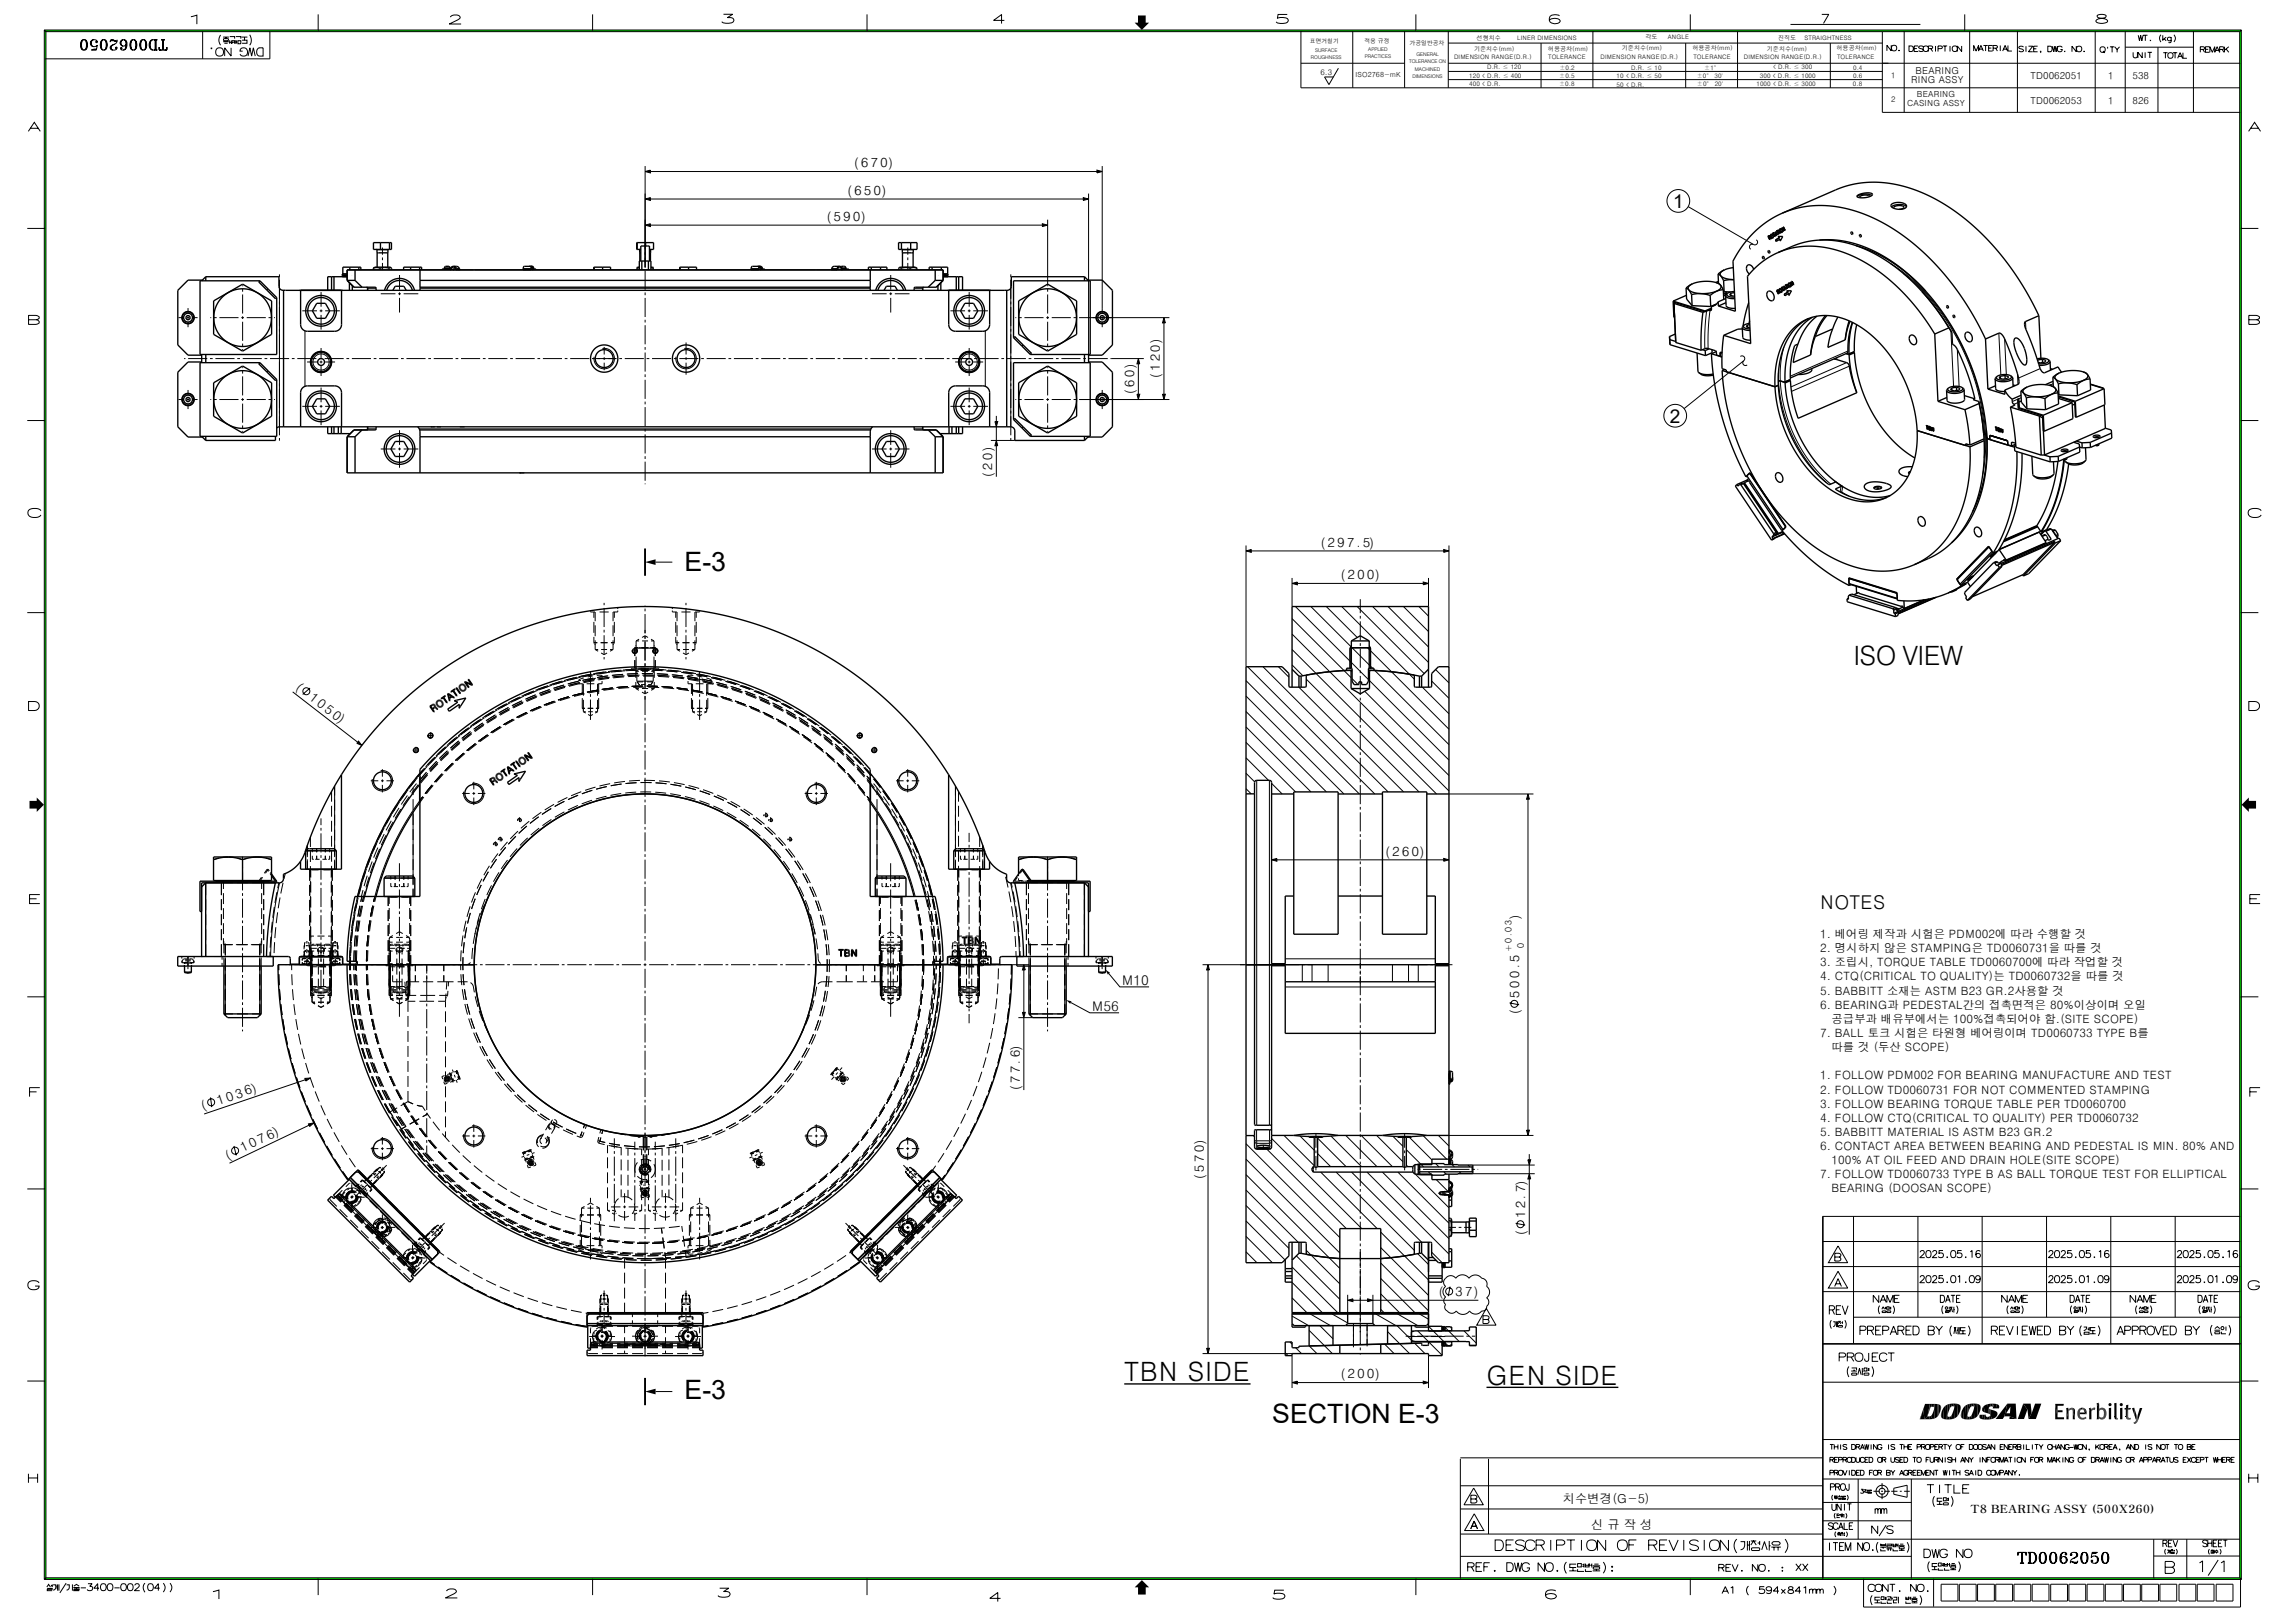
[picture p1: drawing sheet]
<svg xmlns="http://www.w3.org/2000/svg" width="841mm" height="594mm" viewBox="0 0 841 594" stroke-linecap="round" stroke-linejoin="round" font-family="sans-serif">
<defs><g id="words">
<g font-size="9.8">
<text x="250.9" y="209.3">E-3</text>
<text x="412" y="506.1">TBN SIDE</text>
<text x="544.7" y="507.4">GEN SIDE</text>
<text x="250.9" y="512.5">E-3</text>
<text x="466.2" y="521.4">SECTION E-3</text>
</g>
<text font-size="9.7" x="679.3" y="243.6">ISO VIEW</text>
<g font-size="7">
<text x="613.1" y="76.1">1</text>
<text x="611.9" y="154.8">2</text>
<text x="667" y="333">NOTES</text>
</g>
<g font-size="4.9">
<text x="313" y="61.4">( 6 7 0)</text>
<text x="310.5" y="71.4">( 6 5 0)</text>
<text x="303" y="81">( 5 9 0)</text>
<text x="425" y="138.5" transform="rotate(-90 425 138.5)">( 1 2 0)</text>
<text x="415.6" y="144.4" transform="rotate(-90 415.6 144.4)">( 6 0)</text>
<text x="363.6" y="174.7" transform="rotate(-90 363.6 174.7)">( 2 0)</text>
<text x="484" y="200.4">( 2 9 7 . 5)</text>
<text x="491.4" y="212.3">( 2 0 0)</text>
<text x="108.2" y="252.3" transform="rotate(38 108.2 252.3)">(</text>
<text x="113" y="256.1" transform="rotate(38 113 256.1)">1 0 5 0)</text>
<text x="507.8" y="313.6">( 2 6 0)</text>
<text x="556.7" y="336.9" transform="rotate(-90 556.7 336.9)">)</text>
<text x="411.1" y="360.9">M10</text>
<text x="556.7" y="365.6" transform="rotate(-90 556.7 365.6)">5 0 0 . 5</text>
<text x="400.1" y="370.4">M56</text>
<text x="556.7" y="371.7" transform="rotate(-90 556.7 371.7)">(</text>
<text x="373.7" y="399.4" transform="rotate(-90 373.7 399.4)">( 7 7 . 6)</text>
<text x="74.3" y="406.8" transform="rotate(-19 74.3 406.8)">(</text>
<text x="80.1" y="404.8" transform="rotate(-19 80.1 404.8)">1 0 3 6)</text>
<text x="83.5" y="424.9" transform="rotate(-26 83.5 424.9)">(</text>
<text x="89" y="422.3" transform="rotate(-26 89 422.3)">1 0 7 6)</text>
<text x="441.2" y="431.9" transform="rotate(-90 441.2 431.9)">( 5 7 0)</text>
<text x="558.9" y="446.3" transform="rotate(-90 558.9 446.3)">1 2 . 7)</text>
<text x="558.9" y="452.4" transform="rotate(-90 558.9 452.4)">(</text>
<text x="527.2" y="475">(</text>
<text x="533.3" y="475">3 7)</text>
<text x="491.4" y="505.1">( 2 0 0)</text>
</g>
<g font-size="4.5">
<text x="572.7" y="550.9">치수변경(G-5)</text>
<text x="583" y="560.1">신 규 작 성</text>
</g>
<g font-size="4.2">
<text x="667" y="343.7">1. 베어링 제작과 시험은 PDM002에 따라 수행할 것</text>
<text x="667" y="348.9">2. 명시하지 않은 STAMPING은 TD0060731을 따를 것</text>
<text x="667" y="354.1">3. 조립시, TORQUE TABLE TD0060700에 따라 작업할 것</text>
<text x="667" y="359.3">4. CTQ(CRITICAL TO QUALITY)는 TD0060732을 따를 것</text>
<text x="667" y="364.5">5. BABBITT 소재는 ASTM B23 GR.2사용할 것</text>
<text x="667" y="369.6">6. BEARING과 PEDESTAL간의 접촉면적은 80%이상이며 오일</text>
<text x="671.2" y="374.8">공급부과 배유부에서는 100%접촉되어야 함.(SITE SCOPE)</text>
<text x="667" y="380">7. BALL 토크 시험은 타원형 베어링이며 TD0060733 TYPE B를</text>
<text x="671.2" y="385.2">따를 것 (두산 SCOPE)</text>
<text x="667" y="395.5">1. FOLLOW PDM002 FOR BEARING MANUFACTURE AND TEST</text>
<text x="667" y="400.7">2. FOLLOW TD0060731 FOR NOT COMMENTED STAMPING</text>
<text x="667" y="405.9">3. FOLLOW BEARING TORQUE TABLE PER TD0060700</text>
<text x="667" y="411.1">4. FOLLOW CTQ(CRITICAL TO QUALITY) PER TD0060732</text>
<text x="667" y="416.2">5. BABBITT MATERIAL IS ASTM B23 GR.2</text>
<text x="667" y="421.4">6. CONTACT AREA BETWEEN BEARING AND PEDESTAL IS MIN. 80% AND</text>
<text x="667" y="431.8">7. FOLLOW TD0060733 TYPE B AS BALL TORQUE TEST FOR ELLIPTICAL</text>
<text x="671.2" y="426.6">100% AT OIL FEED AND DRAIN HOLE(SITE SCOPE)</text>
<text x="671.2" y="437">BEARING (DOOSAN SCOPE)</text>
</g>
<text font-size="4.1" x="722" y="554.5">T8 BEARING ASSY (500X260)</text>
<g font-size="3.5">
<text x="702" y="27">BEARING</text>
<text x="744.1" y="29">TD0062051</text>
<text x="772.5" y="29">1</text>
<text x="781.5" y="29">538</text>
<text x="700.4" y="30.5">RING ASSY</text>
<text x="744.1" y="38">TD0062053</text>
<text x="772.5" y="38">1</text>
<text x="781.5" y="38">826</text>
</g>
<g font-size="3.4">
<text x="558.4" y="347.5" transform="rotate(-90 558.4 347.5)">0</text>
<text x="553.9" y="349" transform="rotate(-90 553.9 349)">+ 0 . 0 3</text>
</g>
<g font-size="3.1">
<text x="702.4" y="35.6">BEARING</text>
<text x="698.9" y="38.7">CASING ASSY</text>
</g>
<g font-size="2.8">
<text x="483.9" y="27.6">6.3</text>
<text x="693" y="28.5">1</text>
<text x="693" y="37.5">2</text>
</g>
<text font-size="2.6" x="496.8" y="28.3">ISO2768-mK</text>
<g font-size="2.2">
<text x="541.1" y="14.6">선형치수</text>
<text x="556" y="14.6">LINER DIMENSIONS</text>
<text x="603" y="14.4">각도</text>
<text x="611.2" y="14.4">ANGLE</text>
<text x="651.6" y="14.5">진직도</text>
<text x="661.2" y="14.5">STRAIGHTNESS</text>
<text x="532.8" y="21.8">DIMENSION RANGE(D.R.)</text>
<text x="540.2" y="18.5">기준치수(mm)</text>
<text x="567.2" y="18.7">허용공차(mm)</text>
<text x="567.4" y="21.7">TOLERANCE</text>
<text x="586.5" y="21.5">DIMENSION RANGE(D.R.)</text>
<text x="594.3" y="18.5">기준치수(mm)</text>
<text x="620.2" y="18.5">허용공차(mm)</text>
<text x="620.6" y="21.5">TOLERANCE</text>
<text x="639.1" y="21.5">DIMENSION RANGE(D.R.)</text>
<text x="647.5" y="18.5">기준치수(mm)</text>
<text x="673" y="18.3">허용공차(mm)</text>
<text x="673.2" y="21.6">TOLERANCE</text>
<text x="538.4" y="28.4">120 &lt; D.R. ≤ 400</text>
<text x="545" y="25.3">D.R. ≤ 120</text>
<text x="571.4" y="28.4">±0.5</text>
<text x="571.4" y="25.6">±0.2</text>
<text x="592.4" y="28.5">10 &lt; D.R. ≤ 50</text>
<text x="597.7" y="25.5">D.R. ≤ 10</text>
<text x="621.8" y="28.6">±0° 30'</text>
<text x="624.5" y="25.5">±1°</text>
<text x="644.9" y="28.5">300 &lt; D.R. ≤ 1000</text>
<text x="649.6" y="25.3">&lt; D.R. ≤ 300</text>
<text x="679.1" y="28.7">0.6</text>
<text x="679.1" y="25.7">0.4</text>
<text x="538.4" y="31.4">400 &lt; D.R.</text>
<text x="571.4" y="31.4">±0.8</text>
<text x="592.4" y="31.7">50 &lt; D.R.</text>
<text x="621.8" y="31.7">±0° 20'</text>
<text x="643.7" y="31.7">1000 &lt; D.R. ≤ 3000</text>
<text x="679" y="31.6">0.8</text>
</g>
<g font-size="2.1">
<text x="480" y="15.8">표면거칠기</text>
<text x="500" y="15.8">적용 규정</text>
<text x="516.5" y="16.7">가공일반공차</text>
</g>
<g font-size="1.8">
<text x="480.4" y="21.7">ROUGHNESS</text>
<text x="481.9" y="19">SURFACE</text>
<text x="500.2" y="21.4">PRACTICES</text>
<text x="501.4" y="18.7">APPLIED</text>
<text x="516.3" y="23.2">TOLERANCE ON</text>
<text x="519" y="20.6">GENERAL</text>
<text x="517.6" y="28.6">DIMENSIONS</text>
<text x="518.5" y="25.9">MACHINED</text>
</g>
</g></defs>
<g fill="#000">
<path d="M417 5.7h2.8v2.6h1.3l-2.7 2.7-2.6-2.7h1.2z" fill-rule="evenodd"/>
<path d="M418.4 579l2.7 2.7h-1.2v2.6h-2.9v-2.6h-1.2z" fill-rule="evenodd"/>
</g>
<g fill="#0f0">
<path d="M16.2 578.8l.6-.6h803.9l.6 .6z" fill-rule="evenodd"/>
<path d="M820.7 11.6l.6-.6v567.8l-.6-.6z" fill-rule="evenodd"/>
<path d="M16.2 11h805.1l-.6 .6h-803.9z" fill-rule="evenodd"/>
<path d="M16.2 11l.6 .6v566.6l-.6 .6z" fill-rule="evenodd"/>
</g>
<g fill="#000">
<path d="M236.4 62.9l1.9-.6v1.1z" fill-rule="evenodd"/>
<path d="M236.4 72.9l1.9-.5v1z" fill-rule="evenodd"/>
<path d="M397 72.4l1.9 .5-1.9 .5z" fill-rule="evenodd"/>
<path d="M402 62.3l1.9 .6-1.9 .5z" fill-rule="evenodd"/>
<path d="M236.4 82.5l1.9-.5v1z" fill-rule="evenodd"/>
<path d="M382 82l1.9 .5-1.9 .5z" fill-rule="evenodd"/>
<path d="M426.5 116.4l.5 1.9h-1z" fill-rule="evenodd"/>
<path d="M417.1 131.4l.6 1.9h-1.1z" fill-rule="evenodd"/>
<path d="M364.6 154.5h1l-.5 1.9z" fill-rule="evenodd"/>
<path d="M416.6 144.5h1.1l-.6 1.9z" fill-rule="evenodd"/>
<path d="M426 144.5h1l-.5 1.9z" fill-rule="evenodd"/>
<path d="M365.1 161.4l.5 1.9h-1z" fill-rule="evenodd"/>
<path d="M236.4 206l3.8-1v2z" fill-rule="evenodd"/>
<path d="M456.6 201.9l1.9-.5v1z" fill-rule="evenodd"/>
<path d="M473.5 213.8l1.9-.5v1z" fill-rule="evenodd"/>
<path d="M521.5 213.3l2 .5-2 .5z" fill-rule="evenodd"/>
<path d="M529 201.4l2 .5-2 .5z" fill-rule="evenodd"/>
<path d="M131.4 271.6l1.2 1.6-1.8-.8z" fill-rule="evenodd"/>
<path d="M10.8 293.5h2.7v-1.3l2.6 2.7-2.6 2.6v-1.2h-2.7z" fill-rule="evenodd"/>
<path d="M559.9 290.9l.5 2h-1z" fill-rule="evenodd"/>
<path d="M824.1 292.2v1.3h2.6v2.8h-2.6v1.2l-2.7-2.6z" fill-rule="evenodd"/>
<path d="M466 315.1l1.9-.5v1z" fill-rule="evenodd"/>
<path d="M529 314.6l2 .5-2 .5z" fill-rule="evenodd"/>
<path d="M375.2 353.5l.5 1.9h-1z" fill-rule="evenodd"/>
<path d="M405.1 355.3l1.7 1.2-.8 .6z" fill-rule="evenodd"/>
<path d="M442.7 353.5l.5 1.9h-1z" fill-rule="evenodd"/>
<path d="M374.7 371h1l-.5 1.9z" fill-rule="evenodd"/>
<path d="M390.7 366.4l1.9 .5-.4 .9z" fill-rule="evenodd"/>
<path d="M111.7 395.2l2-.2-1.6 1.2z" fill-rule="evenodd"/>
<path d="M113 411.8l2-.3-1.5 1.3z" fill-rule="evenodd"/>
<path d="M559.4 414.1h1l-.5 2z" fill-rule="evenodd"/>
<path d="M559.9 425h1l-.5 1.9z" fill-rule="evenodd"/>
<path d="M560.4 430.1l.5 1.9h-1z" fill-rule="evenodd"/>
<path d="M493.9 476.5l1.9-.5v1z" fill-rule="evenodd"/>
<path d="M501.2 476l1.9 .5-1.9 .5z" fill-rule="evenodd"/>
<path d="M442.2 494.1h1l-.5 1.9z" fill-rule="evenodd"/>
<path d="M236.4 509.9l3.8-1v2.1z" fill-rule="evenodd"/>
<path d="M473.5 506.6l1.9-.5v1z" fill-rule="evenodd"/>
<path d="M521.5 506.1l2 .5-2 .5z" fill-rule="evenodd"/>
<path d="M704.5 517.3l-.8 2.8h-.2z" fill-rule="evenodd"/>
<path d="M705.4 514.4h1.8l-.9 4.6-1.1 1.1-.4-3.7z" fill-rule="evenodd"/>
<path d="M707.2 514.4l-.3 2.9-.6 1.7z" fill-rule="evenodd"/>
<path d="M707.2 514.4h.4l.2 1.1h-.3l-.6 1.8z" fill-rule="evenodd"/>
<path d="M708.7 516.4l.2 3.4-.7 .2-.6-1.1z" fill-rule="evenodd"/>
<path d="M707.2 519l.4-.1 .6 1.1-1.1 .1z" fill-rule="evenodd"/>
<path d="M707.6 514.4h1.1l-.1 1.2-.8-.1z" fill-rule="evenodd"/>
<path d="M708.7 514.4h.3l-.2 1.6-.2-.4z" fill-rule="evenodd"/>
<path d="M709 514.4l1 .1 .1 4.5-1.2 .8-.2-3.4z" fill-rule="evenodd"/>
<path d="M710 514.5l.4 .1v4l-.3 .4z" fill-rule="evenodd"/>
<path d="M710.4 514.6l.5 .2a4.1 4.1 0 0 1-.5 3.8z" fill-rule="evenodd"/>
<path d="M711 515l.3 1-.3 1.3z" fill-rule="evenodd"/>
<path d="M711.5 517.4l.1 2.2-.4-.8z" fill-rule="evenodd"/>
<path d="M712 516.2l.3 3.8-.7-.4-.1-2.2z" fill-rule="evenodd"/>
<path d="M712.7 515.3l.3-.3 .2 5.1-.9-.1-.3-3.8z" fill-rule="evenodd"/>
<path d="M713 515l.6-.3 .3 5.5-.7-.1z" fill-rule="evenodd"/>
<path d="M713.7 519l.8 .2-.1 .9-.5 .1z" fill-rule="evenodd"/>
<path d="M713.6 514.7l.8-.3v2l-.8 2.4z" fill-rule="evenodd"/>
<path d="M716 516.3l.2 3.5-.8 .2-.3-1.3z" fill-rule="evenodd"/>
<path d="M714.4 514.4l1-.1-.3 1.1-.7 1z" fill-rule="evenodd"/>
<path d="M715.4 514.3h.5l.1 1.1h-.9z" fill-rule="evenodd"/>
<path d="M715.9 514.3h.6l-.4 1.4z" fill-rule="evenodd"/>
<path d="M716.5 514.3l.6 .1 .2 4.6-1.1 .8-.2-3.5z" fill-rule="evenodd"/>
<path d="M717.5 514.5l.8 .5a4.5 4.5 0 0 1-.5 3.3l-.5 .7z" fill-rule="evenodd"/>
<path d="M717.1 514.4l.4 .1-.2 4.5z" fill-rule="evenodd"/>
<path d="M718.3 515l.2 .7-.2 1.4z" fill-rule="evenodd"/>
<path d="M718.8 517.3l.1 2.3-.4-.8z" fill-rule="evenodd"/>
<path d="M719.3 516.2l.3 3.8-.7-.4-.1-2.3z" fill-rule="evenodd"/>
<path d="M720 515.2l.3-.2 .2 5.1-.9-.1-.3-3.8z" fill-rule="evenodd"/>
<path d="M720.3 515l.6-.3 .2 5.5-.6-.1z" fill-rule="evenodd"/>
<path d="M721 519l.8 .2-.1 .9-.6 .1z" fill-rule="evenodd"/>
<path d="M720.9 514.7l.8-.3-.8 4.4z" fill-rule="evenodd"/>
<path d="M723.3 516.3l.2 3.5-.8 .2-.3-1.3z" fill-rule="evenodd"/>
<path d="M721.7 514.4l1-.1-.3 1.1-1.1 1.8z" fill-rule="evenodd"/>
<path d="M722.7 514.3h.5v1.1h-.8z" fill-rule="evenodd"/>
<path d="M723.2 514.3h.7l-.5 1.4z" fill-rule="evenodd"/>
<path d="M723.9 514.3l.5 .1 .2 4.5-1.1 .9-.2-3.5z" fill-rule="evenodd"/>
<path d="M724.8 514.5l.8 .5v2.1l-1 1.8z" fill-rule="evenodd"/>
<path d="M724.4 514.4l.4 .1-.2 4.4z" fill-rule="evenodd"/>
<path d="M725.3 518.8l.1 .7z" fill-rule="evenodd"/>
<path d="M725.5 518.4v1.3z" fill-rule="evenodd"/>
<path d="M725.6 515l.2 .7-.2 1.4z" fill-rule="evenodd"/>
<path d="M726.4 516.1v.8z" fill-rule="evenodd"/>
<path d="M726.9 515.3l.5 2.3-1-.7v-.8z" fill-rule="evenodd"/>
<path d="M725.5 518.4h1.1l-.4 1.6-.7-.3z" fill-rule="evenodd"/>
<path d="M726.9 515.3l1.5-.8 .4 3.5-1.4-.4z" fill-rule="evenodd"/>
<path d="M727.3 518.4h.5l-.1 .5z" fill-rule="evenodd"/>
<path d="M728.4 514.5l.9-.1-.5 1.6 .4 2.2-.4-.2z" fill-rule="evenodd"/>
<path d="M729.3 514.4l-.1 1.1z" fill-rule="evenodd"/>
<path d="M729.4 516.5l2 .7a1.71 1.71 0 0 1 .3 1.9 1.71 1.71 0 0 1-1.7 .9l-.6-1.5z" fill-rule="evenodd"/>
<path d="M729 516.3l.4 .2v2z" fill-rule="evenodd"/>
<path d="M729.4 518.5l.6 1.5-1 .2v-1.1z" fill-rule="evenodd"/>
<path d="M729.3 514.4h.8l.1 1h-.9z" fill-rule="evenodd"/>
<path d="M730.1 514.4h.7l-.5 1.4z" fill-rule="evenodd"/>
<path d="M730.8 514.4l.9 .1-.3 1.6h-1.2z" fill-rule="evenodd"/>
<path d="M731.8 517.5l.1 1z" fill-rule="evenodd"/>
<path d="M731.7 514.5l.8 .5v1.1h-1.1z" fill-rule="evenodd"/>
<path d="M735.6 514.3h3.1l.2 5.7-2.5-1-1.2-1.1h1.3l.2-2.4-1.5 2.4 1.2 1.1h-1.9z" fill-rule="evenodd"/>
<path d="M735.6 514.3l-1.1 4.7-.6 1h-2.6z" fill-rule="evenodd"/>
<path d="M736.4 519l2.5 1h-2.6z" fill-rule="evenodd"/>
<path d="M741.4 514.4l1.5 2.1-1.2 3.5h-2.3z" fill-rule="evenodd"/>
<path d="M741.4 514.4h2.7l.4 3.4-1.1 2.2-.4-3.5z" fill-rule="evenodd"/>
<path d="M745.8 514.4h2.2l-2 5.6h-2.6l1.1-2.2z" fill-rule="evenodd"/>
<path d="M753.1 514.4l.9 5h2.4v.7h-3.3z" fill-rule="evenodd"/>
<path d="M754 516.8h1.8v.7h-1.8z" fill-rule="evenodd"/>
<path d="M753.1 514.4h3.2l-.1 .7h-2.2v4.3z" fill-rule="evenodd"/>
<path d="M757.1 516.1l.8-.2 .2 4.2z" fill-rule="evenodd"/>
<path d="M758 516.4l.1 3.7z" fill-rule="evenodd"/>
<path d="M758.1 516.4v.6z" fill-rule="evenodd"/>
<path d="M758.1 516.3v.7z" fill-rule="evenodd"/>
<path d="M758.2 516.3v.6z" fill-rule="evenodd"/>
<path d="M758.2 516.3v.6z" fill-rule="evenodd"/>
<path d="M758.2 516.3v.6z" fill-rule="evenodd"/>
<path d="M758.3 516.2v.7z" fill-rule="evenodd"/>
<path d="M758.3 516.2v.7z" fill-rule="evenodd"/>
<path d="M758.3 516.2v.6z" fill-rule="evenodd"/>
<path d="M758.4 516.2l-.1 .6z" fill-rule="evenodd"/>
<path d="M758.4 516.1v.7z" fill-rule="evenodd"/>
<path d="M758.4 516.1v.7z" fill-rule="evenodd"/>
<path d="M758.4 516.1l.1 .6z" fill-rule="evenodd"/>
<path d="M758.5 516.1v.6z" fill-rule="evenodd"/>
<path d="M758.5 516.1l.2-.1-.2 .7z" fill-rule="evenodd"/>
<path d="M758.7 516l.1-.1-.2 .8z" fill-rule="evenodd"/>
<path d="M758.8 515.9v.7z" fill-rule="evenodd"/>
<path d="M759 515.9l-.1 .7z" fill-rule="evenodd"/>
<path d="M759.1 515.9v.7z" fill-rule="evenodd"/>
<path d="M759.1 515.9v.7z" fill-rule="evenodd"/>
<path d="M759.1 515.9l.1 .7z" fill-rule="evenodd"/>
<path d="M759.2 515.9v.7z" fill-rule="evenodd"/>
<path d="M759.2 515.9v.7z" fill-rule="evenodd"/>
<path d="M759.2 515.9v.7z" fill-rule="evenodd"/>
<path d="M759.2 515.9l.1 .7z" fill-rule="evenodd"/>
<path d="M759.3 515.9v.7z" fill-rule="evenodd"/>
<path d="M759.3 515.9l.1 .7z" fill-rule="evenodd"/>
<path d="M759.3 515.9l.1 .8z" fill-rule="evenodd"/>
<path d="M759.4 515.9l.1 .9z" fill-rule="evenodd"/>
<path d="M759.5 515.9v1z" fill-rule="evenodd"/>
<path d="M759.5 515.9l.9 4.2-.8-2.8z" fill-rule="evenodd"/>
<path d="M761.3 517.8v.4z" fill-rule="evenodd"/>
<path d="M761.3 517.6v.8z" fill-rule="evenodd"/>
<path d="M761.3 517.4v1.2z" fill-rule="evenodd"/>
<path d="M761.3 517.2v1.5z" fill-rule="evenodd"/>
<path d="M761.4 517.1v1.8z" fill-rule="evenodd"/>
<path d="M761.4 516.9v2.2z" fill-rule="evenodd"/>
<path d="M761.5 516.8v2.4z" fill-rule="evenodd"/>
<path d="M761.6 516.7v2.6z" fill-rule="evenodd"/>
<path d="M761.6 516.5l.1 3z" fill-rule="evenodd"/>
<path d="M761.8 516.4l.1 3.3-.2-.2z" fill-rule="evenodd"/>
<path d="M761.8 516.4l.2 3.4z" fill-rule="evenodd"/>
<path d="M761.9 516.3l.2-.2v3.8z" fill-rule="evenodd"/>
<path d="M762.1 516.1l.1 2.1z" fill-rule="evenodd"/>
<path d="M762.1 516.1v3.8z" fill-rule="evenodd"/>
<path d="M762.2 517.6h1.6l.9 .6h-2.5z" fill-rule="evenodd"/>
<path d="M762.2 516v1.3z" fill-rule="evenodd"/>
<path d="M762.2 518.4v1.6z" fill-rule="evenodd"/>
<path d="M762.3 516v1z" fill-rule="evenodd"/>
<path d="M762.4 516l.2-.1-.3 .9z" fill-rule="evenodd"/>
<path d="M762.3 519.1l.2 1z" fill-rule="evenodd"/>
<path d="M762.6 515.9l.4-.1v.7l-.5 .1z" fill-rule="evenodd"/>
<path d="M762.4 519.2l.2 .9z" fill-rule="evenodd"/>
<path d="M762.6 519.4l.2 .8z" fill-rule="evenodd"/>
<path d="M762.8 519.5l.2 .7z" fill-rule="evenodd"/>
<path d="M762.9 519.5l.2 .7z" fill-rule="evenodd"/>
<path d="M763 515.8l.1 .7z" fill-rule="evenodd"/>
<path d="M763.1 519.5l.1 .7z" fill-rule="evenodd"/>
<path d="M763.1 515.8l.1 .7z" fill-rule="evenodd"/>
<path d="M763.2 519.5l.2 .7z" fill-rule="evenodd"/>
<path d="M763.2 515.8v.7z" fill-rule="evenodd"/>
<path d="M763.2 515.8l.1 .7z" fill-rule="evenodd"/>
<path d="M763.3 515.9l.1 .7z" fill-rule="evenodd"/>
<path d="M763.4 519.5h.2v.6l-.2 .1z" fill-rule="evenodd"/>
<path d="M763.3 515.9l.1 .7z" fill-rule="evenodd"/>
<path d="M763.4 515.9l.1 .7z" fill-rule="evenodd"/>
<path d="M763.5 515.9v.8z" fill-rule="evenodd"/>
<path d="M763.6 519.5v.6z" fill-rule="evenodd"/>
<path d="M763.5 515.9l.1 .9z" fill-rule="evenodd"/>
<path d="M763.6 515.9l.1 .9z" fill-rule="evenodd"/>
<path d="M763.7 516v1z" fill-rule="evenodd"/>
<path d="M763.7 516l.1 1.1z" fill-rule="evenodd"/>
<path d="M763.7 519.5l.1 .6z" fill-rule="evenodd"/>
<path d="M763.8 516l.9 2.2-.9-.6z" fill-rule="evenodd"/>
<path d="M763.9 519.4l.1 .6z" fill-rule="evenodd"/>
<path d="M764.1 519.3l.2-.2-.2 .9z" fill-rule="evenodd"/>
<path d="M764.3 519.1l.3 .5-.3 .2z" fill-rule="evenodd"/>
<path d="M764.7 517.9v.3z" fill-rule="evenodd"/>
<path d="M763.9 516.1l.6 .7 .2 1.4z" fill-rule="evenodd"/>
<path d="M765.4 516l.8-.2-.6 1.3z" fill-rule="evenodd"/>
<path d="M766.4 516.4v3.7z" fill-rule="evenodd"/>
<path d="M766.4 516.4v3.7z" fill-rule="evenodd"/>
<path d="M766.4 516.4v1z" fill-rule="evenodd"/>
<path d="M766.6 516.2l-.2 1.1z" fill-rule="evenodd"/>
<path d="M766.6 516.2l.1-.1-.1 .8z" fill-rule="evenodd"/>
<path d="M766.7 516.1v.7z" fill-rule="evenodd"/>
<path d="M766.8 516.1v.6z" fill-rule="evenodd"/>
<path d="M766.9 516v.7z" fill-rule="evenodd"/>
<path d="M767 515.9v.8z" fill-rule="evenodd"/>
<path d="M767.1 515.9l-.1 .8z" fill-rule="evenodd"/>
<path d="M767.1 515.9v.7z" fill-rule="evenodd"/>
<path d="M767.2 515.8l.1 .8z" fill-rule="evenodd"/>
<path d="M767.2 515.9v.7z" fill-rule="evenodd"/>
<path d="M767.3 515.8v.8z" fill-rule="evenodd"/>
<path d="M767.3 515.8v.8z" fill-rule="evenodd"/>
<path d="M767.3 515.8v.8z" fill-rule="evenodd"/>
<path d="M767.3 515.8v.8z" fill-rule="evenodd"/>
<path d="M767.4 515.8v.9z" fill-rule="evenodd"/>
<path d="M767.4 515.8v.9z" fill-rule="evenodd"/>
<path d="M767.4 515.8v.9z" fill-rule="evenodd"/>
<path d="M767.4 515.8v.9z" fill-rule="evenodd"/>
<path d="M767.4 515.8v.9z" fill-rule="evenodd"/>
<path d="M767.5 515.8v.9z" fill-rule="evenodd"/>
<path d="M767.5 515.8l.2 .1z" fill-rule="evenodd"/>
<path d="M767.5 515.8l.2 .1-.2 .8z" fill-rule="evenodd"/>
<path d="M767.7 515.9l-.2 .8z" fill-rule="evenodd"/>
<path d="M767.7 515.9l-.2 .8z" fill-rule="evenodd"/>
<path d="M767.7 515.9l-.2 .8z" fill-rule="evenodd"/>
<path d="M769.2 514v5.9z" fill-rule="evenodd"/>
<path d="M769.2 514.1v5.8z" fill-rule="evenodd"/>
<path d="M769.2 514l-.1 6.1z" fill-rule="evenodd"/>
<path d="M768.3 514.2l.9-.2-.8 1.2z" fill-rule="evenodd"/>
<path d="M769.2 514.1v5.8z" fill-rule="evenodd"/>
<path d="M769.2 514.1v5.8z" fill-rule="evenodd"/>
<path d="M769.2 514.1v5.7z" fill-rule="evenodd"/>
<path d="M769.2 514.2v5.6z" fill-rule="evenodd"/>
<path d="M769.2 514.2v5.6z" fill-rule="evenodd"/>
<path d="M769.2 514.2v5.6z" fill-rule="evenodd"/>
<path d="M769.2 514.2v5.6z" fill-rule="evenodd"/>
<path d="M769.2 514.3v5.4z" fill-rule="evenodd"/>
<path d="M769.2 514.2v5.5z" fill-rule="evenodd"/>
<path d="M769.2 514.3v2z" fill-rule="evenodd"/>
<path d="M769.2 514.3v5.4z" fill-rule="evenodd"/>
<path d="M769.2 514.9v1.1z" fill-rule="evenodd"/>
<path d="M769.2 514.4v1.9z" fill-rule="evenodd"/>
<path d="M769.2 516.3l.1 3.5z" fill-rule="evenodd"/>
<path d="M769.2 516.3v.7z" fill-rule="evenodd"/>
<path d="M769.3 516.3v.7z" fill-rule="evenodd"/>
<path d="M769.3 516.3v.7z" fill-rule="evenodd"/>
<path d="M769.3 516.2v.8z" fill-rule="evenodd"/>
<path d="M769.3 516.2v.8z" fill-rule="evenodd"/>
<path d="M769.3 516.2v.7z" fill-rule="evenodd"/>
<path d="M769.3 516.2v.7z" fill-rule="evenodd"/>
<path d="M769.3 516.2v.7z" fill-rule="evenodd"/>
<path d="M769.3 516.2v.7z" fill-rule="evenodd"/>
<path d="M769.3 516.2v.7z" fill-rule="evenodd"/>
<path d="M769.3 516.2v.7z" fill-rule="evenodd"/>
<path d="M769.3 516.2v.7z" fill-rule="evenodd"/>
<path d="M769.3 516.2l.1 .7z" fill-rule="evenodd"/>
<path d="M769.4 516.1v.7z" fill-rule="evenodd"/>
<path d="M769.2 519.1l.2 .8z" fill-rule="evenodd"/>
<path d="M769.4 516.1v.7z" fill-rule="evenodd"/>
<path d="M769.5 516.1v.7z" fill-rule="evenodd"/>
<path d="M769.5 516.1v.6z" fill-rule="evenodd"/>
<path d="M769.6 516v.7z" fill-rule="evenodd"/>
<path d="M769.6 516v.7z" fill-rule="evenodd"/>
<path d="M769.7 516l-.1 .7z" fill-rule="evenodd"/>
<path d="M769.7 516v.6z" fill-rule="evenodd"/>
<path d="M769.8 515.9v.7z" fill-rule="evenodd"/>
<path d="M769.9 515.9v.7z" fill-rule="evenodd"/>
<path d="M770 515.9l-.1 .7z" fill-rule="evenodd"/>
<path d="M770 515.9l.1 .7z" fill-rule="evenodd"/>
<path d="M770.1 515.9l.2 .7h-.2z" fill-rule="evenodd"/>
<path d="M770.3 515.8l.2 .8z" fill-rule="evenodd"/>
<path d="M770.4 515.8l.2 .9z" fill-rule="evenodd"/>
<path d="M770.6 519.3l.1-.1-.1 .9z" fill-rule="evenodd"/>
<path d="M770.6 515.9l.1 .9z" fill-rule="evenodd"/>
<path d="M770.8 519v1.1z" fill-rule="evenodd"/>
<path d="M770.7 515.9l.1 1.1z" fill-rule="evenodd"/>
<path d="M771 518.5l-.1 1.5z" fill-rule="evenodd"/>
<path d="M770.8 515.9l.2 1.5z" fill-rule="evenodd"/>
<path d="M771 517.9v2.1z" fill-rule="evenodd"/>
<path d="M771 516l.2 .1-.2 3.9z" fill-rule="evenodd"/>
<path d="M771.2 516.1l.2 .2-.3 3.6z" fill-rule="evenodd"/>
<path d="M771.4 516.3l-.1 3.4z" fill-rule="evenodd"/>
<path d="M771.5 516.4v3.1z" fill-rule="evenodd"/>
<path d="M771.6 516.7v2.7z" fill-rule="evenodd"/>
<path d="M771.7 516.9v2.2z" fill-rule="evenodd"/>
<path d="M771.8 517.2v1.6z" fill-rule="evenodd"/>
<path d="M771.9 517.6v.8z" fill-rule="evenodd"/>
<path d="M772.8 516l.8-.2v4.3h-.8z" fill-rule="evenodd"/>
<path d="M774.8 515.4v3.8z" fill-rule="evenodd"/>
<path d="M774.7 514.2l.9-.1-.1 6.1-.7-.7z" fill-rule="evenodd"/>
<path d="M775.6 519.3l.1 .9z" fill-rule="evenodd"/>
<path d="M775.7 519.4v.8z" fill-rule="evenodd"/>
<path d="M775.7 519.5v.7z" fill-rule="evenodd"/>
<path d="M775.7 519.5v.7z" fill-rule="evenodd"/>
<path d="M775.7 519.5l.1 .7z" fill-rule="evenodd"/>
<path d="M775.8 519.6v.6z" fill-rule="evenodd"/>
<path d="M775.8 519.6v.6z" fill-rule="evenodd"/>
<path d="M775.8 519.6v.6z" fill-rule="evenodd"/>
<path d="M775.8 519.6v.6z" fill-rule="evenodd"/>
<path d="M775.8 519.6l.1 .6z" fill-rule="evenodd"/>
<path d="M775.9 519.6v.5z" fill-rule="evenodd"/>
<path d="M776.9 516l.8-.2v4.3h-.8z" fill-rule="evenodd"/>
<path d="M778.6 515.9h.4v3.3v-2.7h-.4z" fill-rule="evenodd"/>
<path d="M779 515.8v3.4z" fill-rule="evenodd"/>
<path d="M779 516.5v2.7z" fill-rule="evenodd"/>
<path d="M779.1 515.7v3.6z" fill-rule="evenodd"/>
<path d="M779.1 515.6v3.8z" fill-rule="evenodd"/>
<path d="M779.1 515.5v3.9z" fill-rule="evenodd"/>
<path d="M779.1 515.4v4.1z" fill-rule="evenodd"/>
<path d="M779.1 515.2v4.3z" fill-rule="evenodd"/>
<path d="M779.1 515.1v4.5z" fill-rule="evenodd"/>
<path d="M779.1 515v4.6z" fill-rule="evenodd"/>
<path d="M779.1 514.9v4.8z" fill-rule="evenodd"/>
<path d="M779.9 515.8l.8 .7h-.9z" fill-rule="evenodd"/>
<path d="M779.8 516.5v3.7z" fill-rule="evenodd"/>
<path d="M779.8 516.5l.1 3.7z" fill-rule="evenodd"/>
<path d="M779.9 515.7l-.2 4.5z" fill-rule="evenodd"/>
<path d="M779.9 515.9h1l-.2 .6z" fill-rule="evenodd"/>
<path d="M779.9 515.6l-.2 4.5z" fill-rule="evenodd"/>
<path d="M779.9 515.5l-.3 4.6z" fill-rule="evenodd"/>
<path d="M779.9 515.5l-.3 4.6z" fill-rule="evenodd"/>
<path d="M779.9 515.4l-.3 4.7z" fill-rule="evenodd"/>
<path d="M779.9 515.3l-.4 4.8z" fill-rule="evenodd"/>
<path d="M779.9 519.2v1z" fill-rule="evenodd"/>
<path d="M779.9 519.4v.8z" fill-rule="evenodd"/>
<path d="M779.9 514.9v.3z" fill-rule="evenodd"/>
<path d="M779.9 514.8l-.4 5.3z" fill-rule="evenodd"/>
<path d="M779.9 514.8l-.4 5.3z" fill-rule="evenodd"/>
<path d="M779.9 514.8l-.6 5.2z" fill-rule="evenodd"/>
<path d="M779.1 514.9l.8-.2-.6 5.2z" fill-rule="evenodd"/>
<path d="M779.9 519.4l.1 .8z" fill-rule="evenodd"/>
<path d="M780 519.5v.7z" fill-rule="evenodd"/>
<path d="M780 519.5v.7z" fill-rule="evenodd"/>
<path d="M780 519.5l.1 .7z" fill-rule="evenodd"/>
<path d="M780.7 519.6v.5z" fill-rule="evenodd"/>
<path d="M780.7 519.5v.6z" fill-rule="evenodd"/>
<path d="M781.3 516l.8-.2 .1 2.9z" fill-rule="evenodd"/>
<path d="M782.1 515.8l.8 2.6v3.1v-1.4h-.3l-.4-1.4z" fill-rule="evenodd"/>
<path d="M783.2 519.2v1.9z" fill-rule="evenodd"/>
<path d="M783.2 519v2.1z" fill-rule="evenodd"/>
<path d="M783.4 518.5l-.1 2.3z" fill-rule="evenodd"/>
<path d="M784.1 516h.9l-1.6 4.6v-2.2z" fill-rule="evenodd"/>
<path d="M704.8 516.4l.4 3.7h-1.5z" fill-rule="evenodd"/>
<path d="M705.2 520.1l1.1-1.1h.9l-.1 1.1z" fill-rule="evenodd"/>
<path d="M714.5 519.2l.6-.5 .3 1.3-1 .1z" fill-rule="evenodd"/>
<path d="M721.8 519.2l.6-.5 .3 1.3-1 .1z" fill-rule="evenodd"/>
<path d="M726.6 518.4h.7v1.8l-1.1-.2z" fill-rule="evenodd"/>
<path d="M727.3 518.4l.5 .7 .5 .1-.3 1h-.7z" fill-rule="evenodd"/>
<path d="M728.3 519.2l.7-.1v1.1h-1z" fill-rule="evenodd"/>
<path d="M757.9 515.9l.2 4.2z" fill-rule="evenodd"/>
<path d="M757.3 517l.8 3.1h-.8z" fill-rule="evenodd"/>
<path d="M759.7 515.9l.7 .9v3.3z" fill-rule="evenodd"/>
<path d="M759.6 517.3l.8 2.8h-.8z" fill-rule="evenodd"/>
<path d="M762.2 518.8l.1 1.2z" fill-rule="evenodd"/>
<path d="M763.8 519.4v.7z" fill-rule="evenodd"/>
<path d="M766.2 515.8l.2 4.3h-.8v-3z" fill-rule="evenodd"/>
<path d="M769.2 514l-.1 6.1h-.8l.1-4.9z" fill-rule="evenodd"/>
<path d="M769.4 519.2l.3 .2v.7l-.3-.2z" fill-rule="evenodd"/>
<path d="M769.7 519.4l.2 .1 .1 .6h-.3z" fill-rule="evenodd"/>
<path d="M769.9 519.5h.2l.1 .7z" fill-rule="evenodd"/>
<path d="M770.1 519.5l.3 .7z" fill-rule="evenodd"/>
<path d="M770.3 519.5l.2 .6z" fill-rule="evenodd"/>
<path d="M770.5 519.4v.7z" fill-rule="evenodd"/>
<path d="M770.7 519.2v.9z" fill-rule="evenodd"/>
<path d="M770.9 518.9l-.1 1.2z" fill-rule="evenodd"/>
<path d="M770.9 518.7v1.3z" fill-rule="evenodd"/>
<path d="M775.6 514.1v6.1z" fill-rule="evenodd"/>
<path d="M775.6 514.2v6z" fill-rule="evenodd"/>
<path d="M775.6 519v1.2z" fill-rule="evenodd"/>
<path d="M775.7 519.5v.7z" fill-rule="evenodd"/>
<path d="M775.9 519.6v.5z" fill-rule="evenodd"/>
<path d="M775.9 519.6v.5z" fill-rule="evenodd"/>
<path d="M775.9 519.6v.5z" fill-rule="evenodd"/>
<path d="M775.9 519.6v.5z" fill-rule="evenodd"/>
<path d="M775.9 519.6v.5z" fill-rule="evenodd"/>
<path d="M776 519.6v.5z" fill-rule="evenodd"/>
<path d="M776 519.6v.5z" fill-rule="evenodd"/>
<path d="M776 519.6v.5z" fill-rule="evenodd"/>
<path d="M776 519.6v.5z" fill-rule="evenodd"/>
<path d="M776 519.6v.5z" fill-rule="evenodd"/>
<path d="M779.9 515.3l-.3 4.8z" fill-rule="evenodd"/>
<path d="M779.9 515.6l-.2 4.6z" fill-rule="evenodd"/>
<path d="M780.1 519.6v.6z" fill-rule="evenodd"/>
<path d="M780.1 519.6l.2 .6z" fill-rule="evenodd"/>
<path d="M780.3 519.6v.6z" fill-rule="evenodd"/>
<path d="M780.4 519.6v.6z" fill-rule="evenodd"/>
<path d="M780.4 519.6v.6z" fill-rule="evenodd"/>
<path d="M780.5 519.6v.6z" fill-rule="evenodd"/>
<path d="M780.5 519.6v.6z" fill-rule="evenodd"/>
<path d="M780.5 519.6v.5z" fill-rule="evenodd"/>
<path d="M780.6 519.6v.5z" fill-rule="evenodd"/>
<path d="M780.6 519.6v.5z" fill-rule="evenodd"/>
<path d="M780.6 519.6v.5z" fill-rule="evenodd"/>
<path d="M780.7 519.5l.1 .6z" fill-rule="evenodd"/>
<path d="M781.8 521.3l.3-.1v.6z" fill-rule="evenodd"/>
<path d="M782.1 521.2v.6z" fill-rule="evenodd"/>
<path d="M782.1 521.2v.6z" fill-rule="evenodd"/>
<path d="M782.2 521.1v.7z" fill-rule="evenodd"/>
<path d="M782.1 521.2l.1 .6z" fill-rule="evenodd"/>
<path d="M782.2 521.1l.2 .6-.2 .1z" fill-rule="evenodd"/>
<path d="M782.6 520.8l-.2 .9z" fill-rule="evenodd"/>
<path d="M782.6 520.7v1z" fill-rule="evenodd"/>
<path d="M782.6 520.7v.9z" fill-rule="evenodd"/>
<path d="M782.7 520.6l-.1 1z" fill-rule="evenodd"/>
<path d="M782.7 520.5v1.1z" fill-rule="evenodd"/>
<path d="M782.7 520.5v1.1z" fill-rule="evenodd"/>
<path d="M782.8 520.4l-.1 1.2z" fill-rule="evenodd"/>
<path d="M782.8 520.3v1.2z" fill-rule="evenodd"/>
<path d="M782.8 520.2v1.3z" fill-rule="evenodd"/>
<path d="M782.9 520.1l-.1 1.4z" fill-rule="evenodd"/>
<path d="M782.9 520.1l-.1 1.4z" fill-rule="evenodd"/>
<path d="M782.9 518.4v3.1z" fill-rule="evenodd"/>
<path d="M782.9 518.5v2.9z" fill-rule="evenodd"/>
<path d="M783 518.7v2.7z" fill-rule="evenodd"/>
<path d="M783 518.9v2.4z" fill-rule="evenodd"/>
<path d="M783 519v2.3z" fill-rule="evenodd"/>
<path d="M783.1 519.2v2z" fill-rule="evenodd"/>
<path d="M783.2 519.3l-.1 1.9z" fill-rule="evenodd"/>
<path d="M783.3 518.8l-.1 2.2z" fill-rule="evenodd"/>
<path d="M783.3 518.7v2.3z" fill-rule="evenodd"/>
<path d="M783.4 518.4v2.3z" fill-rule="evenodd"/>
<circle cx="773.2" cy="514.7" r=".57"/>
<circle cx="777.3" cy="514.7" r=".57"/>
</g>
<g fill="none" stroke="#000" stroke-width=".37">
<path d="M16.2 11l.6 .6M16.2 11h805.1M16.2 11v567.8M16.8 11.6h803.9M16.8 11.6v566.6M30.1 14.7a1.24 1.24 0 0 1 1.8 .6 3.1 3.1 0 0 1-.4 2.9 1.24 1.24 0 0 1-1.8-.6 3.1 3.1 0 0 1 .4-2.9zM30.1 14.9a3.2 3.2 0 0 0 0 3.1M30.6 14.6a2.74 2.74 0 0 0 0 3.8M31 14.6a2.75 2.75 0 0 1 0 3.8M31.5 14.9a3.2 3.2 0 0 1 0 3.1M33.5 15.1v1.4M33.9 18.2h1.4"/>
<path d="M34.2 14.6l-.3 .1a1.49 1.49 0 0 0 .3 2.4M35.3 15.3l.2 .2zM35.5 15.1l-.4 .4h.6a1.35 1.35 0 0 0-1.9-.8 1.35 1.35 0 0 0-.5 2 1.35 1.35 0 0 0 2 .2l.4-.4-.4 1.9h-1.8l1.8-.4M37.3 14.7a1.23 1.23 0 0 1 1.8 .6 3.1 3.1 0 0 1-.4 2.9 1.23 1.23 0 0 1-1.8-.6 3.1 3.1 0 0 1 .4-2.9zM37.3 14.9a3.2 3.2 0 0 0 0 3.1M37.8 14.6a2.75 2.75 0 0 0 0 3.8M38.2 14.6a2.75 2.75 0 0 1 0 3.8M38.7 14.9a3.2 3.2 0 0 1 0 3.1M40.6 14.9l.9-.2 .9 .4-.9-.5h-.8l-.3 .9M40.7 16.9v1.1M42 16.2a1.43 1.43 0 0 0-1.3 1.4l.6 .8M42.5 17.4l.2 .2z"/>
<path d="M42.9 14.6a1.72 1.72 0 0 1-1.8 1.9l-.5 .4a.87 .87 0 0 0 .1 1.3 1.54 1.54 0 0 0 2.2-.6l-.4-.3-.1 .3 .3 .2M42.9 14.9l-2.5 .2M44.4 17.6l.1 .2zM44.4 15.1v1.3M45.1 14.6a1.29 1.29 0 0 0-.8 1.1 1.29 1.29 0 0 0 .8 1.2M45.4 14.6a2.52 2.52 0 0 1-.1 3.8M46 14.9a2.47 2.47 0 0 1 0 2.9M46.2 16.2a1.17 1.17 0 0 1-1.5 .5 1.17 1.17 0 0 1-.7-1.4 1.17 1.17 0 0 1 1.4-.7l.6 .1a2.06 2.06 0 0 1 .6 2.3 2.06 2.06 0 0 1-1.9 1.4l-.5-.6 .3-.4 .2 .4-.3 .2M48.2 14.7a1.23 1.23 0 0 1 1.8 .6 3.1 3.1 0 0 1-.4 2.9 1.23 1.23 0 0 1-1.8-.6 3.1 3.1 0 0 1 .4-2.9zM48.2 14.9a3.2 3.2 0 0 0 0 3.1M48.7 14.6a2.75 2.75 0 0 0 0 3.8M49.1 14.6a2.75 2.75 0 0 1 0 3.8"/>
<path d="M49.6 14.9a3.2 3.2 0 0 1 0 3.1M51.8 14.7a1.24 1.24 0 0 1 1.8 .6 3.1 3.1 0 0 1-.4 2.9 1.24 1.24 0 0 1-1.8-.6 3.1 3.1 0 0 1 .4-2.9zM51.8 14.9a3.2 3.2 0 0 0 0 3.1M52.3 14.6a2.75 2.75 0 0 0 0 3.8M52.7 14.6a2.74 2.74 0 0 1 0 3.8M53.2 14.9a3.2 3.2 0 0 1 0 3.1M55.2 15.1a2.47 2.47 0 0 0 0 2.7M55.9 14.6a2.37 2.37 0 0 0 0 3.8M56.5 14.6l.3 .1M56.7 14.6l.1 .3M56.8 14.6v3.8M56.8 18l-.1 .4"/>
<path d="M56.8 18.2l-.3 .2M57 14.7v3.5M57.2 14.6v3.8M57.2 18.2l.4 .2M57.2 18l.2 .4M57.4 14.6l-.2 .3M57.6 14.6l-.4 .1M57.7 14.6h-1.8a2.03 2.03 0 0 0-1.3 1.9 2.03 2.03 0 0 0 1.3 1.9h1.8M58.3 18.2l.9 .2M58.3 18l.5 .4M58.3 17.8l.3 .6M58.5 18.4l-.2-1.1v1.1h2.9v-1.1l-.2 1.1"/>
<path d="M59 14.6h1.5M59.2 14.6l.4 .1M59.4 14.6l.2 .3M59.6 14.6v3.8M59.7 14.7v3.5M59.9 14.6v3.8M60.1 14.6l-.2 .3M60.3 14.6l-.4 .1M61.2 17.8l-.4 .6M61.2 18l-.6 .4M61.2 18.2l-.9 .2M70 6.1l2.1-.5v3.3"/>
<path d="M74.3 11.5v10.1M77.4 17.5l.3 .2-.2 .2-.2-.1zM80.8 12.8a3.2 3.2 0 0 0 0 3.8M81.8 13.6h2.1M81.8 15.3h2.1M82.1 14.2h1.5l.1 .5-1.6 .2zM82.2 15.9h1.2M82.8 13.6v.6M84.2 13.4h1.8v.8M84.2 14.7v1.3M84.2 15.5h.4M84.7 17.5v3.1l-2.4-3.1v3.1"/>
<path d="M86 15.5h-1.1v.5v-1.1h1.1v1.1M86.4 13.4h1.8v.8M86.4 14.7v1.3M86.4 15.7h.5M86.4 15.1h.5M87.2 14.9h1v1.1h-1zM88.6 13.6h2.1M88.7 14.7h1.8v1.2h-1.8M88.9 18.7h-.9a1.46 1.46 0 0 1 2-1.1 1.46 1.46 0 0 1 .6 2.2 1.52 1.52 0 0 1-2.6 0M89.6 13.6v1.1M91.5 12.7a3.3 3.3 0 0 1 0 3.9M95 17.5h1.4v3.1h-1.4a1.61 1.61 0 0 1-1-1.6 1.61 1.61 0 0 1 1.1-1.5"/>
<path d="M98.9 11.5v10.1h-82.4M116.6 5.3v6M165.1 6.3a2.29 2.29 0 0 1 3.5-.1l-.3 .7-.6 .4-3.1 1.5h4.4M217.2 5.3v6M265.1 5.2h3.4l-1.9 1.3h1.2a1.02 1.02 0 0 1 1.1 1.1 2.38 2.38 0 0 1-2.9 .9l-1-.1-.5-.5M317.7 5.3v6M368 7.5h-3.9l2.9-2.2v3.3M471.7 5.3h-3.3l-.3 1.4a4.3 4.3 0 0 1 3.7 .1l.3 .8a2.37 2.37 0 0 1-2.9 1l-1-.2-.6-.4M476.7 11.3v20.9h344.2M495.7 11.3v20.9M514.7 11.3v20.9M518.8 5.3v6"/>
<path d="M530.7 11.3v20.9M530.7 15.8h159.1M564.7 15.8v16.4M571.5 5.8a3.1 3.1 0 0 0-3.5 .2 1.62 1.62 0 0 0 .6 2.4 2.11 2.11 0 0 0 3.1-.8 2.74 2.74 0 0 0-4-.1M583.7 11.3v20.9M617.7 15.8v16.4M619.4 5.3v6M636.7 11.6v20.6M656.1 9h47.6M667.6 5.3h2.5l-1.9 3.3M670.7 15.8v16.4M689.8 11.6v29.6h131.2"/>
<path d="M693 16.6v2l-1.5-2v2M695.8 18.5l.1 .1M695.8 18.5h.1M695.9 18.6h.1M695.9 18.4l-.1 .1M695.9 18.4h.1M695.9 18.4l.1 .1M696 18.5h.1M696 18.5l-.1 .1M697.8 11.3v29.9M699.6 16.8h.9a1.09 1.09 0 0 1 .7 1.1 1.09 1.09 0 0 1-.7 1h-.9zM701.5 17.8h.9"/>
<path d="M702.9 16.8h-1.4v2.1h1.4M704.8 17.2l-.6-.4a.74 .74 0 0 0-1.1 .6l1.7 .9a.97 .97 0 0 1-1.7 .2M706.6 17.3a1 1 0 0 0-1.5-.2 1 1 0 0 0 0 1.5 1 1 0 0 0 1.5-.3M706.6 17.8h1.2l.4-.6-.4-.4h-1.2v2.1M707.6 17.8l.6 1.1M709.3 16.8v2.1M710.2 17.8h1.2l.4-.6-.5-.4h-1.1v2.1M712 16.8h1.5M712.7 16.8v2.1M714.6 16.8v2.1M718.8 16.8v2.1l-1.5-2.1v2.1M720 5.3v6"/>
<path d="M721.8 11.3v29.9M723.3 18.7v-2l.8 2 .9-2v2l.9-2 .9 2M725.3 18h1.2M726.8 16.7h1.6M727.6 16.7v2M728.7 17.6h1M730.2 16.7h-1.5v2h1.5M730.4 17.7h1.2l.4-.7-.5-.3h-1.1v2M731.3 17.7l.7 1M733 16.7v2M733.9 18.7l.9-2 .9 2M734.2 18h1.2"/>
<path d="M735.8 16.7v2h1.5M739.3 11.3v29.9M741.5 17.3l-.7-.4a.74 .74 0 0 0-1 .6l1.4 .6 .3 .5-1.1 .4-.6-.4M742.4 16.9v2.1M743.3 16.9h1.6l-1.6 2.1h1.6M745.2 17.9h1M746.7 16.9h-1.5v2.1h1.5M747.9 18.9l-.3-.1h.3l-.2 .5M750.4 16.9h.9a1.1 1.1 0 0 1 .7 1 1.1 1.1 0 0 1-.7 1.1h-.9zM752.2 16.9l.4 2.1 .4-2.1 .5 2.1 .4-2.1M755.7 17.4a1 1 0 0 0-1.5-.3 1 1 0 0 0 0 1.6 1 1 0 0 0 1.5-.3v-.3h-.7M756.6 19h.1"/>
<path d="M756.6 18.7h.1M756.6 18.7v.3M756.7 18.7v.3M760.8 16.9v2.1l-1.5-2.1v2.1M763.6 18.8l.2 .1zM767.8 11.3v29.9M768.5 5.7v.4l.5 .4a4.1 4.1 0 0 1 3.3 1.1v.3a3.6 3.6 0 0 1-4.2 0v-.3a4.1 4.1 0 0 1 3.2-1.1l.5-.4v-.4a3.2 3.2 0 0 0-3.3 0zM770.6 18.7l.7 .7M772.3 17.2v.6M773.2 17.2h1.6M774 17.2v2M774.9 17.2l.9 .9 .9-.9"/>
<path d="M775.8 18.1v1.1M778.8 17.3h25M778.8 11.3v29.9M781.7 19.2v1.6a.8 .8 0 0 0 .9 .4 .8 .8 0 0 0 .7-.7v-1.3M783.6 12.9l.4 2.1 .4-2.1 .5 2.1 .4-2.1M785 19.2v2l-1.5-2v2M785.4 12.9h1.5M786.1 19.2v2M786.2 12.9v2.1M787 19.2h1.6M787.8 19.2v2M788 14.7l.1 .3z"/>
<path d="M790.8 17.3v23.9M791.9 12.7a1.9 1.9 0 0 0 0 2.7M792.5 12.9v2.1M792.7 19.3h1.6M793.1 14.2l.7 .8M793.5 19.3v2.1M793.8 13.6l-1.3 1M795.6 13.9a.74 .74 0 0 0-1.1-.2 .74 .74 0 0 0 0 1.2 .74 .74 0 0 0 1.1-.2M795.6 13.6l-.1 1.8-.9 .1M796.3 19.3h1.5M796.6 12.7a1.87 1.87 0 0 1 0 2.7M797.1 19.3v2.1"/>
<path d="M799.9 19.3v2.1h1.5M803.8 11.3v29.9M806.3 18.1h1.2l.4-.6-.5-.4h-1.1v2.1M807.2 18.1l.7 1.1M808.2 18.1h1M809.7 17.1h-1.5v2.1h1.5M809.8 19.2v-2.1l.9 2.1 .9-2.1v2.1l.9-2.1 .9 2.1M811.9 18.5h1.2M813.4 18.1h1.2l.4-.6-.5-.4h-1.1v2.1M814.3 18.1l.7 1.1M815.2 17.1v2.1M815.8 17.9l.9 1.3"/>
<path d="M816.7 17.1l-1.5 1.3M820.7 11.6v566.6M821.3 11l-.6 .6M821.3 11v567.8M90.9 20.6l.7-3.1 .6 3.1 .6-3.1 .7 3.1M476.7 23.2h38M490.5 25l-3.5 6-1.6-2.8h3.2M530.7 23.2h290.3M530.7 29.2h159.1M530.7 26.2h159.1M798 21.4l.9-2.1 .9 2.1M798.3 20.7h1.2"/>
<path d="M10.4 48.1l2.2-3.3 2.2 3.3M11.1 47h2.9M824 48.1l2.2-3.3 2.2 3.3M824.7 47h2.9M236.4 62.9l1.9-.6v1.1zM236.4 72.9l1.9-.5v1zM236.4 60.9v37.3M238.3 62.9h163.7M238.3 72.9h158.7M397 72.4l1.9 .5-1.9 .5zM398.9 70.9v59M402 62.3l1.9 .6-1.9 .5z"/>
<path d="M403.9 60.9v54M618.6 75.7l24 13.9M10 83.7h6.5M138.2 91.5h4M140.2 90.7v2.6M140.2 94.3v1M140.2 96.3v2.7M163.9 98.2v.4M165.3 98.6h1M167.3 98.4h1M191.7 98.4h2.8M194.6 98.6h.7"/>
<path d="M234.4 91.5h.4M236.4 82.5l1.9-.5v1zM236.4 99.2v7M238 91.5h.4M238.3 82.5h143.7M275.2 98.4h2.8M278.1 98.6h.7M304.8 98.4h2M306.9 98.6h1.5M308.9 98.2v.4M330.7 91.5h4M332.7 90.7v2.6"/>
<path d="M332.7 94.3v1M332.7 96.3v2.7M382 82l1.9 .5-1.9 .5zM383.9 80.5v24.4M642.6 89.6a1 1 0 0 0-1.4 .4 1 1 0 0 0 .4 1.3M643.6 87.9a1 1 0 0 1 .3 1.3 1 1 0 0 1-1.3 .4M692.8 96.6l4.3 2.9 4.1 3.4 3.9 3.8 3.5 3.9 3.4 4.4 3.3 5.1 3 5.2 2.3 5 2.1 5.1 1.9 5.9 1.4 5.7 1 5.5 .5 5.6 .1 5.8-.3 4.9-.7 5.1M821 83.7h6.6M10.5 115.6h2.7l1.2 .5v.5l-1 .6 1 .6v.5l-1.2 .6h-2.7zM10.5 117.2h2.9M65.4 116.4h2M68.4 116.4h1"/>
<path d="M68.9 112.9v2M68.9 115.9v1M68.9 117.9v2M70.4 116.4h2M77.1 116.4h.3M78.4 116.4h1M80.4 116.4h7M88.4 116.4h1M88.9 104.6v.3M88.9 105.9v1M88.9 107.9v7M88.9 115.9v1"/>
<path d="M88.9 117.9v7M90.4 116.4h7M98.4 116.4h1M100.4 116.4h.3M102.4 100.5v1M102.4 102.5v57M110.8 113.9h5.4M117.2 113.9h1M117.7 107v5.4M117.7 113.4v1M117.7 115.4v5.4M119.2 113.9h5.3"/>
<path d="M128.9 100.9h.1M134.7 105.6h3.1M139.5 107.7h5.4M145.9 107.7h1M146.4 100.8v5.4M146.4 107.1v1.1M146.4 109.1v5.4M147.9 107.7h5.4M153.9 105.6h165M236.4 107.2v1M236.4 109.2v7M236.4 117.2v1"/>
<path d="M236.4 119.2v7M319.5 107.7h5.4M325.9 107.7h1M326.4 100.8v5.4M326.4 107.1v1.1M326.4 109.1v5.4M327.9 107.7h5.4M335 105.6h3.1M343.9 100.9h.1M348.3 113.9h5.4M354.7 113.9h1M355.2 107v5.4"/>
<path d="M355.2 113.4v1M355.2 115.4v5.4M356.7 113.9h5.3M370.4 100.5v1M370.4 102.5v57M372.1 116.4h.3M373.4 116.4h1M375.4 116.4h7M383.4 116.4h1M383.9 105.9v1M383.9 107.9v7M383.9 115.9v1"/>
<path d="M383.9 117.9v7M385.4 116.4h7M393.4 116.4h1M395.4 116.4h33.1M403.9 115.9v1M403.9 117.9v2M426.5 116.4l.5 1.9h-1zM426.5 118.3v26.2M625.4 114l-.6 7-.1 6.8M627.1 113.6l-.5 .2-.4 3.9-.3 10M697.6 100.3l6.7 6 6.1 7.2 5.3 7.9 4.7 9.2 3.4 9.1 2.3 9.5 1.1 9.4-.1 9.3M742.3 117.8l.1 2.9"/>
<path d="M824.1 115.6h2.7l1.2 .5v.5l-1 .6 1 .6v.5l-1.2 .6h-2.7zM824.1 117.2h2.9M67.5 131.4h.4M68.9 131.4h7M76.9 131.4h1M78.9 131.4h7M86.9 131.4h1M88.9 125.9v1M88.9 127.9v.3M88.9 134.6v.3M88.9 135.9v1M88.9 137.9v7"/>
<path d="M88.9 131.4h7M96.9 131.4h1M98.9 131.4h7M106.9 131.4h1M108.9 131.4h7M111.8 121.2v20.4M112.5 132.6h3.7M116.9 131.4h1M117.2 132.6h1M117.7 127.5v3.6M117.7 132.2v.9M117.7 134.2v3.6"/>
<path d="M118.9 131.4h7M119.2 132.6h3.6M126.9 131.4h1M128.9 131.4h7M136.9 131.4h1M138.9 131.4h7M146.9 131.4h1M148.9 131.4h7M156.9 131.4h1M158.9 131.4h7M166.9 131.4h1M168.9 131.4h7"/>
<path d="M176.9 131.4h1M178.9 131.4h7M186.9 131.4h1M188.9 131.4h7M196.9 131.4h1M198.9 131.4h7M206.9 131.4h1M208.9 131.4h7M216.9 131.4h9M220.8 127.7a3.7 3.7 0 0 1 4.4 3.5 3.7 3.7 0 0 1-4 3.9 3.7 3.7 0 0 1-3.5-4.3M221.4 127.1v2.8M221.4 130.9v1"/>
<path d="M221.4 132.9v2.8M226.9 131.4h1M228.9 131.4h7M236.4 127.2v1M236.4 129.2v7M236.4 137.2v1M236.4 139.2v7M236.9 131.4h1M238.9 131.4h7M246.9 131.4h1M248.9 131.4h7M250.8 127.7a3.7 3.7 0 0 1 4.3 3.5 3.7 3.7 0 0 1-3.9 3.9 3.7 3.7 0 0 1-3.5-4.3"/>
<path d="M251.4 125.5v4.4M251.4 130.9v1M251.4 132.9v4.4M256.9 131.4h1M258.9 131.4h7M266.9 131.4h1M268.9 131.4h7M276.9 131.4h1M278.9 131.4h7M286.9 131.4h1M288.9 131.4h7M296.9 131.4h1"/>
<path d="M298.9 131.4h7M306.9 131.4h1M308.9 131.4h7M316.9 131.4h1M318.9 131.4h7M326.9 131.4h1M328.9 131.4h7M336.9 131.4h1M338.9 131.4h7M346.9 131.4h1M348.9 131.4h7M350 132.6h3.7"/>
<path d="M354.7 132.6h1M355.2 127.5v3.6M355.2 132.2v.9M355.2 134.2v3.6M356.7 132.6h3.6M356.9 131.4h1M358.9 131.4h7M361.1 121.2v20.4M366.9 131.4h1M368.9 131.4h7M376.9 131.4h1M378.9 131.4h7"/>
<path d="M383.9 125.9v1M383.9 127.9v.3M383.9 134.6v.3M383.9 135.9v1M383.9 137.9v7M386.9 131.4h1M388.9 131.4h7M396.9 131.4h1M398.9 131.4h7M406.9 131.4h12.2M417.1 131.4l.6 1.9h-1.1zM417.1 133.3v11.2"/>
<path d="M630.4 129.2h-.1M637.8 130.6a1 1 0 0 1 1.4 .2 1 1 0 0 1-.2 1.4M639 132.2a1 1 0 0 0-.2 1.4 1 1 0 0 0 1.5 .1M639 132.2l-21.9 17.5M651.7 136.7l.2 5.3 .8 5.4 1.5 5.5 2.2 5.8 2.4 4.9 3.2 5 3.4 4.4 3.8 3.8M653.7 127.2l-1.2 6-.1 6.9 .9 6.8 1.9 7.1 2.9 6.9 3.6 6.3 4.5 5.7 4.7 4.5M673.1 131.1v.7M676.7 132.9l-20.4 8.9M677.2 128.6l-21.2 9.3M677.7 134.2l-21.2 9.2M714.9 121.3l1 20.3M715.5 125.8l.2 .5"/>
<path d="M717.3 128.1l.6 13.5M732.5 122.1l.7 15.3M734.6 124.2l.6 13.1M739.3 137l.2 3.9M747.6 135.1l-7.9 3.4M10 154.1h6.5M65.4 146.4h2M68.4 146.4h1M68.9 142.9v2M68.9 145.9v1M68.9 147.9v2M70.4 146.4h2"/>
<path d="M77.1 146.4h.3M78.4 146.4h1M80.4 146.4h7M88.4 146.4h1M88.9 145.9v1M88.9 147.9v7M88.9 155.9v1M88.9 157.9v.3M90.4 146.4h7M98.4 146.4h1M100.4 146.4h.3M110.8 148.9h5.4"/>
<path d="M117.2 148.9h1M117.7 142v5.4M117.7 148.4v1M117.7 150.4v5.4M119.2 148.9h5.3M134.7 157.1h3.1M146.4 157.6v5.4M153.6 157.1h165.6M236.4 147.2v1M236.4 149.2v7M236.4 157.2v1M236.4 159.2v7"/>
<path d="M326.4 157.6v5.4M335 157.1h3.1M348.3 148.9h5.4M354.7 148.9h1M355.2 142v5.4M355.2 148.4v1M355.2 150.4v5.4M356.7 148.9h5.3M364.6 154.5h1l-.5 1.9zM365.1 152.4v2.1M365.1 156.4v5M372.1 146.4h.3"/>
<path d="M373.4 146.4h1M375.4 146.4h7M383.4 146.4h1M383.9 145.9v1M383.9 147.9v7M383.9 155.9v1M383.9 157.9v.3M385.4 146.4h7M393.4 146.4h1M395.4 146.4h33.1M403.9 142.9v2M403.9 145.9v1"/>
<path d="M403.9 147.9v2M416.6 144.5h1.1l-.6 1.9zM426 144.5h1l-.5 1.9zM723.2 146.4v.1M729.2 159.7h-.1M739.5 146.3l-2.1 .9M739.5 147.5l-1.5 .6 .1 .5M740.7 145.7l-.9 .4M751.2 141.1l-.2 .1M752.4 140.6l-.9 .4M821 154.1h6.6M102.4 160.5v1"/>
<path d="M139.5 164.5h5.4M145.9 164.5h1M146.4 164v1M146.4 166v5.4M147.9 164.5h5.4M236.4 167.2v1M236.4 169.2v7M236.4 177.2v.2M319.5 164.5h5.4M325.9 164.5h1M326.4 164v1M326.4 166v5.4"/>
<path d="M327.9 164.5h5.4M363.1 161.4h8.8M365.1 161.4l.5 1.9h-1zM365.1 163.3v11.4M370.4 160.5v1M639 177.1l12.4 18.6M639.1 177l12.5 18.6M640.8 176.1v.1M672.4 176.4l-.1 .4M672.8 179.1l-.1 .2M674.7 178.3l-.4 1.9M675.3 178.3l-.4 2"/>
<path d="M737.6 162.1l-.5 .2M15 187.1a3.6 3.6 0 0 0-4.6 0 1.72 1.72 0 0 0 .1 1.8 1.72 1.72 0 0 0 1.7 .7 2.79 2.79 0 0 0 2.8-.9M456.6 199.9v44.4M531 199.9v44.4M650.6 196h.1M652.9 194.2h-.1M674.3 180.2l.6 .1M674.3 180.2v.1M674.9 180.3l-.1 .2M674.9 180.3l2.6 1.5M751.6 197.5l-.2 .2M828.6 187.1a3.6 3.6 0 0 0-4.6 0 1.72 1.72 0 0 0 .1 1.8 1.72 1.72 0 0 0 1.7 .7 2.79 2.79 0 0 0 2.8-.9"/>
<path d="M240.2 206h6.2M456.6 201.9l1.9-.5v1zM458.5 201.9h70.5M473.5 213.8l1.9-.5v1zM473.5 211.8v10.5M475.4 213.8h46.1M498.5 219.6v5.1M521.5 213.3l2 .5-2 .5zM523.5 211.8v10.5M529 201.4l2 .5-2 .5zM680.9 217.1l-.2 .1M733.3 206l-.2 .2"/>
<path d="M734.5 205h-.1M734.6 205.1l-.4 .1M10 224.5h6.5M216.4 224.1l1.6 .2M216.4 223.8v.1M217.6 235.5h1.3M217.6 224.3v2.1M217.6 227.9v4M217.6 233.4v2.1M217.6 235.5l.2 .3M217.9 236.1l.2 .2M218.1 238h1.1"/>
<path d="M218.1 238l1.1 .6M218.1 224.3v3.3M218.1 229.1v4M218.1 234.6v3.4M219.7 224.3h3.3M220.1 235.5h2.5M220.3 238h2.2M220.3 239.3l1.1 .6 1.1-.6M221.4 220.9v.9M221.4 222.8v7M221.4 230.8v1M221.4 232.8v7"/>
<path d="M223.6 238h1.1M223.9 235.5h1.2M224.7 238l-1.1 .6M224.7 224.3v3.3M224.7 229.1v4M224.7 234.6v3.4M224.8 236.1l-.1 .2M225.1 235.5l-.1 .3M225.1 224.3v2.1M225.1 227.9v4M225.1 233.4v2.1M226.4 223.7v.6h-1.7"/>
<path d="M226.4 222.6v.6M231.5 238.5h2.2M232.5 237.5a1 1 0 0 1 1.1 .9 1 1 0 0 1-1 1.1 1 1 0 0 1-1-1.2M232.6 237.4h1.3M232.6 237.4v3M232.7 237.5h7.3M232.8 237.1l-.2 .3M232.9 237.4h-.1M233.1 234.9h1.1M233.1 234.9v4.2M233.1 236.5l-.2 .3M234.1 237.4h3.5"/>
<path d="M234.2 234.2l-1.1 .7M235.3 234.9h2.2M236.4 233l1.1 .6M236.4 233l-1.1 .6M236.4 221.9v.1M236.4 223v1M236.4 225v7.1M236.4 233v1.1M236.4 235v7.1M238.1 237.4h2M238.6 234.9h1.1M238.6 234.2l1.1 .7"/>
<path d="M239 238.5h2.2M239.7 234.9v4.2M239.7 236.5l.1 .3M239.9 237.4h.1M240 237.5a1 1 0 0 1 1.1 .9 1 1 0 0 1-1 1.1 1 1 0 0 1-1-1.2M240 237.1l.1 .3M240.1 237.4v3M246.4 223.7v.6h1.6l.1 3.3M246.4 222.6v.6M247.6 235.5h1.3M247.6 224.3v2.1M247.6 227.9v4"/>
<path d="M247.6 233.4v2.1M247.6 235.5l.2 .3M247.9 236.1l.2 .2M248.1 238h1.1M248.1 238l1.1 .6M248.1 229.1v4M248.1 234.6v3.4M249.7 224.3h3.3M250.1 235.5h2.5M250.3 238h2.2M250.3 239.3l1.1 .6 1.1-.6M251.4 220.9v.9"/>
<path d="M251.4 222.8v7M251.4 230.8v1M251.4 232.8v7M253.6 238h1.1M253.9 235.5h1.2M254.7 238l-1.1 .6M254.7 229.1v4M254.7 234.6v3.4M254.8 236.1l-.1 .2M255.1 235.5l-.1 .3M255.1 224.3v2.1M255.1 227.9v4"/>
<path d="M255.1 233.4v2.1M256.4 224.1l-1.7 .2v3.3M256.4 223.8v.1M473.5 226.7l21.6 21.6M473.5 232.3l57.5 57.5M473.5 238l52.9 52.9M474.7 222.3l20.5 20.4M480.4 222.3l14.8 14.8M486 222.3l11.4 11.3M491.7 222.3l26.6 26.6M495.2 236.5l-.5 .9v7.5M495.5 237.4l7.5 7.5"/>
<path d="M497.3 222.3l24.6 24.5M498.5 225.7v1M498.5 227.7v7M498.5 235.7v1M498.5 237.7v7M501.1 237.4l29.9 29.8M501.7 236.5l.5 .9v7.5M503 222.3l20.5 20.4M508.6 222.3l14.9 14.8M514.3 222.3l9.2 9.1M520 222.3l3.5 3.5M694.8 222.9l1.1 .4"/>
<path d="M694.9 223.2l.9 .3M695 223.8h.1M697 222.1l-.1 .1M821 224.5h6.6M107.2 253.5l23.9 18.5M113.6 252.1l-2.7 2.4M184.9 258.2l-3.5 2M185.7 257.8l-3.5 1.9M185.9 258.1l-3.5 1.9M186.2 259.3l-3.5 2M186.4 259.2l-3.5 2M186.4 259.9l-3.5 1.9"/>
<path d="M186.9 259.6l-3.5 2M187 257.5l-3.5 1.9M189.8 255.8l-3.6 1.7M190.7 255.4l-3.6 1.7M190.8 255.6l-3.5 1.8M191.2 256.9l-3.6 1.7M191.3 256.8l-3.6 1.7M191.4 257.4l-3.6 1.8M191.6 257.7l-3.6 1.7M191.8 257.2l-3.6 1.8M192 255.1l-3.6 1.7M194.8 253.5l-3.6 1.6"/>
<path d="M195.7 253.2l-3.7 1.5M195.9 253.4l-3.7 1.6M196.2 254.7l-3.7 1.5M196.4 254.6l-3.7 1.6M196.4 255.2l-3.7 1.6M196.7 255.5l-3.7 1.6M196.8 255l-3.6 1.6M197.1 253l-3.7 1.5M197.9 258.9l-3.7 1.6M198.1 258.9l-3.7 1.5M198.5 259.1l-3.7 1.6M200 251.5l-3.8 1.4"/>
<path d="M200.8 251.2l-3.7 1.4M201 251.5l-3.7 1.4M201.3 252.7l-3.7 1.4M201.5 252.7l-3.8 1.3M201.5 253.3l-3.7 1.4M201.8 253.6l-3.7 1.3M202 253.1l-3.8 1.4M202.2 251.1l-3.7 1.3M203.1 257l-3.8 1.4M203.2 256.9l-3.7 1.4M203.7 257.2l-3.8 1.4M205.2 249.8l-3.8 1.2"/>
<path d="M206.1 249.6l-3.8 1.1M206.3 249.8l-3.8 1.2M206.6 251.1l-3.8 1.1M206.7 251l-3.8 1.2M206.8 251.6l-3.8 1.2M207.1 251.9l-3.9 1.2M207.2 251.5l-3.8 1.1M207.5 249.5l-3.8 1.1M208.3 255.3l-3.8 1.2M208.5 255.3l-3.9 1.2M208.9 255.6l-3.8 1.1M210.5 248.4l-3.9 1"/>
<path d="M211.4 248.2l-3.9 .9M211.6 248.4l-3.9 1M211.9 249.7l-3.9 .9M212.1 250.2l-3.9 1M212.1 249.2l.8 .2M212.1 249.2v.4l-3.9 1M212.1 250.1v.5h1.4M212.4 250.5l-3.9 1M212.6 250.1l-3.9 1M212.8 248.2l-3.9 .9M213.4 259.6h1M213.4 250.6v3.7"/>
<path d="M213.4 255.8v3.8M213.4 259.6l.1 .2M213.6 254l-3.9 .9M213.8 250.6v4.3M213.8 256.4v4.4M213.8 253.9l-3.9 1M213.9 248.4l-1.8 .8M214.2 254.2l-3.8 1M215 250.6h2.8M215.4 259.6h2M215.9 247.2l-3.9 .8M216.4 245.9v7.4"/>
<path d="M216.4 254.3v1M216.4 256.3v7.5M216.8 247l-3.9 .8M217 247.3l-3.9 .8M217.2 247.7l-1.8 .4M217.3 248.5l-3.9 .8M217.5 248.5l-4 .8M217.5 249.1l-3.9 .8M217.8 249.4l-3.9 .8M218 249l-4 .8M218.2 247.1l-3.9 .7M218.3 248.5l-3.9 .8"/>
<path d="M218.4 259.6h1M218.7 247.5l1.9 .1M219 250.6v4.3M219 256.4v4.4M219 252.9l-3.9 .8M219.2 252.9l-3.9 .7M219.4 259.6l-.2 .2M219.4 250.6v3.7M219.4 255.8v3.8M219.6 253.2l-3.9 .7M220.6 247.6l-.8 .5M220.6 249.6v1h-1.4"/>
<path d="M220.6 247.6v1M221.3 246.3l-3.9 .6M221.4 240.8v.8M222.2 246.2l-3.9 .6M222.4 246.5l-3.9 .6M222.7 247.7l-3.9 .6M222.9 247.7l-4 .5M222.9 248.2l-3.9 .6M223.2 248.6l-3.9 .6M223.4 248.2l-4 .6M223.7 246.3l-4 .6M224.5 252.1l-4 .6"/>
<path d="M224.6 252.1l-3.9 .5M225.1 252.4l-4 .6M226.8 245.7l-4 .4M227.7 245.6l-4 .4M227.9 245.9l-4 .4M228.2 247.1l-4 .4M228.4 247.1l-4 .4M228.4 247.7l-4 .4M228.7 248l-4 .4M228.9 247.7l-4 .3M229.1 245.8l-3.9 .3M229.9 251.6l-3.9 .3"/>
<path d="M230.1 251.6l-4 .3M230.6 252l-4 .3M231.4 245.7l-2 .1M231.4 245.7h1.6M231.4 245.4v.3M232.3 245.3l-4 .2M232.6 241.9v3M232.6 245.6l-2 .1M232.6 245.6h1.3M232.6 245.6l.2 .1M232.9 245.9l.1 .1M233 246h1.1"/>
<path d="M233 252.3h1.1M233 246v2.4M233 249.9v2.4M233 252.3l1.1 .7M233.1 240.6v4.3M233.1 244.9l.3 .2M233.2 245.3l-4 .2M233.3 244.9h-1.9v.2M233.4 245.1v1.5M233.4 248.1v1.5M233.4 249.6h6M233.4 245.1h6"/>
<path d="M233.4 249.6l.1 .3M233.5 249.9h2.1M233.6 249.9l.6 1h.3M233.7 246.8l-4 .2M233.9 246.8l-4 .2M233.9 247.4l-4 .2M233.9 244.9h7.5v.2M234.2 247.8l-4 .1M234.4 247.4l-4 .2M234.7 245.2l4 .1M234.7 245.7h3.3M234.9 250.9h1.5"/>
<path d="M235.1 245.6h2.5M235.2 246.8h4M235.2 246h2.3M235.2 252.3h2.3M235.2 253.6l1.2 .7 1.1-.7M235.4 246.8h4M235.4 247.4h4M235.4 251.4l-4 .1M235.6 251.4l-4 .1M235.7 247.8h4M235.9 247.4h4M236.1 251.8l-4 .1"/>
<path d="M236.4 243v1.1M236.4 245v7.1M236.4 253v1.1M236.4 255v7M236.9 251.4l4 .1M237.1 251.4l4 .1M237.1 249.9h2.1M237.6 251.8l4 .1M237.8 245.2l-4 .1M238.6 246h1.2M238.6 252.3h1.2M238.9 245.6h1.2"/>
<path d="M239.2 249.9l-.6 1h-1.1M239.3 245.3l3.9 .2M239.4 245.1v1.5M239.4 248.1v1.5M239.4 249.6l-.2 .3M239.7 240.6l-.1 4.3-.2 .2M239.7 245.7h1.7M239.8 246v2.4M239.8 249.9v2.4M239.8 252.3l-1.2 .7M239.9 245.9l-.1 .1M240.1 245.6l2.6 .1h-1.3"/>
<path d="M240.1 245.6l-.1 .1M240.1 241.9v3M240.2 245.3l4 .2M240.7 246.9l4 .2M240.9 246.9l3.9 .2M240.9 247.5l4 .2M241.2 247.9l4 .2M241.4 247.5l4 .3M241.4 245.4v.3M242.4 251.6l4 .3M242.6 251.6l4 .3M243.1 252l3.9 .4"/>
<path d="M244.2 245.8l4 .4M244.7 245.6l4 .3M245.7 245.6l3.9 .4M246.2 247.3l3.9 .4M246.3 247.3l4 .4M246.4 247.9l3.9 .4M246.7 248.3l3.9 .4M246.8 247.9l4 .5M247.9 252.1l4 .5M248.1 252.1l4 .5M248.5 252.5l4 .6M249.7 246.4l4 .6"/>
<path d="M250.2 246.1l4 .6M251.1 246.2l4 .7M251.4 240.8v.8M251.6 247.9l4 .6M251.8 247.9l3.9 .7M251.8 248.5l4 .7M252.1 248.9l4 .7M252.1 247.6l.9 .5M252.1 247.6v1M252.1 249.6v1h1.4M252.3 248.6l3.9 .7M253.4 252.8l3.9 .8"/>
<path d="M253.4 259.6h1M253.4 250.6v3.7M253.4 255.8v3.8M253.4 259.6l.1 .2M253.5 252.9l4 .7M253.8 250.6v4.3M253.8 256.4v4.4M254 253.3l3.9 .8M254.1 247.5l-2 .1M254.4 248.5l3.9 .8M255 250.6h2.8M255.1 247.2l4 .8"/>
<path d="M255.4 259.6h2M255.6 247.7l1.8 .4M255.7 247l3.9 .7M256.4 245.9v7.4M256.4 254.3v1M256.4 256.3v7.5M256.6 247.1l3.9 .8M257.1 248.8l3.9 .9M257.2 248.9l3.9 .8M257.2 249.5l4 .8M257.5 249.9l3.9 .9M257.7 249.6l3.9 .8"/>
<path d="M258.4 259.6h1M258.7 253.9l3.9 .9M258.8 248.4l1.8 .8M258.9 253.9l3.9 1M259 250.6v4.3M259 256.4v4.4M259.4 254.4l3.8 1M259.4 259.6l-.2 .2M259.4 250.6v3.7M259.4 255.8v3.8M260.5 248.3l3.9 1M260.6 249.2l-.8 .2"/>
<path d="M260.6 250.1v.5h-1.4M260.6 249.2v.5M261 248.1l3.9 1M261.9 248.3l3.9 1M262.4 250l3.9 1.1M262.6 250.1l3.8 1M262.6 250.7l3.9 1M262.9 251.1l3.8 1.1M263.1 250.8l3.8 1.1M264.1 255.2l3.8 1.2M264.3 255.3l3.8 1.2M264.7 255.8l3.8 1.2"/>
<path d="M265.9 249.7l3.8 1.1M266.4 249.5l3.8 1.1M267.2 249.7l3.9 1.2M267.7 251.5l3.8 1.3M267.9 251.6l3.8 1.2M267.9 252.2l3.8 1.2M268.2 252.7l3.8 1.2M268.4 252.3l3.8 1.3M269.3 256.9l3.8 1.3M269.5 256.9l3.8 1.4M269.9 257.5l3.8 1.4M271.1 251.3l3.8 1.4"/>
<path d="M271.6 251.1l3.8 1.4M272.5 251.4l3.7 1.4M272.9 253.3l3.8 1.4M273.1 253.3l3.7 1.5M273.1 254l3.7 1.4M273.4 254.4l3.7 1.5M273.6 254.1l3.7 1.5M274.5 258.8l3.7 1.6M274.7 258.9l3.6 1.5M275.1 259.5l3.6 1.5M276.3 253.2l3.7 1.5M276.8 253l3.6 1.6"/>
<path d="M277.6 253.4l3.7 1.6M278 255.3l3.7 1.6M278.2 255.3l3.7 1.7M278.2 256l3.7 1.6M278.5 256.5l3.6 1.7M278.7 256.2l3.6 1.6M281.3 255.4l3.6 1.7M281.8 255.2l3.6 1.8M282.6 255.6l3.6 1.8M283.1 257.6l3.5 1.8M283.2 257.6l3.6 1.9M283.2 258.3l3.6 1.8"/>
<path d="M283.5 258.8l3.5 1.9M283.6 258.5l3.6 1.8M286.3 257.8l3.5 1.9M286.7 257.7l3.5 1.9M287.5 258.1l3.5 1.9M456.6 249.4l41.5 41.5M456.6 255.1l35.9 35.8M457.2 244.3l46.6 46.6M462.8 244.3l45.9 45.9M468.5 244.3l3.8 3.9M473.5 243.7l3.9 3.9M476 251.8l38.3 38.4"/>
<path d="M478.7 248.9l41.3 41.3M494.7 242.3l6.8 6.7M495.5 248.7l2.1 2.2M498.5 245.7v1M498.5 247.7v7M498.5 255.7v1M498.5 257.7v7M500.1 253.3l30.9 30.9M501.8 249.4l29.2 29.1M503.5 245.4l27.5 27.5M521.2 251.8l9.8 9.8M524.6 249.6l6.4 6.3"/>
<path d="M526.1 245.3l4.9 4.9M530.7 244.3l.3 .3M12.7 260.4a1.65 1.65 0 0 0 1.7-1.6 1.65 1.65 0 0 0-1.7-1.7h-2.2v3.3h2.2M131.4 271.6l1.2 1.6-1.8-.8zM151.3 274.8h2.2M152.2 273.9a1 1 0 0 1 1.2 .9 1 1 0 0 1-1.1 1 1 1 0 0 1-.9-1.1M152.4 273.8v2.1M156.6 269.5h2.2M157.5 268.6a1 1 0 0 1 1.2 .9 1 1 0 0 1-1 1 1 1 0 0 1-1-1.1M157.7 268.5v2.1M158.7 278.1l-2.7 2.9M159.3 277.4l-2.7 2.9"/>
<path d="M159.5 277.7l-2.7 2.9M159.9 279l-2.7 3M160.1 278.9l-2.8 2.9M160.2 279.6l-2.7 3M160.4 276.8l-2.8 2.9M160.5 279.9l-2.8 2.9M160.5 279.3l-2.7 2.9M162.6 274.2l-2.8 2.8M163.3 273.6l-2.9 2.8M163.5 273.9l-2.9 2.7M163.9 275.2l-2.9 2.8M164 275.1l-2.9 2.8"/>
<path d="M164.1 275.8l-2.9 2.8M164.4 276.1l-2.9 2.7M164.4 273l-2.9 2.7M164.5 275.5l-2.9 2.7M165.8 279.7l-2.9 2.9M165.9 279.6l-2.8 2.8M166.3 279.8l-2.8 2.8M166.8 270.6l-3.1 2.6M167.5 270l-3.1 2.6M167.6 270.3l-3 2.6M168 271.6l-3 2.6M168.1 271.5l-3 2.6"/>
<path d="M168.2 272.2l-3 2.6M168.5 272.4l-3 2.6M168.6 271.8l-3 2.7M168.6 269.5l-3 2.5M169.9 276l-3 2.7M170 275.9l-3 2.7M170.4 276.1l-3 2.7M171.1 267.2l-3.2 2.4M171.8 266.6l-3.2 2.4M172 266.9l-3.2 2.4M172.3 268.2l-3.1 2.4M172.5 268.1l-3.2 2.4"/>
<path d="M172.5 268.7l-3.1 2.5M172.8 269l-3.1 2.5M172.9 268.4l-3.1 2.5M173 266.1l-3.2 2.4M174.1 272.6l-3.1 2.5M174.3 272.5l-3.2 2.5M174.7 272.7l-3.2 2.5M175.5 264l-3.2 2.3M176.3 263.4l-3.3 2.3M176.5 263.7l-3.3 2.3M176.8 265l-3.3 2.3M177 264.9l-3.3 2.3"/>
<path d="M177 265.5l-3.3 2.3M177.3 265.8l-3.3 2.3M177.4 265.3l-3.3 2.3M177.5 263l-3.3 2.3M178.6 269.3l-3.3 2.4M178.7 269.2l-3.2 2.4M179.1 269.5l-3.2 2.3M180.1 261l-3.3 2.1M180.9 260.5l-3.4 2.1M181.1 260.8l-3.4 2.1M181.5 262l-3.4 2.1M181.6 261.9l-3.4 2.2"/>
<path d="M181.7 262.6l-3.4 2.1M181.9 262.9l-3.4 2.1M182.1 262.3l-3.4 2.1M182.2 260.1l-3.4 2.1M183.2 266.4l-3.4 2.1M183.3 266.3l-3.3 2.1M183.8 266.5l-3.4 2.1M186.7 260.1l-3.5 2M188 263.6l-3.5 2M188.1 263.5l-3.5 2M188.5 263.8l-3.5 1.9M192.9 261.1l-3.6 1.8"/>
<path d="M193 261.1l-3.6 1.7M193.5 261.3l-3.6 1.8M213.6 260l.2 .3M213.8 260.8h.8M213.8 260.8l.8 .5M215.5 260.8h1.7M215.5 261.8l.9 .5 .8-.5M218.1 260.8h.9M219 260.8l-.9 .5M219.1 260l-.1 .3M236.4 263v1M236.4 265v7"/>
<path d="M236.4 273v1M236.4 275v7M253.6 260l.2 .3M253.8 260.8h.8M253.8 260.8l.8 .5M255.5 260.8h1.7M255.5 261.8l.9 .5 .8-.5M258.1 260.8h.9M259 260.8l-.9 .5M259.1 260l-.1 .3M279.5 261l3.6 1.7M279.7 261.1l3.6 1.7"/>
<path d="M280.1 261.7l3.6 1.8M284.5 263.4l3.4 2M284.6 263.5l3.5 2M285 264.2l3.5 2M287.9 260.1l3.5 2M288.1 260.8l3.4 2.1M288.1 260.2l3.4 2M288.3 261.4l3.5 2M288.5 261.1l3.4 2M289.2 266.2l3.4 2.1M289.4 266.2l3.4 2.2M289.8 266.9l3.3 2.2"/>
<path d="M291.1 260.4l3.4 2.1M291.5 260.3l3.4 2.1M292.3 260.8l3.4 2.1M292.7 262.9l3.3 2.1M292.8 263.6l3.4 2.2M292.8 263l3.4 2.1M293 264.2l3.4 2.2M293.2 263.9l3.4 2.2M293.9 269.1l3.2 2.3M294 269.2l3.3 2.4zM294.4 270l3.2 2.3M295.7 263.4l3.3 2.2"/>
<path d="M296.2 263.3l3.3 2.2M297 263.8l3.2 2.3M297.3 265.9l3.2 2.3M297.4 266.7l3.2 2.3M297.4 266l3.2 2.3M297.6 267.3l3.2 2.4M297.8 267l3.2 2.3M298.3 272.3l3.1 2.5M298.5 272.5l3.1 2.4M298.8 273.2l3.1 2.5M300.3 266.5l3.1 2.4M300.7 266.4l3.2 2.4"/>
<path d="M301.4 267l3.2 2.4M301.7 269.1l3.1 2.6M301.8 270l3.1 2.5M301.8 269.3l3.2 2.5M302 270.6l3.1 2.5M302.2 270.3l3.1 2.5M302.6 275.8l3 2.7M302.7 275.9l3 2.7zM303 276.7l3 2.7M304.6 269.9l3.1 2.5M305 269.8l3.1 2.6M305.8 270.4l3 2.6"/>
<path d="M306 272.6l2.9 2.7M306 273.5l3 2.6M306.1 272.7l3 2.7M306.2 274.1l3 2.7M306.4 273.8l3 2.7M306.7 279.5l2.8 2.8M306.8 279.6l2.9 2.8M308.8 273.4l2.9 2.8M309.2 273.4l2.9 2.7M309.9 274l2.9 2.8M310 276.3l2.9 2.8M310.1 277.2l2.8 2.8"/>
<path d="M310.2 276.4l2.8 2.9M310.3 277.9l2.8 2.8M310.4 277.5l2.9 2.9M312.8 277.2l2.7 2.9M313.2 277.2l2.7 2.9M313.8 277.8l2.8 3M314 269.5h2.1M314.9 268.6a1 1 0 0 1 1.1 .9 1 1 0 0 1-1 1 1 1 0 0 1-.9-1.1M315 268.5v2.1M319.3 274.8h2.1M320.2 273.9a1 1 0 0 1 1.1 .9 1 1 0 0 1-1 1 1 1 0 0 1-.9-1.1M320.3 273.8v2.1"/>
<path d="M456.6 260.7l29.5 29.5M456.6 266.4l23.8 23.8M456.6 272l18.1 18.2M456.6 277.7l8.3 8.2M498.5 265.7v1M498.5 267.7v7M498.5 275.7v1M498.5 277.7v7M826.3 260.4a1.65 1.65 0 0 0 1.7-1.6 1.65 1.65 0 0 0-1.7-1.7h-2.2v3.3h2.2M117.6 299.9v2.5M121.5 290v3.8M121.5 295.3v4"/>
<path d="M122.6 288v26.1M135.9 286.1h2.7M139.5 282.4a3.7 3.7 0 0 1 4.4 3.5 3.7 3.7 0 0 1-4 4 3.7 3.7 0 0 1-3.5-4.4M139.6 286.1h1M140.1 281.9v2.7M140.1 285.6v1M140.1 287.6v2.8M141.6 286.1h2.8M142.9 299.5l-1.9 3.5M143.5 298.4l-1.9 3.5M145.1 295.3l-2.1 3.4M145.8 294.8l-2.1 3.4"/>
<path d="M146.2 296.1l-2.1 3.4M146.5 293.8l-2.2 3.3M146.9 296.5l-2.1 3.4M148.2 290.7l-2.3 3.3M148.9 290.3l-2.3 3.3M149.3 291.5l-2.3 3.3M149.6 289.2l-2.3 3.3M149.9 291.9l-2.2 3.3M151.4 288.7l-1.2 1.6M151.4 288.7v2.6M151.4 292.8v4M151.4 297.7v26.6"/>
<path d="M151.5 286.3l-2.5 3.2M152.2 285.9l-2.4 3.2M152.6 287.1l-1.2 1.6M153 284.9l-2.5 3.2M153.2 287.5l-2.4 3.2M153.7 286.1h.2M153.8 287.4v.1M153.9 284.7h.1M153.9 286.8h.1M154.8 292.1l-.9 1.3M154.9 291.9l-5.8 8.7-5.1 9.4-4.1 10-3 10.5M155 282.1l-2.6 3.1"/>
<path d="M155.3 292.1l-1.7 2.3M155.6 281.4l-1.7 2M155.8 281.7l-2.6 3M156.2 283.1l-2.3 2.7M156.3 283l-2.5 3M156.5 283.7l-2.6 3.1M156.6 280.8l-2.6 3M156.7 283.9l-2.5 3.1M156.8 283.3l-2.6 3.1M158.3 287.8l-2.6 3.1M158.4 287.6l-2.5 3.1M158.7 287.8l-2.5 3.1"/>
<path d="M161.9 283.7l-2.7 2.9M162 283.5l-2.6 3M162.4 283.7l-2.7 3M169.4 290.8h2.7M173 287.1a3.8 3.8 0 0 1 4.4 3.4 3.8 3.8 0 0 1-4 4 3.8 3.8 0 0 1-3.5-4.4M173.1 290.8h1M173.6 286.5v2.8M173.6 290.3v1M173.6 292.3v2.7M175.1 290.8h2.8M190.2 299.7h.3M190.4 299.6v1.6"/>
<path d="M197.4 299.3l-3.2 2.4M198.4 297.7l-3.3 2.3M202 296.3l-3.4 2.1M203 294.7l-3.4 2.1M206.8 293.6l-3.5 1.9M206.8 297.5l-3.5 2M207.9 292.2l-3.6 1.8M211.8 295.2l-3.7 1.6M211.8 291.4l-3.6 1.6M213 290.1l-3.7 1.5M216.9 293.2l-3.7 1.4M217 289.6l-3.8 1.3"/>
<path d="M218.2 288.4l-3.8 1.2M222.2 291.8l-3.8 1M222.4 288.2l-3.9 1M223.6 287.2l-3.9 .8M227.6 290.8l-3.9 .7M227.8 287.3l-4 .6M229 286.3l-3.9 .6M233.1 290.3l-4 .3M233.2 286.8l-3.9 .3M234.5 286l-4 .2M234.6 290.2h4M234.7 286.8h4"/>
<path d="M236 285.9l4 .1M236.4 283v1M236.4 285v7M236.4 293v1M236.4 295v7M240.1 290.3l4 .4M240.2 286.9l4 .3M241.5 286.1l4 .5M245.6 290.9l3.9 .7M245.7 287.4l4 .7M247 286.8l3.9 .7M251 291.9l3.8 1"/>
<path d="M251.1 288.4l3.9 1M252.3 287.9l3.9 1M256.3 293.4l3.7 1.4M256.4 289.8l3.8 1.3M257.6 289.4l3.8 1.3M261.4 295.3l3.6 1.7M261.6 291.7l3.7 1.6M262.8 291.3l3.6 1.7M266.4 297.7l3.4 2M266.6 294l3.5 1.9M267.7 293.7l3.5 1.9M271.4 296.7l3.3 2.2"/>
<path d="M272.5 296.4l3.3 2.3M276 299.7l3.1 2.5M277 299.5l3.2 2.5M279.8 298.7h1.6M279.9 298.5l.1 .5M280.5 297.9h.3M280.5 298.1a.61 .61 0 0 1 .7 .7 .61 .61 0 0 1-.9 .4M280.6 297.9v1.6M281.4 298.6l-.6 .8M282.3 299.7h.2M282.3 299.8a.61 .61 0 0 1 .7 .8 .61 .61 0 0 1-.9 .3M282.4 299.6v1.6"/>
<path d="M294.9 290.8h2.7M298.5 287.1a3.8 3.8 0 0 1 4.4 3.4 3.8 3.8 0 0 1-4 4 3.8 3.8 0 0 1-3.5-4.4M298.6 290.8h1M299.1 286.5v2.8M299.1 290.3v1M299.1 292.3v2.7M300.6 290.8h2.8M307.1 280.4l2.8 2.8M310.6 283.4l2.7 2.9M310.7 283.5l2.7 3zM310.9 284.3l2.7 3M313.9 280.2l2.7 3"/>
<path d="M314 281.1l2.6 3M314 280.3l2.7 3M314.1 281.8l2.7 3M314.2 287.5l2.6 3.1M314.3 281.5l2.6 2.9M314.4 287.6l2.5 3.1M314.6 288.5l2.5 3.1M316.6 281.2l2.6 3M317 281.2l2.6 3M317.6 281.9l1.3 1.5M317.6 284.3l1.3 1.5M317.6 285.2l1.3 1.6"/>
<path d="M317.7 291.8l1.2 1.6M317.7 284.4l1.3 1.6M317.7 285.9l1.3 1.6M317.8 291.9l5.7 8.4 4.9 9 3.9 9.2 3.1 10M317.9 285.6l2.5 3.1M318 292.8l1.1 1.6M319 286.1h-.1M320.1 287.1l1.3 1.6M320.1 285.4l2.5 3.2M320.5 285.4l2.5 3.1M321.3 289.9l2.4 3.3M321.4 288.7l1.4 1.9"/>
<path d="M321.4 288.7v2.6M321.4 292.8v4M321.4 297.7v26.6M323.5 289.8l2.3 3.2M323.7 291.8l2.2 3.3M323.9 289.7l2.3 3.3M324.5 294.4l2.2 3.4M326.6 294.3l2.2 3.4M326.8 296.4l2 3.4M327 294.3l2.1 3.3M327.4 299l2 3.5M328.4 286.1h2.7"/>
<path d="M329.5 298.9l2 3.5M329.9 298.9l1.9 3.5M332 282.4a3.8 3.8 0 0 1 4.4 3.5 3.8 3.8 0 0 1-4 4 3.8 3.8 0 0 1-3.5-4.4M332.1 286.1h1M332.6 281.9v2.7M332.6 285.6v1M332.6 287.6v2.8M334.1 286.1h2.8M350.1 288v26.1M351.3 290v3.8M351.3 295.3v4M456.6 283.3l3.2 3.2"/>
<path d="M456.6 289l1.9 1.9M460.5 285.9v126.4M465.2 285.9v126.4M466 287.1l3.9 3.8M498.5 285.7v1M498.5 287.7v7M498.5 295.7v1M498.5 297.7v7M531 290.9h30.9M559.9 290.9l.5 2h-1zM559.9 292.9v121.2M80.2 314.5l-2 .5"/>
<path d="M81.7 314.2h3.9M87.1 314.5l.6 .1a2.6 2.6 0 0 0 2.8-.1M88.9 313.9v4.4M88.9 319.3v7M96 314.2h-4M97.4 314.4l2.1 .6M97.9 318.6h.1M97.9 318.6l-1.1 1.4M97.9 318.6l.5 .7M98.2 318.6h.1M98.3 318.6l-1 1.4M98.3 318.6l.4 .5"/>
<path d="M99.1 319.7l.4 .6M112 311.8h4.5M112.6 309.8v4.3M112.6 314.9v3.6M113.5 318.5v4.3M113.7 318.5v.1M113.7 306.7v3.7M113.7 311.9v4M113.7 317.4v4M113.8 318.6l.1 .1M113.9 318.7v2.9M113.9 318.7h3.2"/>
<path d="M114.4 313.6v1.3h.6M114.4 311v1.3M115.5 314.9h1.6M116 311v1.3M116 313.6v1.3M117.6 303.4v1M117.6 305.4v7M117.6 313.4v1M117.6 315.4v7M118 311.8h4.8M118.1 318.7h3.3M118.2 314.9h1.5"/>
<path d="M119.2 311v1.3M119.2 313.6v1.3M120.8 313.6v1.3h-.5M120.8 311v1.3M121.4 318.7v2.9M121.4 318.6v.1M121.5 300.8v4M121.5 306.3v4M121.5 311.8v4M121.5 317.3v4M121.6 318.5l-.1 .1M121.8 318.5v4.3"/>
<path d="M122.6 315v3.5M123 311.8h.2M133.9 319.5l-1.2 3.8M134.3 318.3l-1.2 3.8M135.2 314.9l-1.3 3.8M135.8 314.4l-1.4 3.7M136.2 313.2l-1.4 3.7M136.4 315.7l-1.4 3.8M137.1 316.1l-1.4 3.8M137.3 309.8l-1.5 3.7M137.9 309.3l-1.6 3.7M138.4 308.1l-1.6 3.7"/>
<path d="M138.5 310.6l-1.6 3.7M139.1 311.1l-1.5 3.6M139.6 304.9l-1.7 3.6M140.3 304.3l-1.8 3.6M140.8 305.6l-1.7 3.6M140.9 303.2l-1.8 3.6M141.4 306.1l-1.7 3.6M142.2 300l-1.9 3.5M143.4 300.8l-1.9 3.5M144 301.2l-1.9 3.5M146.4 316.3v6.7M179 319.5l-2 3.5"/>
<path d="M179.4 317.3l-2.1 3.4M180.7 309.3l1.6-.1-.6 .8M180.8 309.1l.1 .5M180.9 309.4a.61 .61 0 0 1 .8-.7 .61 .61 0 0 1 .3 .9M181.4 308.5h.3M181.5 308.5v1.6M182 314.8l-2.3 3.4M182.5 312.7l-2.3 3.3M182.5 307.5h1.6M182.6 307.4v.5M182.7 307.6a.61 .61 0 0 1 .7-.7 .61 .61 0 0 1 .4 .9M182.9 319.7l-2.1 3.4"/>
<path d="M183.2 306.8h.2M183.3 306.7v1.6M184 307.5l-.5 .7M185.3 310.5l-2.5 3.1M186 308.5l-2.6 3.1M186 315.1l-2.3 3.3M189 306.4l-2.7 3M189.5 310.9l-2.6 3.1M189.6 300.4h1.6M189.6 300.3l.1 .5M189.8 300.5a.61 .61 0 0 1 .7-.7 .61 .61 0 0 1 .4 .9M189.8 304.6l-2.8 2.8"/>
<path d="M191.1 300.4l-.5 .8M193.1 302.7l-3 2.7M193.4 307l-2.9 2.8M193.9 300.9l-3 2.6M197.6 303.5l-3.1 2.5M202.1 300.3l-3.3 2.3M236.4 303v1M236.4 305v7M236.4 313v1M236.4 315v7M271.1 300.5l3.3 2.3M275.6 303.8l3 2.5"/>
<path d="M279.7 307.3l2.8 2.9M280.2 303.2l3 2.7M281.3 303l2.9 2.8M281.6 300.4h1.6M281.6 300.3l.1 .5M283.1 300.4l-.5 .8M283.6 311.3l2.5 3M284.2 307l2.7 2.9M285.2 306.9l2.7 2.9M287 315.5l2.3 3.3M287.9 311.1l2.5 3.1M288.7 307.5h1.6"/>
<path d="M288.7 307.4l.1 .5M288.9 311l2.4 3.2M289.3 306.8h.3M289.4 306.9a.61 .61 0 0 1 .7 .7 .61 .61 0 0 1-1 .4M289.5 306.7v1.6M290.2 307.5l-.6 .7M291.2 315.4l2.2 3.4M292.2 315.4l2.1 3.4M326.4 316.3v6.7M329.6 301.1l1.9 3.6M330.1 303.8l1.9 3.6M332.1 306l1.8 3.6"/>
<path d="M332.2 303.8l1.8 3.5M332.5 303.8l1.8 3.5M332.6 308.8l1.6 3.6M334.5 311l1.5 3.7M334.6 308.7l1.6 3.7zM334.8 313.8l1.4 3.7M334.9 308.7l1.6 3.7M336.5 316.1l1.3 3.8M336.7 318.9l1.2 3.9M336.7 313.8l1.4 3.7zM337.1 313.8l1.4 3.7M338.6 318.9l1.2 3.8"/>
<path d="M339 318.9l1.2 3.8M349.5 311.8h4.5M350.1 315v3.5M351 318.5v4.3M351.2 318.5v.1M351.3 300.8v4M351.3 306.3v4M351.3 311.8v4M351.3 317.3v4M351.3 318.6l.1 .1M351.4 318.7v2.9M351.4 318.7h3.2"/>
<path d="M351.9 313.6v1.3h.6M351.9 311v1.3M353 314.9h1.6M353.5 311v1.3M353.5 313.6v1.3M355.1 305.2v3.4M355.1 309.6v1M355.1 311.6v7M355.1 319.6v1M355.5 311.8h4.8M355.6 318.7h3.3M355.7 314.9h1.5"/>
<path d="M356.7 311v1.3M356.7 313.6v1.3M358.3 313.6v1.3h-.5M358.3 311v1.3M358.9 318.7v2.9M358.9 318.6v.1M359 306.7v3.7M359 311.9v4M359 317.4v4M359.1 318.5l-.1 .1M359.3 318.5v4.3M360.1 309.8v4.3"/>
<path d="M360.1 314.9v3.6M360.5 311.8h.3M374.9 318.6l-1 1.4M375.2 314.5l-2 .5M376.7 314.2h3.9M382.1 314.5l.6 .1a2.59 2.59 0 0 0 2.8-.1M383.9 313.9v4.4M383.9 319.3v7M391 314.2h-4M392.4 314.4l2.1 .6M466 315.1l1.9-.5v1zM467.9 315.1h61.1"/>
<path d="M498.5 305.7v1M498.5 307.7v7M498.5 315.7v1M498.5 317.7v7M529 314.6l2 .5-2 .5zM10.8 329.4h2.6M14.6 327.8h-3.8v3.3h3.8M75.4 323.5v4.5M75.4 329.5v4M75.4 335v4M81.1 323.5v4.5M81.1 329.5v4"/>
<path d="M81.1 335v4M81.4 323.1v-.2l.3 .1 .2 .4M81.4 323.3v.2M81.9 323.4h3.5M81.9 323.4v2.4M81.9 327.3v4M81.9 332.8v4M81.9 338.3v4M86.9 323.4h4M88.9 327.3v1M88.9 329.3v7M88.9 337.3v1"/>
<path d="M88.9 339.3v7M92.4 323.4h3.5M95.2 323.3v.2M95.8 321.5l-1 1.4M95.9 323.4v2.4M95.9 327.3v4M95.9 332.8v4M95.9 338.3v4M96.2 321.5l-1 1.6M96.4 323.1l-.3-.1-.2 .4M96.4 323.3v.2M96.6 323.5v4.5"/>
<path d="M96.6 329.5v4M96.6 335v4M99 320.1l.5 .8M99.8 337.8l-.4 4M100.5 332.3l-.5 4M100.9 323.5h.2M101.1 339.8l-.4 4M101.2 323.5h.2M101.5 326.9l-.7 4M101.7 334.3l-.5 4M102.2 323.5l-.4 2M102.4 323.5l-2.2 13.1-1 13.9"/>
<path d="M102.6 328.9l-.6 3.9M103.7 323.5l-.8 3.9M104.5 320.1l-.4 1.9M113.5 324.3v4M113.5 329.8v4M113.5 335.3v4M113.7 339.4v3.6h1.3M113.7 322.9v4M113.7 328.4v4M113.7 333.9v4M113.9 323.1v4M113.9 328.6v4"/>
<path d="M113.9 334.1v4M113.9 339.6v10.5M117.6 323.4v1M117.6 325.4v7M117.6 333.4v1M117.6 335.4v7M121.4 323.1v4M121.4 328.6v4M121.4 334.1v4M121.4 339.6v10.5M121.5 339.3v3.7h-1.3M121.5 322.8v4"/>
<path d="M121.5 328.3v4M121.5 333.8v4M121.8 324.3v4M121.8 329.8v4M121.8 335.3v4M129.3 339.7l-.4 4M129.3 337.3l-.5 4M129.5 336.1l-.6 4M129.9 335.5l-.6 4M130.2 334.3l-.7 3.9M130.3 331.9l-.8 4M130.5 330.7l-.7 3.9"/>
<path d="M130.9 337.3l-.5 4M131 330.1l-.8 3.9M131 328.5l-.4 2M131.3 328.9l-.9 3.9M131.5 337.4l-.5 4M131.5 337.3l-.5 4M131.8 325.4l-1 3.9M131.9 337.3l-.6 4M131.9 331.9l-.8 4M132.3 324.8l-1 3.9M132.5 332l-.8 3.9M132.5 331.9l-.8 4"/>
<path d="M132.6 328.5l-.4 2M132.7 323.6l-1.1 3.8M132.9 331.9l-.8 4M133 326.2l-.6 2.3M133.2 328.5l-.4 2M133.4 320.1l-1.2 3.8M133.6 328.5l-.4 2M133.7 326.6l-.9 3.9M134.6 320.9l-1.2 3.8M135.2 321.3l-1.1 3.9M135.6 337.3l-.6 4M136 337.3l-.6 4"/>
<path d="M136.6 331.9l-.8 3.9zM137 331.9l-.8 3.9M137.8 328.5l-.5 2M140.8 321.8h4.5M142.3 328.5v3.5M142.3 333.5v4M142.3 339v4M142.4 328.5l.1 .1M142.6 328.6v.1M142.6 328.7v2.5M142.6 332.7v4M142.6 338.2v4"/>
<path d="M142.6 328.7h3.3M143.2 323.6v1.3h.5M143.2 321v1.3M144.3 324.9h1.5M144.8 321v1.3M144.8 323.6v1.3M146.4 324v1M146.4 326v7M146.4 334v1M146.4 336v7M146.8 321.8h4.7M146.9 328.7h3.2"/>
<path d="M146.9 324.9h1.6M148 321v1.3M148 323.6v1.3M149.5 321v1.3M149.5 323.6v1.3h-.5M150.1 328.7v2.5M150.1 332.7v4M150.1 338.2v4M150.2 328.6l-.1 .1M150.3 328.5v.1M150.5 328.5v3.5M150.5 333.5v4"/>
<path d="M150.5 339v4M151.4 325.6v2.9M151.8 321.8h.2M170.8 337.4l-.9 3.9M171 339.9l-.7 3.9M172.3 332.1l-1.2 3.9M172.4 334.5l-1.1 3.9M174.1 329.3l-1.3 3.8M174.2 327l-1.4 3.7M174.5 339.9l-.5 2.4M175.6 336.6l-1.1 3.9M175.9 334.6l-1 3.8"/>
<path d="M176.3 324.3l-1.6 3.6M176.6 322l-1.8 3.6M177.6 331.5l-1.5 3.7M177.8 329.4l-1.4 3.8M179.1 328.3l-.9 1.8M180.1 324.4l-1.7 3.6M236.4 323v1M236.4 325v7M236.4 333v1M236.4 335v7M290.1 320.1l2.1 3.4M292.8 324.9l1.7 3.6"/>
<path d="M293.7 328.3v.1M293.7 328.4l1.7 3.6M294.2 320.1l1.9 3.5M295.1 320.1l1.9 3.5M295.1 329.9l1.4 3.7M296 333.3l1.3 3.8M296.7 325l1.6 3.6M297 335.1l1 3.8M297.6 324.9l1.6 3.7M297.8 338.5l.9 3.9M298.9 330l1.3 3.8M299.7 330l1.3 3.8"/>
<path d="M300.6 335.2l1 3.9M301.4 335.2l1 3.9M320.7 321.8h4.6M321.4 325.6v2.9M322.3 328.5v3.5M322.3 333.5v4M322.3 339v4M322.4 328.5l.1 .1M322.6 328.6v.1M322.6 328.7v2.5M322.6 332.7v4M322.6 338.2v4"/>
<path d="M322.6 328.7h3.3M323.2 323.6v1.3h.5M323.2 321v1.3M324.3 324.9h1.5M324.8 321v1.3M324.8 323.6v1.3M326.4 324v1M326.4 326v7M326.4 334v1M326.4 336v7M326.8 321.8h4.7M326.9 328.7h3.2"/>
<path d="M326.9 324.9h1.6M328 321v1.3M328 323.6v1.3M329.6 323.6v1.3h-.6M329.6 321v1.3M330.1 328.7v2.5M330.1 332.7v4M330.1 338.2v4M330.2 328.6l-.1 .1M330.3 328.5v.1M330.5 328.5v3.5M330.5 333.5v4"/>
<path d="M330.5 339v4M331.8 321.8h.2M335 328.5h.1M335.3 329.7l.8 3.9M335.4 328.5h.1M335.7 329.7l.8 3.9M336.4 335.1l.6 4M336.8 335.1l.6 4M338.3 321.3l1.1 3.8M338.4 324.2l1 3.9M339.1 328.5l.9 3.9M339.5 328.5v.1"/>
<path d="M339.7 329.5l.9 3.9M339.8 329.7l.8 3.9M339.8 326.6l.5 1.9M340.1 328.5l.9 3.9M340.3 324.2l1 3.9zM340.3 333.9l.7 3.9M340.6 324.2l1 3.8M340.9 334.9l.6 4M340.9 335.1l.6 4M341.2 339.3l.4 4M341.3 333.9l.6 3.9M341.6 329.5l.8 3.9z"/>
<path d="M341.7 328.5l.9 3.9M342 329.5l.8 3.9M342.1 339.3l.5 4M342.7 334.9l.6 4zM342.9 333.9l.6 3.9M343 334.9l.7 4M343.7 339.3l.5 4M351 324.3v4M351 329.8v4M351 335.3v4M351.3 339.3v3.7h1.2M351.3 322.8v4"/>
<path d="M351.3 328.3v4M351.3 333.8v4M351.4 323.1v4M351.4 328.6v4M351.4 334.1v4M351.4 339.6v10.5M355.1 321.6v7M355.1 329.6v1M355.1 331.6v7M355.1 339.6v1M358.9 323.1v4M358.9 328.6v4"/>
<path d="M358.9 334.1v4M358.9 339.6v10.5M359 339.4v3.6h-1.3M359 322.9v4M359 328.4v4M359 333.9v4M359.3 324.3v4M359.3 329.8v4M359.3 335.3v4M368.2 320.1h.1M368.5 321.3l.9 3.9M369.7 326.7l.7 3.9"/>
<path d="M370.3 323.5l2.3 13.5 1 13.5M370.6 323.5l.3 1.7M370.7 332.1l.5 4M371.2 326.7l.8 3.9M371.4 322.9h.1M371.4 337.5l.4 4M371.7 322.9h2.2M372.2 332.1l.6 4M372.8 321.5l-1 1.4M372.9 337.5l.5 4M373.2 321.9v.8h1.6M373.2 320.3v.8"/>
<path d="M374 322.7v.2h4M376.1 323.5v4.5M376.1 329.5v4M376.1 335v4M376.3 322.7h1.5M376.4 323.1v-.2l.3 .1 .2 .4M376.4 323.3v.2M376.9 323.4v2.4M376.9 327.3v4M376.9 332.8v4M376.9 338.3v4M376.9 323.4h3.5"/>
<path d="M381.9 323.4h4M383.9 327.3v1M383.9 329.3v7M383.9 337.3v1M383.9 339.3v7M387.4 323.4h3.5M390.9 323.4v2.4M390.9 327.3v4M390.9 332.8v4M390.9 338.3v4M391.4 323.1l-.3-.1-.2 .4M391.4 323.3v.2"/>
<path d="M391.6 323.5v4.5M391.6 329.5v4M391.6 335v4M397.4 323.5v4.5M397.4 329.5v4M397.4 335v4M498.5 325.7v1M498.5 327.7v7M498.5 335.7v1M498.5 337.7v7M824.4 329.4h2.6M828.2 327.8h-3.8v3.3h3.8"/>
<path d="M66.6 352v.8h2.3M66.6 350.5v.8M67.5 353.6v.4M67.6 352.9l-.1 .3M67.6 356.3h.8M67.6 352.9h1M67.6 352.9v.3M67.6 353.6v.4M68 351.9l.2 .3M68 351.4v.2M68.3 352.2h.4M68.4 351.6l.1-.2h-1.2l-.6 1.4"/>
<path d="M68.4 351.9v.3M68.9 350.5v1.2M68.9 352.4v1.6M68.9 354.1v1M68.9 356.1v.8M69 352.2h.5M69.2 356.3h.9M69.2 352.9h.9M69.3 351.4v.2M69.3 351.9v.3M69.5 351.4h1l.5 1.4M69.7 351.9l-.1 .3"/>
<path d="M69.7 351.4v.2M70.1 352.9l.1 .3M70.1 352.9v.3M70.1 353.6v.4M70.2 353.6v.4M71.1 352v.8h-1.4M71.1 350.5v.8M74.1 350.5h2.8M75.4 340.5v4M75.4 346v4.5M78.4 350.5h4M81.1 340.5v4"/>
<path d="M81.1 346v4.5M81.4 350.5v1.2M81.4 352.8v1.2M81.9 343.8v2.4h3.5M81.9 344.9l.2 .4M82 346.2v3.1M82 350.8v3.2M82.3 345.8l.3 .4v3.9M82.6 350.8v21.3M83.9 350.5h4M86.4 346.2h4.5M88.9 347.3v1"/>
<path d="M88.9 349.3v7M88.9 357.3v1M88.9 359.3v7M89.4 350.5h4M94.9 350.5h2.8M95.2 350.8v21.3M95.4 345.8l-.2 .4v3.9M95.7 346.2v3.1M95.7 350.8v3.2M95.9 343.8v2.4h-4M95.9 344.9l-.3 .4M96.6 340.5v4"/>
<path d="M96.6 346v4.5M99 348.8l-.1 1.7M99.3 343.3l-.3 4M100.4 350.5h.1M100.6 345.3l-.2 3.9M102.1 353.5v2M102.2 357l.1 4M104.8 353.5h.1M105.9 353.5h1v2M106.9 357l.2 4M107.9 353.5h9M110.8 352.5l-.1 1"/>
<path d="M111.4 346.5h.4M111.4 346.5v1.4M111.4 350.9v.4M111.4 350.3h.7M111.4 348.6v2.2M111.4 348.6h.8M111.4 348.6l.1 .6M111.5 346.4l-.1 .1M111.5 349.7v.6M111.6 345.5h.3M111.6 345.5v1.7M111.6 348.9v1.6"/>
<path d="M111.6 346.2l-.1 .1M111.7 352.3h.1M111.7 352.2v.4M111.7 353v.3M111.7 352.3h.7M111.9 345.4l-.3 .1M111.9 353.2h-1.1l1.1 .1M111.9 351.3h-1.2v.7M111.9 352.1l-.2 .1M112.1 346.5h.7M112.1 345.5h.6M112.1 345.2h.6"/>
<path d="M112.2 348.3l-.6 .1M112.2 351.2l-.9 .1M112.4 352.3h.1M112.4 352.3v1.5M112.4 351.8h.1M112.4 351.8l-.2 .1M112.4 347.8v1.5M112.4 350.3v1M112.4 351.8l.3 .1M112.4 352.3h.8M112.5 350.2v.3M112.5 351.5v1"/>
<path d="M112.5 353.5v.3M112.6 348.3l.6 .1M112.6 353.5v.1M112.6 353.8l1.7 .1M112.7 350.3h.7M112.7 351.2h.7M112.7 348.6h.7M112.9 352.1l.3 .1M113 351.3h1.2M113 353.2h1M113 345.5h.3M113 345.4l.3 .1"/>
<path d="M113.1 346.5h.3M113.2 352.3h.1M113.2 353v.3M113.2 352.2v.4M113.3 345.5v1.7M113.3 348.9v1.6M113.3 346.2v.1M113.3 349.7v.6M113.4 346.4v.1M113.4 348.6v2M113.4 348.6l-.1 .6M113.4 346.5v1.4"/>
<path d="M113.4 350.9v.3M113.4 351.2l.1 .1M113.5 340.8v4M113.5 346.3v5.2M113.5 352.5v1M113.6 350.5v.3M113.6 351v.3M113.6 350.4l-.1 .1M113.9 353.5l.3 .5-.3 .3h2.2M113.9 350.1h1.2M113.9 350.6v14.2M113.9 350.1l-.2 .2"/>
<path d="M113.9 347.9l.1 .2M113.9 348.5h1.2M114 347.1l-.1 .4h2.2M114 353.2l-1.1 .1M114 351.3v.6M114 352.5v.7M114.1 348.3l.2 9.5M114.2 346.4h1.7M114.2 346.4l-.1 .4M114.3 358.9v4.2M114.3 353.5v3.4M114.3 358.4v4"/>
<path d="M115.2 346l-.8 .1-.2 .3M115.7 346h2M116 353.9h3.3M116 346.4h3.3M116.3 343h2.6M116.4 350.1h2.5M116.4 348.5h2.5M116.4 348.5l.4 .2M116.4 346v.8M116.4 347.7v.8M116.4 354.3h.3M116.4 347.5h.3"/>
<path d="M116.7 354.3h1.9v2.8M116.7 351.3v2.2h.4h1.5v-2.2M116.7 347.5v2.3M116.7 354.3v2.8M116.7 358.6v2.9M116.7 347.4v.1M116.8 347.4l.9-.4 .9 .5v2.3M117.2 349l.4 .2 .4-.2M117.4 353.5h7.5M117.4 354.3h2.1M117.4 347.5h2.1M117.6 343.4v1"/>
<path d="M117.6 345.4v7.1M117.6 353.4v1M117.6 355.4v7M118.6 358.6v2.9h-1.9M118.9 346v.8M118.9 347.7v.8M118.9 348.5l-.4 .2M119.1 346h1.7l.3 .4M119.4 346.4h1.7M120.1 350.1h1.3M120.1 348.5h1.3M120.9 353.5v3.4"/>
<path d="M120.9 358.4v4M121 358.9v4.2M121 351.3h1.3M121.1 346.4l.1 .4M121.1 348.3l-.1 9.5M121.2 351.3v.6M121.2 352.5v.7M121.2 353.2h1.1M121.2 353.2l1.1 .1M121.3 347.1l.1 .4h-1M121.4 353.5l-.4 .3 .4 .5h-1M121.4 350.6v14.2"/>
<path d="M121.4 350.1l.1 .2M121.4 347.9l-.2 .2M121.6 350.4l.2 .1M121.7 350.5v.3M121.7 351l.1 .2M121.8 340.8v4M121.8 346.3v5.2M121.8 352.5v1M121.8 346.5h.3M121.8 346.5v1.4M121.8 350.9v.3M121.8 350.3h.6"/>
<path d="M121.8 351.2h.7M121.8 348.6l.2 1.9M121.8 348.6v2M121.8 348.6h.7M121.9 346.4l-.1 .1M122 345.5h.2M122 345.5v1.7M122 346.2l-.1 .1M122.1 352.3h.1M122.1 352.2v.4M122.1 353v.3M122.1 352.3h.7"/>
<path d="M122.2 345.4l-.2 .1M122.3 352.1l-.2 .1M122.5 346.5h.6M122.5 345.5h.6M122.5 345.2h.6M122.5 348.3l-.5 .1M122.6 353.5v.1M122.6 353.8l-1.6 .1M122.8 352.3h.1M122.8 352.3v1.7M122.8 351.8h.1M122.8 351.8l-.3 .1"/>
<path d="M122.8 347.8v1.6M122.8 350.4v1M122.8 351.8l.3 .1M122.8 352.3h.7M122.8 352.3v.3M122.8 353v.3M123 348.3l.6 .1M123.1 350.3h.7M123.1 351.2h.7M123.1 348.6h.7M123.3 352.1l.2 .1M123.3 351.3h1.3v.7"/>
<path d="M123.3 353.2h1.1M123.4 345.5h.2M123.4 345.4l.2 .1M123.5 346.5h.3M123.5 352.3v.3M123.5 353v.3M123.5 352.3h.1M123.5 352.2v.4M123.6 345.5v1.7M123.6 346.2l.1 .1M123.7 346.4l.1 .1M123.8 348.6l-.2 1.9"/>
<path d="M123.8 348.6v2M123.8 346.5v1.4M123.8 350.9v.3M123.8 351.2l.1 .1M123.9 350.5v.3M123.9 351v.3M124.4 351.3v.6M124.4 352.5v.7M124.4 353.2l-1.1 .1M124.6 352.7v.8M125.9 353.5h1M127.9 353.5h7"/>
<path d="M128.1 353.5v2M128.1 352.6v.7M128.2 357l.2 4M128.2 348.3l-.1 4M128.3 347.1l-.2 4M128.4 353.5v2M128.5 350.7l-.1 2.6v-1.4M128.5 357l.2 4M128.6 342.8l-.3 4M128.7 346.4l-.2 4M128.7 345.2l-.2 4M128.8 341.6l-.4 4"/>
<path d="M129.2 341l-.4 4M129.7 353.5v2M129.7 357l.2 4M129.8 348.3l-.1 4M130.2 342.8l-.3 4M130.3 353.2v2.3M130.3 352.3l.1-4-.1 4M130.3 357l.2 4M130.4 353.5l.1 .1M130.5 346.8l.3-4-.3 4M130.5 353.7l.1 2.1M130.7 357.3l.2 4"/>
<path d="M130.8 348.3l-.2 4M131.2 342.8l-.4 4M134.3 353.5v2M134.3 353.5h.1M134.3 357l.2 4M134.4 348.3l-.1 4M134.7 353.5v2M134.7 353.5h.1M134.7 357l.3 4M134.8 348.3l-.1 3.9M134.8 342.8l-.3 4M135.2 342.8l-.3 4"/>
<path d="M135.9 353.5h1M137.9 353.5h7M141.4 353.8l1.6 .1M141.4 353.5v.1M142.3 350l.1 3.4M142.3 344.5v4M142.6 353.5l.4 .5-.4 .3h2.3M142.6 348.5h1.3M142.6 345.3h1.3M142.6 343.7v21.1M142.6 347.7l.2 .3M142.7 347.1l-.1 .4h2.3"/>
<path d="M142.8 343.5h1.2M142.8 343.5v.6M142.8 344.7v.6M142.9 346.4h1.7M142.9 346.4l-.1 .4M142.9 348.2l.2 4.2M143.1 353.5v12.5M143.9 353.1l-1.4 .2M143.9 357.4v2.4h3.4M143.9 353.5v2.4M143.9 346l-.7 .1-.3 .3M144 342.8l-1.2 .7"/>
<path d="M144.4 346h2M144.7 353.9h3.3M144.7 346.4h3.3M145.1 348.5h2.5M145.1 353.1h2.5M145.1 345.3h2.5M145.1 348.5l.4 .2M145.1 346v.8M145.1 347.7v.8M145.1 353.5h.3M145.1 354.3h.3M145.1 347.5h.3"/>
<path d="M145.2 343.5h2.4M145.2 342.1l1.2-.7 1.2 .7M145.4 354.3h1.9v2.8M145.4 347.5v2.3M145.4 351.3v2.2M145.4 354.3v2.8M145.4 358.6v2.9M145.5 347.4l-.1 .1M145.6 347.4l.8-.4 .9 .5v2.3M145.9 353.5h9M146 349l.4 .2 .4-.2M146.1 354.3h2.2"/>
<path d="M146.1 347.5h2.2M146.4 344v1M146.4 346v7M146.4 354v1M146.4 356v7M147.3 358.6v2.9h-1.9M147.3 351.3v2.2h-1.9M147.6 346v.8M147.6 347.7v.8M147.6 348.5l-.4 .2M147.9 346h1.6l.3 .4M148.1 346.4h1.7"/>
<path d="M148.4 359.8l.1 1.6M148.8 343.5h1.2M148.8 342.8l1.2 .7M148.8 359.8h4.8M148.9 348.5h1.2M148.9 353.1l1.4 .2M148.9 345.3h1.2M149 359.8l.2 2.8M149.7 353.5v12.5M149.8 348.2l-.1 4.2M149.8 346.4l.1 .4M150 343.5v.6"/>
<path d="M150 344.7v.6M150 347.1l.1 .4h-.9M150.1 353.5l-.3 .3 .3 .5h-.9M150.1 343.7l-.1 21.3M150.1 347.7l-.1 .3M150.5 350l-.1 3.4M150.5 344.5v4M151.4 353.8l-1.7 .1M151.4 353.5v.1M152.2 353.5v2.4M152.2 357.4v2.4M155 359.8h3.7"/>
<path d="M155.9 353.5h1M156.4 353.5v3.3M156.4 357.4v9.4M157.9 353.5h7M160.2 359.8h6M162.6 353.5v2.4M162.6 357.4v2.4M163.7 359.8l-.1 2.8M164.4 359.8l-.1 1.6M165.9 353.5h1M167.7 359.8h3.7M167.9 353.5h7"/>
<path d="M168.8 353.5v2M168.8 353.5h.1M168.9 357l.3 4M169 348.3l-.2 4M169.7 350.8l-.1 4.7M169.7 342.8l-.6 4M169.7 357l.3 4M170.1 345.3l-.4 4M172.4 352.7l-.8 .6-.9 .2M172.9 351.3h.1M172.9 351.3v.1M173.2 347.3l-.3 4"/>
<path d="M173.5 353.4v.2M173.7 353.7l.1 .1M173.8 353.2l-.1 .1M174.1 341.9l-.7 4M175.9 353.5h1M177.9 353.5h7M185.9 353.5h1M187.9 353.5h7M195.9 353.5h1M197.9 353.5h7M205.9 353.5h1M207.9 353.5h7"/>
<path d="M215.9 353.5h1M217.9 353.5h7M225.9 353.5h1M227.9 353.5h7M235.9 353.5h1M236.4 343v1M236.4 345v7M236.4 353v1M236.4 355v7M237.9 353.5h7M245.9 353.5h1M247.9 353.5h7"/>
<path d="M255.9 353.5h1M257.9 353.5h7M265.9 353.5h1M267.9 353.5h7M275.9 353.5h1M277.9 353.5h7M285.9 353.5h1M287.9 353.5h7M295.9 353.5h1M297.9 353.5h7M298.3 340.4l.4 1.9M299 353.2l.1 .1"/>
<path d="M299 343.9l.6 4M299.1 353.7l-.1 .1M299.2 353.4v.2M299.7 349.4a4.7 4.7 0 0 0 1 3.7M301.9 340.6l.6 3.9M302 353.5h.1M302.7 340.6l.6 3.9M302.7 346l.3 4M303 357.6l-.4 4M303.1 351.5v4.6M303.5 346l.3 4M303.8 357.7l-.4 4"/>
<path d="M303.9 351.5v4.7M305.1 359.8h-3.9l-1.5 .8M305.9 353.5h1M306.6 359.8h5.9M307.9 353.5h7M310.1 353.5v2.4M310.1 357.4v2.4M314 359.8h3.8M315.9 353.5h1M316.4 353.5v2.4M316.4 357.4v2.4M317.9 353.5h7"/>
<path d="M319.2 359.8h4.8M320.5 353.5v2.4M320.5 357.4v2.4M321.4 353.8l1.6 .1M321.4 353.5v.1M322.3 344.5v4M322.3 350l.1 3.4M322.6 353.5l.4 .5-.4 .3h2.3M322.6 348.5h1.3M322.6 345.3h1.3M322.6 343.7v21.1M322.6 347.7l.2 .3"/>
<path d="M322.7 347.1l-.1 .4h2.3M322.7 343.5h1.3M322.7 343.5v.6M322.7 344.7v.6M322.9 346.4h1.7M322.9 346.4l-.1 .4M322.9 348.2l.2 4.2M323.1 353.5v12.5M323.9 353.1l-1.4 .2M323.9 346l-.7 .1-.3 .3M324 342.8l-1.3 .7M324.4 346h2"/>
<path d="M324.7 353.9h3.3M324.7 346.4h3.3M325.1 348.5h2.5M325.1 353.1h2.5M325.1 345.3h2.5M325.1 348.5l.4 .2M325.1 346v.8M325.1 347.7v.8M325.1 353.5h.3M325.1 354.3h.3M325.1 347.5h.3M325.2 343.5h2.4"/>
<path d="M325.2 342.1l1.2-.7 1.2 .7M325.4 354.3h1.9v2.8M325.4 347.5v2.3M325.4 351.3v2.2M325.4 354.3v2.8M325.4 358.6v2.9M325.5 347.4l-.1 .1M325.6 347.4l.8-.4 .9 .5v2.3M325.9 353.5h9M326 349l.4 .2 .4-.2M326.2 354.3h2.1M326.2 347.5h2.1"/>
<path d="M326.4 344v1M326.4 346v7M326.4 354v1M326.4 356v7M327.3 358.6v2.9h-1.9M327.3 351.3v2.2h-1.9M327.6 346v.8M327.6 347.7v.8M327.6 348.5l-.4 .2M327.9 346h1.6l.3 .4M328.1 346.4h1.7M328.8 343.5h1.2"/>
<path d="M328.8 342.8l1.2 .7M328.9 348.5h1.2M328.9 353.1l1.3 .2M328.9 345.3h1.2M328.9 357.4v2.4h-3.4M328.9 353.5v2.4M329.7 353.5v12.5M329.8 348.2l-.1 4.2M329.8 346.4l.1 .4M330 343.5v.6M330 344.7v.6M330 347.1l.1 .4h-.9"/>
<path d="M330.1 353.5l-.3 .3 .3 .5h-.9M330.1 343.7v21.1M330.1 347.7l-.1 .3M330.5 344.5v4M330.5 350l-.1 3.4M331.4 353.8l-1.7 .1M331.4 353.5v.1M335.9 353.5h1M337.2 340.5l.5 4M337.6 340.5l.5 4M337.8 346l.2 4M337.9 353.5h7"/>
<path d="M338 357.5l-.2 4M338.1 351.5l-.1 4.5M338.2 346l.2 4M338.3 358.8l-.2 4M338.5 351.5l-.1 5.8M341.7 340.3l.4 4M341.7 340.5l.4 4M341.8 344.8l.2 4M342 359l-.3 4M342.1 350.3v2M342.2 353.7l-.2 3.8M342.2 345.8l.2 4"/>
<path d="M342.2 346l.2 4M342.4 353.5l-.1 .1M342.5 351.3v2M342.5 351.5v2M342.5 354.9l-.1 4M342.5 353.5v.1M342.7 344.8l.3 4M343 350.3l.1 2M343 356.7l-.2 4M343.1 353.5v1.7M343.5 340.3l.4 4zM343.8 340.3l.5 4"/>
<path d="M344.1 345.8l.2 4M344.2 359.6l-.3 4M344.3 357.5l-.3 4M344.3 344.8l.2 4M344.3 351.3v2M344.3 354.1l-.1 4M344.3 353.5v2.5M344.3 353.5h.1M344.4 345.8l.2 4M344.6 350.3v2M344.6 356.2l-.2 4M344.6 351.3v2"/>
<path d="M344.6 353.5v1.2M345.9 353.5h1M347.9 353.5h9.1M348.3 352.7v.8M348.3 353.2h1.1M348.3 353.2l1.1 .1M348.3 351.3v.6M348.3 352.5v.7M348.9 350.5v.3M348.9 351l.1 .2M349 346.5h.3M349 346.5v1.4"/>
<path d="M349 350.9v.3M349 350.3h.6M349 351.2h.7M349 348.6v2M349 348.6h.7M349 348.6l.1 .6M349 346.4v.1M349.1 349.7v.6M349.1 345.5h.3M349.1 345.5v1.7M349.1 348.9v1.6M349.1 346.2v.1"/>
<path d="M349.2 352.3h.1M349.2 352.2v.4M349.2 353v.3M349.2 352.3h.7M349.4 345.4l-.3 .1M349.4 351.3h-1.1v.7M349.5 352.1l-.3 .1M349.6 346.5h.7M349.7 345.5h.5M349.7 345.2h.5M349.7 348.3l-.5 .1M349.9 352.3h.1"/>
<path d="M349.9 352.3l.1 1.5M349.9 351.8h.1M349.9 351.8l-.2 .1M350 347.8v1.5M350 350.3v1M350 351.8l.2 .1M350 352.3h.7M350 350.2v.3M350 351.5v1M350 353.5v.3M350.1 348.3l.6 .1M350.1 353.5v.1"/>
<path d="M350.1 353.8l1.7 .1M350.2 350.3h.8M350.2 351.2h.8M350.2 348.6l.6-.1v.7M350.4 352.1l.3 .1M350.5 351.3h1.3M350.5 353.2h1.1M350.5 345.5h.3M350.5 345.4l.3 .1M350.7 352.3h.1M350.7 353v.3M350.7 352.2v.4"/>
<path d="M350.8 345.5v1.7M350.8 348.9v1.6M350.8 346.2v.1M350.8 349.7v.6M350.9 346.4l-.3 .1M351 350.9v.3M351 351.2v.1M351 340.8v4M351 346.3v4.3M351 350.5v1M351 352.5v1M351.1 350.4l-.1 .1"/>
<path d="M351.1 350.5v.3M351.1 351v.3M351.4 353.5l.3 .5-.3 .3h2.2M351.4 350.1h1.2M351.4 350.6v14.2M351.4 350.1l-.1 .2M351.4 348.5h1.2M351.4 347.9l.1 .2M351.5 347.1l-.1 .4h2.2M351.6 353.2l-1.1 .1M351.6 351.3v.6M351.6 352.5v.7"/>
<path d="M351.6 348.3l.2 9.5M351.7 346.4h1.7M351.7 346.4l-.1 .4M351.8 358.9v4.2M351.8 353.5v3.4M351.8 358.4v4M352.7 346l-.8 .1-.2 .3M353.2 346h2M353.5 353.9h3.3M353.5 346.4h3.3M353.8 343h2.6M353.9 350.1h2.5"/>
<path d="M353.9 348.5h2.5M353.9 348.5l.4 .2M353.9 346v.8M353.9 347.7v.8M353.9 354.3h.3M353.9 347.5h.3M354.2 354.3h1.9v2.8M354.2 351.3v2.2h.4h1.5v-2.2M354.2 347.5v2.3M354.2 354.3v2.8M354.2 358.6v2.9M354.2 347.4v.1"/>
<path d="M354.3 347.4l.9-.4 .9 .5v2.3M354.7 349l.4 .2 .4-.2M354.9 354.3h2.1M354.9 347.5h2.1M355.1 341.6v7M355.1 349.6v1M355.1 351.6v7M355.1 359.6v1M355.2 350.2v.3M355.2 351.5v1M355.2 353.5v.3M356.1 358.6v2.9h-1.9"/>
<path d="M356.4 346v.8M356.4 347.7v.8M356.4 348.5l-.4 .2M356.6 346h1.7l.3 .4M356.9 346.4h1.7M357.6 350.1h1.3M357.6 348.5h1.3M357.9 353.5h7M358.4 353.5v3.4M358.4 358.4v4M358.5 358.9v4.2M358.6 346.4l.1 .4"/>
<path d="M358.6 352.7v.8M358.6 348.3l-.1 9.5M358.7 353.2h1.1M358.7 353.2l1.1 .1M358.7 351.3v.6M358.7 352.5v.7M358.8 347.1l.1 .4h-1M358.9 353.5l-.4 .3 .4 .5h-1M358.9 350.6v14.2M358.9 350.1l.1 .2M358.9 347.9l-.1 .2M359.1 350.4l.2 .1"/>
<path d="M359.2 351v.3l.9-.1M359.3 340.8v4M359.3 346.3l-.1 4.5M359.3 352.5v1M359.3 346.5h.4M359.3 346.5v1.4M359.3 350.3h.6M359.3 348.6v2.9M359.3 348.6h.8M359.3 348.6l.1 .6M359.4 346.4l-.1 .1M359.4 349.7v.6"/>
<path d="M359.5 345.5h.3M359.5 345.5v1.7M359.5 348.9v1.6M359.5 346.2l-.1 .1M359.6 352.3h.1M359.6 352.2v.4M359.6 353v.3M359.6 352.3h.7M359.8 345.4l-.3 .1M359.8 351.3h-1.2v.7M359.8 352.1l-.2 .1M360 346.5h.7"/>
<path d="M360 345.5h.6M360 345.2h.6M360.1 348.3l-.6 .1M360.1 353.5v.1M360.1 353.8l-1.6 .1M360.3 352.3h.1M360.3 352.3v1.7M360.3 351.8h.1M360.3 347.8v1.6M360.3 350.4v1M360.3 351.8l-.2 .1M360.3 351.8l.3 .1"/>
<path d="M360.3 352.3h.8M360.5 348.3l.6 .1M360.6 350.3h.7M360.6 351.2h.7M360.6 348.6h.7M360.8 352.1l.3 .1M360.9 351.3h1.2v.7M360.9 353.2h1M360.9 345.5h.3M360.9 345.4l.3 .1M361 346.5h.3M361.1 352.3h.1"/>
<path d="M361.1 353v.3M361.1 352.2v.4M361.2 345.5v1.7M361.2 348.9v1.6M361.2 346.2v.1M361.2 349.7v.6M361.3 346.4v.1M361.3 348.6v2M361.3 348.6l-.1 .6M361.3 346.5v1.4M361.3 350.9v.3M361.4 350.5v.3"/>
<path d="M361.4 351l-.1 .2M361.9 353.2l-1.1 .1M361.9 351.3v.6M361.9 352.5v.7M362.1 352.7v.8M365.9 354.9l-.1 4M365.9 353.5h1M365.9 353.5v.1M367.9 353.5h.1M370.5 358.6l-.2 4M370.6 353.5v3.6M370.9 353.5h6.3"/>
<path d="M372 343l.2 4M372.3 348.5v2M373.5 343l.2 4M373.8 348.5v2M375.1 350.5h2.8M375.2 353.5l.5 1.9h-1zM375.2 355.4v15.6M376.1 340.5v4M376.1 346v4.5M376.9 344.9l.2 .4M376.9 343.8v2.4h3.5M377 346.2v3.1"/>
<path d="M377 350.8v3.2M377.3 345.8l.3 .4v3.9M377.6 350.8v21.3M379.4 350.5h4M381.4 346.2h4.5M383.9 347.3v1M383.9 349.3v7M383.9 357.3v1M383.9 359.3v7M384.9 350.5h4M390.2 350.8v21.3M390.4 350.5h4"/>
<path d="M390.4 345.8l-.2 .4v3.9M390.7 346.2v3.1M390.7 350.8v3.2M390.9 344.9l-.3 .4M390.9 343.8v2.4h-4M391.4 350.5v1.2M391.4 352.8v1.2M391.6 340.5v4M391.6 346v4.5M395.9 350.5h2.7M397.4 340.5v4M397.4 346v4.5"/>
<path d="M401.6 352v.8h2.3M401.6 350.5v.8M402.5 353.6v.4M402.6 352.9l-.1 .3M402.6 356.3h.8M402.6 352.9h1M402.6 352.9v.3M402.6 353.6v.4M403 351.9l.2 .3M403 351.4v.2M403.3 352.2h.4M403.4 351.6l.1-.2h-1.2l-.5 1.4"/>
<path d="M403.4 351.9v.3M403.9 350.5v1.2M403.9 352.4v1.6M403.9 354.1v1M403.9 356.1v.8M404 352.2h.5M404.2 356.3h.9M404.2 352.9h.9M404.3 351.4v.2M404.3 351.9v.3M404.5 351.4h1l.5 1.4M404.7 351.9l-.1 .3"/>
<path d="M404.7 351.4v.2M405.1 352.9v.3M405.1 353.6v.4M405.2 352.8l-.1 .1M405.2 352.8v.4M405.2 353.6v.4M406.1 352v.8h-1.4M406.1 350.5v.8M406.4 356.8l4 4.8h10.7M440.7 353.5h35.4M442.7 353.5l.5 1.9h-1zM442.7 355.4v138.7"/>
<path d="M471 351.3h55M477.1 353.5h1M477.2 353.5v6.3M479.1 353.5h1.8M480.8 353.5v6.3M486.7 353.5v6.3M498.5 345.7v1M498.5 347.7v7.4M498.5 355.7v1.4M498.5 357.7v7M510.3 353.5v6.3M516.2 353.5v6.3"/>
<path d="M517 353.5h6.1M519.7 353.5v6.3M524.1 353.5h1M526.1 353.5h6.1M10 365.3h6.5M82 371.5h3.4M86.9 371.5h4M88.9 367.3v1M88.9 369.3v7M88.9 377.3v.6M92.4 371.5h3.3M102.4 362.5l.4 4"/>
<path d="M102.9 368l.5 4M103.6 373.4l.7 4M104.5 378.9l.9 3.9M107.2 362.5l.3 4M107.7 368l.5 3.9M108.4 373.4l.7 4M109.4 378.8l.8 4M113.9 362.1h1.2M113.9 364.8h1.2M113.9 364.8l.1 .2M114 363.9h1.2M114 362.1v.6"/>
<path d="M114 363.3v.6M114 363.9l1.2 .7M114.2 361.7l.7 .1M114.2 365.3l.1 .3M114.3 367.3h1.1M114.3 363.9v3.4M114.3 367.3l1.1 .6M114.4 363.3l.3 .2M115.4 361.8v.5M115.4 362.9l.1 .7M115.5 361.8h2.2M115.7 363.7l.4 .1"/>
<path d="M116.1 361.5l-2.1 .1M116.4 362.1h2.5M116.4 364.8h2.5M116.4 361.5h.3M116.4 363.9h2.4M116.4 365.3l1.2 .7 1.2-.7M116.4 363.8h1.3M116.5 367.3h2.2M116.5 368.5l1.1 .7 1.1-.7M117.1 362.8h-3.2l.2 .2M117.4 361.5h2.1M117.6 363.4v1"/>
<path d="M117.6 365.4v2.5M118.1 362.8h3.3l-.3 .2M119.6 363.7l-1.1 .1M119.8 367.3h1.1M119.9 361.8v.5M119.9 362.9l-.2 .7M120 363.9h1.2M120.1 362.1h1.3M120.1 364.8h1.3M120.4 361.5l.8 .1M120.9 363.3l-.3 .2h-5.7M120.9 363.9v3.4"/>
<path d="M120.9 367.3l-1.1 .6M121.1 365.3l-.2 .3M121.1 361.7l-1.8 .1M121.2 362.1v.6M121.2 363.3v.6M121.2 363.9l-1.2 .7M121.4 364.8l-.2 .2M128.5 362.5l.4 4M128.8 362.5l.4 4M129.1 368l.6 3.9M129.4 368l.6 3.9M129.9 373.4l.9 3.9"/>
<path d="M130.1 362.5l.4 4M130.3 373.4l.8 3.9M130.6 362.5l.5 4M130.7 368l.6 3.9M131 362.7l.5 4M131.1 378.8l1 3.8M131.2 368l.7 3.9M131.4 378.8l1 3.8M131.5 373.4l.9 3.9M131.7 368.2l.6 4M132.1 373.4l.9 3.9M132.6 373.6l.8 3.9"/>
<path d="M132.7 378.8l1 3.8M133.3 378.8l1 3.8M133.7 379l1.1 3.9M134.7 362.5l.4 4M135.1 362.5l.4 4M135.3 368l.6 3.9M135.7 368l.7 3.9M136.2 373.4l.9 3.9M136.6 373.4l.9 3.9M137.4 378.7l1.1 3.9M137.9 378.7l1 3.9M142.6 362.1h1.3"/>
<path d="M142.6 364.8h1.3M142.6 364.8l.2 .2M142.8 363.9h1.2M142.8 362.1v.6M142.8 363.3v.6M142.8 363.9l1.2 .7M142.9 361.7l.7 .1M142.9 365.3l.2 .3M143.1 366h1.1M143.1 366l1.1 .6M143.1 363.3l.4 .2M144.1 361.8v.5"/>
<path d="M144.1 362.9l.2 .7M144.2 361.8h2.2M144.4 363.7l.5 .1M144.9 361.5l-2.1 .1M145.1 362.1h2.5M145.1 364.8h2.5M145.1 361.5h.3M145.2 363.9h2.4M145.2 365.3l1.2 .7M145.2 363.8h1.2M145.3 366h2.2M145.3 367.3l1.1 .6 1.1-.6"/>
<path d="M145.9 362.8h-3.3l.3 .2M146.1 361.5h2.2M146.4 364v1M146.4 366v6.6M146.9 362.8h3.2l-.2 .2M147.6 365.3l-1.2 .7M148.3 363.7l-1 .1M148.6 366h1.1M148.6 363.1l.4 2M148.6 361.8v.5M148.6 362.9l-.1 .7M148.8 363.9h1.2"/>
<path d="M148.9 362.1h1.2M148.9 364.8h3.6M149.2 365.4l.2 .4M149.2 361.5l.8 .1M149.3 364.1l.2 2.8M149.5 366.9h2.7M149.5 366.9v3.9M149.5 372.3v4M149.5 377.8v4M149.6 363.3l-.2 .2h-5.8M149.7 366l-1.1 .6M149.8 365.3l-.1 .3"/>
<path d="M149.8 361.7l-1.7 .1M150 362.1v.6M150 363.3v.6M150 363.9l-1.2 .7M153.7 366.9h5.4M154 364.8h5.5M156.4 367.8v1M156.4 369.8v7M156.4 377.8v1M156.4 379.8v7M160.6 366.9h2.7M161 364.8h3"/>
<path d="M163.3 366.9v2.2M163.3 370.6v4M163.3 376.1v4M163.4 364.1l-.1 2.8M163.6 365.4l-.3 .4M164 364.8l-.2 .3M164.1 363.1l-.1 1.7M169.4 362.5l.7 3.9M170.2 362.5l.7 3.9M170.4 367.9l.9 3.9M171.2 367.9l1 3.9M171.7 373.2l1.3 3.8"/>
<path d="M172.4 360.1a4.2 4.2 0 0 1 1.4 3.5M172.6 373.2l1.3 3.8M173.6 378.4l1.6 3.7M174.1 365.1l1 3.9M174.4 378.4l1.6 3.7M175.6 370.4l1.4 3.8M177.6 375.5l1.5 3.2M236.4 363v1M236.4 365v7M236.4 373v1M236.4 375v7M294.6 376.9l-.9 1.8"/>
<path d="M296.7 371.8l-1.5 3.7M298.1 378.9l-1.6 3.7M298.3 366.6l-1.1 3.8M298.9 379.1l-1.6 3.6M299.3 361.6l-.7 3.5M300 373.8l-1.3 3.8M300.8 373.9l-1.3 3.8M301.4 368.5l-1 3.8M302.2 368.6l-1 3.9M302.5 363.1l-.7 3.9M303.2 363.2l-.6 3.9M322.6 362.1h1.3"/>
<path d="M322.6 364.8h1.3M322.6 364.8l.2 .2M322.7 363.9h1.3M322.7 362.1v.6M322.7 363.3v.6M322.7 363.9l1.3 .7M322.9 361.7l.7 .1M322.9 365.3l.2 .3M323.1 366h1.1M323.1 366l1.1 .6M323.1 363.3l.4 .2M324.1 361.8v.5"/>
<path d="M324.1 362.9l.2 .7M324.2 361.8h2.2M324.4 363.7l.5 .1M324.9 361.5l-2.1 .1M325.1 362.1h2.5M325.1 364.8h2.5M325.1 361.5h.3M325.2 363.9h2.4M325.2 365.3l1.2 .7M325.2 363.8h1.2M325.3 366h2.2M325.3 367.3l1.1 .6 1.1-.6"/>
<path d="M325.9 362.8h-3.3l.3 .2M326.2 361.5h2.1M326.4 364v1M326.4 366v6.6M326.9 362.8h3.2l-.2 .2M327.6 365.3l-1.2 .7M328.3 363.7l-1 .1M328.6 366h1.1M328.6 361.8v.5M328.6 362.9l-.1 .7M328.8 363.9h1.2M328.9 362.1h1.2"/>
<path d="M328.9 364.8h1.2M329.2 361.5l.8 .1M329.6 363.3l-.2 .2h-5.8M329.7 366l-1.1 .6M329.8 365.3l-.1 .3M329.8 361.7l-1.7 .1M330 362.1v.6M330 363.3v.6M330 363.9l-1.2 .7M330.1 364.8l-.1 .2M334.8 379.2l-1.1 3.9M336 373.9l-.9 3.9"/>
<path d="M336.2 375.1l-1 3.9M337 368.5l-.7 3.9M337.2 369.7l-.7 3.9M337.6 363l-.4 4M337.9 364.2l-.5 4M339.9 375.3l-.9 3.9M339.9 376.7l-.9 3.9M340.1 378.5l-1 3.9M340.8 369.9l-.7 4M341 371.3l-.8 3.9M341.2 379.3l-1 3.8M341.3 373.1l-.8 3.9"/>
<path d="M341.6 364.5l-.5 3.9M341.8 365.9l-.6 3.9M341.9 378l-1 3.8M342 375.9l-.9 3.9M342.1 367.7l-.6 3.9M342.3 360.4l-.4 4M342.4 373.9l-.8 3.9M342.7 362.2l-.4 4M343 372.6l-.8 3.9M343 370.5l-.7 3.9M343.3 368.5l-.6 3.9M343.7 365l-.5 4"/>
<path d="M343.8 367.1l-.6 4M343.9 363l-.4 4M344.3 361.7l-.3 3.9M351.4 362.1h1.2M351.4 364.8h1.2M351.4 364.8l.1 .2M351.5 363.9h1.2M351.5 363.9l1.2 .7M351.5 362.1v.6M351.5 363.3v.6M351.7 361.7l.7 .1M351.7 365.3l.1 .3"/>
<path d="M351.8 367.3h1.1M351.8 367.3l1.1 .6M351.8 363.9v3.4M351.9 363.3l.3 .2M352.9 361.8v.5M352.9 362.9l.1 .7M353 361.8h2.2M353.2 363.7l.4 .1M353.6 361.5l-2.1 .1M353.9 362.1h2.5M353.9 364.8h2.5M353.9 361.5h.3"/>
<path d="M353.9 363.9h2.4M353.9 365.3l1.2 .7 1.2-.7M353.9 363.8h1.3M354 367.3h2.2M354 368.5l1.1 .7 1.1-.7M354.6 362.8h-3.2l.2 .2M354.9 361.5h2.1M355.1 361.6v7M355.1 369.6v1M355.1 371.6v3.4M355.6 362.8h3.3l-.3 .2M357.1 363.7l-1.1 .1"/>
<path d="M357.3 367.3h1.1M357.4 361.8v.5M357.4 362.9l-.2 .7M357.5 363.9h1.3M357.6 362.1h1.3M357.6 364.8h1.3M357.9 361.5l.8 .1M358.4 363.3l-.3 .2h-5.7M358.4 367.3l-1.1 .6M358.4 363.9v3.4M358.6 365.3l-.2 .3M358.6 361.7l-1.8 .1"/>
<path d="M358.8 362.1v.6M358.8 363.3v.6M358.8 363.9l-1.3 .7M358.9 364.8l-.2 .2M363.8 376.7l-.8 4M364.6 371.3l-.6 4M365.3 365.9l-.5 3.9M365.7 360.4l-.3 4M368.9 375l-.7 4M369.7 369.6l-.6 3.9M370.2 364.1l-.4 4M373.2 372.9h5.2"/>
<path d="M374.7 371h1l-.5 1.9zM375.2 372.9v26.5M377 371.5h3.4M381.9 371.5h4M383.9 367.3v1M383.9 369.3v7M383.9 377.3v.6M387.4 371.5h3.3M392.4 367.4l7 3.7h10.7M471 361.7h55M498.5 365.7v1M498.5 367.7v7"/>
<path d="M498.5 375.7v1M498.5 377.7v7M553.2 367.5l3.5 .7M821 365.3h6.6M14.6 398.6h-3.8v3.3M105.7 384.2l1 3.9M107.1 389.6l1.1 3.8M108.6 394.8l1.3 3.8M110.6 384.2l1 3.9M111.7 395.2l2-.2-1.6 1.2zM111.9 395.7l-37.1 12.5M112 389.5l1.2 3.9"/>
<path d="M113.6 394.8l1.4 3.7M115.5 400l1.5 3.7M132.5 384.1l1.2 3.8M132.8 384.1l1.2 3.8M134.1 384.1l1.3 3.8M134.2 389.3l1.4 3.8M134.5 389.3l1.4 3.8M134.8 384.1l1.2 3.8M135.2 384.3l1.2 3.8M135.9 389.3l1.4 3.7M136.1 394.5l1.6 3.6M136.5 389.3l1.4 3.7"/>
<path d="M136.5 394.5l1.6 3.6M136.9 389.5l1.5 3.8M137.8 394.4l1.6 3.7M138.4 399.5l1.7 3.6M138.5 394.4l1.6 3.7M138.7 399.5l1.8 3.6M138.9 384l1.3 3.8M139 394.6l1.6 3.7M139.4 384l1.2 3.8M140.1 399.5l1.8 3.5M140.7 399.4l1.8 3.6M140.7 389.2l1.5 3.8"/>
<path d="M141.2 389.2l1.4 3.7M141.2 399.7l1.8 3.5M142.8 394.3l1.7 3.7M143.2 394.3l1.7 3.7M145.1 399.3l1.9 3.6M145.6 399.3l1.8 3.5M149.5 383.3v4M149.5 388.8v4M149.5 394.3v4M149.5 399.8v3.9M156.4 387.8v1M156.4 389.8v7"/>
<path d="M156.4 397.8v1M156.4 399.8v7M162.6 396.4l.4 .9 .9-.4M162.9 394.1l-1 .4 .4 .9M163.2 395.4h1.3M163.2 395.3l.1 .4M163.3 381.6v4M163.3 387.1v4M163.3 392.6v4M163.3 398.1v4M163.3 394.4a.94 .94 0 0 1 1.5 .6M163.3 395.2a.57 .57 0 0 1 .9-.3 .57 .57 0 0 1 0 .9"/>
<path d="M163.3 394.9a.7 .7 0 0 0 0 .9 .7 .7 0 0 0 .9 .2M163.4 395a.62 .62 0 0 1 .8-.1 .62 .62 0 0 1 .1 .9M163.4 395a.63 .63 0 0 0 0 .9 .63 .63 0 0 0 .9-.1M163.4 395l.4-.2v1.3M163.5 395.4l.1 .2M163.6 394.7a.75 .75 0 0 0-.2 1.3 .75 .75 0 0 0 1.2-.5M163.7 395.1l-.2 .1M163.7 395.7l.2 .1M163.8 395h.2M164.1 394.7l-.8 .2M164.1 395.1l.1 .3M164.2 395.5l-.2 .2"/>
<path d="M164.3 395l.2 .5-.3 .4M164.3 395.8l-.3 .2M164.4 395.4a.51 .51 0 0 0-.7-.5 .51 .51 0 0 0-.2 .8M164.4 395.4h.1M164.4 395.6l.1-.2a.63 .63 0 0 0-.8-.6 .63 .63 0 0 0-.4 .8M164.7 393.2l1.2 3.3M164.7 395.9a1.06 1.06 0 0 0-.3-1.4 1.06 1.06 0 0 0-1.5 .4 1.06 1.06 0 0 0 .5 1.5M164.7 393l.2 .4M164.8 395.1a1.07 1.07 0 0 1-.7 1.4 1.07 1.07 0 0 1-1.4-.8M164.9 393.4l-1 .4M164.9 393.4l.4 .9M164.9 393.4l1 2.8"/>
<path d="M165.2 393.3l.4 .9M165.2 393.3h-.1M165.7 395.2l.3 1M165.8 392l.3 .9M165.8 393.1l-.6 .2M165.9 395.1l.4 1M165.9 396.2l-1 .4M165.9 396.2l.2 .4M166.1 396.2h-.2M166.3 396.1h-.1M166.5 393.9l.3 .9M166.9 395.9l-.6 .2"/>
<path d="M167 392.6l-.6 .2M167 392.6l.4 .9M167.2 392.6l.3 .9M167.2 392.6h-.2M167.2 395.8l.3 .9M167.3 392.2l.1 .3M167.3 392.5l.3 1M167.3 392.5l-.1 .1M167.4 392.2l.1 .2M167.4 392.5l.5 .9M167.5 392.4l1 2.9M167.7 393.4l.4 1"/>
<path d="M167.7 394.5l.4 .9M167.9 394.4l.3 1M168 394.4l.2 1M168.1 395.4l-.6 .2M168.1 395.4h.1M168.2 395.4h.1M168.2 394.3l.4 .9M168.4 395.3l.1 .3M168.5 395.3l.1 .2M168.6 395.2l-.1 .1M175.8 383.4l1.9 3.6M176.7 383.4l1.9 3.5"/>
<path d="M178.4 388.3l2.2 3.3M179.3 388.2l2.2 3.4M181.5 392.9l2.4 3.1M182.4 392.8l2.4 3.2M184.8 397.2l2.7 3M185.8 397.1l2.7 2.9M236.4 383v1M236.4 385v7M236.4 393v1M236.4 395v7M286.5 397.6l-2.7 2.9M287.5 397.7l-2.7 3"/>
<path d="M290 393.3l-2.5 3.1M290.9 393.4l-2.5 3.2M293.1 388.7l-2.2 3.4M293.9 388.9l-2.1 3.3M295.8 383.9l-1.9 3.5M296.6 384.1l-1.9 3.5M304.5 393.5l.1 .1M304.7 393.7l-.3 .3M304.8 393.8l.1 .1M304.9 393.9l.5 .4M305.2 392.8l-.8 1M305.4 393l-.6 .8"/>
<path d="M305.5 393.1l-.7 .7M305.6 393.1l-.7 .8M305.7 394.5l-1 1.1M305.9 394.7l.5 .5M306 392.2l-.7 .7M306.4 395.2h.1M306.7 395.4l.8 .7M306.7 395.4l-.4 .4M306.7 391.1l-.8 1M306.8 391.6l-.7 .6M306.8 391.6l-.6 .7M306.8 391.6h.1"/>
<path d="M306.9 391.1l-1.7 1.7M306.9 391.6l.5 .5M306.9 391.6l-.6 .8M307 393l-.7 .8M307 394.4l-.6 .8M307.2 394.6l-.5 .8M307.9 392.5l.5 .4M308.2 394.7a.94 .94 0 0 0 .1 1.7M308.2 394.7a1.07 1.07 0 0 1 1.6-.1 1.07 1.07 0 0 1-.1 1.6M308.2 395.4l.6 .7M308.2 395.4h1.4M308.3 395.3l.1 .4"/>
<path d="M308.3 394.9l.1 .1M308.3 394.8l.2 .1M308.4 392.9l.1 .1M308.4 392.9l-.7 .8M308.4 395.8l.4 .2M308.4 395.2a.51 .51 0 0 1 .8-.2 .51 .51 0 0 1-.1 .8M308.4 395a.62 .62 0 0 0 .1 .9 .62 .62 0 0 0 .9-.1M308.5 394.9l.4-.1v1.3M308.5 395.4l.1 .2M308.6 391.2l-1 1.1M308.6 394.7a.75 .75 0 0 1 1 .8 .75 .75 0 0 1-1.2 .4M308.6 393.1l.8 .7"/>
<path d="M308.6 393.1l-.7 .7M308.6 393.1l-1.9 2.3M308.7 395.7l.3 .1M308.7 395.1l-.1 .1M308.9 395l.2 .1M308.9 393l-2.3 2.7M309 394.3a1.06 1.06 0 0 0-1.2 1.1 1.06 1.06 0 0 0 1.2 1 1.06 1.06 0 0 0 1-1.1M309 392.8l-.4 .3M309 394.8a.63 .63 0 0 1 .5 .7 .63 .63 0 0 1-.7 .5M309 394.8a.62 .62 0 0 0-.7 .5 .62 .62 0 0 0 .5 .7M309 394.8l.5 .4-.2 .7M309.1 394.9a.57 .57 0 0 0-.8 .4 .57 .57 0 0 0 .7 .6"/>
<path d="M309.2 395.1l.1 .3M309.2 394.8a.7 .7 0 0 1 .4 .8 .7 .7 0 0 1-.8 .5M309.3 395.5l-.2 .2M309.7 396.7l-.7 .8-.7-.7M310.2 394.5l.8 .7-.6 .8M327 399.7l-1.9 3.6M329.2 395.9l-1.7 3.6M329.3 394.8l-1.7 3.6M331.4 390.9l-1.5 3.7M331.4 389.7l-1.5 3.7M332.8 399.2l-1.8 3.6M332.9 397.5l-1.7 3.6"/>
<path d="M333.1 396.2l-1.7 3.7M333.2 384.5l-1.3 3.8M333.3 385.7l-1.4 3.8M333.8 399.9l-1.8 3.6M334.8 398.7l-1.8 3.6M334.9 380.4l-1.2 3.9M335 394.2l-1.6 3.6M335.1 392.5l-1.5 3.6M335.2 391.1l-1.5 3.7M335.3 396.8l-1.7 3.6M336.1 394.9l-1.6 3.7M336.9 393.7l-1.5 3.7"/>
<path d="M337 387.3l-1.4 3.8M337 389l-1.4 3.8M337 385.9l-1.3 3.8M337.3 391.7l-1.4 3.7M338 389.8l-1.4 3.7M338.6 380.7l-1.1 3.8M338.6 382l-1.2 3.9M338.7 383.8l-1.2 3.8M338.8 388.5l-1.3 3.8M339.1 386.5l-1.2 3.8M339.8 384.6l-1.3 3.8M340.5 383.3l-1.2 3.8"/>
<path d="M340.7 381.3l-1.1 3.8M358 397.9l-1.4 3.8M359.8 392.7l-1.3 3.8M361.3 387.5l-1.1 3.8M362.7 382.1l-1 3.9M363.6 396.3l-1.3 3.8M365.3 391.1l-1.2 3.8M366.7 385.8l-1 3.9M367.9 380.4l-.9 3.9M498.5 385.7v1M498.5 387.7v7M498.5 395.7v1"/>
<path d="M498.5 397.7v7M531.2 395.4v.7M531.4 392.5v2.8M828.2 398.6h-3.8v3.3M10.8 400.1h2.6M77.1 402.1l.5 3.6M85.7 419.9l.9 3.5M110.4 400l1.5 3.8M112.5 405.1l1.5 3.7M113 411.8l2-.3-1.5 1.3zM113.3 412.3l-29.2 13.9M114.7 410.2l1.7 3.6"/>
<path d="M117.1 415.1l1.9 3.5M117.6 405l1.6 3.7M119.7 419.9l2 3.5M119.9 410l1.8 3.6M122.4 414.9l1.9 3.5M125.1 419.7l2.1 3.4M139.5 417.2a3.7 3.7 0 0 1 4.4 3.5 3.7 3.7 0 0 1-4 3.9 3.7 3.7 0 0 1-3.5-4.3M140.1 416.6v2.8M140.8 404.4l2 3.5M142.6 404.4l1.9 3.4M142.9 407.5l1.1 1.6M142.9 407.5l-1.7-3.1 1.9 3.5"/>
<path d="M143.2 404.3l2 3.5M143.5 409.2l2.1 3.4M143.8 404.5l1.9 3.5M143.9 409.2l2.1 3.4M144.8 410.4l2.3 3.3M145.3 409.1l2.2 3.4M145.5 405.9l-2.6 1.6M146 409.1l2.1 3.4M146.5 413.8l2.3 3.3M146.5 409.3l2.2 3.3M146.8 413.8l2.3 3.3M147.1 413.7h.1"/>
<path d="M147.1 413.7l1.1 1.7M147.7 404.2l2.1 3.4M148.2 404.1l2 3.5M148.3 413.7l2.3 3.3M148.8 412.7l-1.7 1M149 413.7l2.3 3.2M149.1 416.6l2.4 3.2M149.5 403.7l1.9 .8M149.5 403.7l-2.7 1.5M149.5 413.9l2.4 3.2M149.7 418.3l2.4 3.2M150 418.3l2.5 3.2"/>
<path d="M150.6 408.9l2.2 3.3M151 408.8l2.3 3.3M151.5 418.2l2.5 3.1M152.2 418.1l2.5 3.2M152.8 405l.7 .2a2 2 0 0 1 2.2 1.6l.1 .2M152.8 418.3l2.5 3.1M153.6 410l-3.5 2M153.7 413.4l2.4 3.2M154.2 413.4l2.4 3.2M156.4 407.8l.2 .4M156.4 407.8v1M156.4 409.8v7"/>
<path d="M156.4 417.8v1M156.4 419.8v2.7M156.6 408.1v.1M156.6 408.2l1.2 1.6M156.6 408.2l-1.7 1M157 417.8l2.6 3M157.5 417.7l2.6 3.1M158.7 411.1l2.4 3.1M162.1 415.4l2.6 3M163.3 403.6v4M163.3 409.1v4M163.3 414.6v2.2"/>
<path d="M165.7 419.5l2.8 2.9M169.4 416.3h2.7M173 412.6a3.8 3.8 0 0 1 4.4 3.4 3.8 3.8 0 0 1-4 4 3.8 3.8 0 0 1-3.5-4.4M173.1 416.3h1M173.6 412v2.8M173.6 415.8v1M173.6 417.8v2.7M175.1 416.3h2.8M188.6 401.2l2.9 2.8M189.6 401.1l2.9 2.7M192.6 405l3.1 2.5M193.6 404.8l3.2 2.5"/>
<path d="M196.9 408.4l3.3 2.2M196.9 417.3l-.3 1.7 .8 1.2M197 417.2l-.1 .1M197.2 416.9l-.3 .9 .2 1M197.2 416.9l-.1 .2M198 408.1l3.4 2.2M198 417.4a1.23 1.23 0 0 0 .6 1.7M198.5 417l-.5 .4M198.5 417h.1M199 416.2l-1.1 .2-1 .9M199.1 415.8l-1.1 .3-.8 .8M199.2 415.4l-1.2 2"/>
<path d="M199.7 417a1.23 1.23 0 0 1 .5 1.7M200.2 418.7l-.2 .2M200.4 416.7l.7 1.3-.3 1.6M200.5 416.4l.8 1.2-.2 1.6M200.8 419.6l-.9 .9-1.1 .3M200.9 419.4l-.1 .2M201.1 412.2a1.23 1.23 0 0 0 .5 1.7M201.1 412.2l-1.2 1.9M201.1 419.2l-1.4 1-1.7-.3M201.1 419.2l-.1 .1M201.3 412.3a.99 .99 0 0 0 .8 1.4M201.3 416.7l-1.1 2"/>
<path d="M201.5 411.7l-.4 .5M201.5 411.4l3.5 1.9M201.5 411.7h.1M201.6 411.7l-.3 .6M201.7 411.9l-.4 .4M202.2 410.7a.99 .99 0 0 0 .8 1.5M202.2 410.7l-.3 .5M202.2 411.8a1 1 0 0 1 .8 1.5M202.5 410.4l-.3 .3M202.6 410.4h-.1M202.6 411.1l3.5 1.9M202.7 411.7a1.23 1.23 0 0 1 .5 1.7"/>
<path d="M203 413.3h.1M203.1 410.3a1 1 0 0 1 .8 1.4M203.2 413.4l-.2 .3M203.2 413.4l-1.1 2M203.3 412.7l-.3 .6M203.9 411.7v.1M203.9 411.7l-.3 .5M206.3 414l3.7 1.7M207.5 413.7l3.6 1.6M211.4 416.3l1.2 .4M212.5 415.9l.3 .1M212.7 416.5l-.1 .2"/>
<path d="M212.8 416l-.1 .2M212.8 416l.3 .1M213.3 416.2h.2M213.3 414.7l-.5 1.3M213.5 416.2l-.2 .4-.7 .1M214 414.9l-.5 1.3M214.3 412.1l-.5 1.3M215 412.3l-.5 1.3M219.1 418v.5l.5 .5M219.1 418h.1M219.1 418l.2 .1M219.5 416.7l-.4 1.3"/>
<path d="M219.6 418.1l.2 .1M219.6 419l2 .4M219.7 418.7l-.1 .3M219.8 418.2l2 .5M219.8 418.2v.2M220.2 414l-.4 1.3M220.2 416.8l-.4 1.4M220.9 414.2l-.4 1.3M222.6 419.7v2.9M223 419.7l4.7 .8M223.2 419l4 .6M224 419.9l2.3 .4"/>
<path d="M225.1 417.1v3.7M227.3 415.4l2 .4M228.7 419.8l3.9 .4M230.7 416.1l3.2 .3M232.6 418.4v3M233.9 416.6l.8 .2M233.9 416.4v.1M233.9 416.4l2 .1M235.5 416.8h1.7M235.8 416.8v4.7M236.4 403v1M236.4 405v7"/>
<path d="M236.4 413v1M236.4 415v7.6M237 416.8v4.7M238.9 416.4l-1.5 .1M238.9 416.6l-.9 .2M238.9 416.4v.1M240.1 418.4v3M240.9 416.2l-2 .2M243.6 419.9l-4 .3M245.4 415.4l-3 .6M247.6 417.1v3.7M248.8 419.9l-2.3 .4"/>
<path d="M249.1 419.1l-4 .6M250.1 419.7v2.9M250.2 419.6l-6 1M254.4 417.8l-3.9 1M255.5 418.3l-3.8 1M259.6 416.1l-3.7 1.3M260.7 416.5l-3.7 1.4M264.7 414l-3.7 1.5M265.8 414.3l-3.7 1.7M269.6 411.4l-3.5 1.9M270.6 411.7l-3.5 2M274.2 408.5l-3.3 2.2"/>
<path d="M275.2 408.8l-3.3 2.2M278.6 405.2l-3.1 2.4M279.6 405.4l-3.1 2.5M282.8 401.5l-3 2.7M283.7 401.7l-2.9 2.7M294.9 416.3h2.7M298.5 412.6a3.8 3.8 0 0 1 4.4 3.4 3.8 3.8 0 0 1-4 4 3.8 3.8 0 0 1-3.5-4.4M298.6 416.3h1M299.1 412v2.8M299.1 415.8v1M299.1 417.8v2.7M300.6 416.3h2.8"/>
<path d="M314.6 419.1l-2.6 3M314.9 418.1l-2.6 3M318 414.8l-2.4 3.2M318.3 413.8l-2.4 3.1M318.9 419.7l-2.6 3M321.2 410.3l-2.3 3.3M321.4 418l-2.5 3.1M321.4 409.3l-2.2 3.3M321.8 416.5l-2.4 3.1M322.2 415.3l-2.4 3.2M322.4 418.7l-2.5 3.1M323.6 417.7l-2.4 3.1"/>
<path d="M324.1 405.7l-2.1 3.4M324.3 404.6l-2.1 3.4M324.4 415.9l-2.3 3.3M324.6 413.5l-2.3 3.3M325 411.9l-2.3 3.3M325.3 410.7l-2.2 3.4M325.6 414.2l-2.3 3.3M326.7 413.1l-2.2 3.3M326.8 400.9l-1.9 3.5M327.5 411.4l-2.2 3.3M327.6 408.9l-2.2 3.4M327.9 407.3l-2.1 3.4"/>
<path d="M328.2 406l-2.1 3.5M328.6 409.6l-2.1 3.4M329.7 408.5l-2.1 3.4M330.3 404.1l-1.9 3.5M330.3 406.7l-2 3.4M330.5 402.5l-1.9 3.5M330.8 401.2l-1.9 3.5M331.3 404.8l-1.9 3.5M332 417.2a3.8 3.8 0 0 1 4.4 3.5 3.8 3.8 0 0 1-4 3.9 3.8 3.8 0 0 1-3.5-4.3M332.3 403.7l-1.9 3.5M332.6 416.6v2.8M332.9 401.8l-1.8 3.5"/>
<path d="M348.7 417.9l-2 3.4M351.4 413l-1.9 3.6M353.8 408.1l-1.7 3.6M354.9 416.5l-1.9 3.5M356 403.1l-1.6 3.6M357.4 411.6l-1.8 3.6M359.7 406.6l-1.7 3.7M361.7 401.5l-1.4 3.7M456.6 419.1l34.4 34.4M459.3 416.1l.4 .5M460.5 418h-.5a.53 .53 0 0 0-.2 .7 .53 .53 0 0 0 .7 .3h4.7a.52 .52 0 0 0 .7-.3 .52 .52 0 0 0-.3-.7h-.4M460.5 418h.1"/>
<path d="M460.5 414v4M460.5 418v2M460.5 418h4.7M463 419.5v1.1M465.2 414v5.9M465.2 418h.1M466 417.2l33 33M470.5 416.1l11.1 11M476.4 416.3l5.2 5.2M482.2 415.3v5.3M482.9 417.1l10.4 10.4M487.7 416.3l11.2 11.2"/>
<path d="M493.2 416.1l11.4 11.4M498.5 405.7v1M498.5 407.7v7M498.5 415.7v1M498.5 417.7v7M498.8 416.1l11.4 11.4M504.5 416.1l9.6 9.6M510.4 416.4l3.7 3.6M514.7 415.3v5.3M516.5 416.8l8.2 8.2M521.6 416.2l8.5 8.6M527.1 416.1l3.9 3.9"/>
<path d="M531 416.1h30.9M559.4 414.1h1l-.5 2zM824.4 400.1h2.6M10 435.7h6.5M120.9 438.9v.2M120.9 439.4l2.5 2.7M122.5 424.7l2.2 3.3M123 438.6l1.9 2M123.2 438.4l1.9 2M123.4 438.2l1.9 2M123.6 438l1.9 2M123.9 438.1h-.4l.3-.3 1.9 2"/>
<path d="M123.9 438.1l.2 .1M124.1 437.8l-.2 .3M124.1 438.7h3.3M124.2 437.4l1.9 2M124.3 438.4l.1 .2M124.4 438.6v.3M124.6 437.4l-.6 .2M124.6 437.4l.1 .2M124.6 437.4l-.3 .2M124.7 438.7l-.4 .3 3 3M124.7 438.4l-.3 .2M124.9 437.7l.2 .2"/>
<path d="M125 438.4l3 3M125.1 437.9l-.2 .6M125.1 437.9l-.2 .2M125.4 436.1l-1.3 1.4M125.5 439.7a3.5 3.5 0 0 0 2.9 2.5M125.5 429.3l2.1 2.9M125.6 438.5h2M126.1 439.9l.2 1.1 1.1 .4M126.5 436.9l-.9 .8 .2 1.1M126.8 439.3a2.15 2.15 0 0 0 3.2 1.2M126.9 439.5a2.15 2.15 0 0 0 3.3 .9M127.3 439.9l1.2 .8h1l.8-.6 .4 .5"/>
<path d="M127.3 437.1l-.5 .9-.1 .9M127.4 437.1h-.1M127.9 435.4a3.5 3.5 0 0 0-2.5 2.8M128 424.4l2.2 3.3M128 432.2l2.7 2.6M128 431.8l-.2 .2M128.2 437.4a1.49 1.49 0 0 0-.6 2.1M128.2 431.6l.2-.1 2.8 2.8M128.4 433.6h-.4l-1.3 1.3M128.4 438.7h1M128.6 438.5h1M128.7 433.6h.4l1.4 1.4"/>
<path d="M128.9 434v3.2M128.9 438.2v1M129.1 435v2M129.1 438v1M129.2 437a1.7 1.7 0 0 0-1.9 2.4M129.3 435.7l-1.1-.4-.9 .8M129.4 435.3a3.5 3.5 0 0 1 2.9 2.4M129.5 437.1a1.74 1.74 0 0 0-1.8 .4 1.74 1.74 0 0 0-.4 1.8M129.6 437.4a1.5 1.5 0 0 1 .7 1.7 1.5 1.5 0 0 1-1.4 1.1v3.3M129.8 437a2 2 0 0 0-2.5 .5 2 2 0 0 0 .1 2.5M129.9 436.9a2.03 2.03 0 0 0-3 1.6M129.9 437.1a1.95 1.95 0 0 0-2.9 1.5"/>
<path d="M130.1 437a2.15 2.15 0 0 0-3.2 1M130.3 437.1a2.15 2.15 0 0 0-3.4 .7M130.4 436l1.1 .4 .2 1.1M130.4 437.9a1.7 1.7 0 0 1-.2 1.9 1.7 1.7 0 0 1-1.8 .5M130.4 438.7h3.2M130.5 440l.4-.9-.1-1a2 2 0 0 1-2.1 2.6M130.5 438.1a1.75 1.75 0 0 1-.4 1.8 1.75 1.75 0 0 1-1.8 .5M130.6 438.5h2M130.7 437a2.24 2.24 0 0 0-3.3 0M130.8 438.2a1.95 1.95 0 0 1-1 2.3 1.95 1.95 0 0 1-2.4-.5M130.9 439.1l-.1 .2M131 438.2v1l-.4 .8"/>
<path d="M131 428.8h.1M131 434.7l.9 1 .4-.3 2.8 2.8M131 434.5l1 1M131 434.5v.1M131 438.4l-.1 1-.5 .8M131.2 434.7l1 1M131.3 433.9l-.8 .8M131.3 438.3l-.1 1-.6 .9M131.5 436.1l2.9 2.8M131.5 429l2.5 2.5M131.7 433.8l-.7 .7M131.7 435.9l2.9 2.8"/>
<path d="M131.8 434.9l-.4 .3M131.9 438.6l.3 1.2-.9 .7M132 433.1l.8-.7 1.2 1.1M132.4 439.2l-.7 1.6-.2 .2-.3-.3M132.6 434.3l-.1-.1-.4 .3M132.8 436.6l1.2 1.1M132.8 434.5l.5 .5M133 432.5l-.7 .7M133 434.7l-.4 .3M133 436.5l1.2 1.2M133.3 436.4l-.4 .3M133.4 433h.2"/>
<path d="M133.6 432.6l-.3 .3M133.6 433l.6 .7M133.7 435.3l.5 .6M133.7 433.1l.7 .7M133.8 436.9l-.3 .4M134 435.7l-.4 .3M134.1 437.7h.1M134.2 432l-.4 .4M134.3 436l.2 .2-.3 .4M134.4 431.8l-.1 .1M134.5 434.1l1.8 1.8-.7 .8M134.8 437.4l-.8 .8"/>
<path d="M134.8 437l-.6 .7M134.9 433.8l-4.8 4.7M134.9 434.3l.8 .8M135.1 432.5l2.8 2.9M135.4 440l2.9 2.8M135.6 439.8l2.8 2.8M135.7 435.1v.2M135.9 420.9h2.7M136 435.1l-.2 .3M136.1 435.6l-.6 .8M136.1 439.2l2.9 2.9M136.3 432.4l-.7 .7"/>
<path d="M136.4 430.5l-1.7 1.7M136.6 434.5l-.3 .4M136.7 429.9l-3.1 3.1M136.7 429.9l.6 .6M136.7 429.9h.2M136.8 430l.7 .7M136.8 434.3l-.1 .1M137.1 429.9l.7 .4M138 431.2l.8 .8M138.1 428.5l.3 .3M138.1 428.5l-1.2 1.1M138.2 432.3l-1.7 1.7"/>
<path d="M138.2 428.4l-.1 .1M138.3 430.8l.5 .7M138.5 428.3l-.1 .1M138.8 429.2l.7 .7M138.8 432l-3.1 3.1M138.8 431.8v.2M139 436.4l2.8 2.8M139.1 427.7l.3 .3M139.1 427.7l-1.6 1.7M139.1 427.7l.5 .2M139.6 420.9h1M139.7 428.3l.6 .6"/>
<path d="M139.9 430.2l.3 .4M140.1 428l.4 .1 .2 .5M140.1 420.4v1M140.1 422.4v2.8M140.2 430.6l-1.2 1.2M140.3 430.4l-.1 .2M140.3 430.1v.2M140.6 429.2l.3 .3M140.8 429.1l.1 .4M140.9 429.5l-1.7 1.7M141.6 420.9h2.8M141.7 427l-4.7 4.7"/>
<path d="M152.4 421l2.6 3M153.1 422.7l2.6 3M153.4 422.6l2.7 3M155 422.5l2.6 3M155.7 422.4l2.6 3M156 425.2l2.7 2.9M156.3 422.6l2.7 2.9M156.7 426.8l2.7 2.9M157.1 426.8l2.7 2.8M158.6 426.6l2.8 2.8M159.4 426.5l2.8 2.9M159.7 429.2l2.9 2.8"/>
<path d="M160 426.6l2.8 2.9M160.5 430.7l2.9 2.8M160.6 421.9l2.7 3M160.9 430.7l2.9 2.7M161.1 421.9l2.7 2.9M162.5 430.5l2.9 2.7M163.2 430.4l3 2.7M163.7 433l3 2.6M163.9 430.5l3 2.7M164.4 425.9l2.9 2.8M164.5 434.5l3.1 2.6M164.9 425.9l2.9 2.7"/>
<path d="M164.9 434.4l3.1 2.6M166.6 434.2l3 2.6M167.3 434.1l3.1 2.5M167.9 436.6l3.1 2.5M168 434.2l3.1 2.5M168.4 429.7l3 2.6M168.7 438l3.2 2.5M168.9 429.6l3.1 2.6M169.1 438l3.2 2.4M169.6 423.4l2.9 2.7M170.8 437.7l3.2 2.4M171.6 437.6l3.2 2.3"/>
<path d="M172.2 440l3.2 2.3M172.3 437.6l3.2 2.4M172.6 433.2l3.2 2.5M173.1 433.2l3.2 2.4M173.6 427.1l3.1 2.5M177 436.6l3.3 2.2M177.5 436.5l3.3 2.2M177.9 430.5l3.3 2.4M181.5 439.6l3.5 2.1M182.1 439.5l3.4 2.1M182.4 433.7l3.4 2.2M187.1 436.7l3.4 2"/>
<path d="M191.6 422.3l-.3 .3M191.6 422.3l-.3 .2M191.7 422.6v.1M191.7 422.7h.1M191.7 422.8h.1M191.8 422.8l.2 .6M191.9 439.4l3.5 1.7M192.1 423.7l-1 .4M192.2 424l.2 .6M192.4 424.6v.1M192.5 424.8v.2M192.5 425l.4 1"/>
<path d="M192.5 425l-.4 .1M192.6 422.2l-.9 .4M192.7 422.3l-1 .4M192.7 422.5l-.9 .3M193.2 427l.4 1 .9-.4M193.3 424.3l-.9 .3M193.4 424.5l-.9 .4M193.5 426.6a1.11 1.11 0 0 1 .9-1.5 1.11 1.11 0 0 1 1.2 1.2l-.8 .9M193.5 421.8l-.9 .3M193.8 426h1.4M193.9 425.9l.1 .5M193.9 426.1l.2 .4"/>
<path d="M194 423l-1 .4M194 426.3h.1M194.2 425.8l-.1 .3M194.2 426.2l.2 .2M194.2 425.3l.1 .1M194.3 425.3v.1M194.3 425.4a.62 .62 0 0 0-.4 .9 .62 .62 0 0 0 .8 .3M194.3 425.4l.4 .1M194.4 425.4h.1M194.4 421.3l.1 .1M194.4 421.3l-2.8 1M194.5 425.7h-.2"/>
<path d="M194.5 421.6l-.9 .3M194.5 425.4v1.3M194.5 421.7l-.9 .3M194.5 421.7l.1 .1M194.6 421.8l.2 .6M194.6 421.8l-1 .3M194.6 425.3a.75 .75 0 0 1 .5 1.2 .75 .75 0 0 1-1.3-.2M194.6 425.7l.2 .1M194.6 425.6a.51 .51 0 0 1 .3 .8 .51 .51 0 0 1-.8-.1M194.7 421.2l-.3 .1M194.7 426.3l-.2 .1M194.8 421.3l-.3 .4"/>
<path d="M194.9 426l-.1 .2M194.9 426.5a.58 .58 0 0 0 .1-.9 .58 .58 0 0 0-.9 .1 .58 .58 0 0 0 .2 .9M194.9 425.6a.63 .63 0 0 1 .1 .8 .63 .63 0 0 1-.9 .1M195 423l.2 .6M195.1 425.1a1.06 1.06 0 0 0-1.5 .4 1.06 1.06 0 0 0 .4 1.5 1.06 1.06 0 0 0 1.5-.5M195.1 425.7a.7 .7 0 0 1-.5 1 .7 .7 0 0 1-.7-.9M195.1 425.9a.62 .62 0 0 0-.9-.4 .62 .62 0 0 0-.1 1M195.2 423.6l.1 .1M195.2 423.6l-.9 .4M195.3 423.8l.1 .2M195.3 423.9l-.9 .3M195.4 424l.3 1"/>
<path d="M195.4 424l-2.9 1M195.7 424l-3.4 1.2M195.8 423.8l-.4 .2M195.9 422.4l-1 .3M196.1 426l.3 .9-.9 .4M216.4 438.9v1.8M222.6 424.1v4M222.6 429.6v4M222.6 435.1v4M225.1 421.8v1M225.1 423.8v7M225.1 431.8v1"/>
<path d="M225.1 433.8v7M226.7 439.2a3.7 3.7 0 0 0-1.1 5M227.6 420.5v2.9M227.6 424.9v4M227.6 430.4v4M227.6 435.9v2.8M228 438.6a3.7 3.7 0 0 1 3.7 1.2M228.9 437.3v3.5M229.2 420.7l3.4 .3M230.1 420.8v2.7M230.1 425v4M230.1 430.5v4"/>
<path d="M230.1 436v2.7M231.5 420.9h1.1M232.6 421l2.6 .1M232.6 420.9l1.2 .1M232.6 422.4v1M232.6 424.4v7M232.6 432.4v1M232.6 434.4v7M233.6 431a3.7 3.7 0 0 0 3.6 1.2M233.6 426a3.7 3.7 0 0 0-.8 3.7M234.1 428.5h.8M234.1 420.2h4"/>
<path d="M234.4 428.2v.5M234.6 432.9v.1M234.6 432.9h-.3M234.6 433.3v.1M234.6 433.4l.1 .6M234.7 427.7a1.89 1.89 0 0 0 .4 2.2 1.89 1.89 0 0 0 2.3 .2M234.7 429.6l.7 .7M234.7 434.4h-.4M234.7 434.7l.1 .7M234.8 435.7v1M234.8 435.7h-.3M234.8 428.7a1.59 1.59 0 0 0 1.3 1.4 1.59 1.59 0 0 0 1.7-.9"/>
<path d="M234.8 429l.8 .9a1.64 1.64 0 0 0 1.9-.2M234.8 425.1a3.8 3.8 0 0 1 3.8 .4M234.9 437.8l.1 1h1M235.1 427.5a1.64 1.64 0 0 1 1.7-.6 1.64 1.64 0 0 1 1.2 1.5M235.1 421.1v2.2M235.1 424.8v4M235.1 435.8v4M235.3 437.5a1.15 1.15 0 0 1 .9-1.4 1.15 1.15 0 0 1 1.3 1.1 1.15 1.15 0 0 1-1.2 1.2M235.3 427.4a1.59 1.59 0 0 1 2.5 .4M235.3 430.3l1 .3 1-.2M235.6 433.1l-1 .2M235.6 433.2l-1 .1"/>
<path d="M235.6 426.9a1.75 1.75 0 0 0-1 1.6 1.75 1.75 0 0 0 1.1 1.6M235.6 433.3l-1 .1M235.7 437.3h1.3M235.8 423v4.7M235.8 426.7a1.89 1.89 0 0 1 2.4 2.2M235.8 435.3h-1M235.8 435.5l-1 .2M235.8 436.8v.8M235.9 428.5h1M236 427.6a1 1 0 0 1 1.3 .5 1 1 0 0 1-.5 1.3 1 1 0 0 1-1.4-.5M236 426.8a1.52 1.52 0 0 0-1.7 1.4l.1 1.2 .7 .8M236 430.3h-.9v4"/>
<path d="M236 437.4l.1 .2M236.1 437.7h.1M236.1 437l-.1 .2M236.3 436.8a.51 .51 0 0 1 .6 .5 .51 .51 0 0 1-.8 .4M236.3 436.5v.1M236.3 436.6a.62 .62 0 0 0-.6 .7 .62 .62 0 0 0 .8 .6M236.4 436.6h-.1M236.4 423v9M236.4 433v1M236.4 435v7M236.4 436.6l.3 .2M236.5 436.9h-.3"/>
<path d="M236.5 437.6h-.2M236.6 427.7a.89 .89 0 0 0-1.1 .5 .89 .89 0 0 0 .6 1.1 .89 .89 0 0 0 1.1-.5M236.6 426.4a2.12 2.12 0 0 1 1.7 3M236.6 437l.1 .2M236.6 433l1-.1v.3M236.6 426.5h-.6M236.7 436.6a.75 .75 0 0 1 .1 1.3 .75 .75 0 0 1-1.2-.6M236.7 434.2l-1 .1M236.8 437.3l-.2 .2M236.8 430.3h.8M236.8 426.8h.8M236.8 436.9l.2 .5-.2 .3"/>
<path d="M236.9 436.9a.63 .63 0 0 1-.2 .9 .63 .63 0 0 1-.9-.2M236.9 437a.57 .57 0 0 0-.9-.2 .57 .57 0 0 0 0 .9M236.9 436.9a.62 .62 0 0 0-.9-.2 .62 .62 0 0 0-.1 .9l-.1-.4v.4M236.9 436.9l.1 .4M237 423v4.7M237 437.1a.7 .7 0 0 1-.3 .8 .7 .7 0 0 1-.9-.3M237.1 426.9a1.75 1.75 0 0 1 1 1.6 1.75 1.75 0 0 1-1 1.6M237.2 436.6a1.06 1.06 0 0 0-1.6-.1 1.06 1.06 0 0 0 .1 1.5 1.06 1.06 0 0 0 1.5-.1M237.3 430.3l-.9 .2M237.4 428a1.14 1.14 0 0 0-1.6-.5 1.14 1.14 0 0 0-.4 1.7 1.14 1.14 0 0 0 1.7 .2M237.6 426.9l.6 .8M237.6 432.7v.1"/>
<path d="M237.6 432.7l-3 .2M237.6 421.1v2.2M237.6 424.8v4M237.6 430.3v4M237.6 435.8v4M237.6 433.1h-1M237.6 433.2l.1 .7M237.6 433.2l-1 .1M237.7 434.5l.1 .8M237.8 435.1l-1 .1M237.8 435.4v.1M237.8 435.4h-1"/>
<path d="M237.8 435.5v1.1M237.8 435.5l-3 .2M237.9 428.5h.8M237.9 437.6l.1 1.1h-1M237.9 432.7h-.3M238.1 435.6l-3.6 .2M238.1 435.5h-.3M238.1 434.1l-.4 .1M238.4 428.6l-.3 1M239.6 426.6a3.7 3.7 0 0 1-1 5M240.1 420.9l-1.1 .1M240.1 421l-3.4 .1"/>
<path d="M240.1 422.4v1M240.1 424.4v7M240.1 432.4v1M240.1 434.4v7M241.3 420.9h-1.2M241.7 439.2a3.7 3.7 0 0 0-1.1 5M242.6 420.8v2.7M242.6 425v4M242.6 430.5v4M242.6 436v2.7M242.7 420.8l-2.6 .2M243 438.6a3.7 3.7 0 0 1 3.7 1.2"/>
<path d="M243.9 437.3v3.5M245.1 420.5v2.9M245.1 424.9v4M245.1 430.4v4M245.1 435.9v2.8M247.6 421.8v1M247.6 423.8v7M247.6 431.8v1M247.6 433.8v7M250.1 424.1v4M250.1 429.6v4M250.1 435.1v4"/>
<path d="M256.4 438.9v1.8M275.2 422.7l-.4 .1M275.2 422.9l.1 .1M275.3 423l.3 .6M275.7 423.9l-1.1 .4M275.8 424.2l.3 .6M276 422.1l-.9 .5M276 422.2l-1.2 .5M276.1 424.8v.1M276.1 422.4l-.9 .5M276.2 422.5l-1 .4M276.2 425.1l.4 1"/>
<path d="M276.2 425.1l-.4 .2M276.2 422.6l-.9 .4M277 424.4l-.9 .4M277 421.9l-.9 .4M277.1 427l.4 1 .9-.4M277.1 424.6l-.9 .5M277.5 423.1l-.9 .4M277.6 426h1.3M277.6 425.8l.2 .8M277.6 425.9l.1 .5M277.6 426.2l.3 .3M277.8 425a1.15 1.15 0 0 1 1.5 .7 1.15 1.15 0 0 1-.7 1.4"/>
<path d="M277.8 421.3l.1 .1M277.8 421.3l-.9 .4M277.9 421.4l-1.9 .8M277.9 425.7a.51 .51 0 0 1 .8 .2 .51 .51 0 0 1-.5 .7M277.9 425.1a.95 .95 0 0 0-.6 1.6M277.9 425.9v.2M277.9 425.3l.1 .2M277.9 426.3l.2 .1M278 425.5a.62 .62 0 0 0-.3 .8 .62 .62 0 0 0 .8 .3M278 421.7l-1 .3M278 421.7l-.9 .4M278 421.7h.1"/>
<path d="M278 421.8h.1M278.1 421.8l.2 .6M278.1 421.8l-1 .4M278.1 421.2l-.2 .2M278.1 425.4h.1M278.2 426.6h.1M278.2 425.7l-.2 .1M278.2 421.3l-.3 .2M278.2 425.4v1.3M278.3 425.3a.75 .75 0 0 1 .6 1.2 .75 .75 0 0 1-1.3-.2M278.4 425.7l.2 .1M278.4 425.4h-.4"/>
<path d="M278.5 426.3l-.2 .1M278.6 423l.2 .6M278.6 425.6a.57 .57 0 0 0-.9 .2 .57 .57 0 0 0 .4 .8M278.6 425.6l.3 .5-.3 .4M278.6 425.5a.63 .63 0 0 1 .2 .9 .63 .63 0 0 1-.9 .1M278.6 426v.2M278.6 425.5a.62 .62 0 0 0-.9 .2 .62 .62 0 0 0 .2 .9M278.6 425.5l.2 .4M278.8 425.1a1.06 1.06 0 0 0-1.5 .5 1.06 1.06 0 0 0 .5 1.4 1.06 1.06 0 0 0 1.4-.6M278.8 425.6a.7 .7 0 0 1-.1 .9 .7 .7 0 0 1-.9 .1M278.8 423.6l.1 .1M278.8 423.6l-.9 .4"/>
<path d="M278.9 423.8l.1 .1M278.9 423.8l-.9 .4M279 423.9l.4 1M279 423.9l-2.8 1.2M279.3 423.9l-3.3 1.4M279.4 423.7l-.4 .2M279.5 422.2l-1.1 .5M279.8 425.8l.4 1-.9 .4M290.2 439.8l-3.4 2M294.3 437.6l-3.3 2.2M294.8 436.7l-3.3 2.3M298.5 439.6l-3.3 2.3"/>
<path d="M298.8 434.3l-3.2 2.4M299.1 438.7l-3.3 2.3M299.2 433.5l-3.2 2.4M301.6 439.5l-3.3 2.4M302.2 437.5l-3.2 2.4M302.8 436.2l-3.1 2.5M303 430.9l-3.1 2.5M303.2 438.3l-3.2 2.4M303.4 435.3l-3.1 2.5M303.5 430l-3.1 2.5M304.7 437.5l-3.2 2.5M305.9 436.1l-3.1 2.5"/>
<path d="M306.4 434l-3.1 2.6M307 432.7l-3 2.6M307.1 427.2l-2.9 2.7M307.4 434.8l-3 2.5M307.5 426.2l-2.9 2.8M307.6 431.7l-3 2.6M308.9 433.9l-3.1 2.7M310 432.5l-3 2.6M310.5 430.3l-3 2.7M311 423.2l-2.8 2.9M311 428.9l-2.9 2.8M311.3 422.3l-2.7 2.9"/>
<path d="M311.5 431l-2.9 2.8M311.6 427.9l-2.9 2.8M312.9 430.2l-2.9 2.7M313.9 428.6l-2.8 2.8M314.3 426.4l-2.8 2.8M314.8 425l-2.7 2.9M315.3 423.9l-2.7 2.9M315.3 427.1l-2.7 2.9M316.6 426.2l-2.7 2.9M317.6 424.6l-2.6 2.9M318 422.3l-2.7 3M318.4 420.8l-2.6 3"/>
<path d="M319 423l-2.6 3M320.2 422l-2.6 3.1M321.2 420.3l-2.6 3.1M328.4 420.9h2.7M331.1 427l4.7 4.7M331.8 429.5l1.7 1.7M331.9 429.1l-.1 .4M332.1 429.2l-.3 .3M332.1 420.9h1M332.4 430.1l.1 .2M332.5 430.4v.2M332.5 430.6l1.2 1.2"/>
<path d="M332.6 420.4v1M332.6 422.4v2.8M332.7 428l-.5 .1-.1 .5M332.9 430.2l-.4 .4M333 428.3l-.6 .6M333.6 427.7l-.3 .3M333.6 427.7l1.7 1.7M333.6 427.7l-.5 .2M333.8 436.4l-2.8 2.8M334 429.2l-.8 .7M334 432l3.1 3.1M334 431.8v.2"/>
<path d="M334.1 420.9h2.8M334.2 428.3l.2 .1M334.4 430.8l-.4 .7M334.5 428.4l.2 .1M334.6 432.3l1.6 1.7M334.7 428.5l-.4 .3M334.7 428.5l1.1 1.1M334.8 431.2l-.8 .8M335.3 430l-.5 .4M335.3 429.9v.1M335.6 429.9h-.3M335.8 429.9h.3"/>
<path d="M335.9 434.3l.1 .1M335.9 430l-.6 .7M336.1 429.9l3.1 3.1M336.1 429.9l-.7 .6M336.1 434.5l.4 .4M336.4 430.5l1.6 1.7M336.5 432.4l.7 .7M336.6 439.2l-2.8 2.9M336.6 435.7l.7 .7M336.7 435.1l.3 .3M337.1 435.1v.2M337.1 439.8l-2.8 2.8"/>
<path d="M337.6 434.7l-1.2 1.2 .8 .8M337.7 432.5l-2.9 2.9M337.7 434.4l-.6 .7M337.9 434.3l-.7 .7M337.9 433.8l4.7 4.7M337.9 437l.7 .7M338 437.4l.7 .8M338.4 431.8l.1 .1M338.4 436l-.2 .2 .4 .4M338.6 437.7h.1M338.6 432l.3 .4M338.7 435.7l.4 .3"/>
<path d="M338.9 436.9l.4 .4M339 433.3l-.8 .8M339.1 433.1l-.7 .7M339.1 435.3l-.5 .6M339.1 438.7h3.3M339.2 433h.1M339.2 432.6l.2 .3M339.2 433l-.7 .7M339.3 438l-2.9 2.8M339.5 436.4l.3 .3M339.7 432.6l.7 .6M339.7 436.5l-1.1 1.2"/>
<path d="M339.8 434.7l.3 .3M339.8 436.8l-1 .9M339.9 434.5l-.5 .5M340.1 434.3l.2-.1 .3 .3M340.2 438.5h2M340.5 435.4l.3 .3M340.5 439.7a3.5 3.5 0 0 0 2.9 2.5M340.5 435.4l-2.8 2.8M340.7 433.1l-.7-.7-1.4 1.3M340.8 438.3l-.3 1.1 .7 .9M341 434.9l.3 .3M341 435.9l-2.8 2.8"/>
<path d="M341.1 433.8l.6 .7M341.2 429l-2.5 2.5M341.5 433.9l.8 .8M341.6 434.9l-.9 1M341.7 434.5l-1.2 1.2M341.7 434.7v.2M341.7 434.5v.1M342.1 437.5a2.15 2.15 0 0 0 1.1 3.3M342.1 436.9a2.25 2.25 0 0 0 0 3.3M342.2 438.4v.7l.5 .8M342.2 437.7a1.95 1.95 0 0 0 1.5 3M342.2 438.1l-.1 1 .5 .9"/>
<path d="M342.3 437.3a2.14 2.14 0 0 0 .6 3.4M342.5 438a1.5 1.5 0 0 1 1.7-.7 1.5 1.5 0 0 1 1.2 1.4h3.2M342.5 439.4a1.5 1.5 0 0 0 2.1 .6M342.6 440a1.74 1.74 0 0 0 1.9 .4M342.7 439.9a1.71 1.71 0 0 0 1.8 .4M342.7 435.9l-1.2 .2-.3 1.1M342.9 435.4a3.5 3.5 0 0 0-2.5 2.8M342.9 427.2l-1.2 1.6M343.1 437.2a1.7 1.7 0 0 1 1.8 .2 1.7 1.7 0 0 1 .6 1.8M343.2 438.5h1M343.2 437.1a1.75 1.75 0 0 1 1.9 .4 1.75 1.75 0 0 1 .4 1.8M343.3 436.6h1l.9 .4"/>
<path d="M343.4 438.7h1M343.4 436.8a1.95 1.95 0 0 1 2.2 1 1.95 1.95 0 0 1-.5 2.4M343.4 436.3l1 .1 .9 .5M343.5 436.6l1 .1 .9 .5M343.7 435v2M343.7 438v1M343.8 435.7l1.1-.3 .8 .9M343.9 434v3.2M343.9 438.2v1M344 433.6h-.3l-3.4 3.3M344.4 435.3l1.7 .8-.3 .3M344.4 433.6h.3l1.3 1.3"/>
<path d="M344.6 431.6l-.2-.1-2.8 2.8M344.7 432.2l-2.6 2.6M344.7 431.8l.2 .2M345.1 437.1l-.9-.4-1 .1a2 2 0 0 1 2.6 2.1M345.1 437.1h.1M345.2 438.5h2M345.2 437v.1M345.3 436.9v.1M345.4 437.2h-.1M345.4 437.2h.1M345.4 437.1a2.25 2.25 0 0 1 0 3.2M345.5 436.7l-.3 .3"/>
<path d="M345.5 437.4a2.15 2.15 0 0 1-.9 3.3M345.7 437.6a2.15 2.15 0 0 1-1.3 3.2M345.7 436.9l-.4 .4 .5 .8v1l-.7 1.2M345.9 422.6l-2.2 3.3M346 436.6l.3-.4 .9 1.5M346.3 430.6l-1.2 1.6M346.5 437.1l.7 .9-.3 1.1M347.3 436.1l1.3 1.3M347.3 439.2a3.5 3.5 0 0 1-2.4 2.9M347.7 437.9l.2 .6M347.7 437.9l.2 .2M347.8 437.7l-.1 .2"/>
<path d="M348.1 438.4l.2 .2M348.1 438.7l.2 .3M348.2 437.4l.5 .2M348.2 437.4l-.2 .2M348.2 437.4l.2 .2M348.3 438.6v.3M348.4 439h.1M348.4 439l-3 3M348.5 438.4l-.2 .2M348.6 437.4l-28.3 28.3M348.6 437.4l.1 .1M348.6 437.8l.2 .3"/>
<path d="M348.8 438.1h.4l-.2-.3-2 2M348.8 438.1l-.1 .1M349.2 438l-2 2M349.4 426l-2.3 3.4M349.4 438.2l-2 2M349.6 438.4l-1.9 2M349.8 438.6l-2 2M351.8 438.9v.2M351.8 439.4l-2.5 2.7M352.2 421.3l-2 3.5M456.6 424.8l34.4 34.3M456.6 430.4l34.4 34.4"/>
<path d="M456.6 436.1l19.1 19.1M460.5 420.2v.9M463 420.7v.4M464.2 421.1l29.1 29.1M465.2 420.3v.6M465.2 421v.1M482.2 421.6v1M482.2 423.6v5.3M482.9 422.7l4.7 4.8M484 429.5l20.7 20.7M489.6 429.5l28.7 28.7M495.3 429.5l25.7 25.7"/>
<path d="M498.5 425.7v1M498.5 427.7v7M498.5 435.7v1M498.5 437.7v7M500.9 429.5l30.1 30M506.6 429.5l24.4 24.4M512.2 429.5l18.8 18.7M514.7 421.6v1M514.7 423.6v5.3M515.3 421.3l6.4 6.3M515.3 427l.6 .5M518.3 428.5h.2"/>
<path d="M518.7 430.3l12.3 12.3M519.3 430.3l.4 .2h5M519.5 428.5h1M521.5 428.5h7M523.5 429.4l1.2 1.3M524.7 426.5h-5l-.4 .3M526.1 426.4l1.2 1.2M526.3 432.3l4.5 4.4M527 437.3h1M528.3 437.8l2.7 .1M529 437.3h1M529.1 429.4l.9 .9"/>
<path d="M529.5 428.5h1M530.7 436.6l1.4 1.5M531 436.6l-2.7 .1M531 435.5v1h.3v-.9M531 435.5h.1M531 435.5v.1M531 437.3h1M531 435.4h.1M531.1 433.2h.1M531.1 435.3l-.1 .1M531.1 435.3h.1M531.1 433.2l.1 .1"/>
<path d="M531.2 435.3h-.1M531.2 433.3h.1M531.2 426h.4M531.2 421.8v1M531.2 433.3v.1M531.3 438h-.3v.8h.3v-.9h.3v.5h-.3M531.3 436.1h.3v.3h-.3M531.3 432.8v.1M531.3 432.9l-.2-.2v.5M531.3 432.9v.1M531.3 435.6h.1M531.3 435.2h-.1"/>
<path d="M531.3 433.3h.1M531.3 433h.1M531.4 433h.1M531.4 435.2h-.1M531.4 433.3l.1 .1M531.4 435.5h.1M531.4 433l.8 .9-.3 1.2M531.4 423.9v1M531.5 428.5h7M531.5 435.1l-.1 .1M531.5 433.4l.1 .1M531.6 435.1h-.1"/>
<path d="M531.6 433.5l.3 .4M531.7 435.3l-.3 .2M531.7 435.3h.1M531.9 435.2l-.2 .1M531.9 434.7l-.3 .4M531.9 434.6v.1M531.9 433.9v.1M531.9 434l.1 .3M531.9 435.1v.1M532 434.4l-.1 .2M532 434.3v.1M532.1 426.8l.9 .8"/>
<path d="M534.8 429.4l.7 .7M537.9 426.9l.7 .7M539.5 428.5h1M539.7 430.1h22.7M539.7 426.9h22.7M541.5 428.5h.2M559.9 425h1l-.5 1.9zM560.4 430.1l.5 1.9h-1zM560.4 422.9v2.1M560.4 426.9v3.2M560.4 432v20.4M821 435.7h6.6"/>
<path d="M124.5 443.1l2.8 2.9M126 441.6l2.8 2.9M126.2 441.5l2.8 2.8M126.4 441.2l2.8 2.9M126.6 441l2.8 2.8M126.8 440.8l2.8 2.9M127.2 440.4l2.8 2.9M128.4 447l2.8 2.9M128.4 443.1l2.8 2.8M129.1 442.4l2.8 2.9M129.1 440v2M129.9 445.5l2.8 2.8"/>
<path d="M130 445.3l2.9 2.9M130.3 445.1l2.8 2.9M130.5 441.3l-.9 .8-1.1-.4M130.5 444.9l2.8 2.8M130.5 440.2a2.25 2.25 0 0 1-3.2 .1M130.6 440l.3 .4M130.7 444.7l2.8 2.9M131.1 440.9l.3 .3-1.5 .9M131.1 444.3l2.8 2.9M132.3 450.9l2.8 2.8M132.3 447l2.8 2.8M133 446.3l2.8 2.8"/>
<path d="M133.8 449.4l2.8 2.8M133.9 449.2l2.9 2.9M134.2 449l2.8 2.8M134.4 448.8l2.8 2.8M134.6 448.6l2.8 2.8M134.9 448.2l2.9 2.8M135.4 449.8h3.2M136.1 454.8l2.9 2.8M136.2 450.9l2.8 2.8M136.8 450.8a3.5 3.5 0 0 0 2.8 2.4M136.8 449.9h1.7M136.8 450.2l2.9 2.8"/>
<path d="M137.3 451l.3 1.1 1.1 .3M137.4 451.1l.3 1.1 .5 .2M137.4 450.3a2.79 2.79 0 0 0 3.9 2M137.6 448l-.8 .9 .3 1.1M137.6 453.3l2.9 2.8M137.7 447.9l-.9 .8 .3 1.1M137.8 453.1l2.9 2.9M138 452.9l2.9 2.8M138.1 450.6a2.15 2.15 0 0 0 3.4 .8M138.3 452.7l2.8 2.8M138.4 452.5l2.9 2.8M138.5 451l1.2 .7h1l.9-.5 .4 .4"/>
<path d="M138.7 452.5l1.2 .3M138.8 452.1l2.9 2.8M138.9 448.5l-.5 .9 .1 1M138.9 448.6a1.71 1.71 0 0 0-.4 1.8M139.1 446.4a3.5 3.5 0 0 0-2.4 2.9M139.3 443.8l2.9 2.9M139.4 448.5a1.49 1.49 0 0 0-.6 2M139.5 443.7l2.8 2.8M139.5 449.9h1M139.6 449.8h1M139.8 446.6l-.6-.2-.8 .8M140 458.7l2.9 2.8"/>
<path d="M140 443.1l2.9 2.9M140.1 454.8l2.8 2.8M140.1 445l-.1 3.4M140.1 449.3l-.1 1.1M140.4 446.7l1.1 .3M140.5 448.1h-.8l-.8 .5M140.5 446.7l-1.1-.3-.9 .8M140.6 446.3a3.5 3.5 0 0 1 2.9 2.5M140.7 447a2.79 2.79 0 0 0-3.2 1.8M140.7 448.1l-.9-.1-.9 .5M140.7 454.1l2.9 2.8M140.8 448.4a1.5 1.5 0 0 1 .8 1.7 1.5 1.5 0 0 1-1.5 1.2v3.2"/>
<path d="M141.1 448a2.03 2.03 0 0 0-3 1.6M141.2 448.1a1.95 1.95 0 0 0-3 1.5M141.4 448a2.15 2.15 0 0 0-3.3 1.1M141.5 449.9h1.8M141.5 457.2l2.9 2.8M141.5 448.2a2.15 2.15 0 0 0-3.3 .7M141.6 447.1l1.1 .3 .2 1.2M141.6 449a1.7 1.7 0 0 1-.2 1.8 1.7 1.7 0 0 1-1.8 .6M141.6 449.8h3.3M141.6 451.3h.1M141.7 448.8a2.04 2.04 0 0 0-2.8-.5 2.04 2.04 0 0 0-.5 2.8 2.04 2.04 0 0 0 2.8 .5M141.7 452.4l-.8 .8-1.1-.4"/>
<path d="M141.7 457l2.8 2.8M141.7 451h.1M141.8 449.1a1.75 1.75 0 0 1-.4 1.9 1.75 1.75 0 0 1-1.9 .4M141.8 451.1h.1M141.8 448.7a2 2 0 0 0-2.5-.8 2 2 0 0 0-1.1 2.3M141.8 451.1l.3 .3M141.8 452.3l-.8 .8-.6-.1M141.9 456.8l2.9 2.8M142 447.7a2.79 2.79 0 0 1 .4 3.6M142 450.2a2 2 0 0 1-3.1 1.3M142 449.3a1.95 1.95 0 0 1-1 2.2 1.95 1.95 0 0 1-2.4-.5M142 447.2l.6 .1 .3 1.1"/>
<path d="M142 449.1l.1 1-.4 .9M142.1 450.1a2 2 0 0 1-3.1 1.3M142.2 456.6l2.8 2.8M142.2 449.2v1l-.4 .9M142.2 449.5v.9l-.6 .9M142.3 451.9l.3 .3-1.5 .9M142.3 456.4l2.9 2.8M142.7 456l2.9 2.8M142.9 440.3l2.8 2.8M143.2 449.5l.3 1.2-.9 .8M143.2 449.7l.2 1.1-.8 .8M143.2 447.7l2.8 2.9"/>
<path d="M143.4 447.6l2.8 2.8M143.6 450.3l-.8 1.8-.4-.4M143.9 447l2.8 2.9M144 458.6l2.8 2.9M144.6 458l7.8 7.7M146.7 444.2l2.9 2.8M147.1 451.6l2.8 2.8M147.3 451.4l2.8 2.9M147.8 450.9l2.8 2.8M148.7 459.2l-.8 .7 .2 1.2M149.6 459.3l-.6 .9-.1 1M150.2 457.6a3.5 3.5 0 0 0-2.5 2.9"/>
<path d="M150.4 459.7a1.49 1.49 0 0 0-.5 2.1M150.6 448.1l2.9 2.8M151 455.5l2.8 2.8M151.2 455.3l2.8 2.9M151.2 456.2v3.3M151.3 457.3v2M151.5 459.3a1.7 1.7 0 0 0-1.9 2.3M151.5 458l-1.1-.4-.8 .8M151.7 457.5a3.5 3.5 0 0 1 2.8 2.5M151.7 454.8l2.8 2.8-.3 .4M151.8 459.3a1.75 1.75 0 0 0-1.9 .5 1.75 1.75 0 0 0-.4 1.8M151.9 459.7a1.5 1.5 0 0 1 .7 1.7 1.5 1.5 0 0 1-1.5 1.1l.1 3.2"/>
<path d="M152.1 459.2a1.99 1.99 0 0 0-2.9 1.2 1.99 1.99 0 0 0 1.9 2.5 1.99 1.99 0 0 0 2-2.4M152.1 459.2a2.03 2.03 0 0 0-2.9 1.6M152.2 459.3a1.95 1.95 0 0 0-3 1.5M152.2 455.7l1.2 1.2M152.2 455.9l.9 1M152.2 455.7v.1M152.4 459.2a2.15 2.15 0 0 0-3.3 1.1M152.5 455.1l-.8 .8M152.6 459.4a2.15 2.15 0 0 0-3.4 .7M152.6 458.3l1.1 .4 .3 1.1M152.9 455l-.7 .7M153 459.2a2.26 2.26 0 0 0-3.3 .1"/>
<path d="M153 456.1l-.4 .3M153.2 454.3l.8-.7 .9 .8M153.5 456.6l-.4 .3M153.5 454.4l.7-.7 1 1M153.9 455.5l-.2-.1-.4 .3M154 457.8l.9 1M154 455.7l.2 .2M154.2 455.9l-.4 .3M154.2 455.9l.3 .3M154.2 457.7l1.2 1.2M154.5 452l2.9 2.8M154.6 454.2h.2"/>
<path d="M154.8 454.2l.6 .7M154.8 453.8l-.3 .3M154.9 456.6l.5 .5M154.9 459.4l1.4 1.4v.4M154.9 454.3l.7 .7M155 458.8l.2 .1M155 458.1l-.3 .4M155.1 459.2l2.6 2.7M155.2 456.9l-.3 .4M155.3 458.9h.1M155.4 453.2l-.4 .4M155.6 457.2l.1 .2-.3 .4"/>
<path d="M155.6 453l-.1 .1M155.6 458.7l2.8 2.8M155.7 455.3l1.8 1.8-.7 .8M156 458.6l-.8 .8M156.1 458.2l-.7 .7M156.1 455l-4.7 4.7M156.1 455.5l.8 .8M156.9 456.3v.2M157.3 456.3l-.3 .3M157.3 456.9l-.6 .7M157.5 453.6l-.7 .7M157.6 451.7l-1.7 1.7"/>
<path d="M157.9 455.7l-.4 .4M157.9 451.1l-3.1 3.1M157.9 451.1l.8 .8M157.9 451.1h.2M158.1 455.5l-.1 .1M158.4 451.1l.6 .4M158.4 455.9l2.5 2.4M159.2 452.4l.8 .8M159.3 449.7l.4 .3M159.3 449.7l-1.2 1.2M159.4 453.5l-1.7 1.7M159.5 449.6l-.2 .1"/>
<path d="M159.5 452l.5 .7M159.8 449.6h-.2M160 450.4l.7 .7M160 453.2l-3.1 3.1M160 453v.2M160.4 449l.3 .3M160.4 449l-1.7 1.6M160.4 449l.4 .1M160.9 449.6l.6 .5M161.1 451.4l.3 .4M161.1 458.9l1.6 1.1M161.3 449.2l.5 .1 .1 .5"/>
<path d="M161.4 451.8l-1.2 1.2M161.5 451.6l-.1 .2M161.5 451.3v.2M161.8 450.4l.3 .3M162 450.3l.1 .4M162.1 450.7l-1.6 1.7M162.9 448.2l-4.7 4.7M173.1 441.4l3.3 2.2M173.5 441.3l3.3 2.3M175.2 441l3.4 2.2M176 440.8l3.4 2.2M176.7 443.1l3.4 2.2"/>
<path d="M176.7 440.8l3.4 2.2M177.6 444.5l3.4 2.1M178.1 444.4l3.4 2.1M179.8 444l3.5 2M180.6 443.8l3.5 2M181.3 446.1l3.5 2M181.4 443.8l3.4 2M182.3 447.3l3.5 2M182.8 447.2l3.5 1.9M184.6 446.8l3.5 1.9M185.4 446.6l3.5 1.8M186.1 446.6l3.6 1.8"/>
<path d="M186.1 448.8l3.6 1.8M186.3 442.5l3.5 1.9M186.8 442.3l3.6 1.9M187.2 450l3.6 1.7M187.6 449.8l3.6 1.8M189.4 449.3l3.7 1.7M190.3 449.1l3.6 1.7M191 449l3.7 1.7M191.1 451.2l3.6 1.6M191.1 445l3.6 1.7M191.7 444.9l3.6 1.7M192.1 452.3l3.7 1.6"/>
<path d="M192.6 452.2l3.7 1.5M194.4 451.6l3.7 1.5M195.3 451.4l3.7 1.4M196.1 451.3l3.7 1.4M196.1 453.4l3.7 1.4M196.1 447.3l3.7 1.5M196.7 447.2l3.7 1.4M196.8 441.7l3.7 1.6M197.2 454.5l3.8 1.3M197.7 454.3l3.7 1.4M199.5 453.7l3.8 1.3M200.4 453.3l3.8 1.3"/>
<path d="M201.2 453.2l3.8 1.3M201.2 449.4l3.8 1.3M201.3 455.3l3.8 1.2M201.8 449.2l3.8 1.2M201.9 443.9l3.8 1.3M202.4 456.3l3.8 1.2M202.9 456.1l3.8 1.2M204.8 455.4l3.8 1.1M205.6 455.1l3.9 1.1M206.4 454.9l3.9 1.1M206.4 451.1l3.9 1.1M206.5 457l3.9 1"/>
<path d="M207 450.9l3.9 1.1M207.1 445.7l3.8 1.1M207.6 457.9l3.9 1M208.1 457.7l3.9 1M210 456.9l3.9 .9M210.9 456.5l3.9 .9M211.7 456.3l3.9 .9M211.7 452.6l3.9 .9M211.8 458.4l3.9 .8M212.1 457.8l1.8 .8M212.1 457.4v.4M212.4 452.3l3.9 .9"/>
<path d="M212.4 447.2l3.9 .9M212.6 445.2h1.3M212.6 445.2v2.1M212.6 448.8v4M212.6 454.3v2.2M212.8 444.9l-.2 .3M212.9 457.6l-.8 .2M213 459.2l3.9 .8M213.1 442.7h1.1M213.1 442.7v3.4M213.1 447.6v4M213.1 453.1v3.4"/>
<path d="M213.1 444.4l-.2 .3M213.5 459l3.9 .8M213.5 456.5h-1.4v.4M214.2 442.1l-1.1 .6M214.4 457.7l3.9 .8M215 456.5h2.8M215.1 445.2h2.5M215.3 442.7h2.2M215.3 441.4l1.1-.6 1.1 .6M215.4 459l1.8 .3M215.4 458.1l3.9 .7M216.3 457.7l3.9 .7"/>
<path d="M216.4 441.7v7M216.4 449.7v1M216.4 451.7v7M216.4 459.7v1.8M217.1 453.8l4 .7M217.1 457.5l4 .6M217.2 459.5l4 .6M217.7 453.5l4 .6M217.7 448.4l4 .7M218.6 442.7h1.1M218.6 442.1l1.1 .6M218.9 445.2h1.2"/>
<path d="M219.2 456.5h1.4v.9M219.7 442.7v3.4M219.7 447.6v4M219.7 453.1v3.4M219.7 444.4l.1 .3M219.8 458.9l.8 .5M220 444.9l.1 .3M220.1 445.2v2.1M220.1 448.8v4M220.1 454.3v2.2M220.6 459.4l-1.9 .1M220.6 458.4v1"/>
<path d="M220.8 459.1l4 .5M221.7 458.6l4 .5M222.5 454.7l4 .4M222.6 458.4l3.9 .4M222.6 440.6v2.9M222.6 443.5h.9M222.6 443.5l.9 .5M223.2 449.3l3.9 .5M223.2 454.3l3.9 .5M223.9 442.3h3.5M224.3 443.5h1M224.3 444.5l.8 .5 .3-.2"/>
<path d="M225.1 441.8v1M225.1 443.8v3.7M225.9 444.5l-.3 .2M226.3 459.7l4 .3M226.6 445.3a3.7 3.7 0 0 0 3.8 .4M227.2 459.2l4 .3M228 455.3l4 .2M228 458.9l4 .3M228.4 442.3h1M228.6 449.9l4 .2M228.6 454.9l4 .2M228.9 441.8v1"/>
<path d="M228.9 443.8v3.5M230.4 442.3h3.5M231.9 444.5l.2 .2M232.4 443.5h1.1M232.4 441.1a3.8 3.8 0 0 1-.8 3.7M232.6 442.4v1M232.6 444.4v3M232.7 459.6h4M233.5 444.5l-.9 .5-.2-.2M233.5 455.6h4M233.5 459.2l4 .1M234.1 450.2h4"/>
<path d="M234.1 455.2h4M234.3 443.5h.8M235.1 443.5l-.8 .5M235.1 441.3v2.2M236.4 443v1M236.4 445v7M236.4 453v1M236.4 455v7M237.6 443.5h.9M237.6 441.3v2.2M237.6 443.5l.9 .5M238.9 442.3h3.5"/>
<path d="M239.3 443.5h1M239.3 444.5l.8 .5 .3-.2M240.1 442.4v1M240.1 444.4v3M240.9 444.5l-.3 .2M241.6 445.3a3.7 3.7 0 0 0 3.8 .4M242.2 459.5l-4 .1M242.4 450l.2 2M242.9 453.5l.5 4M243 455.4l-4 .2M243 459l-4 .2M243.4 442.3h1"/>
<path d="M243.6 449.9l-4 .3M243.6 454.9l-4 .3M243.6 458.9l.3 2M243.9 441.8v1M243.9 443.8v3.5M245.4 442.3h3.5M246.8 459.7l-4 .3M246.9 444.5l.2 .2M247.4 443.5h1.1M247.4 441.1a3.8 3.8 0 0 1-.8 3.7M247.6 441.8v1M247.6 443.8v3.7"/>
<path d="M247.7 459l-4 .4M248.5 444.5l-.9 .5-.2-.2M248.5 454.9l-4 .4M248.5 458.6l-4 .3M249.1 449.4l-4 .4M249.1 454.4l-4 .4M249.3 443.5h.8M249.8 449.3h.1M249.8 449.3l.3 2.1M250.1 440.6v2.9M250.1 443.5l-.8 .5M250.3 452.9l.6 3.9"/>
<path d="M251.1 458.3l.3 2.1M252.1 459.4l2 .1M252.1 458.4v1M252.2 459l-4 .5M252.6 445.2v2.1M252.6 448.8v4M252.6 454.3v2.2M252.6 445.2h1.3M252.8 444.9l-.2 .3M253 458.9l-.9 .5M253.1 442.7v3.4M253.1 447.6v4"/>
<path d="M253.1 453.1v3.4M253.1 442.7h1.1M253.1 444.4l-.2 .3M253.1 458.3l-3.9 .6M253.5 456.5h-1.4v.9M253.9 454.1l-3.9 .6M253.9 457.8l-3.9 .6M254.2 442.1l-1.1 .6M254.5 453.6l-3.9 .6M255 456.5h2.8M255.1 445.2h2.5M255.3 442.7h2.2"/>
<path d="M255.3 441.4l1.1-.6 1.1 .6M256.4 441.7v7M256.4 449.7v1M256.4 451.7v7M256.4 459.7v1.8M256.8 459.5l-4 .7M257.4 459l-1.8 .3M257.6 458.1l-3.9 .7M258.3 457.7l-3.9 .8M258.5 457.3l-3.9 .8M258.6 442.7h1.1M258.6 442.1l1.1 .6"/>
<path d="M258.8 459.1l-3.9 .8M258.9 445.2h1.2M259.2 456.5h1.4v.4M259.3 453l-3.9 .8M259.3 456.7l-3.9 .8M259.7 442.7v3.4M259.7 447.6v4M259.7 453.1v3.4M259.7 444.4l.1 .3M259.8 457.6l.8 .2M259.9 452.4l-3.9 .9M260 444.9l.1 .3"/>
<path d="M260.1 445.2v2.1M260.1 448.8v4M260.1 454.3v2.2M260.6 459l-3.9 .9M260.6 457.8l-1.8 .8M260.6 457.4v.4M262.1 458.3l-3.9 .9M263 456.8l-3.9 1M263.9 456l-3.9 1M264.1 457.8l-3.9 1M264.6 451.6l-3.8 1.1M264.7 455.4l-3.9 1"/>
<path d="M265.2 451l-3.8 1.1M265.9 457.7l-3.8 1M267.4 456.9l-3.8 1.1M268.3 455.3l-3.9 1.2M269.1 454.4l-3.8 1.2M269.4 456.3l-3.8 1.1M269.9 450l-3.8 1.2M269.9 453.8l-3.8 1.2M270.5 449.3l-3.8 1.3M271.2 456l-3.8 1.3M272.7 455.2l-3.8 1.3M273.5 453.5l-3.8 1.4"/>
<path d="M274.3 452.6l-3.7 1.4M274.6 454.5l-3.8 1.3M275 448l-3.7 1.5M275.1 451.9l-3.8 1.4M275.6 447.3l-3.7 1.5M276.3 454.1l-3.7 1.4M277.8 453.2l-3.7 1.5M278.6 451.5l-3.7 1.5M279.4 450.5l-3.7 1.6M279.7 452.4l-3.7 1.5M280 445.8l-3.6 1.6M280.2 449.8l-3.7 1.6"/>
<path d="M280.6 445.1l-3.6 1.7M281.4 452l-3.7 1.6M282.8 451l-3.6 1.6M283.6 449.2l-3.6 1.7M284.4 448.2l-3.6 1.7M284.7 450.1l-3.6 1.7M284.9 443.3l-3.5 1.8M285.1 447.4l-3.6 1.7M285.5 442.6l-3.6 1.8M286.3 449.6l-3.6 1.8M287.7 448.5l-3.5 1.8M288.4 446.6l-3.5 1.9"/>
<path d="M289.2 445.5l-3.5 2M289.5 447.5l-3.5 1.9M289.7 440.6l-3.4 2M289.9 444.7l-3.5 2M291.1 446.9l-3.4 2M292.5 445.7l-3.5 2M293.2 443.8l-3.4 2.1M293.9 442.7l-3.4 2.1M294.2 444.6l-3.4 2.1M294.6 441.8l-3.4 2.1M295.8 444l-3.4 2.1M297.1 442.8l-3.3 2.1"/>
<path d="M297.8 440.8l-3.4 2.2M298.8 441.6l-3.3 2.2M300.3 440.9l-3.2 2.3M309.8 448.2l4.8 4.7M310.6 450.7l1.7 1.7M310.7 450.3l-.1 .4M310.9 450.4l-.3 .3M311.2 451.3v.2M311.3 451.6v.2M311.3 451.8l1.2 1.2M311.5 449.2l-.5 .1-.1 .5M311.7 458.9l-.4 .3"/>
<path d="M311.7 451.4l-.4 .4M311.8 449.6l-.6 .5M312.4 449l-.3 .3M312.4 449l1.7 1.6M312.4 449l-.5 .1M312.7 450.4l-.7 .7M312.7 453.2l2.2 2.1M312.7 453v.2M313 449.6h.1M313.2 452.1l-.5 .6M313.3 449.6l.2 .1M313.4 453.5l1.6 1.7"/>
<path d="M313.4 452.5l-.7 .7M313.5 449.7l-.4 .3M313.5 449.7l1.1 1.2M313.5 452.4l-.6 .7M314.3 455.9l-2.4 2.4M314.4 451.1l-.8 .5M314.6 451.1h.3M314.7 455.5l.1 .1M314.8 455.3l1.1 1M314.9 451.1l3.1 3.1M314.9 451.1l-.8 .8M314.9 455.7l.4 .4"/>
<path d="M315.1 451.7l1.7 1.7M315.3 453.6l.7 .7M315.4 456.9l.6 .7M315.5 456.3l.2 .3M315.9 456.3v.2M316.4 455.9l-1.2 1.2 .8 .8M316.5 455.7l-.6 .6M316.6 455.5l-.6 .7M316.7 455l4.7 4.7M316.7 458.2l.6 .7M316.7 458.6l.8 .8M317.2 453l.1 .1"/>
<path d="M317.2 458.7l-2.9 2.8M317.2 457.2l-.2 .2 .4 .4M317.3 458.9h.2M317.4 453.2l.3 .4M317.5 456.9l.4 .4M317.7 459.2l-2.7 2.7M317.7 458.1l.4 .4M317.8 454.3l-.6 .7M317.9 456.6l-.5 .5M318 454.2h.1M318 453.8l.2 .3M318 454.2l-.7 .7"/>
<path d="M318.2 452l-2.8 2.8M318.5 453.8l.7 .6M318.5 457.7l-1.2 1.2M318.6 455.9l.3 .3M318.6 455.9l-.4 .3M318.6 458l-1 .9M318.7 455.7l-.1 .2M318.9 455.5l.2-.1 .3 .3M319.3 456.6l.3 .3M319.5 454.3l-.7-.7-1.8 1.8M319.8 456.1l.3 .3M319.8 457.5l-3.3 3.3v.4"/>
<path d="M319.8 459.8a2.15 2.15 0 0 0 1.1 3.2M319.8 459.2a2.25 2.25 0 0 0 .1 3.3M319.9 455l.6 .7M319.9 460a1.95 1.95 0 0 0 1.5 2.9M320 459.6a2.15 2.15 0 0 0 .7 3.3M320.3 455.1l.8 .8M320.4 458.2l-1.1 .2-.4 1.1M320.4 456.2l-.9 .9M320.5 455.7l-1.2 1.2M320.5 455.9v.2M320.5 455.7v.1M320.6 457.6a3.5 3.5 0 0 0-2.5 2.9"/>
<path d="M320.8 459.5a1.7 1.7 0 0 1 1.9 .2 1.7 1.7 0 0 1 .5 1.8M321 459.4a1.75 1.75 0 0 1 1.8 .3 1.75 1.75 0 0 1 .4 1.9M321 458.9h1l.9 .4M321.1 454.8l-2.9 2.8 .4 .4M321.1 459.1a1.95 1.95 0 0 1 2.2 1 1.95 1.95 0 0 1-.5 2.4M321.2 458.6l1 .1 .8 .5M321.3 458.9h1l.8 .6M321.4 457.3v2M321.5 457.9l1.1-.2 .8 .8M321.6 455.3l-2.8 2.9M321.6 456.2v3.3M322.1 457.5l1.6 .7 .2 .1-.3 .4"/>
<path d="M322.1 448.1l-2.8 2.8M323 459.2l.1 .1M323.1 459.5h.1M323.1 459.3a2.25 2.25 0 0 1 0 3.3M323.2 459l-.4 .4-.9-.4-1 .1a2 2 0 0 1 2.7 2.1M323.3 459.7a2.15 2.15 0 0 1-.9 3.3M323.4 459.9a2.15 2.15 0 0 1-1.3 3.2M323.4 459.2l-.4 .4 .5 .8 .1 1-.8 1.2M323.7 453.6l-2.8 2.8M323.7 458.8l.4-.3 .8 1.5M324.2 459.4l.8 .9-.4 1.1M324.9 450.9l-2.8 2.8"/>
<path d="M325.5 451.4l-2.9 2.9M326 444.2l-2.8 2.8M327.6 449.7l-2.8 2.8M327.9 449.8h3.2M328.8 458.6l-2.8 2.9M328.8 447l-2.8 2.9M329.3 450.8a3.5 3.5 0 0 0 2.8 2.4M329.4 447.6l-2.9 2.8M329.4 450.1l-.1 .6 .8 .8M329.5 449.9h1.7M329.6 449.4l-.4 1.1 .8 .9M329.9 440.3l-2.8 2.8"/>
<path d="M329.9 448.4l-.3 1.1M329.9 449.2a2.79 2.79 0 0 0 1.8 3.2M330.4 456.4l-2.8 2.8M330.6 456.6l-2.8 2.8M330.8 452.2l.8 .9 1.1-.3M330.8 456.8l-2.8 2.8M330.9 448.5a2.15 2.15 0 0 0 1.1 3.3M330.9 452.3l.8 .8 1.1-.3M331 448.7a1.95 1.95 0 0 0 1.5 3 1.94 1.94 0 0 1-1.6-2.9M331 449.2a1.71 1.71 0 0 0 .4 1.8 1.71 1.71 0 0 0 1.9 .3 1.7 1.7 0 0 1-2.3-1.9M331 448.3a2.15 2.15 0 0 0 .7 3.4M331 457l-2.8 2.8"/>
<path d="M331.2 457.2l-2.8 2.8M331.3 447l-1.1 .3-.2 .5M331.3 449.1a1.5 1.5 0 0 1 1.7-.8 1.5 1.5 0 0 1 1.1 1.5M331.3 450.5a1.49 1.49 0 0 0 2.1 .5M331.4 447l-1.1 .2-.4 1.1M331.5 445.8l-2.8 2.8M331.5 448.1a2 2 0 0 0-.7 2.4 2 2 0 0 0 2.3 1.2M331.6 448.2a2 2 0 0 0-.7 2.4 2 2 0 0 0 2.2 1.2M331.6 446.4a3.5 3.5 0 0 0-2.4 2.9M331.8 448.3a1.7 1.7 0 0 1 1.9 .2 1.7 1.7 0 0 1 .6 1.8M332 447.8h1l.9 .3M332 448.1a1.75 1.75 0 0 1 1.9 .4 1.75 1.75 0 0 1 .4 1.9"/>
<path d="M332.1 447.7h1l.9 .4M332.1 449.8h1M332.2 447.9h1l.8 .5M332.2 449.9h1M332.3 447.6l1 .1 .9 .5M332.4 446.7l1.1-.3 .8 .8M332.6 446.7l1.1-.2 .8 .8M332.6 445v3.3M332.6 449.3v1M332.6 451.3v3.2M332.7 454.8l-2.9 2.8M332.7 458.7l-2.8 2.8"/>
<path d="M332.7 443.1l-2.8 2.9M332.7 446.6v1.8M332.7 449.4v1M332.7 451.4v1.7M333 447.8a2 2 0 0 1 1.3 3.1M333.1 447.9a2 2 0 0 1 1.3 3.1M333.1 446.3l1.8 .8-.3 .3M333.2 443.7l-2.8 2.8M334 448.1h-.1M334 448.4l.6 1.3-.2 .8-.5 .8M334.1 448.3l.5 1.6-.8 1.5M334.1 449.8h3.3"/>
<path d="M334.2 448.2v.1M334.2 448.2l-.1 .1M334.2 447.5a2.78 2.78 0 0 0-3.6 .4M334.2 449.9h1.8M334.3 447.8l-.3 .3M334.3 452.5l-2.8 2.8M334.3 448.4a2.15 2.15 0 0 1-.9 3.4M334.5 448.6a2.15 2.15 0 0 1-1.3 3.2M334.5 447.9l-.4 .4M334.5 452.7l-2.8 2.8M334.7 452.9l-2.8 2.8M334.8 447.6l.3-.3 .9 1.5"/>
<path d="M334.9 453.1l-2.8 2.9M335.1 453.3l-2.8 2.8M335.2 448l.8 .9-.2 .5M335.2 448.6a2.79 2.79 0 0 1-2 3.9M335.2 451.7l-.1 .5-1.1 .3M335.2 448.2l.8 .8-.3 1.1M335.3 451.2l-.3 1.1-1.2 .3M335.4 441.9l-2.9 2.8M335.7 450l-.3 1.1M336.1 450.3a3.5 3.5 0 0 1-2.5 2.8M336.6 450.9l-2.9 2.8M336.6 454.8l-2.8 2.8"/>
<path d="M338.2 448.6l-2.8 2.8M338.4 448.8l-2.9 2.8M338.6 449l-2.8 2.8M338.8 449.2l-2.8 2.9M339 449.4l-2.8 2.8M340.5 447l-2.9 2.8M340.5 450.9l-2.8 2.8M342 441.2l.8 .8 1.1-.2M342.1 444.7l-2.8 2.9M342.2 440.2l.9 .6 1 .2M342.3 444.9l-2.9 2.8M342.5 445.1l-2.8 2.9"/>
<path d="M342.7 445.3l-2.8 2.9M342.9 445.5l-2.8 2.8M343.3 440.6l-.7-.4-.6-.8 .1-1.6a2 2 0 0 0 1.6 2.9M343.3 440.6l.2 .1M343.7 440v2M343.9 440.2v3.3M344.3 443.1l-2.8 2.8M344.4 447l-2.8 2.9M345.2 440.2l-.9 .5-1-.1M346 440.8l-2.9 2.9M346.2 441l-2.9 2.8M346.4 441.2l-2.9 2.9"/>
<path d="M346.5 440.2l-.3 1.1-1.1 .2M346.6 441.5l-2.8 2.8M346.8 441.6l-2.9 2.9M348.3 443.1l-2.9 2.9M456.6 441.7l15.7 15.8M456.6 447.4l14.3 14.3M456.6 453.1l9.7 9.6M456.6 458.7l4 4M478.7 458.2l12.3 12.3M498.5 445.7v1M498.5 447.7v7M498.5 455.7v1"/>
<path d="M498.5 457.7v7M506 451.5l17.5 17.5M506 457.2l17.5 17.5M519.5 459.4l4 4M524.6 458.9l3.9 3.8M530.9 449.8h2.6M534.5 449.8h1M536.5 449.8h2.7M538.3 447.8v4M555.4 448.3l3.5 .7M667.9 454.9h153.1M668.1 445.7v132.8"/>
<path d="M672.4 459.2h1.5l.7 .5v.5l-.6 .4 .6 .6-.4 .8-1.8 .1zM673.5 456.6l3.6 6.1h-7.1zM679.2 445.7v46.6M702.8 445.7v37M703.7 458.9l.2-.5a.78 .78 0 0 1 1.2 .2 .78 .78 0 0 1-.3 1.1l-1.3 1.2h1.8M706.1 458.4a1.29 1.29 0 0 1 1.6 .8 1.29 1.29 0 0 1-.9 1.7h-.3a1.62 1.62 0 0 1-.4-2.5zM708.2 458.9l.3-.5a.78 .78 0 0 1 1.1 .2 .78 .78 0 0 1-.3 1.1l-1.3 1.2h1.9M712 458.2h-1.4l-.1 1.2a.96 .96 0 0 1 1.5 0 .96 .96 0 0 1-.3 1.5 .96 .96 0 0 1-1.4-.5M715.2 458.4a1.29 1.29 0 0 1 1.6 .8 1.29 1.29 0 0 1-.9 1.7h-.3a1.61 1.61 0 0 1-.4-2.5zM718.8 458.2h-1.4l-.1 1.2a.96 .96 0 0 1 1.5 0 .96 .96 0 0 1-.3 1.5 .96 .96 0 0 1-1.4-.5M722 458.7l.7-.5v2.7M725.6 458.6l-.1-.2a.97 .97 0 0 0-1.3 .3l-.1 .6a1.15 1.15 0 0 0 .9 1.6 .82 .82 0 0 0 .7-.9 .82 .82 0 0 0-.8-.8 .82 .82 0 0 0-.8 .7"/>
<path d="M726.4 445.7v46.6M750 445.7v37M750.8 458.9l.3-.5a.78 .78 0 0 1 1.1 .2 .78 .78 0 0 1-.3 1.1l-1.3 1.2h1.9M753.2 458.4a1.29 1.29 0 0 1 1.7 .8 1.29 1.29 0 0 1-.9 1.7h-.3a1.62 1.62 0 0 1-.5-2.5zM755.4 458.9l.2-.5a.78 .78 0 0 1 1.2 .2 .78 .78 0 0 1-.3 1.1l-1.3 1.2h1.8M759.2 458.2h-1.4l-.2 1.2a.96 .96 0 0 1 1.5 0 .96 .96 0 0 1-.3 1.5 .96 .96 0 0 1-1.4-.5M762.3 458.4a1.29 1.29 0 0 1 1.7 .8 1.29 1.29 0 0 1-.9 1.7h-.3a1.61 1.61 0 0 1-.5-2.5zM766 458.2h-1.4l-.1 1.2a.96 .96 0 0 1 1.4 0 .96 .96 0 0 1-.3 1.5 .96 .96 0 0 1-1.3-.5M769.2 458.7l.6-.5v2.7M772.8 458.6l-.2-.2a.97 .97 0 0 0-1.3 .3l-.1 .6a1.15 1.15 0 0 0 .9 1.6 .82 .82 0 0 0 .7-.9 .82 .82 0 0 0-.7-.8 .82 .82 0 0 0-.9 .7M773.5 445.7v46.6M797.1 445.7v37"/>
<path d="M798 458.9l.2-.5a.78 .78 0 0 1 1.1 .2 .78 .78 0 0 1-.2 1.1l-1.3 1.2h1.8M800.4 458.4a1.29 1.29 0 0 1 1.6 .8 1.29 1.29 0 0 1-.9 1.7h-.3a1.62 1.62 0 0 1-.4-2.5zM802.5 458.9l.3-.5a.78 .78 0 0 1 1.1 .2 .78 .78 0 0 1-.3 1.1l-1.3 1.2h1.8M806.3 458.2h-1.4l-.1 1.2a.96 .96 0 0 1 1.4 0 .96 .96 0 0 1-.2 1.5 .96 .96 0 0 1-1.4-.5M809.5 458.4a1.29 1.29 0 0 1 1.6 .8 1.29 1.29 0 0 1-.9 1.7h-.3a1.61 1.61 0 0 1-.4-2.5zM813.1 458.2h-1.4l-.1 1.2a.96 .96 0 0 1 1.5 0 .96 .96 0 0 1-.3 1.5 .96 .96 0 0 1-1.4-.5M816.3 458.7l.6-.5v2.7M819.9 458.6l-.1-.2a.97 .97 0 0 0-1.3 .3l-.2 .6a1.15 1.15 0 0 0 .9 1.6 .82 .82 0 0 0 .8-.9 .82 .82 0 0 0-.8-.8 .82 .82 0 0 0-.9 .7M821 445.7h-153.1v132.8M14.3 470.1a2.51 2.51 0 0 0-4.1 .5 2.21 2.21 0 0 0 1.6 2.1 2.21 2.21 0 0 0 2.5-1v-.4h-1.4M143.9 462.6l2.8 2.8M145.4 461.1l2.9 2.8"/>
<path d="M145.6 460.9l2.8 2.8M145.8 460.7l2.8 2.8M146 460.5l2.9 2.8M146.2 460.3l2.8 2.8M146.4 461h3.3M147.8 466.5l2.7 2.4M147.8 462a3.5 3.5 0 0 0 2.9 2.5M147.8 460.8h2M147.9 462.5l3 3M148.4 462.2l.2 1.1 1.1 .4M149.1 461.5a2.15 2.15 0 0 0 3.2 1.3M149.2 461.8a2.15 2.15 0 0 0 3.3 .9"/>
<path d="M149.3 465l2 1.9M149.5 464.8l1.9 1.9-.2 .3M149.5 462.2l1.5 .8 1.6-.6M149.6 462.6l1.5 .6 1.7-.6M149.7 464.6l2 1.9M149.9 464.3l2 2M150.1 464.2l2 1.9-.3 .2M150.7 461h1M150.8 468.9h.2M150.8 460.8h1M151.2 465.2l-.3 .3M151.2 460.5v1"/>
<path d="M151.3 460.3v1M151.3 462.3v2M151.5 465.2l-.6 .3M151.8 466.3l-.2 .3M152 464.8l-.6 .2M152 464.8l.1 .2M152 464.8l-.3 .2M152.1 465.8l-.3 .5M152.3 465.1l.2 .2M152.5 465.3l-.3 .6M152.5 465.3l-.2 .2M152.6 462.4l.4 .4"/>
<path d="M152.7 462.5h.1M152.7 460.2a1.7 1.7 0 0 1-.2 1.9 1.7 1.7 0 0 1-1.8 .5M152.7 461h3.2M152.8 463.6l-.9 .8-1.1-.4M152.8 462.2l.4-.9-.1-.9a2 2 0 0 1-2.1 2.6M152.8 462.2v.1M152.8 460.4a1.75 1.75 0 0 1-.4 1.8 1.75 1.75 0 0 1-1.8 .4M152.8 462.5v.1M152.8 462.3h.1M152.8 460.8h2M152.9 462.3l.3 .3M153.1 461.4v.2"/>
<path d="M153.2 460.4l.1 1-.4 .9M153.3 460.7l-.1 1-.5 .8M153.3 463.1l.3 .4-1.4 .8M153.6 460.6l-.1 1-.6 .9M153.7 464.4l-1.3 1.4M154.2 460.9l.3 1.1-.9 .8M154.6 461.5l-.8 1.8-.3-.3M156.3 461.5v.4l-1.3 1.3M157.7 462.3l1.6 1.1M160.5 464.3l3.4 2.2M163.9 460.9l3.4 2.1M165.1 467.3l3.5 2.1"/>
<path d="M168.6 463.8l3.4 2.1M169.9 470.1l3.5 1.9M173.3 466.6l3.5 1.9M174.7 472.7l3.6 1.8M178.2 469.2l3.6 1.7M179.6 475.2l3.7 1.6M183.1 471.6l3.7 1.5M184.6 477.4l3.8 1.5M188.2 473.7l3.7 1.4M189.8 479.4l3.7 1.3M193.3 475.7l3.8 1.2M198.6 477.4l3.8 1.1"/>
<path d="M203.9 478.9l3.9 .9M218.4 460.3l3.9 .6M218.9 460l3.9 .6M219.9 476h.5M219.9 476v1.7M219.9 478v4.4M219.9 478h1.1M220 475.9l-.1 .1M220 477.8l-.1 .2M220.1 474.8h.4M220.1 474.8v2.3M220.1 478.6v2.4"/>
<path d="M220.1 475.6l-.1 .1M220.5 474.5l-.4 .3M220.9 476h1M221 474.8h.8M221 474.3l.4-.3 .4 .3M221 477.5l-.8 .2M221.4 472.9v5.4M221.4 479.3v1M221.6 477.5l.9 .2M221.8 478h1.1M222.2 474.8h.4M222.2 474.5l.4 .3"/>
<path d="M222.4 476h.5M222.6 474.8v2.3M222.6 478.6v2.4M222.6 475.6l.1 .1M222.6 460.3l4 .5M222.7 477.8l.2 .2M222.8 475.9l.1 .1M222.9 476v1.7M222.9 478v4.4M223.8 461.1l4 .3M224.3 460.8l4 .4M228.1 460.9l4 .2"/>
<path d="M228.9 466.4v4M228.9 471.9v4M228.9 477.4v3.6M229.3 461.6l4 .1M231.8 460.1l4 .1M231.9 461.2h-3.1l.1 3.7M233.4 461.2h6M233.6 461.2h4M236.4 463v1M236.4 465v7M236.4 473v1M236.4 475v7"/>
<path d="M238.8 461.8h-4M240.9 461.2h3M241.3 460.1l-4 .1M243.1 461l-4 .2M243.9 461.2v3.7M243.9 466.4v4M243.9 471.9v4M243.9 477.4v3.6M243.9 460.9h.1M244.3 461.5l-4 .2M245.9 461l-2 .2M245.9 460.8l-2 .1"/>
<path d="M249.8 461l-4 .4M249.9 476h.5M249.9 476v1.7M249.9 478v4.4M249.9 478h1.1M250 475.9l-.1 .1M250 477.8l-.1 .2M250.1 474.8h.4M250.1 474.8v2.3M250.1 478.6v2.4M250.1 475.6l-.1 .1M250.5 474.5l-.4 .3"/>
<path d="M250.9 476h1M251 474.8h.8M251 474.3l.4-.3 .4 .3M251 477.5l-.8 .2M251.3 460.4l-3.9 .5M251.4 472.9v5.4M251.4 479.3v1M251.4 460.4l-4 .3M251.4 460.4h.1M251.6 477.5l.9 .2M251.8 478h1.1M252.2 474.8h.4"/>
<path d="M252.2 474.5l.4 .3M252.4 476h.5M252.6 474.8v2.3M252.6 478.6v2.4M252.6 475.6l.1 .1M252.7 477.8l.2 .2M252.8 475.9l.1 .1M252.9 476v1.7M252.9 478v4.4M253.4 460.1l-2 .3M255.2 460.1l-3.9 .7M265 479.8l-3.9 .8"/>
<path d="M270.3 478.5l-3.9 1M275.6 476.9l-3.8 1.2M280.8 475.1l-3.8 1.4M285.9 473.2l-3.7 1.4M286 478.2l-3.7 1.5M291 470.9l-3.7 1.7M291.1 476.1l-3.7 1.6M295.9 468.5l-3.6 1.8M296.1 473.8l-3.7 1.7M300.7 465.9l-3.5 1.9M300.9 471.2l-3.5 1.9M305.4 463.1l-3.4 2"/>
<path d="M305.7 468.5l-3.5 2M310 460l-3.3 2.2M310.3 465.5l-3.3 2.2M314.9 462.4l-3.3 2.3M315.1 462.3h.1M316.5 461.5v.4l1.2 1.3M316.8 461h3.3M317.9 460.8h2M318.2 462a3.5 3.5 0 0 0 2.9 2.5M318.5 460.6l-.3 1.1 .8 .9M319 464.4l1.4 1.4M319.7 463.4l.8 .9 1.2-.3"/>
<path d="M319.8 460a2.03 2.03 0 0 0 1.6 3M319.8 460l-.1 1.7 .6 .8 .7 .4M319.9 460.7l.1 .9 .4 .6M319.9 462.5l.9 .6 1 .1M319.9 460.4v.9l.4 .9M320.3 465.3l.2 .6M320.3 465.3l.2 .2M320.3 460.3a1.5 1.5 0 0 1 1.7-.8 1.5 1.5 0 0 1 1.1 1.5h3.2M320.3 461.7a1.49 1.49 0 0 0 2.1 .6M320.3 462.2a1.74 1.74 0 0 0 1.9 .4M320.4 462.2a1.71 1.71 0 0 0 1.8 .4M320.4 465.1l-.1 .2"/>
<path d="M320.7 465.8l.2 .5M320.8 464.8l.6 .2M320.8 464.8l-.2 .2M320.8 464.8l.2 .2M320.9 460.8h1M320.9 466.3l.2 .3M321 462.9l.2 .1M321.1 461h1M321.2 465.2l.6 .3M321.4 466.8l.2 .2M321.4 460.3v1M321.4 462.3v2"/>
<path d="M321.6 465.2l.2 .3M321.6 460.5v1M321.6 462.5v3.2M321.8 468.9h.2M321.8 465.5h.1M322.6 464.2l-1.9 1.9 .2 .2M322.8 464.3l-1.9 2M322.9 462.5l-.9 .4h-1M322.9 460.8h2M323 464.6l-1.9 1.9M323.3 464.8l-2 1.9M323.4 465l-1.9 1.9"/>
<path d="M324.3 462.5l-.4 1.1-1.1 .2M324.9 462.5l-3 3M324.9 466.5l-2.7 2.4M325 461.5a3.5 3.5 0 0 1-2.4 2.8M326.5 460.3l-2.8 2.8M326.7 460.5l-2.8 2.8M326.9 460.7l-2.8 2.8M327.1 460.9l-2.8 2.8M327.3 461.1l-2.8 2.8M328.8 462.6l-2.8 2.8M473.5 464.3l16.9 16.8M473.5 469.9l11.5 11.6"/>
<path d="M473.5 475.6l5.8 5.9M475.1 460.2l15.9 15.9M493.9 476.5l1.9-.5v1zM493.9 474.5v7M495.8 476.5h5.4M498.5 465v9.7M498.5 475v9.7M501.2 476l1.9 .5-1.9 .5zM503.1 474.5v7M503.1 476.5h38.6M506 468.5l12.9 13M506 474.1l7.3 7.4"/>
<path d="M506 479.8l1.6 1.7M506 462.8l17.5 17.5M528.9 461h.1M530 468.2a2.25 2.25 0 0 1 3.5 .2 2.97 2.97 0 0 1 4.8 0 2.9 2.9 0 0 1 4.7 0 2.32 2.32 0 0 1 1.9 3.1 2.56 2.56 0 0 1-.1 4.1 2.11 2.11 0 0 1 0 3.3 1.8 1.8 0 0 1-2 1.7 2.7 2.7 0 0 1-4.3-.2 2.97 2.97 0 0 1-4.9 0 2.21 2.21 0 0 1-3.6-.2 1.49 1.49 0 0 1-.2-2.2 1.68 1.68 0 0 1 0-2.7 2.36 2.36 0 0 1 0-3.9 1.94 1.94 0 0 1 .2-3.2zM531.4 471.5l-.7 3.5M544.7 479.5l3.5 6.1h-7.1zM667.9 473.3h153.1M667.9 464.1h153.1M672.3 471.4l1.3-2.8 1.2 2.8M672.4 460.6h1.6M672.7 470.4h1.7M672.9 480h1.2"/>
<path d="M673.5 465.9l3.6 6.1h-7.1zM674.6 478.5h-1.7v3.2h1.7M675.1 478.5l1.1 3.2 1-3.2M688.5 474.7v2.6l-2-2.6v2.6M688.8 478.4a2.57 2.57 0 0 0 0 3.1M688.9 477.3l1.2-2.6 1.1 2.6M689.3 476.4h1.5M689.6 479.8l.5-.9 .5 .9M690.7 479.3h.3M691 478.9v.9M691.4 478.9h.9v.9h-.9zM691.5 477.3v-2.6l1.1 2.6 1.1-2.6v2.6"/>
<path d="M692.5 479.2h.4M692.5 479.6h.4M692.9 478.9v.9M693.7 478.4a2.52 2.52 0 0 1 0 3.1M694.2 475.9h1.3M696 474.7h-1.8v2.6h1.8M703.7 468.1l.2-.5a.78 .78 0 0 1 1.2 .2 .78 .78 0 0 1-.3 1.1l-1.3 1.1h1.8M706.1 467.6a1.29 1.29 0 0 1 1.6 .8 1.29 1.29 0 0 1-.9 1.6h-.3a1.62 1.62 0 0 1-.4-2.4zM708.2 468.1l.3-.5a.78 .78 0 0 1 1.1 .2 .78 .78 0 0 1-.3 1.1l-1.3 1.1h1.9M711 474.7h.9a1.58 1.58 0 0 1 0 2.6h-.9zM712 467.4h-1.4l-.1 1.2a.96 .96 0 0 1 1.5 0 .96 .96 0 0 1-.3 1.5 .96 .96 0 0 1-1.4-.5M712.1 478.4a2.57 2.57 0 0 0 0 3.1"/>
<path d="M712.9 477.3l.9-2.6 .9 2.6M713.1 478.9l.6 .3-.2 .6-.6-.3zM713.2 476.4h1.2M713.5 460.5l.1 .4zM713.5 469.7l.1 .3zM714.3 478.9v1M714.5 479h1M714.9 474.7h1.5M715.2 467.6a1.29 1.29 0 0 1 1.6 .8 1.29 1.29 0 0 1-.9 1.6h-.3a1.61 1.61 0 0 1-.4-2.4zM715.7 474.7v2.6M716 479.9h.2M716 478.9v2.1"/>
<path d="M717 475.9h.9M717 478.4a2.52 2.52 0 0 1 0 3.1M717.5 467.9l.6-.5v2.6M718.4 474.7h-1.4v2.6h1.4M720.3 460.9h.1M720.3 470h.1M720.3 469.7h.1M720.3 469.7v.3M720.3 460.5v.4M720.3 460.5h.1M720.4 469.7v.3M720.4 460.5v.4"/>
<path d="M722 467.6a1.29 1.29 0 0 1 1.7 .8 1.29 1.29 0 0 1-1 1.6h-.3a1.61 1.61 0 0 1-.4-2.4zM725.7 468.3a.86 .86 0 0 0-1.2-.9 .86 .86 0 0 0-.4 1.4 .86 .86 0 0 0 1.4-.1l.2-.4a1.3 1.3 0 0 1-1.1 1.7l-.5-.3M735.5 474.7v2.6l-2-2.6v2.6M736 478.4a2.57 2.57 0 0 0 0 3.1M736 477.3l1.1-2.6 1.2 2.6M736.4 476.4h1.5M736.7 479.8l.5-.9 .5 .9M737.8 479.3h.4M738.2 478.9v.9M738.5 477.3v-2.6l1.2 2.6 1.1-2.6v2.6M738.5 478.9h.9v.9h-.9zM739.6 479.2h.4"/>
<path d="M739.6 479.6h.4M740 478.9v.9M740.9 478.4a2.52 2.52 0 0 1 0 3.1M741.3 475.9h1.2M743.1 474.7h-1.8v2.6h1.8M750.8 468.1l.3-.5a.78 .78 0 0 1 1.1 .2 .78 .78 0 0 1-.3 1.1l-1.3 1.1h1.9M753.2 467.6a1.29 1.29 0 0 1 1.7 .8 1.29 1.29 0 0 1-.9 1.6h-.3a1.62 1.62 0 0 1-.5-2.4zM755.4 468.1l.2-.5a.78 .78 0 0 1 1.2 .2 .78 .78 0 0 1-.3 1.1l-1.3 1.1h1.8M758.6 474.7h.9a1.58 1.58 0 0 1 0 2.6h-.9zM759.2 467.4h-1.4l-.2 1.2a.96 .96 0 0 1 1.5 0 .96 .96 0 0 1-.3 1.5 .96 .96 0 0 1-1.4-.5M759.2 478.4a2.57 2.57 0 0 0 0 3.1M760.2 478.9l.6 .3-.2 .6-.6-.3z"/>
<path d="M760.5 477.3l.9-2.6 .8 2.6M760.6 460.5l.1 .4zM760.6 469.7l.1 .3zM760.8 476.4h1.1M761.4 478.9v1M761.7 479h.9M762.3 467.6a1.29 1.29 0 0 1 1.7 .8 1.29 1.29 0 0 1-.9 1.6h-.3a1.61 1.61 0 0 1-.5-2.4zM762.4 474.7h1.6M763.1 479.9h.3M763.1 478.9v2.1M763.2 474.7v2.6M764.1 478.4a2.52 2.52 0 0 1 0 3.1"/>
<path d="M764.5 475.9h1M764.6 467.9l.7-.5v2.6M765.9 474.7h-1.4v2.6h1.4M767.5 460.5v.4zM767.5 469.7v.3zM769.2 467.6a1.29 1.29 0 0 1 1.6 .8 1.29 1.29 0 0 1-.9 1.6h-.3a1.61 1.61 0 0 1-.4-2.4zM772.8 468.3a.86 .86 0 0 0-1.1-.9 .86 .86 0 0 0-.4 1.4 .86 .86 0 0 0 1.4-.1l.1-.4a1.3 1.3 0 0 1-1.1 1.7l-.5-.3M782.6 474.7v2.6l-2-2.6v2.6M783.1 477.3l1.1-2.6 1.1 2.6M783.1 478.4a2.58 2.58 0 0 0 0 3.1M783.4 476.4h1.6M783.9 479.8l.5-.9 .4 .9"/>
<path d="M785 479.3h.3M785.3 478.9v.9M785.6 477.3v-2.6l1.1 2.6 1.2-2.6v2.6M785.7 478.9h.8v.9h-.8zM786.8 479.2h.3M786.8 479.6h.3M787.1 478.9v.9M788 478.4a2.52 2.52 0 0 1 0 3.1M788.3 475.9h1.3M790.2 474.7h-1.9v2.6h1.9M798 468.1l.2-.5a.78 .78 0 0 1 1.1 .2 .78 .78 0 0 1-.2 1.1l-1.3 1.1h1.8M800.4 467.6a1.29 1.29 0 0 1 1.6 .8 1.29 1.29 0 0 1-.9 1.6h-.3a1.62 1.62 0 0 1-.4-2.4z"/>
<path d="M802.5 468.1l.3-.5a.78 .78 0 0 1 1.1 .2 .78 .78 0 0 1-.3 1.1l-1.3 1.1h1.8M805.5 474.7h.9a1.58 1.58 0 0 1 0 2.6h-.9zM806.3 467.4h-1.4l-.1 1.2a.96 .96 0 0 1 1.4 0 .96 .96 0 0 1-.2 1.5 .96 .96 0 0 1-1.4-.5M806.3 478.4a2.58 2.58 0 0 0 0 3.1M807.4 477.3l.8-2.6 .9 2.6M807.4 478.9l.6 .3-.3 .6-.6-.3zM807.6 476.4h1.2M807.8 460.5v.4zM807.8 469.7v.3zM808.6 478.9v1M808.8 479h1M809.3 474.7h1.6"/>
<path d="M809.5 467.6a1.29 1.29 0 0 1 1.6 .8 1.29 1.29 0 0 1-.9 1.6h-.3a1.61 1.61 0 0 1-.4-2.4zM810.1 474.7v2.6M810.3 479.9h.2M810.3 478.9v2.1M811.3 478.4a2.52 2.52 0 0 1 0 3.1M811.4 475.9h.9M811.7 467.9l.7-.5v2.6M812.8 474.7h-1.4v2.6h1.4M814.6 460.5l.1 .4zM814.6 469.7l.1 .3zM816.3 467.6a1.29 1.29 0 0 1 1.6 .8 1.29 1.29 0 0 1-.9 1.6h-.3a1.61 1.61 0 0 1-.4-2.4zM819.9 468.3a.86 .86 0 0 0-1.1-.9 .86 .86 0 0 0-.4 1.4 .86 .86 0 0 0 1.4-.1l.1-.4a1.3 1.3 0 0 1-1 1.7l-.6-.3"/>
<path d="M827.9 470.1a2.51 2.51 0 0 0-4.1 .5 2.21 2.21 0 0 0 1.7 2.1 2.21 2.21 0 0 0 2.4-1v-.4h-1.4M195 481.2l3.8 1.2M200.2 482.8l3.9 1M205.6 484.2l3.9 .8M209.2 480.1l3.9 .8M210.9 485.3l4 .7M214.6 481.2l.5 .1M215.1 486.1h.1M215.1 485h4M215.1 495.5l.2 .2M215.4 485.8h3.7M215.5 495.8l3.6 .2"/>
<path d="M215.6 481h3.5M215.9 489.8h3.2M216.4 490.4v2.1M216.4 493.7v.3M216.4 493.6h2.7M216.4 493.9h2.7M216.4 493h2.7M216.4 492.2h40M216.4 493.3h2.7M216.6 491.9l-.2 .2M216.6 492.5l-.2 .6M216.6 486.5l-.2 .3v1.8"/>
<path d="M216.6 491.9h.3M216.6 491.9v.3M217.1 491.9h.3M217.1 489.5h2M217.4 491.9l.2 .5M217.4 492.5l.2 .6M217.4 491.9v.3M217.6 488.1a3.5 3.5 0 0 0 .2 3.8M217.6 490.2l-.1 1.1 1 .7M217.6 492.8v.4h4.3M218.7 487.4l-1 .5v1.1M218.9 484.7v1.1"/>
<path d="M219.1 489.8a1.5 1.5 0 0 0 1.2 1.4M219.1 492.8h-2.7v.6M219.1 486h-2l-.2 .3M219.1 485.3h1.7M219.1 482.5v.9M219.1 484.3v1M219.1 485.3h.1M219.2 489.3l-.1 .5M219.3 485.4l1.3 .1M219.3 488.5a1.8 1.8 0 0 0-.3 2 1.8 1.8 0 0 0 1.7 1.1M219.5 492.6l1 .6 1-.5M219.6 481v.2"/>
<path d="M219.6 481.3v.5M219.6 482.2v.3M219.7 488.3a1.7 1.7 0 0 0 .3 3M219.8 486.8l1-.5 1 .6M219.8 482.5h.1M219.9 482.4h1.1M219.9 482.4h-.1M219.9 488.2a1.75 1.75 0 0 0-1 1.6 1.75 1.75 0 0 0 1 1.6M219.9 485v.5M220.1 487.8a2.03 2.03 0 0 0-1 3.2M220.1 489.8h1M220.1 489.5h1"/>
<path d="M220.2 484h-.3v.5M220.2 487.9a1.95 1.95 0 0 0-1.1 3.1M220.2 488.3a1.5 1.5 0 0 1 1.7 .7 1.5 1.5 0 0 1-.2 1.8M220.3 487.6a2.15 2.15 0 0 0-1.6 3.1M220.3 487.8a2 2 0 0 0-1.3 3.1M220.4 484h.7M220.5 487.6a2.15 2.15 0 0 0-1.9 2.9M220.5 482.5h-1.6v1.1M220.6 496h4M220.6 493.6h4M220.6 493.9h4M220.6 492.8h4"/>
<path d="M220.6 493h4M220.6 493.3h4M220.6 486h4M220.6 485.8h4M220.6 481h4M220.6 489v1.3M220.6 491v3.5M220.7 484v.5M220.7 485v.5M220.7 487.3a2.4 2.4 0 0 0-2.2 1.6 2.4 2.4 0 0 0 .7 2.6M220.7 488a1.8 1.8 0 0 1 1.6 1 1.8 1.8 0 0 1-.3 1.9M221.1 488.1a1.7 1.7 0 0 1 1.2 1.5 1.7 1.7 0 0 1-.9 1.7"/>
<path d="M221.3 482.5h2.6v1.1M221.3 488.2a1.75 1.75 0 0 1 1.1 1.6 1.75 1.75 0 0 1-1 1.5M221.4 481.3v5.4M221.5 487.9l.8 .7 .3 .9M221.6 484h.7M221.6 488.1l.7 .7 .3 1M221.7 487.9l.7 .7 .4 .9M221.7 488.1l.7 .7 .2 1M221.8 482.4h1.1M221.9 488l.6 .8 .3 1M221.9 485.3h1.7M222 487.8a2.41 2.41 0 0 1 .8 2.6 2.41 2.41 0 0 1-2.2 1.6"/>
<path d="M222.1 484v.5M222.1 485v.5M222.1 489.8h3.3M222.3 486.7a3.5 3.5 0 0 0-3.8 .3M222.6 489.8l-.6 1.3-.6 .4-1 .2M222.6 484h.2v.5M222.6 489.8l-.1 .8-.7 .7-.6 .4h-1M222.6 489.8l-.6 1.5-1.7 .5M222.7 490.3a2.15 2.15 0 0 1-3.1 1.3M222.7 492.6a3.5 3.5 0 0 1-3.7 .2M222.7 487.5l1 .7v1.1M222.8 490a2.14 2.14 0 0 1-3 1.7"/>
<path d="M222.8 489.8h.1M222.8 485v.5M222.9 482.4l.1 .1M223.1 481v.2M223.1 481.3v.5M223.1 482.2v.3M223.4 493.2h4M223.4 487.7l.7 1.8h-2M223.5 485.4l-1.6 .1M223.6 490.5l-.1 1.1-1 .6M223.6 482.5v.9M223.6 484.3v1"/>
<path d="M223.6 485.3h-.1M223.9 484.7v1.1M224.1 489.8l-.4 1.6M224.6 485h-4v3.3M226.1 496h4M226.1 485h4M226.1 493.6h4M226.1 493.9h4M226.1 492.8h4M226.1 493h4M226.1 493.3h4M226.1 486h4"/>
<path d="M226.1 485.8h4M226.1 481h4M228.3 481v.2M228.3 481.3v.2M228.9 493.2h4M228.9 485.8v2.7M228.9 490v3.8M228.9 494.9v1.1M229.4 492.6l-.5 .1M231.2 485.5l-.2 .3M231.6 496h4M231.6 485h9.5"/>
<path d="M231.6 493.6h4M231.6 493.9h4M231.6 492.8h4M231.6 493h4M231.6 493.3h4M231.6 486h4M231.6 485.8h4M231.6 489.6h3.3M231.6 481h4M231.8 481.5v1.1M231.8 483.8v1.2l-.3 .3M232.4 492.9h4h-4"/>
<path d="M232.9 492.6l-4 .2 2 .1M233.1 489.8h1.8M233.3 488a3.5 3.5 0 0 0 .3 3.7M233.4 490.1l-.1 1.1 1 .6M233.4 490.2v1.2l1 .5M233.4 487.9v1.2M233.9 487.6l-.5 .3M234.4 493.2h4M234.5 487.2l-1 .6-.1 1.1M234.8 487.3a2.79 2.79 0 0 0-.9 3.5M234.9 489.6a1.49 1.49 0 0 0 1.1 1.5M234.9 492.5h-4"/>
<path d="M234.9 489.2v.4M235.2 492.5l1 .6 1-.5M235.4 492.5l1 .6 .5-.3M235.4 486.7l-1 .6M235.4 488.2a1.7 1.7 0 0 0 .3 3M235.5 486.7l1-.5 1 .6M235.6 488a1.75 1.75 0 0 0-1 1.6 1.75 1.75 0 0 0 1.1 1.6M235.8 487.7a2.02 2.02 0 0 0-1 3.2M235.9 489.8h1M235.9 489.6h1M235.9 486.4l.5-.2 1 .5M235.9 487.7a1.95 1.95 0 0 0-1 3.2"/>
<path d="M235.9 488.2a1.5 1.5 0 0 1 1.8 .7 1.5 1.5 0 0 1-.3 1.8M236 487.5a2.15 2.15 0 0 0-1.5 3.1M236.2 486.8a2.79 2.79 0 0 1 2.9 2.3M236.3 487.5a2.15 2.15 0 0 0-1.9 2.9M236.4 492.6h-2M236.4 492.6h.1M236.4 483v1M236.4 484.7v5.6M236.4 490.4v6.6M236.4 492.6h4M236.4 492.5h4M236.8 487.8a2 2 0 0 0-2.3 1.2 2 2 0 0 0 .8 2.4"/>
<path d="M236.8 487.7a2 2 0 0 0-2.3 1.2 2 2 0 0 0 .8 2.4M236.9 488a1.7 1.7 0 0 1 1.2 1.5 1.7 1.7 0 0 1-.9 1.6M237.1 488a1.75 1.75 0 0 1 1 1.6 1.75 1.75 0 0 1-1 1.6M237.1 496h4M237.1 493.6h4M237.1 493.9h4M237.1 492.8h4M237.1 493h4M237.1 493.3h4M237.1 486h4M237.1 485.8h4M237.1 481h4"/>
<path d="M237.3 487.8l.7 .7 .4 .9h.6M237.4 488a1.95 1.95 0 0 1 .8 2.2 1.95 1.95 0 0 1-2 1.4M237.5 487.8l.7 .7 .3 .9M237.7 487.9l.6 .8 .2 .9M237.9 492.9h4zM237.9 489.8h1.7M237.9 489.6h3.2M238 488.6a2 2 0 0 1-1.3 3.1M238 488.5a2 2 0 0 1-1.3 3.1M238.1 486.6a3.5 3.5 0 0 0-3.8 .2M238.3 492l-1 .5M238.4 487.3l1 .6v1.2"/>
<path d="M238.4 489.6l-.7 1.6-1.6 .4M238.5 490.1a2.15 2.15 0 0 1-3.2 1.4M238.5 492.4a3.5 3.5 0 0 1-3.8 .3M238.5 487.4l1 .7-.1 1.1M238.5 489.9a2.14 2.14 0 0 1-3 1.7M238.5 489.6h.1M239 490.6a2.79 2.79 0 0 1-4.2 1.4M239.2 487.5l.6 1.6 .1 .3h-.5M239.3 490.4v1.1l-1 .5M239.4 490.2v1.2l-.5 .3M239.9 489.6l-.4 1.7M239.9 493.2h4"/>
<path d="M241 481.5v1.1M241 483.8v1.2l.3 .3M241.5 485.5l.3 .3M241.9 492.6l2 .2M241.9 492.5l2 .2M242.6 496h4M242.6 485h4M242.6 493.6h4M242.6 493.9h4M242.6 492.8h4M242.6 493h4M242.6 493.3h4"/>
<path d="M242.6 486h4M242.6 485.8h4M242.6 481h4M243.9 492.8h-.5M243.9 492.8l-.5 .1M243.9 485.8v2.7M243.9 490v3.8M243.9 494.9v1.1M244.5 481v.2M244.5 481.3v.2M245.4 493.2h4M247.4 489.8h3.2"/>
<path d="M248.1 496h4M248.1 485h4v3.3M248.1 493.6h4M248.1 493.9h4M248.1 492.8h4M248.1 493h4M248.1 493.3h4M248.1 486h4M248.1 485.8h4M248.1 481h4M248.6 489.5h2M248.9 484.7v1.1"/>
<path d="M249.1 488.1a3.5 3.5 0 0 0 .2 3.8M249.1 490.2l-.1 1.1 1 .7M249.1 485.3h1.7M249.1 482.5v.9M249.1 484.3v1M249.1 485.3h.1M249.6 481v.2M249.6 481.3v.5M249.6 482.2v.3M249.8 482.5h.1M249.9 482.4h1.1M249.9 482.4h-.1"/>
<path d="M249.9 485v.5M250.2 484h-.3v.5M250.2 487.4l-1 .5v1.1M250.4 484h.7M250.5 482.5h-1.6v1.1M250.6 489.8a1.5 1.5 0 0 0 1.2 1.4M250.7 484v.5M250.7 485v.5l-1.4-.1M250.7 489.3l-.1 .5M250.8 488.5a1.8 1.8 0 0 0-.3 2 1.8 1.8 0 0 0 1.7 1.1M251 492.6l1 .6 1-.5M251.2 488.3a1.7 1.7 0 0 0 .3 3"/>
<path d="M251.3 486.8l1-.5 1 .6M251.3 482.5h2.6v1.1M251.4 481.3v5.4M251.4 488.2a1.75 1.75 0 0 0-1 1.6 1.75 1.75 0 0 0 1 1.6M251.6 487.8a2.03 2.03 0 0 0-1 3.2M251.6 484h.7M251.6 489.8h1M251.6 489.5h1M251.7 487.9a1.95 1.95 0 0 0-1.1 3.1M251.7 488.3a1.5 1.5 0 0 1 1.7 .7 1.5 1.5 0 0 1-.2 1.8M251.8 487.6a2.15 2.15 0 0 0-1.6 3.1M251.8 482.4h1.1"/>
<path d="M251.8 487.8a2 2 0 0 0-1.3 3.1M251.9 485.3h1.7M252 487.6a2.15 2.15 0 0 0-1.9 2.9M252.1 484v.5M252.1 489v1.3M252.1 491v3.5M252.2 487.3a2.4 2.4 0 0 0-2.2 1.6 2.4 2.4 0 0 0 .7 2.6M252.2 488a1.8 1.8 0 0 1 1.6 1 1.8 1.8 0 0 1-.3 1.9M252.6 484h.2v.5M252.6 488.1a1.7 1.7 0 0 1 1.2 1.5 1.7 1.7 0 0 1-.9 1.7M252.8 485v.5M252.8 488.2a1.75 1.75 0 0 1 1.1 1.6 1.75 1.75 0 0 1-1 1.5"/>
<path d="M252.9 482.4l.1 .1M253 487.9l.8 .7 .3 .9M253.1 481v.2M253.1 481.3v.5M253.1 482.2v.3M253.1 488.1a1.95 1.95 0 0 1 .9 2.3 1.95 1.95 0 0 1-2.1 1.3M253.2 487.9l.7 .7 .4 .9M253.2 488.1l.7 .7 .2 1M253.4 488l.6 .8 .3 1M253.5 485.4l-1.6 .1M253.5 487.8a2.41 2.41 0 0 1 .8 2.6 2.41 2.41 0 0 1-2.2 1.6M253.6 485h4v.3"/>
<path d="M253.6 493.6h2.8M253.6 493.9h2.8M253.6 493h2.8M253.6 493.3h2.8M253.6 486h2l.3 .3M253.6 485.8h3.8M253.6 489.8h3.3M253.6 481h3.5M253.6 482.5v.9M253.6 484.3v1M253.6 485.3h-.1M253.8 486.7a3.5 3.5 0 0 0-3.8 .3"/>
<path d="M253.9 484.7v1.1M254.1 489.8l-.1 .8-.7 .7-.6 .4h-1M254.2 489.8l-.8 1.5-1.6 .5M254.2 490.3a2.15 2.15 0 0 1-3.1 1.3M254.2 492.6a3.5 3.5 0 0 1-3.7 .2M254.2 487.5l1 .7v1.1M254.3 490a2.15 2.15 0 0 1-3 1.7M254.3 489.8h.1M254.9 487.7l.7 1.8h-2M255.1 490.5l-.1 1.1-1 .6M255.1 492.8v.4h-4.2M255.4 491.9l-.3 .5"/>
<path d="M255.4 492.5l-.3 .6M255.4 491.9h.2M255.4 491.9v.3M255.6 489.8l-.4 1.6M255.9 491.9h.2M256.1 491.9l.3 .2M256.1 492.5l.3 .6v-.3h-2.8M256.1 486.5l.3 .3v1.8M256.1 491.9v.3M256.4 490.4v2.1M257.3 495.8l-3.7 .2M257.6 485.5v.3"/>
<path d="M257.6 495.5l-.1 .2M259.6 480.9l-2 .4M259.6 485.7l-2 .4M265 484.7l-3.9 .8M270.3 483.4l-3.8 .9M275.6 481.9l-3.8 1.1M280.9 480.2l-3.8 1.2M440.7 496h32.8M442.2 494.1h1l-.5 1.9zM471 495.7l1 1.1M472.7 491.8l.8 .8M473.5 482.3l6 3.5"/>
<path d="M473.5 496.8v11.8M474.8 493.9l2.1 2.1M479.7 487.5l5.6 5.6M479.7 493.2l2.9 2.8M480.1 481.5l7.4 4.3M483.6 485.8l4.9 4.8M485.3 493.1l2.9 2.9M488.1 481.5l5.8 3.3M490.8 493l.2 .1M496 485v8.7M498.5 485v7.8M498.5 493.8v1"/>
<path d="M498.5 495.8v.6M501 485.1v8.3M504.1 481.5l7.4 4.3M507.4 492.5l3.5 3.5M508.5 488l4.4 4.4M511.9 485.8l5.7 5.6M512.1 481.5l7.4 4.3M512.9 492.4l3.6 3.6M515.1 489.6h1.3M516.1 489.8h5.2M517.3 489.6h1.1M518.4 492.3l3.8 3.7"/>
<path d="M519.3 489.6h7M519.5 487.7l3.9 3.9M520.1 481.5l3.4 1.9M522.3 489.8h1M523.5 496.8v11.8M523.5 486l5.6 5.6M523.6 491.8l4.9 4.8M524.3 489.8h5.3M527.3 489.6h1M528.5 487.5v.1M528.5 491.7h.1M528.5 487.6v-1.5h.4v1.5h-.3"/>
<path d="M528.5 487.6h.1M528.5 491.7v.1M528.5 491.7h.4v1.4h-.4zM528.6 491.7h-.1M528.6 487.6v.1M528.6 491.6v.1M529.1 491.7l1.5 1.4M529.3 486.1l.2 .2M529.4 489.6h6.9M529.4 487.6v.1M529.4 491.6v.1M529.7 486.5l5 5.1"/>
<path d="M536.5 487.7l4.5 4.5M537.3 489.6h1M539.3 489.6h1.3M540.7 486.3l.3 .2M543.4 482.1h1.6l.6 .5v.5l-.5 .4 .5 .6-.3 .8-1.9 .1zM543.4 483.5h1.7M667.9 492.6h153.1M667.9 492.3h153.1M670.4 480h1.4l.5-.5v-.5l-.6-.5h-1.3v3.2M671.1 483.8a2.57 2.57 0 0 0 0 3M671.5 480l.8 1.7M671.8 484.3h.7l-.1 1.4-.6 .5"/>
<path d="M673 484.2v2.1M673 485.1h.4M673.4 484.2v2.1M673.6 485.1l.5-.9 .5 .9M673.6 484.2h1M673.8 485.7h1.2l.2 .5-1.4 .1zM674 497.3h1.7l.6-.5v-.5l-.7-.5h-1.6v3.1M674.8 484.6h.4M675.2 484.2v.9M676 483.8a2.52 2.52 0 0 1 0 3M676.9 497.3h1.8l.6-.5v-.5l-.7-.5h-1.7v3.1M678.3 497.3l1 1.6"/>
<path d="M679.2 482.7h141.8M681.6 487.5h1.6l.6-.5v-.5l-.6-.5h-1.6v3.1M684.4 487.5h1.6l.6-.5v-.5l-.7-.5h-1.5v3.1M684.8 495.8l-.1 2.7-.9 .4-.4-.4-.1-.6M685.7 487.5l.9 1.6M686.1 497.2h1.5M687.3 487.4h1.4M688.3 495.8h-2.2v3.1h2.2M689.4 486h-2.1v3.1h2.1M689.8 480.4h1.1l.1 .4-1.2 .2zM689.9 487.5h1.7l.5-.5v-.5l-.6-.5h-1.6v3.1M691.5 496.5a1.5 1.5 0 0 0-2.3-.4 1.5 1.5 0 0 0 0 2.3 1.5 1.5 0 0 0 2.3-.4"/>
<path d="M691.5 480.4h1.2l.2 .4-1.4 .2zM691.8 495.8h2.4M692.6 489.1l1.3-3.1 1.2 3.1M693 495.8v3.1M693.1 488.1h1.6M695.5 487.5h1.6l.6-.5v-.5l-.7-.5h-1.5v3.1M696.8 487.5l.9 1.6M698.4 487.4h1.4M700.5 486h-2.1v3.1h2.1M701 486h1.3a1.79 1.79 0 0 1 1 1.5 1.79 1.79 0 0 1-1 1.6h-1.3zM706.6 486l1.9 .1 .3 .9-.5 .5a.86 .86 0 0 1 .5 .9 .86 .86 0 0 1-.6 .7h-1.6zM706.6 487.5h1.7"/>
<path d="M709.3 486l1.3 1.5 1.2-1.5M710.6 487.5v1.6M713 480.2h1.3v.3h-1.3v.5h1.3M714.5 480.8l.5-1.8 .5 1.8M715.2 485.8a3.2 3.2 0 0 0 0 3.8M716 488.8l.4-2.3 .5 2.3M716 486.5h.9M717 487.5h.5M717.5 486.3v2.7M718 486.3v2.7M718.3 488.8h2.1M719.3 487.6v1.2"/>
<path d="M720.2 486.5h-1.8v1.1h1.8M721.3 485.8a3.1 3.1 0 0 1 0 3.8M729.7 487.5h1.7l.6-.5v-.5l-.7-.5h-1.6v3.1M731 487.5l1 1.6M732.7 487.4h1.4M734.7 486h-2v3.1h2M735.2 486l1.3 3.1 1.3-3.1M737 480.4h1.1l.1 .4-1.2 .2zM738.7 480.4h1.2l.1 .4-1.3 .2zM739.3 486v3.1M741 487.4h1.4M743.1 486h-2.1v3.1h2.1"/>
<path d="M743.6 486l.6 3.1 .6-3.1 .6 3.1 .7-3.1M746.6 487.4h1.4M748.6 486h-2v3.1h2M750.4 489.1a1.77 1.77 0 0 0 1.1-1.5 1.77 1.77 0 0 0-1-1.6h-1.3v3.1h1.3M754.7 486l1.9 .1 .4 .9-.6 .5a.86 .86 0 0 1 .6 .9 .86 .86 0 0 1-.7 .7h-1.6zM754.7 487.5h1.7M757.5 486l1.2 1.5 1.3-1.5M758.7 487.5v1.6M760.1 480.2h1.3v.3h-1.3v.5h1.3M761.7 480.8l.5-1.8 .4 1.8M762.8 485.8a3.2 3.2 0 0 0 0 3.8M763.6 486.3h1l-.3 .9-.7 .4"/>
<path d="M763.7 488.2h1.8v.7h-1.8zM764.9 487h.6M765.5 486.3v1.3M765.8 488.7h2.2M766.9 487.6v1.1M767.8 486.5h-1.8v1.1h1.8M768.9 485.8a3.2 3.2 0 0 1 0 3.7M775.8 489.1l1.2-3.1 1.3 3.1M776.2 488.1h1.7M778.6 487.5h1.7l.5-.5v-.5l-.6-.5h-1.6v3.1M781.4 487.5h1.7l.5-.5v-.5l-.6-.5h-1.6v3.1M784.1 480.4h1.1l.1 .4-1.2 .2z"/>
<path d="M784.2 487.5h1.6l.6-.5v-.5l-.7-.5h-1.5v3.1M785.5 487.5l.9 1.6M785.8 480.4h1.2l.1 .4-1.3 .2zM787.1 486.3a1.51 1.51 0 0 1 2 0 1.51 1.51 0 0 1 .3 2 1.41 1.41 0 0 1-1.9 .8 1.41 1.41 0 0 1-.7-1.9zM789.7 486l1.2 3.1 1.3-3.1M792.7 487.4h1.4M794.7 486h-2v3.1h2M795.3 486h1.3a1.78 1.78 0 0 1 1 1.5 1.78 1.78 0 0 1-1 1.6h-1.3zM800.8 486l1.9 .1 .4 .9-.6 .5a.86 .86 0 0 1 .6 .9 .86 .86 0 0 1-.7 .7h-1.6zM800.8 487.5h1.7M803.6 486l1.2 1.5 1.3-1.5M804.8 487.5v1.6"/>
<path d="M807.3 480.2h1.3v.3h-1.3v.5h1.3M808.8 480.8l.5-1.8 .5 1.8M810.6 485.6a3.2 3.2 0 0 0 0 3.8M811.5 487.4h2.1M811.6 486.9l.9-.8 .9 .8M811.8 488h1.5l.1 .6-1.6 .2zM814 488v.8h1.7M814.2 486.1h.4l.3 .4-.3 .7h-.4l-.3-.3zM815.7 486.1v1.5M816.8 485.6a3.2 3.2 0 0 1 0 3.8M10 506.1h6.5M240.2 509.9h6.2"/>
<path d="M473.5 506.6l1.9-.5v1zM475.4 506.6h46.1M521.5 506.1l2 .5-2 .5zM667.9 506.5h152.9M677.5 500.8a3.2 3.2 0 0 0 0 3.8M678.4 502.4h2.1M678.5 501.3h1.8v.7M678.7 503.2h1.5l.1 .5-1.6 .2zM679.4 501.8v.6M680.8 503.7l.6-2.2 .6 2.2M682.5 501.3v2.6M682.5 502.6h.3"/>
<path d="M683.1 501.3h1v1.1h-1zM683.2 503.2h1.5l.2 .5-1.7 .2zM684.4 501.7h.5M684.4 502.2h.5M684.9 501.3v1.1M686 500.8a3.1 3.1 0 0 1 0 3.7M821 506.1h6.6M535.1 534.6v43.9M535.1 534.2h132.8M545.5 534.6v27.5M667.9 527.5h152.9M670.6 534.9h1l.3-.6-.4-.3h-.9v1.9"/>
<path d="M670.6 539.7h1l.3-.6-.4-.3h-.9v1.8M670.6 529.3h1.3M671.2 529.3v1.8M671.4 534.9l.5 1M672.2 539.7h1l.3-.6-.4-.3h-.9v1.8M672.2 529.3v1.8M672.2 530.2h1.3M672.3 534.9h.8M672.9 539.7l.6 .9M673.5 534h-1.2v1.9h1.2M673.5 529.3v1.8M673.8 534.9h1l.3-.6-.4-.3h-.9v1.9"/>
<path d="M674.5 529.3v1.8M675.3 538.8l.8 1.8 .7-1.8M675.4 534.9h1l.3-.6-.4-.3h-.9v1.9M676.1 534.9l.6 1M676.8 529.6l-.5-.3a.63 .63 0 0 0-.9 .5l1.4 .8a.82 .82 0 0 1-.6 .6 .82 .82 0 0 1-.8-.4M677.7 538.8v1.8M678.5 529.3h.8a1 1 0 0 1 .6 .9 1 1 0 0 1-.6 .9h-.8zM678.5 534h.8a1.01 1.01 0 0 1 .6 1 1.01 1.01 0 0 1-.6 .9h-.8zM678.5 538.8h.8a1.01 1.01 0 0 1 .6 .9 1.01 1.01 0 0 1-.6 .9h-.8zM680.1 530.2h1.1l.3-.6-.4-.3h-1v1.8M680.1 534v1.2a.68 .68 0 0 0 .7 .7 .68 .68 0 0 0 .7-.7v-1.2M680.3 539.6h.8"/>
<path d="M680.9 530.2l.6 .9M681.5 538.8h-1.2v1.8h1.2M681.7 531.1l.8-1.8 .7 1.8M681.7 538.8h.8a1 1 0 0 1 .6 .9 1 1 0 0 1-.6 .9h-.8zM682 530.5h1M683.2 534.5a.86 .86 0 0 0-1.3-.2 .86 .86 0 0 0 0 1.3 .86 .86 0 0 0 1.3-.2M683.3 529.3l.4 1.8 .4-1.8 .3 1.8 .4-1.8M683.5 534.9h.8M684.7 534h-1.2v1.9h1.2M684.9 534h.8a1 1 0 0 1 .6 1 1 1 0 0 1-.6 .9h-.8zM685 539.6h.9M685.7 529.3v1.8"/>
<path d="M686.3 538.8h-1.3v1.8M687.9 529.3v1.8l-1.4-1.8v1.8M688.1 539.7h1l.4-.6-.4-.3h-1v1.8M688.9 539.7l.6 .9M689.6 529.8a.86 .86 0 0 0-1.3-.3 .86 .86 0 0 0 0 1.4 .86 .86 0 0 0 1.3-.3v-.2h-.5M689.7 534.9h1l.4-.6-.4-.3h-1v1.9M690.5 534.9l.6 1M691.3 538.8h1l.4 .3-.4 .6 .4 .3-.2 .5-1.2 .1zM691.3 539.7h1M692.1 529.3v1.8M692.9 538.8l.8 .9 .7-.9M692.9 534v1.2a.68 .68 0 0 0 .7 .7 .68 .68 0 0 0 .7-.7v-1.2"/>
<path d="M693.7 539.7v.9M694.4 529.6l-.6-.3a.63 .63 0 0 0-.9 .5l1.3 .6 .2 .5-.9 .2-.6-.3M696 534.3l-.9-.3-.6 .4 .2 .4 1.3 .5a.82 .82 0 0 1-.7 .6 .82 .82 0 0 1-.8-.3M696.1 529.3h1.4M696.2 534.9h.9M696.3 540h1.1M696.8 529.3v1.8M697.5 534h-1.3v1.9h1.3M697.7 530.2h1.4M697.7 529.3v1.8M698.5 535.9a1 1 0 0 0 .6-.9 1 1 0 0 0-.6-1h-.8v1.9h.8M699.1 529.3v1.8"/>
<path d="M699.2 539.2a.86 .86 0 0 0-1.3-.2 .86 .86 0 0 0 0 1.3 .86 .86 0 0 0 1.3-.2v-.2h-.6M699.3 539.7h1l.4-.6-.4-.3h-1v1.8M699.4 530.2h.9M700.1 539.7l.6 .9M700.7 529.3h-1.3v1.8h1.3M700.9 534h1.4M701 539.6h.9M701.6 534v1.9M702.3 538.8h-1.3v1.8h1.3M702.5 530.2h1l.4-.6-.4-.3h-1v1.8M702.6 539.6h.9M703.9 538.8h-1.3v1.8h1.3"/>
<path d="M704.1 530.2h1l.3-.6-.3-.3h-1v1.8M704.9 530.2l.5 .9M705.8 534.9h.9M705.8 539.6h.9M707 538.8h-1.2v1.8h1.2M707 534h-1.2v1.9M707.3 530.2h1l.3-.6-.3-.3h-1v1.8M707.3 534v1.2a.68 .68 0 0 0 .7 .7 .68 .68 0 0 0 .6-.7v-1.2M708.6 538.8v1.8l-1.3-1.8v1.8M708.9 534.9h1l.3-.6-.4-.3h-.9v1.9M708.9 538.8h1.3M709 530.2h.8"/>
<path d="M709.6 538.8v1.8M709.7 534.9l.5 1M710.2 529.3h-1.2v1.8h1.2M710.5 530.2h1l.3-.6-.4-.3h-.9v1.8M711.3 530.2l.5 .9M711.8 534v1.9l-1.3-1.9v1.9M712.1 538.8l.3 1.8 .4-1.8 .4 1.8 .4-1.8M712.1 529.3h1.3M712.8 529.3v1.8M712.8 534v1.9M713.7 529.3l.7 .9 .8-.9M714.4 530.2v.9"/>
<path d="M714.4 538.8v1.8M715.1 534.3l-.5-.3a.64 .64 0 0 0-.9 .6l1.4 .7a.82 .82 0 0 1-.6 .6 .82 .82 0 0 1-.8-.3M715.3 534.9h1.3M715.3 534v1.9M715.3 538.8h1.3M716 538.8v1.8M716.6 534v1.9M716.9 539.6h1.3M716.9 538.8v1.8M718.2 538.8v1.8M718.4 535.9l.8-1.9 .8 1.9M718.6 530.2h.8"/>
<path d="M718.7 535.3h1M719.8 529.3h-1.2v1.8M721.4 534v1.9l-1.3-1.9v1.9M721.5 539.1l-.5-.3a.63 .63 0 0 0-.9 .5l1.4 .7a.82 .82 0 0 1-.6 .6 .82 .82 0 0 1-.8-.3M721.6 534l.8 .9 .8-.9M721.7 529.3h.8a1 1 0 0 1 .6 .9 1 1 0 0 1-.6 .9h-.8zM721.9 540h1M722.4 534.9v1M724 538.8v1.8M724.9 538.8h.7a1.01 1.01 0 0 1 .6 .9 1.01 1.01 0 0 1-.6 .9h-.7zM725.6 534v1.9M727.8 534v1.9l-1.3-1.9v1.9"/>
<path d="M727.9 529.6l-.5-.3a.63 .63 0 0 0-.9 .5l1.4 .8a.82 .82 0 0 1-.6 .6 .82 .82 0 0 1-.8-.4M728 531.1l.8-1.8 .7 1.8M728.2 534.9h.8M728.3 530.5h1M729.4 534h-1.2v1.9M729.5 539.2a.86 .86 0 0 0-1.2-.2 .86 .86 0 0 0 0 1.3 .86 .86 0 0 0 1.2-.2M731 529.3v1.8l-1.3-1.8v1.8M731.2 534.9h1.1l.3-.6-.4-.3h-1v1.9M732 534.9l.6 1M732.8 535.9v-1.9l.8 1.9 .7-1.9v1.9M732.8 539.7h1.1l.3-.6-.4-.3h-1v1.8M733 530.2h.8"/>
<path d="M734.2 529.3h-1.2v1.8h1.2M734.4 535.9l.8-1.9 .7 1.9M734.7 535.3h1M734.7 540h1M735.8 529.3v1.8l-1.4-1.8v1.8M736 534h1.4M736.2 530.2h.8M736.7 534v1.9M737.4 529.3h-1.2v1.8h1.2M737.4 538.8v1.8l-1.4-1.8v1.8M737.6 538.8l.8 .9 .7-.9M737.6 530.2h1l.4-.6-.4-.3h-1v1.8"/>
<path d="M738.4 534v1.9M738.4 539.7v.9M738.4 530.2l.6 .9M739.2 529.3h1l.4 .3-.4 .6 .4 .4-.2 .5h-1.2zM739.2 530.2h1M741.6 529.3v1.8M742.2 534v1.9l-1.4-1.9v1.9M742.5 529.3v1.8h1.3M744.1 534.9h.9M744.8 529.3v1.8M745.4 534h-1.3v1.9M745.6 529.3h1.4"/>
<path d="M746.3 529.3v1.8M747.2 529.3l.7 .9 .8-.9M747.2 534.9h1l.4-.6-.4-.3h-1v1.9M747.9 530.2v.9M748 534.9l.6 1M750.4 535.9v-1.9l.7 1.9 .8-1.9v1.9M751.9 529.8a.86 .86 0 0 0-1.3-.3 .86 .86 0 0 0 0 1.4 .86 .86 0 0 0 1.3-.3M752 535.9l.7-1.9 .8 1.9M752 530.2h1.4M752 529.3v1.8M752.2 535.3h1M753.4 529.3v1.8"/>
<path d="M753.6 531.1l.7-1.8 .8 1.8M753.6 534v1.9M753.8 530.5h1M754.1 534.8l.9 1.1M755 534l-1.4 1.2M755.9 534v1.9M756.6 529.3v1.8l-1.4-1.8v1.8M758.2 534v1.9l-1.4-1.9v1.9M758.3 529.8a.86 .86 0 0 0-1.3-.3 .86 .86 0 0 0 0 1.4 .86 .86 0 0 0 1.3-.3v-.2h-.6M758.5 530.4h1.3M759.9 534.5a.86 .86 0 0 0-1.3-.2 .86 .86 0 0 0 0 1.3 .86 .86 0 0 0 1.3-.2v-.3h-.6M760 529.3l.4 1.8 .3-1.8 .4 1.8 .4-1.8"/>
<path d="M763.3 534.9h.8M764.5 529.3v1.8l-1.3-1.8v1.8M764.5 534h-1.2v1.9M765.7 531.1l-.3-.1h.3l-.2 .5M766.4 534h.8a1.01 1.01 0 0 1 .6 1 1.01 1.01 0 0 1-.6 .9h-.8zM768 534.9h1l.3-.6-.4-.3h-.9v1.9M768 529.3v1.8M768.5 530.1l.8 1M768.8 534.9l.5 1M769.3 529.3l-1.3 1.2M769.5 535.9l.8-1.9 .8 1.9M769.8 535.3h1"/>
<path d="M771.1 534l.4 1.9 .4-1.9 .4 1.9 .4-1.9M771.2 530.2h1l.3-.6-.4-.3h-.9v1.8M772 530.2l.5 .9M772.9 530.2h.8M773.5 534v1.9M774.1 529.3h-1.2v1.8h1.2M774.3 531.1l.8-1.8 .8 1.8M774.6 530.5h1M775.7 534v1.9l-1.3-1.9v1.9M776.8 531.1l-.2-.1h.2l-.1 .5M777.5 534.5a.86 .86 0 0 0-1.3-.2 .86 .86 0 0 0 0 1.3 .86 .86 0 0 0 1.3-.2v-.3h-.6M779.1 531.1l.8-1.8 .8 1.8"/>
<path d="M779.4 530.5h1M780.8 534.9h1l.3-.6-.4-.3h-.9v1.9M781.5 534.9l.6 1M782.1 529.3v1.8l-1.3-1.8v1.8M782.4 529.3h.7a1 1 0 0 1 .6 .9 1 1 0 0 1-.6 .9h-.7zM783.9 535.9l.8-1.9 .7 1.9M784.2 535.3h1M785.5 534.9h1.1l.3-.6-.4-.3h-1v1.9M786.3 529.3v1.8M787.1 534.9h1.1l.3-.6-.4-.3h-1v1.9M788.6 529.6l-.6-.3a.63 .63 0 0 0-.9 .5l1.3 .6 .2 .5-.9 .2-.6-.3M788.7 535.9l.8-1.9 .7 1.9"/>
<path d="M789 535.3h1M790.3 534.9h1.1l.3-.6-.4-.3h-1v1.9M791.1 534.9l.6 1M791.7 529.3v1.8l-1.4-1.8v1.8M791.9 535.9l.8-1.9 .7 1.9M792.2 535.3h1M793.5 529.3h1.4M793.5 534h1.4M794.2 529.3v1.8M794.2 534v1.9M795.1 534v1.2a.68 .68 0 0 0 .7 .7 .68 .68 0 0 0 .7-.7v-1.2M796.7 529.3h1.4"/>
<path d="M797.4 529.3v1.8M798.2 534.3l-.6-.3a.64 .64 0 0 0-.9 .6l1.5 .7a.82 .82 0 0 1-.7 .6 .82 .82 0 0 1-.8-.3M800 534.9h.9M801.3 534h-1.3v1.9h1.3M801.5 529.3h1l.4 .3-.4 .6 .4 .4-.2 .5h-1.2zM801.5 530.2h1M801.5 534l1.4 1.9M802.9 534l-1.4 1.9M803.2 530.2h.9M804.5 529.3h-1.3v1.8h1.3M804.6 534.5a.86 .86 0 0 0-1.3-.2 .86 .86 0 0 0 0 1.3 .86 .86 0 0 0 1.3-.2M804.8 534.9h.9"/>
<path d="M806.1 534h-1.3v1.9h1.3M806.3 534.9h1l.4-.6-.4-.3h-1v1.9M807.9 534h1.4M808.6 534v1.9M811.1 534l.4 1.9 .3-1.9 .4 1.9 .4-1.9M812.7 534.9h1.3M812.7 534v1.9M814 534v1.9M814.4 534.9h.8M815.6 534h-1.2v1.9h1.2M815.9 534.9h1l.3-.6-.4-.3h-.9v1.9M816.7 534.9l.5 1"/>
<path d="M817.6 534.9h.8M818.8 534h-1.2v1.9h1.2M10.4 541.6h3.4M10.4 540v3.3M13.8 540v3.3M535.1 552.9h132.8M535.1 544.4h132.8M539 547.9h1.6l.6 .5v.4l-.6 .5 .6 .5-.3 .8-1.9 .2zM539 549.3h1.6M539.4 559.3h1.6M540 545.3l3.6 6.1h-7.1zM540.2 554.7l3.6 6.2h-7.1z"/>
<path d="M667.9 550.6h32.5M667.9 557.3h32.5M667.9 542h152.9M670.8 544.9h1.1l.4-.8-.5-.4h-1v2.4M671.3 551.1v1.5a.77 .77 0 0 0 .8 .9 .77 .77 0 0 0 .7-.9v-1.5M671.6 558.4l-.2-.3a.89 .89 0 0 0-1.4 .6l.6 .5a.72 .72 0 0 1 1 .6 .72 .72 0 0 1-1 .7l-.6-.5M671.6 547.8a1.36 1.36 0 0 0 0 1.9M672.2 549h1.3M672.2 548.5h1.2M672.5 554.5a1.36 1.36 0 0 0 0 1.9M672.6 544.9h1.2l.4-.8-.5-.4h-1.1v2.4M672.8 549v.4"/>
<path d="M673.2 555.7v.4h1M673.4 548.2h-1.2v.6h1.2M673.5 544.9l.7 1.2M673.5 558.6a.97 .97 0 0 0-1.3-.5 .97 .97 0 0 0-.4 1.3 .9 .9 0 0 0 .7 1 .9 .9 0 0 0 1-.6M673.7 548.7l.3-.6 .4 .6M673.8 549.1l.8-.1 .1 .3-.9 .1zM673.9 554.8h-.7v.6h.7M674 559.6h1.1M674.2 554.8v.6M674.2 555.1h.2M674.5 555.5h.9M674.7 544a1 1 0 0 1 1.2-.1 1 1 0 0 1 .4 1.2 .98 .98 0 0 1-1.3 1 .98 .98 0 0 1-.6-1.5z"/>
<path d="M674.7 548.4h.2M674.7 548.1v.6M674.7 551.1v2.4l-1.5-2.4v2.4M674.8 554.8l.5 .3-.5 .2-.2-.2zM674.9 555.5v.6M675.1 549v.4h1.1v-.4v.1h-1.1M675.1 548.1v.6h.6v-.6v.3h-.6M675.7 554.8v1.3M675.8 558v2.5h1.4M675.9 551.1v2.4M675.9 548.4h.3M676.2 548.1v.6"/>
<path d="M676.4 554.5a1.33 1.33 0 0 1 0 1.9M676.9 547.8a1.33 1.33 0 0 1 0 1.9M677 551.1h1.5M677.6 543.7l-.2 2.4-.6-.1-.1-.6M677.7 559.2h.9M677.7 551.1v2.4M679 558h-1.3v2.5h1.3M680.9 542v22M681.9 545.7h.9l-.5 .6 .5 .1a.59 .59 0 0 1-.2 .8 .59 .59 0 0 1-.8-.3M683.1 545.9h.7l-.1 .4-.6 .2M683.2 546.8h1.1v.4M684.3 545.9v.6"/>
<path d="M684.3 546.3h.1M684.6 546.7v.5h1.2v-.5v.2h-1.2M684.6 545.9v.5h.7v-.5v.3h-.7M685.5 546.2h.3M685.8 545.9v.5M686.5 546.5h2.3M687.1 553.3l.6-.5 .4 .5 .8-.5 .3 .5v1.4M687.1 552.8v1.9M688.1 559.1v2.9l-2.2-2.9v2.9M688.1 553.3v1.4M689.4 553.3l.5-.5 .5 .5 .8-.5 .2 .5v1.4M689.4 552.8v1.9"/>
<path d="M689.4 546.5h.5M689.7 543.5v2.2M689.7 546.3v.4M689.7 547.2v2.1M690.4 553.3v1.4M690.5 546.5h2.1M691.2 558.9l-2.6 4M693 546.5h2.3M693.8 559.6a1.4 1.4 0 0 0-2.4 .3l1.2 .6a1.1 1.1 0 0 1 1.2 1 1.67 1.67 0 0 1-2.4 0M694 545.4l4.9-1.1v4.4l-4.9-1.1zM696.1 540.6l.7-1.8 .8 1.8M696.2 546.5h.7"/>
<path d="M697.8 546.5h2M700.4 542v36.5M704.1 540.6v-1.8l.7 1.8 .8-1.8v1.8M706.1 544.1h2.6M707.4 544.1v3M708.9 548.3a3.2 3.2 0 0 0 0 3.8M709.7 551.3h2.2M710.7 544.1v3M710.8 550.1v1.2M711.7 549h-1.8v1.1h1.8M712.2 548.8h1v1.1h-1zM712.3 550.7h1.5l.2 .6-1.7 .2z"/>
<path d="M712.6 544.1h2.6M713.5 549.2h.5M713.5 549.8h.5M713.9 544.1v3M714 548.8v1.1M715.1 548.3a3.2 3.2 0 0 1 0 3.8M716 544.1v3h2.4M719.2 545.5h1.6M721.6 544.1h-2.4v3h2.4M721.6 540.6l.8-1.8 .8 1.8M731.2 540.6v-1.8l.8 1.8 .7-1.8v1.8M734.4 540.6l.8-1.8 .7 1.8"/>
<path d="M740 540.4v.2zM824 541.6h3.4M824 540v3.3M827.4 540v3.3M16.2 578.8h805.1M16.8 578.2h803.9M16.8 578.2l-.6 .6M116.6 578.5v6M217.2 578.5v6M317.7 578.5v6M518.8 578.5v6M535.1 570.3h165.3"/>
<path d="M535.1 562.1h132.8M537.8 574.2h1.8l.6-.5v-.5l-.7-.5h-1.7v3.1M538.9 560.3l1.3-2.9 1.2 2.9M539.2 574.2l1 1.6M540.9 574.1h1.5M543 572.7h-2.1v3.1h2.1M543.8 574.1h1.4M545.9 572.7h-2.1v3.1M547.7 575.4l.2 .2-.1 .2-.2-.1zM549.6 568.2a2.07 2.07 0 0 0 1.4-1.9 2.07 2.07 0 0 0-1.4-2h-1.7v3.9h1.7M551.9 566.1h1.9M552.2 572.7h1.3a1.74 1.74 0 0 1 1.1 1.5 1.74 1.74 0 0 1-1.1 1.6h-1.3z"/>
<path d="M554.6 564.3h-2.7v3.9h2.7M555 572.7l.7 3.1 .6-3.1 .6 3.1 .7-3.1M558.6 564.9a2.28 2.28 0 0 0-3.2 .1 1.34 1.34 0 0 0 1.6 1.2 1.5 1.5 0 0 1 1.6 1.4 2.28 2.28 0 0 1-3.2-.1M560.5 573.4a1.53 1.53 0 0 0-2.2-.3 1.53 1.53 0 0 0-.3 2.2 1.53 1.53 0 0 0 2.2 .1l.3-.8h-1M562.5 565.2a1.93 1.93 0 0 0-2.8-.5 1.93 1.93 0 0 0-.4 2.8 1.93 1.93 0 0 0 2.8 .2l.4-.6M562.9 566.2h2.2l.8-.6v-.7l-.9-.6h-2.1v3.9M564.6 566.2l1.3 2M566 572.7v3.1l-2.4-3.1v3.1M568.3 564.3v3.9M570.4 566.2h2.2l.8-.6v-.7l-.9-.6h-2.1v3.9M570.6 575.4l.3 .2-.2 .2-.2-.1zM574 572.4a3.1 3.1 0 0 0 0 4.2"/>
<path d="M574.1 564.3h3M575 575.6h2.8M575.6 564.3v3.9M576.4 574.4v1.2M577.6 573.2h-2.4v1.2h2.4M578.1 575v.8h2.3M578.1 573h1.4v1.2h-1.4zM579.5 564.3v3.9M579.9 573.4h.5M579.9 574h.5M580.4 573v1.4M581 575v.8h2.3"/>
<path d="M581 573v1.2h1.3v-1.2v.6h-1.3M582.7 573.6h.6M583.3 573v1.4M583.6 575.6h2.8M583.6 573.8h2.8M584 574.2h2l.2 .6-.2 .2h-2l-.2-.2zM584.2 573.2h1.6M585 575v.6M587.5 572.4a3 3 0 0 1 0 4.1M588.4 564.3v3.9l-3-3.9v3.9M590.7 573.9l.2 .2-.1 .2-.3-.1zM590.7 575.4l.2 .2-.1 .2-.3-.1z"/>
<path d="M596.9 566.1h1.9M599.6 564.3h-2.7v3.9M604.1 566.2h2.3l.7-.6v-.7l-.8-.6h-2.2v3.9M605.9 566.2l1.2 2M608.1 566.1h1.9M610.9 564.3h-2.8v3.9h2.8M611.6 564.3l1.7 3.9 1.7-3.9M617 564.3v3.9M619.4 578.5v6M622.4 564.9a2.28 2.28 0 0 0-3.3 .1 1.34 1.34 0 0 0 1.7 1.2 1.5 1.5 0 0 1 1.6 1.4 2.28 2.28 0 0 1-3.3-.1M624.5 564.3v3.9M629.8 574.5h1.5l.5-.4v-.4l-.6-.4h-1.4v2.5"/>
<path d="M631 574.5l.8 1.3M632.5 574.4h1.2M633.4 564.3v3.9l-3-3.9v3.9M634.3 573.3h-1.8v2.5h1.8M634.7 573.3l1.1 2.5 1.1-2.5M636.5 564a3.6 3.6 0 0 0 0 5.1M637.8 564.9h1.5a2.37 2.37 0 0 1-1.5 3M638.3 575.5l.1 .3zM640.3 566.2h.8M640.3 564.7v3.5M641.1 564.7v3.5M641.6 566.2l1-1.5 1 1.5"/>
<path d="M641.6 564.7h2M642.1 567.2h2.5l.2 .7-.2 .3h-2.5l-.3-.3zM644.1 565.4h.7M644.1 573.3v2.5l-1.9-2.5v2.5M644.8 564.7v1.5M645.6 567.9l1-3 1 3M648 575.6l.4 .1zM648.3 564.7v3.5M648.3 566.4h.5M649.1 566.9h3.5M649.3 565.4l.5-.5h2l.5 .8-.5 .5h-2zM650.1 566.9v1.3"/>
<path d="M651.6 566.9v1.3M653 574.4l.3 .1zM653 575.6l.3 .1zM654.1 564a3.5 3.5 0 0 1 0 5M658.1 573l2 2.6M660.1 573l-2 2.6M660.6 573l1.9 2.6M662.5 573l-1.9 2.6M667.9 564h152.9M670.4 565.3v2.9M671.7 565.3h1.8M672.6 565.3v2.9"/>
<path d="M672.8 561.3a1.35 1.35 0 0 0 0 1.9M673.3 562.2h1.3M673.4 562.5h1.1v.4M673.4 562l.5-.3 .6 .3M673.4 561.7h1.1M673.7 561.5h.5M673.7 560.5l.9-2.5 .8 2.5M673.9 562.2v.3M674.1 566.6h1.1M674.7 562.1l.4-.4 .3 .4M674.7 561.7h.7M674.8 562.5h1.1v.4"/>
<path d="M674.9 561.5h.4M675.6 561.9h.3M675.8 565.3h-1.7v2.9h1.7M675.9 561.5v.7M676.2 568.2v-2.9l1 2.9 1-2.9v2.9M676.6 561.3a1.33 1.33 0 0 1 0 1.9M682.6 565.3v2.9l-1.8-2.9v2.9M682.9 578.5v10.4h138.1v-10.4M683.2 565.6a1.2 1.2 0 0 1 1.5-.1 1.2 1.2 0 0 1 .4 1.5 1.18 1.18 0 0 1-1.5 1.2 1.18 1.18 0 0 1-.7-1.8zM686.3 567.8v.4zM688.2 565.1a3.2 3.2 0 0 0 0 3.9M689 567h2.2"/>
<path d="M689.2 567.5v.8h1.8M689.2 565.7v.7h1.8v-.7v.3h-1.8M690.1 567v.5M691.3 567.5h2.1M691.5 565.8h1.8v.6h-1.8v.6h1.8M691.9 567.5v.8M692.8 567.5v.8M693.7 567.5v.8h1.8M693.7 565.7v1.1h1.1v-1.1v.5h-1.1M695.1 566.2h.4M695.5 565.7v1.3M695.8 566.4h2.1"/>
<path d="M695.8 568.1h2.1M696.1 566.8h1.5l.2 .6-1.7 .1zM696.3 565.8h1.2M696.9 567.5v.6M698.9 565.1a3.2 3.2 0 0 1 0 3.8M706.4 570.8a1.64 1.64 0 0 0 1.1-1.6 1.64 1.64 0 0 0-1.1-1.5h-1.4v3.1h1.4M707.1 572.2a3.2 3.2 0 0 0 0 3.8M707.9 575.2h2.1M708 567.7l.7 3.1 .6-3.1 .6 3.1 .7-3.1M708.6 578.5v10.2M708.9 574.1v1.1M709.9 572.9h-1.9v1.2h1.9"/>
<path d="M710.3 574.6v.8h1.8M710.3 572.7h1.1v1.2h-1.1zM711.7 573.1h.4M711.7 573.7h.4M712.1 572.7v1.4M712.6 574.6v.8h1.8M712.6 572.7v1.2h1v-1.2v.6h-1M713.6 568.4a1.5 1.5 0 0 0-2.3-.4 1.5 1.5 0 0 0 0 2.3 1.5 1.5 0 0 0 2.3-.4v-.4h-1M713.9 573.3h.5M714.4 572.7v1.4M714.7 575.2h2.1M714.7 573.5h2.1"/>
<path d="M715 573.9h1.5l.1 .5-1.6 .2zM715.1 572.9h1.2M715.7 574.6v.6M717.7 572.2a3.2 3.2 0 0 1 0 3.8M719.3 567.7v3.1l-2.4-3.1v3.1M739.6 568.9l-.2 1.1v-1.1h3.1v1.1l-.2-1.1M739.8 568.9l-.4 .5M740 568.9l-.6 .3M740.2 572.9h1.5M740.4 568.9l-1 .1M740.8 568.9v4M740.8 572.7l-.4 .2"/>
<path d="M740.8 572.5l-.2 .4M741 569v3.7M741.2 568.9v4M741.2 572.5l.1 .4M741.2 572.7l.3 .2M741.5 568.9l1 .1M741.9 568.9l.6 .3M742.1 568.9l.4 .5M743.1 568.9h1.9a2.14 2.14 0 0 1 1.4 2 2.14 2.14 0 0 1-1.4 2h-1.9M743.3 568.9l.3 .1M743.4 568.9l.2 .3M743.6 568.9v4"/>
<path d="M743.6 572.7l-.3 .2M743.6 572.5l-.2 .4M743.8 569v3.7M744 568.9v4M744 572.5l.2 .4M744 572.7l.4 .2M744.2 568.9l-.2 .3M744.4 568.9l-.4 .1M745 568.9a2.5 2.5 0 0 1 0 4M745.7 569.4a2.62 2.62 0 0 1 0 2.9M747.8 569a1.3 1.3 0 0 1 1.9 .6 3.3 3.3 0 0 1-.4 3.1 1.3 1.3 0 0 1-1.9-.6 3.3 3.3 0 0 1 .4-3.1zM747.8 569.2a3.4 3.4 0 0 0 0 3.3"/>
<path d="M748.4 568.9a2.9 2.9 0 0 0 0 4M748.8 568.9a2.9 2.9 0 0 1 0 4M749.3 569.2a3.4 3.4 0 0 1 0 3.3M751.6 569a1.3 1.3 0 0 1 1.9 .6 3.3 3.3 0 0 1-.3 3.1 1.3 1.3 0 0 1-1.9-.6 3.3 3.3 0 0 1 .3-3.1zM751.6 569.2a3.4 3.4 0 0 0 0 3.3M752.2 568.9a2.9 2.9 0 0 0 0 4M752.6 568.9a2.9 2.9 0 0 1 0 4M753.2 569.2a3.4 3.4 0 0 1 0 3.3M755.4 569.4a3.1 3.1 0 0 0 0 3.1M756.2 568.9a2.65 2.65 0 0 0-.2 4M756.4 570.4a1.36 1.36 0 0 1 .8 1.2 1.36 1.36 0 0 1-.8 1.3M757 569.4l.2 .2z"/>
<path d="M757.2 569.2l-.4 .2 .2 .4 .4-.4a1.39 1.39 0 0 0-1.8-.4 1.39 1.39 0 0 0-.7 1.6v1.1a1.3 1.3 0 0 0 1.4 1.3 1.3 1.3 0 0 0 1.1-1.6 1.3 1.3 0 0 0-1.8-.8l-.3 .5M757.2 570.9l.2 .4-.2 1M758.9 569.6l.2 .2zM758.9 569.4l.4 .4-.2 .2-.4-.2a1.36 1.36 0 0 1 1.4-1 1.36 1.36 0 0 1 1.3 1.2l-.8 .8a1.96 1.96 0 0 0-1.9 2.1M760.4 568.9a1.06 1.06 0 0 1 .6 .9 1.06 1.06 0 0 1-.6 1l-.8 .3M761 569.2l.2 .4-.2 .8M761.4 572.3l-2.7 .2M761.4 571.9l-.4 1h-.8l-.9-.6 .9 .4 1-.2M763.1 569a1.3 1.3 0 0 1 1.9 .6 3.3 3.3 0 0 1-.4 3.1 1.3 1.3 0 0 1-1.9-.6 3.3 3.3 0 0 1 .4-3.1zM763.1 569.2a3.4 3.4 0 0 0 0 3.3M763.6 568.9a2.9 2.9 0 0 0 0 4M764 568.9a2.9 2.9 0 0 1 0 4"/>
<path d="M764.6 569.2a3.4 3.4 0 0 1 0 3.3M766.5 571.9l.2 .2zM766.7 569.2l1.9-.3h-1.9l-.4 1.9a1.43 1.43 0 0 1 2.2-.5 1.43 1.43 0 0 1 0 2.2 1.43 1.43 0 0 1-2.2-.4l.4-.4 .2 .4-.4 .2M766.7 569h1.5M767.8 570.2l.4 .2a1.58 1.58 0 0 1-.4 2.5M768.6 570.8l.2 .3-.2 1.2M770.7 569a1.3 1.3 0 0 1 1.9 .6 3.3 3.3 0 0 1-.4 3.1 1.3 1.3 0 0 1-1.9-.6 3.3 3.3 0 0 1 .4-3.1zM770.7 569.2a3.4 3.4 0 0 0 0 3.3M771.3 568.9a2.9 2.9 0 0 0 0 4M771.6 568.9a2.9 2.9 0 0 1 0 4M772.2 569.2a3.4 3.4 0 0 1 0 3.3M789.2 570.2h31.6"/>
<path d="M789.2 564v14.5M792.6 565.6h1.1l.4-.8-.4-.4h-1.1v2.4M793.4 572.2h2.4l1 .7v.7l-.8 .7 .8 .8v.8l-.5 .5-2.9 .2zM793.4 574.3h2.6M793.5 565.6l.6 1.2M793.6 567.7a1.36 1.36 0 0 0 0 1.9M794.2 568h.5l-.1 .9-.4 .3M794.6 565.5h.9M795.1 567.9v1.3M795.1 568.5h.3M795.4 567.9v1.3M795.6 568.5l.3-.6 .4 .6"/>
<path d="M795.6 567.9h.7M795.7 569l1-.1 .1 .3h-1zM796 564.4h-1.4v2.4h1.4M796.3 564.4l.9 2.4 .8-2.4M796.5 568.2h.3M796.8 567.9v.6M797.5 567.7a1.33 1.33 0 0 1 0 1.9M801.3 564v14.5M806 572.7l1.1-.7v4.1M808.8 564.8l-.3-.3a.89 .89 0 0 0-1.4 .6l.6 .4a.72 .72 0 0 1 1.1 .6 .72 .72 0 0 1-1 .7l-.7-.4M809 565.5h1.5M809 564.4v2.4"/>
<path d="M809.7 567.7a1.35 1.35 0 0 0 0 1.9M810.3 568h.5v1.2h-.5zM810.5 564.4v2.4M811 565.5h1M811.1 567.9v1.3M811.1 568.6h.3M811.4 567.9v1.3M811.6 568.8h1.3M811.7 568.5l.6-.5 .5 .5M812.3 568.8v.4M812.4 564.4h-1.4v2.4h1.4M812.8 571.6l-3.6 5.8"/>
<path d="M812.9 565.5h1M813.5 567.7a1.33 1.33 0 0 1 0 1.9M813.9 572.7l1.1-.7v4.1M814.3 564.4h-1.4v2.4h1.4M814.7 564.4h1.5M815.4 564.4v2.4M820.7 578.2l.6 .6M17.2 581.6l.6-1 .7 1M17.3 582.1h1.8v.3h-1.8v.5h1.8M18.6 581.1h.5M19.1 580.6v1M19.5 580.7h1v.9a1.08 1.08 0 0 1-1 1.1"/>
<path d="M20.6 581.2h.5M20.6 581.9h.5M21.1 580.6v2.3M21.6 580.6v2.3M24.2 580.1l-2.3 3.6M24.4 580.7h1a1.44 1.44 0 0 1-1 2M26.5 580.6v2.3M26.9 581.7h2.3M27 582.2h2v.4h-2v.3h2M27 581.2l1-.6 1 .6M28 581.7v.5M29.6 581.9h1.9"/>
<path d="M32.2 580.3h1.5l-.8 1 .8 .1a1.03 1.03 0 0 1-.3 1.5 1.03 1.03 0 0 1-1.5-.5M36.3 582h-1.9l1.4-1.7v2.6M41.9 581.9h1.9M49.4 581l.3-.5 .8-.2 .4 .3 .1 .6-1.8 1.7h2M53.1 580.1a2.38 2.38 0 0 0 0 3.4M58.5 582h-1.9l1.4-1.7v2.6M59.8 580.1a2.33 2.33 0 0 1 0 3.3M62.3 580.1a2.33 2.33 0 0 1 0 3.3M78 583.2l2.2-.5v3.3M163.7 583a2.3 2.3 0 0 1 3.5 0v.3l-.9 .8-3.1 1.4h4.4M263.7 582h3.4l-1.9 1.2h1.2a1.02 1.02 0 0 1 1.1 1.1 2.37 2.37 0 0 1-2.9 1l-1-.2-.5-.4M366.7 585.7h-4l2.9-2.1v3.3"/>
<path d="M470.5 582.7h-3.4l-.3 1.4a4.3 4.3 0 0 1 3.8 .1l.2 .9a2.37 2.37 0 0 1-2.9 .9l-1-.2-.5-.4M570.1 583a3.1 3.1 0 0 0-3.5 .2 1.62 1.62 0 0 0 .6 2.4 2.12 2.12 0 0 0 3.1-.7 2.74 2.74 0 0 0-4-.2M631 583.9l1.2-2.5 1.2 2.5M631.4 583.1h1.6M634.2 581.9l.8-.5v2.5M640.7 581.2a2.21 2.21 0 0 0 0 3.3M646.5 581.4h-1.6l-.2 1.1a1.02 1.02 0 0 1 1.5-.2 1.02 1.02 0 0 1 .1 1.5l-1 .1-.8-.4M649.2 582.2a.95 .95 0 0 0-1.1-.8 .95 .95 0 0 0-.8 1.2l1 .4 .8-.4 .1-.4a1.16 1.16 0 0 1-.3 1.5 1.16 1.16 0 0 1-1.6-.1M651.9 583h-2l1.5-1.6v2.5M652.7 582.3l1.6 1.6M654.3 582.3l-1.6 1.6M655.6 581.5l-.2 .5 .2 .4 1.6 .5a1.01 1.01 0 0 1-.8 1.2 1.01 1.01 0 0 1-1.2-.7l.4-.7 1.2-.3 .2-.4-.2-.5z"/>
<path d="M659.9 583h-2l1.5-1.6v2.5M660.9 581.9l.8-.5v2.5M663.1 582.8l.6-.5 .6 .5 .9-.5 .3 .5v1.1M663.1 582.3v1.6M664.3 582.8v1.1M665.7 582.8l.7-.5 .5 .5 .9-.5 .3 .5v1.1M665.7 582.3v1.6M666.9 582.8v1.1M672 581.2a2.17 2.17 0 0 1 0 3.3M686.1 584.6a2.7 2.7 0 0 0 0 3.5M686.9 587.3h2.1M687 581.2a1.3 1.3 0 0 0-2-.4 1.3 1.3 0 0 0 0 2 1.3 1.3 0 0 0 2-.3"/>
<path d="M688 586.3v1M688.9 585.3h-1.8v1h1.8M689.3 586.8v.7h1.8M689.3 585.1h1.1v1h-1.1zM690.7 585.5h.4M690.7 586h.4M691.1 585.1v1.2M691.4 586.3h1.6M691.6 586.8v.7h1.7M691.6 585.1h1.2v.7M691.9 580.5v2.7l-2.1-2.7v2.7M692.2 585.6v.7"/>
<path d="M692.4 580.5h2.1M693.3 585.1v1.4M693.3 585.8h.3M693.4 580.5v2.7M693.9 585.3h1.2v1h-1.2v1h1.2M695.7 585.1v2.4M696.1 582.9l.1 .3zM698.4 586.8v.7h1.8M698.4 585.1v1h1.1v-1v.5h-1.1M699.8 585.6h.4M700.2 585.1v1.2M700.5 587.3h2.1"/>
<path d="M700.5 585.8h2.1M700.8 586.1h1.5l.2 .6-1.7 .1zM701 585.3h1.2M701.6 586.8v.5M702.2 580.5v2.7l-2.1-2.7v2.7M703.6 584.6a2.66 2.66 0 0 1 0 3.5M706.4 582.9l.1 .3zM711.3 580.5h6.2v6.2h-6.2zM718 580.5h6.2v6.2h-6.2zM724.7 580.5h6.1v6.2h-6.1zM731.3 580.5h6.2v6.2h-6.2zM738 580.5h6.2v6.2h-6.2z"/>
<path d="M744.7 580.5h6.1v6.2h-6.1zM751.5 580.5h6.1v6.2h-6.1zM758.1 580.5h6.2v6.2h-6.2zM764.8 580.5h6.2v6.2h-6.2zM771.5 580.5h6.1v6.2h-6.1zM778.2 580.5h6.1v6.2h-6.1zM784.8 580.5h6.2v6.2h-6.2zM791.5 580.5h6.2v6.2h-6.2zM798.5 580.5h6.2v6.2h-6.2zM805.2 580.5h6.1v6.2h-6.1zM812.1 580.5h6.2v6.2h-6.2z"/>
<circle cx="80.5" cy="19.1" r="1.51"/>
<circle cx="694.1" cy="17.6" r="1.01"/>
<circle cx="716.4" cy="17.8" r="1.01"/>
<circle cx="761.9" cy="17.9" r="1.01"/>
<circle cx="770.5" cy="18.1" r="1.01"/>
<circle cx="795.3" cy="20.3" r="1.01"/>
<circle cx="615" cy="73.6" r="4.2"/>
<circle cx="117.7" cy="132.6" r="2.96"/>
<circle cx="117.7" cy="132.6" r="3.4"/>
<circle cx="355.2" cy="132.6" r="2.96"/>
<circle cx="355.2" cy="132.6" r="3.4"/>
<circle cx="613.9" cy="152.3" r="4.2"/>
<circle cx="112.3" cy="253.3" r="1.28"/>
<circle cx="554.9" cy="367.9" r="1.28"/>
<circle cx="77.4" cy="403.9" r="1.28"/>
<circle cx="86.2" cy="421.7" r="1.28"/>
<circle cx="557.2" cy="448.6" r="1.28"/>
<circle cx="531" cy="473.2" r="1.28"/>
<circle cx="681.2" cy="497.3" r="1.53"/>
<circle cx="674.5" cy="539.6" r=".89"/>
<circle cx="677.7" cy="534.9" r=".89"/>
<circle cx="687.3" cy="539.6" r=".89"/>
<circle cx="688.9" cy="534.9" r=".89"/>
<circle cx="703.2" cy="534.9" r=".89"/>
<circle cx="706.4" cy="530.2" r=".89"/>
<circle cx="717.6" cy="530.2" r=".89"/>
<circle cx="724" cy="530.2" r=".89"/>
<circle cx="725.6" cy="530.2" r=".89"/>
<circle cx="730.4" cy="534.9" r=".89"/>
<circle cx="730.4" cy="539.6" r=".89"/>
<circle cx="740" cy="534.9" r=".89"/>
<circle cx="746.4" cy="534.9" r=".89"/>
<circle cx="762.3" cy="534.9" r=".89"/>
<circle cx="762.3" cy="530.2" r=".89"/>
<circle cx="770.3" cy="530.2" r=".89"/>
<circle cx="779.9" cy="534.9" r=".89"/>
<circle cx="792.7" cy="530.2" r=".89"/>
<circle cx="799.1" cy="530.2" r=".89"/>
<circle cx="689.7" cy="546.5" r="1.11"/>
<circle cx="689.7" cy="546.5" r="2.21"/>
<circle cx="567.8" cy="574.2" r="1.54"/>
<circle cx="583.3" cy="566.2" r="1.93"/>
<circle cx="594.5" cy="566.2" r="1.93"/>
<circle cx="628.3" cy="566.2" r="1.93"/>
<circle cx="645.7" cy="574.5" r="1.27"/>
<circle cx="721.2" cy="569.2" r="1.53"/>
<circle cx="37.9" cy="581.5" r="1.21"/>
<circle cx="40.3" cy="581.5" r="1.21"/>
<circle cx="45.3" cy="581.5" r="1.22"/>
<circle cx="47.7" cy="581.5" r="1.22"/>
<circle cx="55.1" cy="581.5" r="1.22"/>
<circle cx="688.4" cy="581.8" r="1.32"/>
<circle cx="703.8" cy="581.8" r="1.32"/>
</g>
<g fill="none" stroke="#000" stroke-width=".5">
<path d="M653.1 78.1l20.5-8.9 3.7-1.2 3.2-.7 5.7-.5 5.2 .3 6 1.1 5.6 1.9 6.2 2.8 6.6 4.1 6 4.6 6.3 6 5.6 6.4 5 6.8 4.4 7.1 4 7.8M653.1 78.1l4.6-1.6 4.5-.9 5.3-.3 4.7 .3 5.6 1.2 5.1 1.6 5.1 2.2 5.3 3 5.5 3.7 4.6 3.9 4.6 4.4 4.6 5 4.5 5.7 3.6 5.3 3.6 6.2 3.3 6.4M653.1 78.1l-5.6 3.1-4.5 3.8-4.3 4.9-3.6 5.8 .8 18.4-6.2-2M680.6 71.7a5.5 5.5 0 0 1 5.5-.5l.1 .1a5.5 5.5 0 0 1-5.7 .6zM685.2 72a2.95 2.95 0 0 0-3.7 .3l.1 .1M685.9 71.6l-1.9-.5a4.3 4.3 0 0 0-3.5 1M693.1 74.9a4.3 4.3 0 0 1 5.5 .5 1.61 1.61 0 0 1-2.1 1.3 3.2 3.2 0 0 1-3.6-1.3zM694.1 76.4l-.1-.2a2.76 2.76 0 0 1 3.6-.5l-.2 .7-1.5 .3M698.6 75.7a5.1 5.1 0 0 0-5.5 .1M128.2 97.9v1M130.1 98.9v3.9M131.5 97.9v1"/>
<path d="M132.2 98.9v-1h-6.6v2.5M136.8 98.3l1.3-.3 1.2 .3M136.8 98.3v.6M136.9 88.9h6.6v2.5h-6.6zM138 91.4l.2 1.3h4l.1-1.3M138.2 92.7v5.2M139.3 98.3l1.7-.3 1.6 .3M139.3 98.3v.6M139.4 88.9v2.5M142.1 92.7v5.2M142.6 98.3v.6M142.7 88.9v2.5"/>
<path d="M143.3 98.1l-5.9-.2-.6 .4M143.3 98.1l.2 .8M143.3 98.1l-.7 .2M147.9 98.9v-1h6.6v1M150.5 97.9v1M153.8 97.9v1M153.9 98.9v7.5M162.8 98.3l.4-.7h1.3l.4 .7M165 98.5v-.2h-2.3v.3M166.2 97.6l1.5 .1 .9 .9M166.2 97.6l-.7 .2-.7 .8h-2.9v.3M166.2 97.6l.7 .2 .6 .8"/>
<path d="M166.7 98.1l-.7 .8M167.5 98.6h1.1v.2h-1.4a1.04 1.04 0 0 0-1-.9 1.04 1.04 0 0 0-1.1 .9l-.2 .1M167.6 98.6v.2M191.6 98.6v.2h3l.4-.9 .4 1M191.6 98.6h2.9l.4-1 .5 1h1v.3M192.5 98.8l.1 .1M193.9 97.6h.1M194.4 98.6v.2M195.3 98.3h.4v.3M195.6 98.3l-.4-.7h-3.1l-.5 1M217.6 98.9v-1h6.1v1M217.7 97.9v1"/>
<path d="M220.8 97.9v1M233.5 88.9v2.5M234.3 91.4l.2 4.2M234.3 98.1l-.9 .2M234.3 97.9l-.9 .1v.9M234.3 98.9v-3.3h4.2v3.3M234.4 92.7h.4M234.8 91.4h-1.5v-2.5h6.2v2.5h-1.5M234.8 95.6v-5.5h3.2v5.5M235.2 95.6v3.3M236.6 88.9v1.2M237.6 95.6v3.3"/>
<path d="M238 92.7h.4M238.5 98.1l.9 .2M238.5 97.9l.9 .1v.9M238.6 91.4l-.2 4.2M249.1 98.9v-1h6.1v1M249.2 97.9v1M252.3 97.9v1M275.1 98.6v.2h2.9l.5-.9 .5 1M275.1 98.6h2.8M276.1 98.8l.1 .1M277.7 97.6h-.1M277.9 98.6v.2"/>
<path d="M277.9 98.6l.1-.4a.45 .45 0 0 1 .5-.6 .45 .45 0 0 1 .4 .6l.1 .4h1.3v.3M278.9 98.3h.5v.3M279.3 98.3l-.4-.7h-3.2l-.6 1M306.5 98.6l.2 .3M306.6 98.6h-2v.2h2.2l.1-.2a.78 .78 0 0 1 .9-.7 .78 .78 0 0 1 .7 .9l.2 .1M307.7 97.6l.5 .2 .5 .8h2.4v.3M307.7 97.6l-.6 .2-.5 .8M307.7 97.6h-2.2l-.9 1M308.1 97.8l1.5-.2 .4 .7M308.5 98.3h1.6v.3M318.2 98.9v-1h6.8v1M318.9 98.9v7.5"/>
<path d="M319.3 97.9v1M322.7 97.9v1M329.3 88.9h6.7v2.5h-6.7zM329.6 98.1l5.8-.2 .6 .4M329.6 98.1l.6 .2M329.6 98.1l-.3 .8M330.2 98.3l1.8-.3 1.6 .3M330.2 98.3v.6M330.3 88.9v2.5M330.5 91.4l.2 1.3h4l.1-1.3M330.7 92.7v5.2M333.6 98.3l1.2-.3 1.2 .3"/>
<path d="M333.6 98.3v.6M333.7 88.9v2.5M334.6 92.7v5.2M336 98.3v.6M340.5 98.9v-1h6.8v2.5M341.6 97.9v1M342.7 98.9v3.9M344.9 97.9v1M631.9 98.9l-2.3 1.5M631.9 98.9l-.6 .3a1.36 1.36 0 0 0-.9 1.5 1.36 1.36 0 0 0 1.4 1.2l3.6 .6M631.9 98.9h.1M635.2 98.1l-3.3 .8"/>
<path d="M642.6 98.7a1.52 1.52 0 0 0-.8-1.4 1.52 1.52 0 0 0-1.6 .1l-.2 .8 .1 .9 1 1.3M645.9 94.1a.41 .41 0 0 1 .6 .2 .41 .41 0 0 1-.3 .5zM647.9 86.6l.6 1.3-.2-.7 .4-.1M647.9 86.6h.1M648 91.8a.45 .45 0 0 1 .5 .4 .45 .45 0 0 1-.2 .5l-.4-.3zM648.2 86.4l-.3 .2M648.2 86.4h.1M648.2 86.5l-.2 .1 .3 .5M648.2 86.5h.1M648.3 86.3l-.1 .1M648.3 87.1h.1M648.3 86.5h.1"/>
<path d="M648.3 86.3h.1M648.3 86.5h-.1M648.4 86.3l-.2 .1M648.4 86.3l.1 .1M648.4 86.4l.1 .1M648.4 86.5h-.1M648.4 86.5l.1 .1M648.5 86.4h.1M648.5 86.5l.1 .1M648.5 87l-.2 .1M648.5 87h.1M648.5 86.4l.1 .1"/>
<path d="M648.6 86.6h.1M648.6 86.6v.1M648.6 86.9l-.1 .1M648.6 86.9h.1M648.6 87.1h.1M648.6 86.5h.1M648.6 86.7h.1M648.6 86.7v.1M648.6 87.1h.2M648.6 86.5l.1 .2M648.6 86.8h.1M648.6 86.5v.1"/>
<path d="M648.6 86.6l.1 .1M648.7 87.1h-.1M648.7 86.7h.1M648.7 87.1h.1M648.7 86.7v.2M648.7 87h.1M648.8 87.1v.1M648.8 87.1l.1 .2M648.8 87.2h.1M648.8 87l.1 .1M648.8 87h.1M648.8 86.2v.1"/>
<path d="M648.9 86.2v.1M648.9 86.2h-.1M648.9 86.1l-.1 .1M648.9 86.3v.1M648.9 86.1h.1M648.9 86.3h.1M648.9 86.1h-.1M648.9 87.2l.1 .2M648.9 86.4h.1M648.9 87.3l.1 .1M648.9 87.3h.1M648.9 86v.1"/>
<path d="M648.9 86.4v.1M648.9 87.1v.1M648.9 86.5v.1M648.9 86h.1M648.9 86.6l.1 .1M648.9 87.2h.1M648.9 85.9v.1M648.9 86.6h.1M648.9 86.3l.1 .1M648.9 85.9h.1M648.9 86.1v.1M649 86.1h-.1"/>
<path d="M649 86.7v.1M649 87.4l.1 .1M649 86.4v.1M649 86.1h.1M649 87.4v.1M649 85.9h.1M649 87.4h.1M649 86.7h.1M649 86.5h.1M649 85.9h-.1M649 86.5v.1M649 87.5h.1"/>
<path d="M649 86.6h.1M649 86h.1M649 85.8v.1M649 86.8l.1 .1M649 86.6l.1 .1M649.1 87.4v.1M649.1 85.8h-.1M649.1 86.7v.1M649.1 86.9h.1M649.1 87.4h.1M649.1 86.8h.1M649.1 85.9h.1"/>
<path d="M649.1 86.9v.1M649.1 87.5h.1M649.1 85.8h.1M649.1 87.5h-.1M649.1 87h.1M649.2 86.8v.1M649.2 87h.1M649.2 86.9h.1M649.2 85.9h.1M649.2 87.1h.1M649.2 85.8h.1M649.2 86.9l.1 .1"/>
<path d="M649.3 87h.1M649.3 87.1v.1M649.3 85.8h.1M649.3 85.9h.1M649.3 87l.1 .1M649.3 87.2h.1M649.3 85.9l.1 .1M649.3 85.8l.1 .1M649.4 87.2h-.1M649.4 86h.1M649.4 87.2h.1M649.4 85.9l.2 .2"/>
<path d="M649.4 87.1h.1M649.5 86v.1M649.5 87.2h.1M649.5 87.1h.1M649.5 86.1h.1M649.5 85.6l.1 .1M649.5 85.6h.1M649.5 86.1l.1 .1M649.6 86.1l.1 .1M649.6 87.2h-.1M649.6 86.2h.1M649.6 87.1h-.1"/>
<path d="M649.6 86.1h.1M649.6 86.2l.1 .1M649.6 86.2v.1M649.6 87.2h.1M649.6 87.1h.1M649.7 86.3v.1M649.7 86.3h.1M649.7 86.2h.1M649.7 87.2h.1M649.7 87.1h.1M649.7 86.4h.1M649.7 86.2v.1"/>
<path d="M649.7 86.4v.1M649.7 86.3l.1 .2M649.7 86.5h.1M649.7 86.5l.1 .1M649.8 87h-.1M649.8 86.5h-.1M649.8 86.5v.1M649.8 87l-.2 .1M649.8 87.1l-.1 .1M649.8 86.6v.1M649.8 86.6h.1M649.8 86.9v.1"/>
<path d="M649.8 86.9h.1M649.8 87.1h.1M649.8 86.7v.1M649.8 86.8v.1M649.8 85.5l-.3 .1M649.8 86.5l.1 .1M649.8 85.5l.6 1.2-.5-1.2 .2-.3-.6 .4M649.8 85.5h.1M649.9 87l-.1 .1M649.9 86.6v.1M649.9 86.9v.1M649.9 86.7h.1"/>
<path d="M649.9 86.7v.1M649.9 86.8v.1M650.5 85l.3 1.5v-.5l.4-.3M650.6 84.9l-.1 .1M650.6 84.9l.9 1.1-.3-.3M650.6 85.1l.5 .6M650.6 85.1l.2 .7M650.6 85.1h.1M650.6 88h.1M650.8 85.8h.1M651 84.7h.1M651.1 85.7l-.3 .1"/>
<path d="M651.1 85.7h.1M651.2 85.7h.1M651.3 84.7l.6 1.1-.6-1.2 .2-.2-.5 .3M651.3 84.7h-.3M651.3 84.7h.1M651.5 92.6l7.4-3.2 5.4-1.2 6.2-.2 7 1.2 7 2.6 6.8 3.8 6.3 4.7 6.6 6.4M651.5 92.6l-2.9 1.5-3 1.9-2.5 2.3-2.7 3 1.1 24.6-9.9-3M651.5 92.6l3.4-1.3 3.6-.8 3.7-.3 3.7 .1 3.4 .5 4.2 1 4.2 1.5 3.8 1.8 3.8 2.2 4.1 2.8 6.9 6 6.6 7.4 6.1 8.9M651.6 86.6l1.7 .1-.9 1.6v-.7M651.6 86.6l.5 .5M651.7 84.2v.1M651.7 84.2l.7 1.3z"/>
<path d="M652.1 87.1l-1.5 .9M652.2 84.2h.1M652.2 84.2v.1M652.2 84.1v.1M652.2 84.3h.1M652.2 84.1h.1M652.2 84.3v.1M652.2 84.4h.1M652.2 84v.1M652.2 84h.1M652.2 84.4l.1 .1M652.2 83.9v.1"/>
<path d="M652.2 84.5h.1M652.3 84.2h.1M652.3 84.2v.1M652.3 84.6v.1M652.3 84.3h.1M652.3 83.9l-.1 .1M652.3 84.3v.2M652.3 84.6h.1M652.3 84.1v.1M652.3 84.6l.1 .2M652.3 84.5l.1 .2M652.3 84h.1"/>
<path d="M652.3 84.7h.1M652.4 87.6l-1.5 .9-.3-.5M652.4 84h-.1M652.4 84.8v.1M652.4 87.6h.1M652.4 83.8l-.1 .1M652.4 83.8l-.2 .1M652.4 83.8h.1M652.4 83.9h.1M652.4 84.7l.1 .1M652.4 84.9h.1M652.5 84.8h.1"/>
<path d="M652.5 84.9v.1M652.5 84.8v.1M652.5 83.9h.1M652.5 83.8h.1M652.5 85h.1M652.5 84.9h.1M652.6 83.9h.1M652.6 83.8h.1M652.6 84.9l.1 .1M652.6 85v.1M652.6 85.1h.1M652.7 83.9h.1"/>
<path d="M652.7 85.1v.1M652.7 83.8h.1M652.7 85v.1M652.7 85.2h.1M652.7 85.1h.1M652.7 84h.1M652.8 83.8v.1M652.8 85.2h.1M652.8 84h.1M652.8 85.1h.1M652.8 84l.1 .1M652.8 83.9l.1 .1"/>
<path d="M652.9 85.1h.1M652.9 84.1v.1M652.9 84.1h.1M652.9 84h.1M652.9 84.2h.1M652.9 84.2l.1 .1M652.9 84l.1 .1M653 83.5l.6 1.3M653 84.1h.1M653 85.2h-.2M653 84.3l.1 .1M653 85.1h-.1"/>
<path d="M653 84.3h.1M653 84.1l.1 .2M653 85.2h.1M653 84.4h.1M653 85v.1M653 83.4v.1M653 83.4l1 .9M653 84.4l.1 .1M653.1 84.4v.1M653.1 84.5h.1M653.1 84.3h.1M653.1 85.1l-.1 .1"/>
<path d="M653.1 85h-.1M653.1 84.9v.1M653.1 84.5v.1M653.1 84.3v.1M653.1 85.1h.1M653.1 84.9h.1M653.1 84.6h.1M653.1 84.6v.1M653.1 84.7h.1M653.1 83.6l.6 1.1M653.1 84.4h.1M653.1 84.8v.1"/>
<path d="M653.1 83.6h.1M653.1 84.7v.1M653.1 84.8h.1M653.2 84.4v.1M653.2 85.1h-.1M653.2 85v.1M653.2 84.5v.1M653.2 84.6v.1M653.2 84.7h.1M653.2 84.9v.1M653.2 84.7v.1M653.2 84.8v.1"/>
<path d="M653.2 84.8h.1M653.5 83.2h.1M653.5 83.2l.7 1.2-1.1-.8M653.5 83.2l.5 1.1M653.7 84.7l-.1 .1M654 84.3h.1M666.7 88l4.9-.1 5.2 .7 5.1 1.4 5.3 2.2 5.2 3 5.1 3.7 4.7 4.2 4.7 5 4.3 5.5 4 5.9 3.4 6.3 2.9 6.1 2.6 7.3 2 7.1 1.3 6.9 .7 7.4 1.1 .4M680.2 90l6.6 2.5 6.7 3.7 6.2 4.7 6 5.8M68.5 115.7h.8l.5 .7-.5 .8h-.8l-.5-.8zM74.2 102.6h-5.3l-3.7 3.8v20l3.7 3.8h5M75.4 101.4h26.8v3.5a1.54 1.54 0 0 0 1.7 1.5M75.4 101.4v1.5"/>
<path d="M75.4 101.4l-1.5 1.5M78.3 110.3l10.6-6.2 10.6 6.2v12.2l-10.6 6.2-5.1-3-5.5-3.2zM95.2 102.9h-21.9v27h28.1v-20.8M95.2 102.9l-.4 .4 6.2 6.2 .4-.4M95.2 102.9l6.2 6.2M98.3 106l-.4 .4M110.2 106.4v12.5a2.5 2.5 0 0 0 2.5 2.5h10a2.49 2.49 0 0 0 2.5-2.5v-12.5M116.1 111.1h3.1l1.6 2.8-1.6 2.7h-3.1l-1.6-2.7zM121.5 101.4v5M122.4 101.4v5M123.8 106.4h.1M125.4 100.9h1.8"/>
<path d="M126.9 100.9h.1M127.2 102.8l2.5 2.4 7.8 .1 .3 .3v.8M127.2 101.4h-7.1v5M127.2 100.4h-1.8v1M127.2 102.8v-3.9h218.4v3.9M127.2 102.8h2.9M128 103.6v2.8M129.1 104.6v1.8M130.1 102.8l2.6 2.5M134.3 105.3l.3 .1 .1 1M140.9 106.4a5.6 5.6 0 0 1 5.5-4.4 5.6 5.6 0 0 1 5.5 4.4M141.7 106.4a4.9 4.9 0 0 1 4.7-3.6 4.9 4.9 0 0 1 4.7 3.6"/>
<path d="M144 106.4l.8-1.5h3.2l.9 1.5M153.9 102.8h165M153.9 105.2h165M320.9 106.4a5.6 5.6 0 0 1 5.5-4.4 5.6 5.6 0 0 1 5.5 4.4M321.7 106.4a4.9 4.9 0 0 1 4.7-3.6 4.9 4.9 0 0 1 4.7 3.6M324 106.4l.8-1.5h3.2l.9 1.5M338.5 105.3l-.4 .2v.9M342.7 102.8l-2.6 2.4M342.7 102.8h2.9M343.7 104.6v1.8M344.8 103.6v2.8M345.6 102.8l-2.5 2.4-7.8 .1-.3 .3v.8"/>
<path d="M345.6 101.4h7.1v5M345.6 100.9h1.8M345.6 100.4h1.8v1M345.9 100.9h.1M346.2 100.4v1M346.4 100.4v1M347.7 106.4v12.5a2.5 2.5 0 0 0 2.5 2.5h10a2.5 2.5 0 0 0 2.5-2.5v-12.5M349 106.4h.1M350.4 101.4v5M351.3 101.4v5M353.6 111.1h3.1l1.6 2.8-1.6 2.7h-3.1l-1.6-2.7zM373.3 110.3l10.6-6.2 10.6 6.2v12.2l-10.6 6.2-10.6-6.2z"/>
<path d="M397.4 101.4h-26.8l-.1 4-.6 .8-1 .2M397.4 101.4v1.5M397.4 101.4l1.5 1.5M398.7 102.6h5.2l3.8 3.8v20l-3.8 3.8h-5M403.5 115.7h.8l.5 .7-.5 .8h-.8l-.5-.8zM613.1 110.3l.3 5.9 .2 .1-.2-5.6 11.4 3.6M613.1 110.3l11.7 3.6M613.4 111.2v.3M613.4 111.2l10.6 3.3M613.4 111.2l.7 14.3M614 110.9l-.6 .3M617.9 105.5l1 .8 1 1.6"/>
<path d="M617.9 105.5l.2 4.1 2 2.4M618 108.2l-4.9 2.1M619.9 107.9l3.4-.3 3.4 .7M619.9 107.9l.2 4.1M620.1 112l6.8 .3M620.2 104l-2.3 1.5M620.2 104h.1M624 114.5l-.6 6.7v7.2M624.6 114.2l-.6 .3M624.8 113.9v.4M626 113.7l.6 .1M626.6 113.8h.1"/>
<path d="M626.7 108.3l.2 4M627.1 112.3l.1 .9M627.2 112.9l-2.4 1M627.2 113.2l-.2 .5-.4 .1M627.2 113.2l-2.4 1.1M628.8 111.6l-1.7 .7M628.9 103.6l1.4 .6 1.2 2M628.9 103.6l.7 .2a1.36 1.36 0 0 1 1.1 1.4 1.36 1.36 0 0 1-1.3 1.3l-1.9 .7-2.9 .4-2.6-.1-2.3-.7a1.36 1.36 0 0 1-1.1-1.4 1.36 1.36 0 0 1 1.3-1.2l.3-.2M628.9 103.6l-2-.4-2.2-.1-2.7 .3-1.8 .6M629 111.4l-2.1 .9M629.6 100.4l1 .8 1 1.6M629.6 100.4l.2 3.5"/>
<path d="M629.6 110.6l-1 1.1-1.5 .6M629.6 110.6l.1 1.5M629.7 103.1l-1 .4M631.5 106.2l-2.4 .5-2.4 1.6M631.5 106.2l.2 3.5M631.5 106.5l.3 .4M631.5 107.3l.9 .3M631.6 107.6l.8 .3M631.6 108.2l.8 .2M631.6 102.8l.2 4.1M631.8 106.9l2.4 .1M632.4 108.4l.1 3.6a3.2 3.2 0 0 0 3.4 1"/>
<path d="M632.4 108.4a3.2 3.2 0 0 0 3.3 1M632.4 109.4l-2.8 1.2M632.4 107.2h.4v.5M632.4 107.2v.9M632.4 107.2l.1 .9M632.5 108.1l-.1 .3M632.5 110.9l-2.8 1.2M632.8 107.7h.1M633 107.6l-.5 .5M633 107.6l-.2 .1a1.31 1.31 0 0 0 1.8 1.2h1.1M634.2 107.4l-.4 .7 1.9 .3M634.2 107.4l.1 .8"/>
<path d="M635.4 102.5l-3.8 .3M635.6 106.8l-1.7 .3-.9 .5M635.6 107.2l-1.4 .2M638.7 119.6l-.2 .4M639.1 119.2l-.2 .2a1.31 1.31 0 0 0 1.8 1.1h.6M639.1 119.2l-.4 .4M640.3 119.1l-.4 .7 1.4 .4M640.3 119.1l.1 .8M640.8 110.9l-1.2 4.3-.9 4.3M641.1 117.5l-.1 1M641.2 118.5l-2.1 .7M641.2 119l-.9 .1"/>
<path d="M647.8 106.9a1.89 1.89 0 0 1 2 .5 1.89 1.89 0 0 1 .3 2.1 1.21 1.21 0 0 1-1.3 .7 1.21 1.21 0 0 1-1-1l-.4-1.2zM651.1 106.5l.6 1.3-.2-.7 .2-.1M651.1 106.5h.1M651.4 106.3l-.3 .2M651.4 106.3h.1M651.5 106.4h-.1M651.5 106.3h-.1M651.5 106.3h-.2M651.5 107h.1M651.5 106.2l-.1 .1M651.5 106.2h.1M651.5 106.2v.1"/>
<path d="M651.5 106.4h.1M651.5 106.4l-.3 .1 .3 .5M651.6 106.2h.1M651.6 106.4h.1M651.6 106.2l.1 .1M651.7 106.3h.1M651.7 106.9l-.2 .1M651.7 106.9h.1M651.7 106.3l.1 .1M651.7 106.4l.1 .1M651.7 106.4v.1M651.7 106.5h.1"/>
<path d="M651.7 106.5l.1 .1M651.8 106.8l-.1 .1M651.8 106.4h.1M651.8 107h-.1M651.8 106.8h.1M651.8 106.6h.1M651.8 107h.1M651.8 106.7v.1M651.8 106.6v.1M651.8 106.7h.1M651.8 106.5h.1M651.9 106.5v.3"/>
<path d="M651.9 106.5v.2M651.9 106.8h.1M651.9 106.9h.1M651.9 106.7h.1M651.9 107l.1 .1M651.9 107h.1M652 106.9h.1M652 107h.1M652 107v.1M652 107.1h.1M652 106.9v.1M652 106.1h.1"/>
<path d="M652 107.1l.1 .1M652 106.2h.1M652 106.2v.1M652 106h.1M652 106.2l.1 .1M652 106.3l.1 .1M652.1 106h-.1M652.1 106.3h.1M652.1 107.2l.1 .1M652.1 107.2h.1M652.1 107h.1M652.1 105.9l-.1 .1"/>
<path d="M652.1 106.3v.1M652.1 106.4v.1M652.1 107v.1M652.1 105.9h.1M652.1 106.4h.1M652.1 107.1h.1M652.1 106.5h.1M652.1 107.1l.1 .2M652.1 106.2h.1M652.1 106.5l.1 .1M652.1 106.2v.1M652.1 105.8h.1"/>
<path d="M652.1 105.8v.1M652.1 106v.2M652.1 106h.1M652.1 107.3l.1 .1M652.1 106.6l.1 .1M652.2 107.3v.1M652.2 105.8h-.1M652.2 105.8l-.1 .1M652.2 106.4v.1M652.2 105.9l-.1 .1M652.2 106.6h.1M652.2 106.6v.1"/>
<path d="M652.2 107.4h.1M652.2 106.5h.1M652.2 106.7l.1 .1M652.2 105.7v.1M652.2 106.7h.1M652.2 107.3h.1M652.2 107.3l.1 .1M652.2 106.5l.1 .1M652.2 105.9h.1M652.2 105.7h.1M652.3 106.6v.1M652.3 106.8h-.1"/>
<path d="M652.3 106.8h.1M652.3 105.9h-.1M652.3 107.3v.1M652.3 105.7h-.1M652.3 106.7h.1M652.3 105.8v.1M652.3 106.8v.1M652.3 106.7l.1 .1M652.3 107.4l-.1 .1M652.3 106.9h.1M652.3 105.8h.1M652.3 106.9l.1 .1"/>
<path d="M652.3 105.7h.1M652.4 106.8h.1M652.4 107h.1M652.4 106.8v.1M652.4 105.8h.1M652.4 105.7h.1M652.4 107l.1 .1M652.4 106.9h.1M652.5 107v.1M652.5 105.8h.1M652.5 107h.1M652.5 106.9l.1 .1"/>
<path d="M652.5 105.8l.1 .1M652.5 107.1h.1M652.5 105.7l.1 .1M652.6 105.9h-.1M652.6 105.8h.1M652.6 107.1h.1M652.6 105.9h.1M652.6 107h.1M652.6 105.9l.1 .2M652.7 107h.1M652.7 105.9h.1M652.7 107.1h.1"/>
<path d="M652.7 105.5l.6-.4-.2 .3 .5 1.2M652.7 105.5h.1M652.7 106.1h.1M652.8 105.9v.1M652.8 106.1h.1M652.8 107.1h-.1M652.8 107h.1M652.8 106.1v.1M652.8 106h.1M652.8 106l.1 .1M652.8 107.1h.1M652.8 106.2h.1"/>
<path d="M652.8 106.2l.1 .1M652.9 106.3h.1M652.9 106.1v.1M652.9 106.3v.1M652.9 107h.1M652.9 106.4h.1M652.9 106.2v.1M652.9 106.9l-.1 .1M652.9 107.1h-.1M652.9 106.9h.1M652.9 106.4v.1M652.9 106.5h.1"/>
<path d="M653 107.1h-.1M653 106.9h-.1M653 106.5v.1M653 106.8v.1M653 106.5h.1M653 106.6v.1M653 106.8h.1M653 106.6h.1M653 106.3v.1M653 107v.1M653 106.7v.1M653 106.4h.1"/>
<path d="M653 105.4l-.3 .1M653 106.4v.1M653 107h.1M653 105.4h.1M653 105.4l.6 1.2M653 106.9v.1M653.1 106.5v.2M653.1 106.9h-.1M653.1 106.7v.1M653.1 106.8v.1M653.7 104.9l1 1-.3-.3M653.7 104.9l.3 1.5v-.5l.4-.3"/>
<path d="M653.7 104.9h.1M653.7 106.6h-.1M653.8 105l.5 .6M653.8 105l.2 .8M653.8 105h.1M653.8 107.9h.1M654 105.7v.1M654.1 104.6l.6-.3zM654.1 104.6h.1M654.3 105.6l-.3 .2M654.3 105.6h.1M654.4 105.6h.1"/>
<path d="M654.4 104.6l.6 1.1zM654.5 104.6h-.1M655 104.1l-.1 .1M655 104.1l.6 1.3-.7-1.2M655.3 107l-.6-.5 1.8 .1-.9 1.6-.1-.7M655.3 107l-1.5 .9M655.3 107h.1M655.4 104.1h.1M655.4 104.1v.1M655.4 104.2h.1M655.4 104v.1M655.4 104h.1"/>
<path d="M655.4 104.2v.1M655.4 103.9v.1M655.4 104.3h.1M655.4 103.9h.1M655.4 104.3v.1M655.4 103.8h.1M655.4 104.4l.1 .1M655.4 104.4h.1M655.5 103.8l-.1 .1M655.5 104.1v.1M655.5 104.5h.1M655.5 104v.1"/>
<path d="M655.5 104.2h.1M655.5 103.8h-.1M655.5 104.2v.1M655.5 104.3h.1M655.5 104h.1M655.5 104.5v.1M655.5 104.3v.1M655.5 103.8h.1M655.5 103.9v.1M655.5 104.4l.1 .3M655.5 103.9h.1M655.5 104.6h.1"/>
<path d="M655.5 104.6l.1 .1M655.5 107.5l-1.4 .9-.3-.5M655.5 107.5h.1M655.5 103.7v.1M655.6 104.7h-.1M655.6 103.8l-.1 .1M655.6 103.7h-.1M655.6 104.7v.1M655.6 103.8h.1M655.6 104.8l.1 .1M655.6 104.8h.1M655.6 104.7l.1 .1"/>
<path d="M655.7 103.8h-.1M655.7 104.9h.1M655.7 103.7h-.1M655.7 103.7h.1M655.7 104.8h.1M655.7 103.8h.1M655.7 104.9l.1 .1M655.8 105h.1M655.8 103.7h.1M655.8 104.8v.1M655.8 103.8h.1M655.8 104.9h.1"/>
<path d="M655.8 105l.2 .1M655.9 104.9h.1M655.9 103.7v.1M655.9 104.9v.1M655.9 103.8v.1M655.9 105.1h.1M655.9 103.9h.1M655.9 103.8h.1M655.9 105h.1M656 105.1h.1M656 103.9h.1M656 105h.1"/>
<path d="M656 103.8l.1 .1M656 104h.1M656.1 104v.1M656.1 105h.1M656.1 104.1l.1 .1M656.1 103.9l.1 .1M656.1 104.1h.1M656.1 105.1h.1M656.1 103.4h.1M656.1 103.4l1.1 .8M656.1 103.4l.7 1.3M656.2 104.2h.1"/>
<path d="M656.2 104h.1M656.2 104.1v.1M656.2 105.1h-.2M656.2 105h-.1M656.2 105h.1M656.2 104.2v.1M656.2 104v.1M656.2 105.1h.1M656.2 104.3h.1M656.2 104.1l.1 .1M656.2 104.9v.1M656.2 104.9l-.1 .1"/>
<path d="M656.2 104.3l.1 .1M656.2 104.9h.1M656.3 104.4h.1M656.3 104.2h.1M656.3 105l-.1 .1M656.3 104.9h-.1M656.3 104.9h.1M656.3 104.8v.1M656.3 104.4v.1M656.3 104.2v.1M656.3 104.8l-.1 .1M656.3 105h.1"/>
<path d="M656.3 104.5h.1M656.3 104.5v.1M656.3 104.8h.1M656.3 104.7v.1M656.3 103.5l.5 1.2M656.3 104.3l.1 .1M656.3 104.6h.1M656.3 103.5h.1M656.3 104.6v.1M656.4 104.4v.1M656.4 104.9l-.1 .1M656.4 104.5h.1"/>
<path d="M656.4 104.9h.1M656.4 104.5v.1M656.4 104.8v.1M656.4 104.6h.1M656.4 104.6v.1M656.4 104.8h.1M656.4 104.7v.1M656.7 103.1h-.1M656.7 103.1l.5 1.1M656.7 103l.7 1.3-1.1-.8M657.2 104.2h.1M662.8 116.7l-2.6 1.6-2.3 2-2 2.7-1.7 3.1-1.3 3.5-.8 3.7-.4 3.7v4.2"/>
<path d="M664.2 116.2l-2.4 1.7-2 2.1-2 2.8-1.4 2.9-1.1 3-.8 3.9-.4 7.3M665.8 115.9l-2.4 2.2-1.7 2.2-1.6 2.7-1.2 3.1M668.9 115.6l-2 3-1.6 3.5-1.2 4-.6 4M669.5 115.6l-2.5 3.6-1.8 4.1M673.5 116.2l-1.9 4.3M677.6 117.6l-.9 3.6-.5 3.3M677.9 117.8l-1 3.2-.7 3.5M677.9 117.7v.1M678 117.7l-.1 .1M678.8 118.1l-1.2 4.4-.5 6.4-.2 .5-20.8 9.1M678.9 118.2l-1.1 5.5-.2 6M680.4 119l-.7 4.6-.2 5.2"/>
<path d="M704.2 106.7l5 6.1 5 7.3M704.2 106.7l5.7 6.9 5.4 8.3M713.5 112a.45 .45 0 0 1 .5 .4 .45 .45 0 0 1-.3 .5l-.4-.6zM715.7 115.6a.41 .41 0 0 1 .6 .2 .41 .41 0 0 1-.3 .6zM747.1 115.7l-4.8 2.1a2.34 2.34 0 0 0 .1 3l2.5 6.2 2.9 8.5a1.48 1.48 0 0 0 1.5 1.1l4.9-2.2 1.3 2M747.1 115.7l.8 15.6M73.9 132.6h-5l-3.7 3.8v20l3.7 3.8h5.3M73.9 129.9v3M75.4 129.9v3M95.2 132.9h-21.9v27h28.1v-20.8M95.2 132.9l6.2 6.2M95.2 132.9l-.4 .4 6.2 6.2 .4-.4"/>
<path d="M98.3 136l-.4 .4M115.9 135.9l.8 .4h1.9M353.4 135.9l.8 .4h1.9M371.4 123.7v-20.8h28.1v27h-21.9M371.4 123.7l.4-.4 6.2 6.2-.4 .4M371.4 123.7l6.2 6.2M374.9 126.4l-.4 .4M397.4 129.9v3M398.9 129.9v3M398.9 132.6h5l3.8 3.8v20l-3.8 3.8h-5.2M611.8 123.3l.1 1.2 2.2 .6M611.8 123.3l.2 3"/>
<path d="M611.9 125.2l.1 1.1M612 126.3l13 4M613.9 122.4l-2.1 .9M614.1 125v.5M614.1 125.5l9.3 2.9M621.9 129.4l.3 6.6 .4 .6M622.6 136.6l2.1 .6 3.1-.1M622.6 136.6l1 .7 1 .3 3.2-.2M623.4 128.4l2.1-.8 3.1 .9 .4 .5v1.1l2 .7-3.9-1.2M623.9 128.1l1 .4M624.9 128.5l.1 1.8M626.3 127.8l-1.4 .7"/>
<path d="M627.1 129.6l1.2 11.1 2.5 11.4 3.9 11.6 5.1 11M627.4 128.1v1.1l-2.4 1.1M628.9 128.9l-1.8 .7M630.4 130.5h.1M630.5 129.1l-.1 1.4M630.5 129.1l.5 .2-.4-.2M630.5 129.1l-.1 1.5M631.1 135.8l.7 7.5 1.5 7.8 2.2 7.6 2.9 7.5 3.5 7.2 4.4 7.4 4.8 6.4 5 5.6 5.7 5.2 5.5 4 5.7 3.2 5.9 2.3 5.9 1.4 6 .4 5.6-.7 5-1.7M631.1 135.8l19.3 5.9M631.6 122.9l-.5 5.6-.1 6.6 1.6 .5v.6M631.9 135.4l-.8 .4M638.5 120l.1 3.6a2.71 2.71 0 0 0 2.9 1.1"/>
<path d="M638.5 120a2.72 2.72 0 0 0 2.8 1.1M638.5 120.5l-1.7 .1-5.2 2.3M651.6 139.7l.8-.1 1.6 .5M654.1 139.9l-.1 .2M655.9 139.2l-1.9 .9M655.9 139.2l.2 .3M656.1 139.1l-2 .8M656.1 139.1l-.2 .1M656.1 139.5l.8 6.6 2 7.2 21.5-9.4M656.1 139.5l-2 .8M658.9 126.1l-1.3 .5-.8 3-.7 4.9v4.6M658.9 126.1l-1.1 3.2-.7 3.6 6.4-2.8"/>
<path d="M663.8 135.1a1.28 1.28 0 0 1-1.3 1.6l-3.5 .5M665.2 123.3l-1.1 3.2-.6 3.6M671.6 120.5l-1 3.1-.8 3.7 6.4-2.8M671.6 120.5l-6.4 2.8M672 131.6l4.7 1.3a5.2 5.2 0 0 1 1.4 3.7l2.3 7.3M676.5 129.6l.9 .2zM677.4 129.8l.2 .3M677.6 129.7l-.2 .1M677.6 130.1l.8 6.6 2 7.2M679.4 129l-2 .8M679.4 129l.2 .2M679.5 128.8l-.1 .2"/>
<path d="M679.5 128.8l-1.9 .9M679.6 129.2l.7 6.2 1.4 5.5 2.1 5.8 2.5 4.9 3.2 4.9 3.8 4.6 4 3.7 4.4 3M679.6 129.2l-2 .9M700 123a1.89 1.89 0 0 1 2 .5 1.89 1.89 0 0 1 .3 2.1 1.21 1.21 0 0 1-1.3 .7 1.21 1.21 0 0 1-1-1l-.4-1.2zM709 122.4l1.2 24.7M714.2 120.1l1.1 1.8M714.2 120.1l-5.2 2.3M715.3 121.9l.4 4.4a14.2 14.2 0 0 1 3.5 5.9l2.7 7.3 1.8 6.6M720.4 122a1.89 1.89 0 0 1 2 .5 1.89 1.89 0 0 1 .3 2 1.21 1.21 0 0 1-1.3 .8 1.21 1.21 0 0 1-1-1.1l-.4-1.1zM727.6 124.2l5.3-2.1a11.8 11.8 0 0 1 3.3 6l3 8.4 .7 3.7-.4 .6-4.9 2.2M727.6 124.2l.9 18.4M731.1 138.8l.2 3.6a3.2 3.2 0 0 0 3.4 1"/>
<path d="M731.8 138l-.7 .8M733 137.9v.8M734.7 137.6l1.4 .4-.5 .7-1.7 .3-1.3-.5 .4-.6M734.7 137.6l.1 1.2M734.7 137.6l-1.7 .3M736.9 137.7l.7 .8M736.9 137.7l.1 .2a1.22 1.22 0 0 1-1.6 1.3h-.2a3.1 3.1 0 0 1-3.6-.9l.2-.3M736.9 137.7a5.6 5.6 0 0 0-5.1 .3M737.6 138.5a4.7 4.7 0 0 1-5.1 1.2l-1-.3-.4-.6M737.6 138.5l.1 3.1M738.3 124a1.7 1.7 0 0 1 2.3 1.2 9.8 9.8 0 0 1 1.7 8.4l-.6 .1-.8-.7a11.3 11.3 0 0 1-2.6-8.9zM746.5 131.5l.7-.1a5.1 5.1 0 0 1 3.3 .4"/>
<path d="M746.7 131.9v.3M746.7 131.9l-.1 .1M748.4 131.6l1.3 .4-.4 .7-1.7 .3-.7-.2M748.4 131.6l.1 1.2M748.4 131.6l-1.7 .3M750.5 131.8l.7 .8M750.5 131.8l.2 .2a1.39 1.39 0 0 1-1.7 1.2l-2 .1M751.2 132.6a3.9 3.9 0 0 1-4 1.3M751.2 132.6l.2 3.1M751.4 135.1l.8 .2M752.3 138.2l1 .8 1 1.6M752.3 138.2l.1 3.5"/>
<path d="M752.3 139.7l-2.8 1.3M754.6 136.7l-2.3 1.5M754.6 136.7h.1M763.4 136.3l1.3 .6 1.2 2M763.4 136.3l.6 .2a1.36 1.36 0 0 1 1.1 1.4 1.36 1.36 0 0 1-1.3 1.3l-1.9 .7-2.8 .4-2.7-.1-2.3-.7a1.36 1.36 0 0 1-1.1-1.4 1.36 1.36 0 0 1 1.3-1.3l.3-.1M763.4 136.3l-1.9-.4-2.4-.1-2.4 .3-2.1 .6M765.9 138.9l-2.4 .5-2.4 1.6M765.9 138.9l.2 4-4.8 2.1M68.5 145.6h.8l.5 .8-.5 .8h-.8l-.5-.8zM73.9 159.9l1.5 1.5M75.4 159.9v1.5M78.3 140.3l10.6-6.2 10.6 6.2v12.2l-10.6 6.2-10.6-6.2z"/>
<path d="M100.9 159.9v1.5h-25.5M101.4 156.8l1-.4h268.2a1.51 1.51 0 0 1 1.3 1.5v3.5h25.5M103.9 156.4v-50.1h265v50.1M110.2 156.4v-12.5a2.5 2.5 0 0 1 2.5-2.5h10a2.49 2.49 0 0 1 2.5 2.5v12.5M116.1 146.1h3.1l1.6 2.8-1.6 2.7h-3.1l-1.6-2.7zM120.1 156.4v2.5h8.3M121.5 156.4v2.5M122.4 156.4v2.5M124 156.4v2.5M125 156.4v2.5M132.7 157.6l-2.6 2.4M134.7 156.4v.9l-.4 .3"/>
<path d="M137.8 156.4v.8l-.3 .3-7.8 .1-2.5 2.4M153.1 156.4l.7 1.2M153.8 157.6l.1 15.7M153.8 157.6h165.2M319 157.6l-.1 15.7M319.8 156.4l-.8 1.2M335 156.4v.8l.3 .3 7.8 .1 2.5 2.4M338.1 156.4l.1 1 .3 .2M340.1 157.6l2.6 2.4M347.7 156.4v-12.5a2.5 2.5 0 0 1 2.5-2.5h10a2.5 2.5 0 0 1 2.5 2.5v12.5M347.8 156.4v2.5M348.8 156.4v2.5"/>
<path d="M350.4 156.4v2.5M351.3 156.4v2.5M352.7 156.4v2.5h-8.2M353.6 146.1h3.1l1.6 2.8-1.6 2.7h-3.1l-1.6-2.7zM371.4 153.7v-20.8h28.1v27h-21.9M371.4 153.7l.4-.4 6.2 6.2-.4 .4M371.4 153.7l6.2 6.2M373.3 140.3l10.6-6.2 10.6 6.2v12.2l-10.6 6.2-10.6-6.2zM374.9 156.4l-.4 .4M397.4 159.9v1.5M398.9 159.9l-1.5 1.5M403.5 145.6h.8l.5 .8-.5 .8h-.8l-.5-.8z"/>
<path d="M650.4 141.7l.2-6.4 1.2-5.7 2.2-5 2.9-4 3.8-2.9 4.4-1.7 4.7-.4 5.2 1 5.1 2.2 5 3.4 4.6 4.5 4.3 5.5 3.3 5.9 2.7 6.6 1.8 6.9 .7 6.2M650.4 141.7l.9 7.1 1.8 6.4 2.7 6.5 3.5 6 4.1 5.3 4.8 4.5 5.2 3.5 4.9 2 4.8 .9 4.8-.4 4.2-1.6 3.9-3 3-4 2.1-5 1.2-5.7 .2-6.4M651.7 141.2l.4 4.7 1.1 5.2 1.5 4.8 2.1 4.8 2.5 4.6 2.8 4 3 3.7 3.7 3.4a2.16 2.16 0 0 0 1.8 1.1l1.8-.8v-.3l2.9 1.9-.6-.1-1.9 .9v.3l4.4 2.2 4 1.3 5.3 .4 2.5-.3 2.4-.7M651.7 141.2l-1.3 .5M654 140.1l.1 .2M654.1 140.3l.5 4.7 .9 4.1 2.7 8.2 1.8 3.9 2.4 4 2.4 3.4 2.8 3.3 2.8 2.7 3.1 2.5 3.5 2.2 3.3 1.5 3.3 1 3 .4h3.2l2.9-.6M702.5 157.8l19.4 5.9M705.8 156l.4 .1M705.9 156l.7 .2-.3-.1M705.9 156h-.1M706.2 156.1v1.2M706.2 156.1h.1"/>
<path d="M706.2 157.3h.1M706.3 156.1l-.1 1.2M706.3 156.1h.1M706.8 157.5l.4 .1M706.9 157.5h-.1M706.9 156.3v.5l.3 .1M706.9 156.3l.2 .1M706.9 156.3h.1M706.9 156.9l.3 .1M706.9 156.9v.5l.3 .1M706.9 156.9h.1M707.1 156.4h.1"/>
<path d="M707.1 156.3l-.3-.1v1.3M707.1 156.3h.1M707.2 156.4h.1M707.2 156.3l.1 .1M707.2 156.9h.1M707.2 157.6h.1M707.2 157.5h.1M707.2 156.4l.1 .1M707.2 157h.1M707.3 157v.1M707.3 156.9h.1M707.3 156.5h.1"/>
<path d="M707.3 156.4h.1M707.3 157.5v.1M707.3 157.6h.1M707.3 157.1h.1M707.4 156.5v.1M707.4 157.7h.1M707.4 156.6h.1M707.4 157h.1M707.4 156.4l.1 .2M707.4 157.1v.1M707.4 156.4h.1M707.4 156.9h.1"/>
<path d="M707.4 157.1h.1M707.4 157l-.1 .1M707.4 157.6h.1M707.4 156.7h.1M707.4 156.6v.1M707.4 156.7v.1M707.4 156.5h.1M707.4 156.8l-.1 .1M707.4 156.8h.1M707.4 156.5l.1 .3M707.4 157.2h.1M707.4 157l.1 .1"/>
<path d="M707.5 157.1h.1M707.5 157.2v.1M707.5 157.5h-.1M707.5 157.7h-.1M707.5 156.9h.1M707.5 157.5h.1M707.5 157.3h.1M707.5 156.6v.1M707.5 157.4h.1M707.5 157.4l-.1 .1M707.5 157.4v.1M707.5 157.3v.1"/>
<path d="M707.5 156.8v.1M707.5 157.6l-.2 .1M707.5 157.1v.1M707.5 157.6h.1M707.5 157.2h.1M707.6 157.6h-.1M707.6 157.2v.1M707.6 157.6h.1M707.6 157.3v.1M707.6 157.5v.1M707.6 157.3v.2M707.6 157.5h.1"/>
<path d="M707.9 157.8h.1M707.9 156.7v1.1M707.9 156.7l.6 1.3M707.9 156.7h.1M708.5 157.8v-1.1v1.3M708.5 157.8l-.7-1.3 .1 1.3M708.5 157.8h.1M708.5 158h.1M710.2 147.1l9.9 3M713.4 145.6l-3.2 1.5M713.9 142.3l-.6 .8M715.2 142.2v.8"/>
<path d="M716.9 141.9l1.3 .4-.4 .7-1.7 .2-1.3-.4 .4-.6M716.9 141.9l.1 1.2M716.9 141.9l-1.7 .3M719 142l.7 .8M719 142l.2 .2a1.22 1.22 0 0 1-1.6 1.3h-.2a3.1 3.1 0 0 1-3.7-.9l.2-.3M719 142a5.6 5.6 0 0 0-5.1 .3M719.7 142.8l.2 3.6a4.7 4.7 0 0 1-5.1 1.2l-.8-.3-.5-.5-.2-3.7M719.7 142.8a4.7 4.7 0 0 1-5 1.2l-1-.4-.4-.5M719.8 145l3.9 1.1M720.1 150.1l1.1 6.4 .7 6.6M723.7 146.1l-.6 .4 2 .6M725.1 147.1l1.1 5.5 .7 6.1"/>
<path d="M725.1 147.1l.1 .8M725.2 147.9l1.7 10.8M725.2 147.9l-5.1 2.2M726.9 158.7l.1 2.1M727.9 157.6l.2 3.2M728 159.2h-1.1M728.5 142.6l6.2 1.9-.1-1.5M729.1 159.7l.1 1.3M729.1 159.7l.2-.2 6.2 2M729.1 159.7l.1 1.4 6.6 2M729.3 159.5l-.2 .2M729.3 159.6l6.2 1.9"/>
<path d="M729.3 159.6h.1M731.2 156.4l.7 .4M731.2 156.4v.1M731.2 156.5l.3 .1M731.2 156.5l.7 .3M731.2 156.5h.1M731.3 141.4l-2.8 1.2M731.5 156.6l.1 1.2M731.5 156.6h.1M731.6 157.8h-.1M731.6 156.7v1.1M731.6 156.6l.3 .1"/>
<path d="M731.6 156.6v.1M732.2 158h.1M732.2 158l.3 .1M732.2 156.8v.5l.3 .1M732.2 156.8l.3 .1M732.2 156.8h.1M732.2 157.4l.3 .1M732.2 157.4l.1 .5 .2 .1M732.2 157.4h.1M732.4 156.9h.1M732.5 156.8l-.4-.1 .1 1.3M732.5 156.8h.1"/>
<path d="M732.5 156.9h.1M732.5 157.4h.1M732.5 158.1h.1M732.5 158.1l.2 .1M732.5 156.9l.1 .1M732.5 157.5h.1M732.5 156.8l.1 .1M732.5 158h.1M732.5 157h.1M732.6 157.5v.1M732.6 158.1v.1M732.6 157.4h.1"/>
<path d="M732.6 158v.1M732.6 156.9h.1M732.6 157.5h.1M732.6 158.2h.1M732.6 158.1h.1M732.6 157h.1M732.6 158.2h.2M732.6 157.6h.1M732.6 156.9l.1 .1M732.7 157.4h-.1M732.7 157v.1M732.7 158.1h.1"/>
<path d="M732.7 157.4h.1M732.7 156.9h.1M732.7 157.1h.1M732.7 157.6h.1M732.7 158.2h.1M732.7 157.5v.1M732.7 156.9l.1 .1M732.7 157.5l.1 .1M732.7 157.5h.1M732.7 157.5h-.2M732.7 157.6l.1 .1M732.7 157.3v.1"/>
<path d="M732.7 157h.1M732.7 157.3h.1M732.7 157.2h.1M732.7 157.7h.1M732.7 157.2v.1M732.8 157.7h.1M732.8 157v.1M732.8 158l-.1 .1M732.8 158h.1M732.8 157.7v.1M732.8 157.7l.1 .1M732.8 157.4l-.1 .1"/>
<path d="M732.8 157.8h.1M732.8 158.2h.1M732.8 157.1v.3M732.8 157.8v.1M732.8 157.1v.1M732.8 157.4h.1M732.8 157.9v.1M732.8 157.6l.1 .1M732.9 157.7h.1M732.9 158.1h-.1M732.9 157.7v.1M732.9 158.1h.1"/>
<path d="M732.9 158v.1M732.9 157.8v.2M732.9 157.8v.1M733.2 158.4h.1M733.3 157.3v1.1M733.3 157.3l.6 1.2M733.3 157.3h.1M733.8 158.3v-1.1l.1 1.3M733.8 158.3l-.7-1.3 .1 1.4M733.9 158.3h-.1M733.9 158.5h-.1M734.6 143l1.2 1.8 1.5 1.5"/>
<path d="M736.7 149.2l1.3 7.4 .7 7.3 9.3 2.9M736.7 149.2l10.6 3.3M737.3 146.3l.1 1.1 .6 .7M737.7 141.1l.8 .2M738 148.1h.1M738 148.1l.2 .4-1.5 .7M739.5 146.1h.3l.2 3.2h-.4M739.5 146.1l.1 3.2M739.5 146.1l.2 3.6M739.6 149.3l9.2 2.9M739.6 149.3l.1 .4M739.7 149.7l8.8 2.7 .7 14.3"/>
<path d="M740.5 143.3l1.1 .8 1 1.7M740.5 143.3l.2 4.1 2.1 2.4M740.6 144.8l-3.3 1.5M740.7 147l-.8 .3M742.6 145.8l3.4-.4 3.4 .7M742.6 145.8l.2 4M742.8 149.8l6.8 .3M742.9 141.8l-2.4 1.5M742.9 141.8h.1M747.3 152.5l1.3 .7M747.3 152.5l.7 14.3M747.9 152.2l-.6 .3"/>
<path d="M748.8 152.2l.2 5.8M748.8 158h.2M749.4 146.1l.2 4M751.2 141.3v-.3h.3l.1 .4M751.6 141.4l1.4 .7 1.2 1.9M751.6 141.4l.6 .2a1.35 1.35 0 0 1 1.2 1.5 1.35 1.35 0 0 1-1.3 1.2l-2.1 .8-2.7 .3-2.8-.2-2.1-.6a1.36 1.36 0 0 1-1.1-1.4 1.36 1.36 0 0 1 1.3-1.2l.3-.2M751.6 141.4l-2-.4-2.5-.1-2.4 .3-1.8 .6M754.2 144l-2.4 .5-2.4 1.6M754.2 144l.2 4-4.8 2.1M754.2 144.3l.3 .4M754.2 145.1l6.3 1.9M754.2 145.4l6.1 1.9 .2 5.5 .3 .1"/>
<path d="M754.3 146l5 1.5M754.3 140.6l3.4-.3 3.4 .7M754.3 140.6l.2 4.1M754.5 144.7l6.8 .3M759.3 147.5l-10.5 4.7M759.3 147.5l.3 5.9-10.6 4.6M759.6 147.1l-.7 .3M760.3 148.1l-.9 .4M760.5 147l.3 5.9M761.1 141l.2 4M766 140.7l4.8 1.5M766 140.9l5.1 1.5"/>
<path d="M767.1 159.8a1.79 1.79 0 0 1 2.5 .2 1.94 1.94 0 0 1-2.6-.1zM770.8 142.2v.1M770.8 142.2l-.2 .1M771.1 142.4l.2 5.9-10.5 4.6M771.1 142.4l-10.6 4.6M771.1 148.4l.4 8.6-22.3 9.7M771.5 156.9l2.2 .7 .1 1.1M773.8 158.7l.1 1.9-7.9 3.4M773.8 158.7l-7.8 3.4M127.2 160v13.3h218.4v-13.3M127.2 160h2.9M130.1 160v13.3"/>
<path d="M144.8 161.8h3.2l1.6 2.7-1.6 2.8h-3.2l-1.6-2.8zM153.9 160h165M324.8 161.8h3.2l1.6 2.7-1.6 2.8h-3.2l-1.6-2.8zM342.7 160h2.9M342.7 160v13.3M636.5 177.5l-.6 .6 13.3 19.8M637.5 177.5l-.6 .6-.4-.6M637.5 177.5l.4 .1M637.9 177.6l12 17.9M638.9 177.2l-.4-.1-1 .4M638.9 177.2l-1 .4M638.9 177.2l12 17.9"/>
<path d="M639.2 176.9l-.4 .3M639.2 176.9l12.5 18.6M639.8 174.7l1.4-1.5 13.3 19.8-1.5 1.5 3.8 4.2 5.3 5.1 5 4.1 5.3 3.7 5.2 2.9M640.2 175.9l-3.7 1.6M640.3 174.5l-.5 .2M640.8 176.1l12 18.1M640.8 176.1v.1M640.8 175.3l-.6 .7 .2 .3M640.8 176.1l-1.6 .8M640.9 173.6l.5 .1M640.9 173.6l-.8 .7 13.3 19.8M641.3 173.4l-.4 .2"/>
<path d="M641.4 173.7l12.7 19.1M641.4 173.5l12.9 19.3M641.5 173.6l-.1 .1M651 173.5a1.89 1.89 0 0 1 1.9 .5 1.89 1.89 0 0 1 .4 2 1.21 1.21 0 0 1-1.3 .8 1.21 1.21 0 0 1-1-1.1l-.4-1.1zM683.5 177.5a9.5 9.5 0 0 1 9.5 .7v.2a4.2 4.2 0 0 1-3.7 1.7 6.1 6.1 0 0 1-6-1.2l-.1-.7zM686.8 178.6l.2-.2a1.7 1.7 0 0 1 2.5 .4 1.92 1.92 0 0 1-2.8-.1zM687.8 178.9h.7zM689.5 178.8a2.46 2.46 0 0 0-2.8 .1M700 173l-.6 .3M700.1 172.8h-.2a.39 .39 0 0 0-.5 .3 .39 .39 0 0 0 .3 .5M700.8 171a4.7 4.7 0 0 0-4.9 1.5 2.73 2.73 0 0 0 3.2 2.1M721.2 162.9l-.9 .4v-.7l1.6 .5"/>
<path d="M721.9 163.7v7.6l-.8 6.9-1.6 6.7-2.4 6.2-3 5.1-3.8 4.7-4.2 3.5-4.7 2.5M727 160.8l.1 .7M727 160.8l-5.1 2.3M727.1 161.5l-.1 8.2-1.1 8-1.9 7-3 6.5-3.8 5.5-4.3 4.2-4.3 2.8-7.2 3.2M727.1 161.5l-5.2 2.2M728.1 160.1l-.1 8-1 7.1-1.7 6.6-2.5 5.8M728.1 160.1h.1M728.1 160.8l.1 6-.5 5.7-1 5.4-1.4 5.1-1.9 4.7-2.4 4.4-2.8 3.7-3.1 3.1M728.1 160.8l10.1 3.1M729.2 161h.1M735.5 161.5l.2 .2M735.7 161.7l.1 1.4"/>
<path d="M735.8 163l1.3 .4M735.9 163l-.1 .1M738.2 163.4l.1 1.8 13 4M738.2 163.4l.5 .1M738.6 162.4l-1.4-.4-.1 1.4M738.7 162.8l-1.6 .6M738.7 163.2l-.5 .2M739.1 165.5l-.3 10.5-1.6 9.9-2.7 8.7-1.9 4.2-2.2 3.8M741 166.1l-.1 6-.5 5.7-1 5.9-1.3 5-2.1 5.8-2.4 5.1-1.4 2.2-1.8 .8M744.6 167.2l.3 6.6 .3 .6M749 166.7l2.2 .7M749.2 166.7l-1.2 .1"/>
<path d="M751.2 167.4l.1 1.8M752.4 174l-1.4 .7-2.2 .4-2.1-.2-1.5-.5M752.4 174l-1.4 1.1-2.2 .4-2.1-.2-1.5-.9M752.5 169.2l.2 4.3-.3 .5M754.1 169.1l-1.1 6.6-1.6 5.9-2.2 5.9-2.8 5.1M754.2 167.2l-3 .2M754.2 167.2l.1 1.9M754.3 169.1l-3 .1M755.4 165a1.79 1.79 0 0 1 2.4 .1 1.94 1.94 0 0 1-2.5-.1zM755.7 165.4h.1M756.2 168.3h.1M756.2 165.4v.1"/>
<path d="M756.3 168.4l-1.1 7.5-1.9 7.1-2.4 6.3-3 5.5M756.5 168.4l-1.1 7.4-1.8 7.1-2.5 6.4-3 5.6M756.6 168.4l.4 .9M756.7 165.3l-.5 .1M756.7 165.3l.4 .1M756.7 165.3v.2M757.1 165.4v.1M757.4 168.2l-1.2 .1M757.4 167.7v.5M757.5 165.4l-1-.2-.8 .2M758.1 170l-1.6 8.6-2.4 7.3-1.9 4.2-2.3 4-1.8 .8M759.9 162.1l2.1 .6v1.1"/>
<path d="M760.9 161.6l2 .7M762 163.8l.1 1.9-7.8 3.4M762 163.8l-7.8 3.4M762 163.8l1 .3M762.9 162.3l.1 1.8M764.1 168.9l-1.4 .7-2.1 .4-2.2-.2-1.4-.5M764.1 168.9l-1.3 1.1-2.1 .4-2.2-.2-1.5-.9M764.2 164.1l.2 4.3-.3 .5M766 162.1l-3.1 .2M766 162.1v1.9M766 164l-3 .1M767.5 160.3h.1"/>
<path d="M767.9 163.2l1.2-.2-.6 .3zM768 160.3l-.1 .1M768 160.3v.1M768.4 160.2l-.4 .1M768.4 160.2l.4 .1M768.4 160.2l.1 .2M768.8 160.3h.1M769.2 162.6l-.1 .4M769.2 160.2l-1-.1-.7 .2M769.2 160.2h.1M649.3 196.7l.4 .6M649.7 197.3l-.5 .6"/>
<path d="M649.9 195.5l.1 .6M650 196.1l-.7 .6M650.7 196h-.1M650.9 195.1l-1 .4M650.9 195.1v.6M650.9 195.7l-.3 .3M650.9 195.7l-.9 .4M651.7 195.5l-1 .5M652.9 194.2h-.1M652.9 194.2l.2 .2M653 195.1l-3.7 1.6M653.2 194.8l-1.5 .7"/>
<path d="M653.2 194.7l-.2 .3 .3 .5M653.6 195.2l-.3 .3M653.7 195.3l-.4 .2M653.9 195.5l-4.2 1.8M654 195.6l-4.8 2.3M654.1 192.8l.1 .5M654.2 192.7l-.1 .1M654.4 192.8h-.1M703.2 189.5a1.89 1.89 0 0 1 1.9 .6 1.89 1.89 0 0 1 .4 2 1.21 1.21 0 0 1-1.3 .7 1.21 1.21 0 0 1-1-1l-.4-1.2zM723.8 193.4a1.89 1.89 0 0 1 2 .5 1.89 1.89 0 0 1 .3 2.1 1.21 1.21 0 0 1-1.3 .7 1.21 1.21 0 0 1-1-1l-.3-1.2zM746.4 192.6l-11.9 5.2M746.4 192.6l1.5 2.2"/>
<path d="M746.5 192.8l-12.1 5.3M746.7 193.1l-12.6 5.4M747.8 194.7l-15.3 6.7M747.9 194.8l.2 .1M748.5 196.5a.93 .93 0 0 1 1.1-.5 .93 .93 0 0 1 .7 .9l.1 .7M748.9 194.6l-1.1 1.1M749.3 194.5l.4 .2M749.3 194.5l-1.4 1.5M749.5 196l-1.2 .6M749.7 194.7l1.9 2.9M749.8 198.8l-2.5-3.8-14.7 6.4M749.8 198.8l-14.9 6.7"/>
<path d="M749.8 198.8l-14.6 6.4M751.6 197.6l-.8 .4-.3-.4-1.1 .5M751.6 197.6h.1M751.7 193.8l-.5-.1-1.9 .8M751.7 193.8l2.4 3.6M751.7 193.8l-2 .9M751.9 194.2h1.3M752.7 195.3l.5 .7M752.8 198.4l-19.5 8.5 .3 .6M752.8 198.4l.4 .6M752.8 198.4v.4M752.8 198.8l-19.3 8.4"/>
<path d="M752.8 198.8l-11.4 11.8-18.6 8.1M753.2 194.2l-.9 .5 .3 .5M753.2 194.2l1 1.7M753.2 199l-11.7 12.1M754.2 195.9l-.9 .4M754.2 195.9l-.3 1.3M755.2 198.1l-2 .9M755.2 198.1l-.7-.9-22.5 9.8M755.2 198.1l-11.8 12.1-1.9 .9M676.9 219.4v1.1l17.7 5.5M677.4 219.2l-.5 .2M677.6 213.9l17.7 5.4"/>
<path d="M677.6 213.9l17.7 5.6M677.6 218.1l-.3 .3 .1 1.2-.5-.2M677.6 218.1l1-.4 16 4.9M677.6 218.1l16 4.9M677.6 214.5l-.1-2.8 17.7 5.5 .1 2.8 1.4 .1 4.7 .1 4.3-.5 4.2-1 3.9-1.4M677.8 211.8l17.3 5.5M677.8 212.1l-.3 .3 .1 1.5M677.8 212.1l17.1 5.2M677.9 212l-.1 .1M678.3 214.2l-.7 .3M680.2 214.8l.2 2.7M680.8 217.3v-.2l16.1 5.2"/>
<path d="M681 217.2l-1.6 .7M694.9 217.3l.3 .5M695 217.3h-.1M695 217.1l.1 .2M695.2 217.3h-.1M705 219.8l-7.2 3.2M705.4 219.8l-11.4 4.9M706.9 219.5l-12.4 5.4M708.9 219l-13.4 5.9 .1 .6-1 .5M709.6 218.8l-14.1 6.2M714.8 216.9l.3 .1M715.1 216.8v.2"/>
<path d="M717 212.3l1.7 2.4M717 215.9l.1 .2-2 .9M717.2 212.1l.1 .1M717.3 212.1l-.3 .2M717.3 212.3l.1 .5M718.7 214.7l-4.9 2.6M720.4 213.6l.1 .3M720.5 213.9l-6.7 3.4M720.5 213.9l-1.8 .8M721 213.3l1.1 1.6M721 213.4l-2.2 .9M721.2 212.4h.1"/>
<path d="M721.6 212l.1 .1M721.7 211.8l-.3 .3h.3M722.1 211.6l.7-.3-.4 .4M722.2 211.5l.2 .2M722.4 211.7l-.7 .4M723 211.1h.1M723 211.1l-1.8 1.3M723.1 211l-.1 .1M723.2 211l-1.3 .7-.9 .9 1-.4M728.7 200.6l-11.4 11.7M728.7 200.6l.4 .1M728.8 200.2v.3"/>
<path d="M728.8 200.5v.1M728.8 200.5l-.1 .1M729.4 203.8l.1 .1M729.9 203.4l.1 .2M730 202l-11.8 12.1 .6 .2M730 203.3l-.3 .3h.3M730.3 202.5l-11.5 11.8M730.4 202.6l-1.7-2.4-11.7 12.1M730.5 202.9l.2 .3M730.6 206.2l-10.7 10.9 .1 .6 .7 1-.4 .4 .6 .9M730.6 206.2l.4 .1M730.7 203.2l-.7 .4"/>
<path d="M730.7 202.8l-.3 .2M730.8 202.8h.3l-.4 .4M731 206.3l.7 1.1 .3-.4M731.3 202.5v.1M731.3 202.6l-1.8 1.3M731.5 202.5l-1.4 .7-.8 .9 1-.4M732 205.9l.5 .6 .8-.4M732 205.9l-1 .4M732 205.9l-.5-.1-.9 .4M732 207l.7 .9M732.1 201.9l-11.1 11.4M732.6 201.4l2.6 3.8"/>
<path d="M732.6 201.4l-.2 .2M732.7 207.9l-11.8 12.1M733.2 205.8l-.6 .6M733.2 205.8l.1 .3M733.3 206.1h.1M733.6 207.5l-.9 .4M733.6 207.5l-11.7 12.1-1 .4M734.4 205l-.2 .4M734.5 205h-.1M734.5 205l.1 .1M734.6 205.1l.3 .4M734.6 205.2l-1.4 .6"/>
<path d="M735.2 205.2l-.3 .3M741.2 210.6l.3 .5M753 200.4h.1M494.7 237.4h7.5M495 237.4l-.3 .1v7.4M495.2 234.9l3.3-1.9 3.2 1.9M495.2 234.9v10M495.2 234.9h6.5M501.7 234.9v10M502 237.4l.2 .1v7.4M693.6 223l.3 .5M693.9 223.5l.1 1.2"/>
<path d="M694 224.7l.5 .2M694.5 224.9l.1 1.1M694.6 222.6l-1 .4M694.6 222.6l.3 .5M694.7 222.7l1.2 .4M694.9 223.1l.1 .7 .8-.3 .1-.4M694.9 223.1l-1 .4M696.9 222.3l.4-.1 .1 .6 .4 .2M697.1 222.1l-.2 .2M697.4 222.4l-1.5 .7M697.7 220.2l.1 2.8M158.2 258.4l-.7 .4 1.5 2.1 .1-.1-.6-1 .7-.4"/>
<path d="M158.2 258.3v.1M158.3 258.3h-.1M158.3 258.3h.1M158.4 258.2l-.1 .1M158.4 258.2h.1M158.4 258.5l-.6 .4 .6 .8 .5-.4M158.4 258.4v.1M158.5 258.2h-.1M158.5 258.4h-.1M158.5 258.2h.1M158.5 258.4h.1M158.6 258.4h-.1"/>
<path d="M158.6 258.1h-.1M158.6 258.3v.1M158.6 258.3h.1M158.6 258.1l-.1 .1M158.7 258.1h.1M158.7 258.3h.1M158.7 258.1h-.1M158.8 258.1h.2M158.8 258.1h.1M158.8 258.3h.1M158.9 258.3h-.2M158.9 258.3h.1"/>
<path d="M159 258.3l.1 .1M159 259.3h-.1M159 258.1h.1M159 258.4h.1M159.1 258.4l.1 .1M159.1 258.4v.1M159.1 258.1l.1 .1M159.2 258.5v.1M159.2 258.2l.1 .1M159.2 259l-.2 .3M159.2 258.6h.1M159.2 259h.1"/>
<path d="M159.2 259.3v.1M159.3 258.6v.1M159.3 258.9h.1M159.3 258.7v.1M159.3 258.8h.1M159.3 258.8v.1M159.3 258.3l.1 .1M159.3 258.3h.1M159.4 259.3h-.2M159.4 258.4h.1M159.4 259.3h.1M159.4 258.4l.1 .3"/>
<path d="M159.4 259.1h.1M159.5 259.3h.1M159.5 259.1h-.1M159.5 258.9l-.1 .2M159.5 258.9h.1M159.5 258.8v.1M159.5 258.8h.1M159.5 258.7h.1M159.5 258.7v.1M159.5 259.1h.2M159.5 259.1h.1M159.6 259.3h.1"/>
<path d="M159.6 259.3v.1M159.6 259.4h.1M159.7 259.4l.3 .4M159.7 259.4l.1 .1M159.7 259.1l.1 .1M159.8 259.2l.1 .1M160 259.4h.1M160 259.4l.2 .3M160 257.1v1l.8 1M160 259.8l.1 .1M160.1 259.8v.1M160.1 259.9h.1"/>
<path d="M160.1 257l.5-.4h.7l1 1-.2 1.1-.6 .4h-.6M160.1 257l-.1 .1M160.1 257.5l.5 1.1M160.1 257.4v.1M160.1 259.9l.1 .1M160.2 260h.1M160.2 257.2l-.1 .2M160.2 259.7h.1M160.3 259.7v.1M160.3 257.1l-.1 .1M160.3 259.8h.1M160.3 257.1h.1"/>
<path d="M160.4 257l-.1 .1M160.4 259.8h.1M160.4 259.8l.1 .1M160.5 259.9l-.3 .1M160.6 256.9l-.2 .1M160.6 258.6v.1M160.6 256.8v.1M160.6 258.7l.6 .2M160.8 259.1h.1M160.8 256.8h-.2M160.9 256.8h.3M160.9 256.8h-.1"/>
<path d="M161.2 256.8h.1M161.2 258.9h.1M161.3 256.8l.8 .9M161.6 258.9h-.3M161.6 256l1.5-1.1 .1 .2-.6 .4 1.3 1.9-.2 .2-1.3-1.9-.7 .4zM161.6 258.9h.1M161.8 258.7l-.2 .2M161.9 258.7h-.1M162.1 257.7h.1M162.1 257.7v.5M162.1 258.3l-.2 .4M162.1 258.2v.1"/>
<path d="M164 254.3l.3-.2 2.2 1.5-.2 .2-.7-.5-.9 .6 .2 .8-.2 .2zM164.3 254.4l1.1 .8-.8 .5zM165.2 253.4l1.5-1 .1 .2-.6 .4 1.3 1.9-.2 .2-1.3-1.9-.7 .4zM166.5 256.8l4.2-1-2.4 3.8v-1.5l-3.7 2.6-.5-.8 3.6-2.6zM167.1 252.1l.2-.1 1.4 2-.1 .2zM168.5 251.6v.5M168.5 251.5v.1M168.5 252.1l.1 .1M168.6 252.2l.8 .8M168.8 252.9l.1 .1M169.1 250.9l-.6 .6M169.1 250.9h.1"/>
<path d="M169.4 250.9h.1M169.4 250.9h-.3M169.4 250.9l.3 .1M169.4 253l.1 .1M169.5 253.1h.3M169.7 251h.1M169.8 251l.2 .2M169.9 253l-.1 .1M169.9 250.8l-.8-.1-.7 .6-.1 .7 .5 .9M169.9 250.8l.1 .1M170 250.9l.7 .9-.1 .9M170 251.2h.1"/>
<path d="M170.1 251.2l.4 1.2M170.1 252.9l-.2 .1M170.2 252.9h-.1M170.2 249.9l.3-.1 2.2 1-1.2-1.8 .2-.1 1.5 2.1-.2 .1-2.3-1 1.2 1.8-.2 .1zM170.3 252.8l-.1 .1M170.3 252.7v.1M170.4 252.7h-.1M170.4 252.6v.1M170.5 252.4l-.1 .2M170.5 252.4h.1M170.6 252.8l-.9 .5-.8-.3M170.6 252.7v.1"/>
<path d="M473.5 245.2l2.5 2.6M473.5 251.8v-29.5h50v29.5M476 247.8h.8M476 247.8v4M476.8 247.8v4M493.5 245.7l-8.2 .7-8.5 1.4M493.5 245.7h2M494.7 245.6l-8.4 .6-7.6 1.2-.2 4.3-5.8 .1-.4-.4v-4.6l-2.5-2.5h-13.2v218.4h13.2l2.5-2.5v-4.6l.4-.4h5.7l.3 .4v4l12.3 1.6M494.7 245.6l.4 .4M494.7 245.6h.8M495.1 246v6.3M495.1 252.3l3.4 2 3.3-2"/>
<path d="M495.1 246h.4M495.1 252.3h6.7M501.5 245.7h2M501.5 245.6h.7M501.5 246h.3M501.7 244.9l-.2 .2v4.5l-.7 1.3h-1.8v-1h-1v1h-1.8l-.7-1.3-.1-4.7h-1.9v.8M501.7 244.9h1.8v.8M501.8 246v6.3M502.2 245.6l7.9 .6 8.2 1.2v4l.2 .4h5.7l.4-.4v-4.6l2.5-2.5h3.9v182.5M502.2 245.6l-.4 .4M503.5 245.7l8 .6 8.7 1.5M520.2 247.8h.8"/>
<path d="M520.2 247.8v4M521 247.8v4M523.5 245.2l-2.5 2.6M189 278.9l.2-.1 1.4 2.1-.2 .1zM190.4 278.7v.1M190.4 278.8l.6 .9M190.4 277.9l-.1 .1M190.5 277.8l.6-.3 .7 .1 .6 .6 .2 .8-.2 .7-.8 .4-.6-.1-.6-.6a1.14 1.14 0 0 1 .1-1.6zM190.6 278l-.2 .7M190.7 277.9l-.1 .1M190.9 277.8l-.2 .1M191 277.8h-.1"/>
<path d="M191 279.7h.1M191 279.7l.3 .1M191.2 277.7h.1M191.2 277.7l-.2 .1M191.3 279.8v.1M191.3 277.7l.8 .5 .3 .9M191.3 279.9h.3M191.7 279.9h-.1M192.1 276.7l.2-.1 2.3 1-1.2-1.8 .2-.1 1.4 2.1-.2 .1-2.3-1 1.3 1.8-.2 .1zM192.2 279.6l-.5 .3M192.2 279.6h.1M192.3 279.5l-.1 .1"/>
<path d="M192.3 279.4v.1M192.4 279.2l-.1 .2M192.4 279.1v.1M125.1 283.9l-3.9 6.7-3.5 6.9-3.1 7.1-3.2 8.6-1.3 2.4M125.1 283.9l4.5-6.7 5-6.5 5.7-6.6 5.7-5.7 6.3-5.7 6.7-5.2 6.8-4.7 7.1-4.2 7.4-3.7 7.5-3.3 7.8-2.8 7.9-2.4 7.8-1.7 7.9-1.3 8.7-.9 8.2-.2 8 .2 8.5 .8 8.4 1.3 8.3 1.8 7.9 2.4 8 2.9 7.5 3.3 7.4 3.7 7.1 4.3 6.6 4.5 6.5 5.1 6.5 5.8 5.8 5.8 5.3 6.1 5.4 7.1 4.3 6.5M125.1 283.9v34.6h-15v-2.9M153.8 287.5l-6.4 8.9-5.8 10.2-4.5 10.6-3.5 11.3M153.9 283.4l-7.6 10-3.5 5.7-3 5.5-2.6 5.4-2.5 6.3-2 5.9-1.7 6.3M153.9 284.7l-.2 9.6-5.5 8.5-4.1 8-3.6 8.8-2.7 8.9M180.1 285.2l-.7 .5 1.4 2 .2-.1-.6-.9 .7-.5M180.1 285.2h.1M180.2 285.1l-.1 .1"/>
<path d="M180.2 285.1h.1M180.3 285.3l-.6 .4 .6 .8 .5-.4M180.3 285l-.1 .1M180.3 285.3h.1M180.3 285h.1M180.4 285h-.1M180.4 285.2l-.1 .1M180.4 285h.1M180.4 285.2h.1M180.5 285.2h.1M180.5 284.9l-.1 .1M180.5 285.2h-.1"/>
<path d="M180.5 284.9h.1M180.5 285.1v.1M180.6 284.9h-.1M180.6 284.9h.1M180.7 284.9h.1M180.8 284.9h.1M180.8 285.1h.1M180.8 285.1l-.3 .1M180.8 285.1l.1 .1M180.9 285.2h.1M180.9 286.1h-.1M180.9 284.9h.1"/>
<path d="M180.9 286v.1M180.9 284.9l.1 .1M181 286h-.1M181 284.9h.1M181 285.2h.1M181 285.3h.1M181 285h.1M181 285.9v.1M181.1 285h.1M181.1 285.3v.1M181.1 285.9h-.1M181.1 285.4h.1"/>
<path d="M181.1 285.4l.1 .3M181.1 286.2h.1M181.1 285l.2 .2M181.1 285.8v.1M181.2 285.7l-.1 .1M181.2 286.1l-.1 .1M181.2 285.1h.1M181.2 286.1h.1M181.3 285.2h.1M181.3 285.2l.1 .2M181.3 286.1h-.1M181.3 285.9h.1"/>
<path d="M181.3 286.1h.1M181.4 285.4h.1M181.4 285.8l-.1 .1M181.4 285.7h.1M181.4 285.4v.1M181.4 285.9h-.1M181.4 285.9h.1M181.4 285.5v.1M181.4 285.6v.1M181.4 285.6h.1M181.4 286.1h.1M181.4 286.1l.1 .1"/>
<path d="M181.5 286.2h.1M181.5 285.9h.1M181.5 286.2l.4 .4M181.6 285.9v.1M181.6 286l.2 .1M181.7 286h.1M181.8 286.1h.1M181.8 286.1v.1M181.8 286.2h.1M181.9 286.2l.3 .4M181.9 286.6l.1 .1M182 286.7l.1 .1"/>
<path d="M182 284.6v.1M182 286.7v.1M182 284.2v.4M182 284.7l.5 .7M182 284.2h.1M182 286.8h.1M182.1 286.8h.1M182.1 284l-.1 .2M182.1 286.5l.1 .1M182.1 284h.1M182.2 286.6h.1M182.2 286.6l.1 .1"/>
<path d="M182.3 286.6h.1M182.3 286.7l-.2 .1M182.4 283.7l-.3 .3M182.4 283.7h.1M182.5 285.4v.1M182.5 285.5l.2 .1M182.5 285.8h.1M182.6 283.6l-.2 .1M182.7 283.6h-.1M182.7 285.6l.1 .1M182.8 285.7l.3 .1M183 283.6h.1"/>
<path d="M183 283.6h-.3M183.1 283.6l.7 .6 .2 .8M183.1 285.8h.1M183.4 285.7l-.2 .1M183.5 285.7h-.1M183.5 282.8l1.5-1.1 .1 .2-.6 .5 1.3 1.9-.2 .1-1.3-1.9-.7 .5zM183.7 285.6l-.2 .1M183.7 285.5v.1M183.9 285.3l-.2 .2M184 285.3h-.1M184 285v.3M184 285h.1"/>
<path d="M184.1 285.4l-.7 .5-.8-.1M184.2 285.3v-.7l-.3-.7-.6-.4-.7-.1-.6 .4-.2 .6 .7 1.4M184.2 285.3l-.1 .1M185.9 281.1l.2-.2 2.3 1.5-.2 .2-.7-.5-.9 .7 .2 .8-.2 .1zM186.2 281.2l1.1 .8-.8 .6zM187.1 280.3l1.5-1.1 .1 .2-.7 .5 1.4 1.8-.2 .2-1.3-1.9-.7 .4zM188.3 283.6l4.3-1-2.5 3.8 .1-1.5-3.7 2.6-.5-.8 3.6-2.6zM318.9 283.4l7.5 10 3.6 5.7 3.2 6 2.8 6.1 2.2 5.6 3.5 11.7M318.9 284.7l.2 9.6 5.1 7.9 4.6 8.9 3.5 8.6 2.7 8.8M319 287.5l6.3 8.8 5.8 10.2 4.7 11 3.3 11M347.6 283.9l3.6 6.1 3.7 7.1 3.5 8 3 8.3 1.2 2.2M347.6 283.9v34.6h15v-2.9"/>
<path d="M456.6 290.9h3.1M466 290.9h8.1M474.1 290.2h16.3v52.1h-16.3zM490.4 290.9h16.2M506.6 290.2h16.2v52.1h-16.2zM522.8 290.9h8.2M78.2 315a15.4 15.4 0 0 1 10.7 0M78.2 314.1l21.3-.1v8.7h-21.3zM88.9 315a15.3 15.3 0 0 1 10.6 0M88.9 315v7.7M99.5 314v.1M110.1 315.6l-2.7 2.9-3.5 1.8v1.7a1.5 1.5 0 0 1-1.5 1.5h-28.5v27"/>
<path d="M112 311.8h11.2M112 311.8l.8-.8h9.7l.7 .8M112 311.8v6.7M123.2 311.8v6.7M349.5 311.8h11.3M349.5 311.8l.8-.8h9.7l.8 .8M349.5 311.8v6.7M360.8 311.8v6.7M362.6 315.6l2.8 2.9 3.5 1.8v1.7a1.5 1.5 0 0 0 1.5 1.5h28.5v27M373.2 315a15.4 15.4 0 0 1 10.7 0M374.5 318.6h.4l3.1 4.3M374.5 318.6l3 4.3"/>
<path d="M374.5 318.6l-3.1 4.3v.6M383.9 315a15.3 15.3 0 0 1 10.6 0M383.9 315v7.7M394.5 314h-21.2l-.1 6.3M394.5 314v.1M394.5 314.1v8.6h-16.7M73.9 325l1.5-1.5v27M79 322.7v.2M98.7 322.7v.2M99.5 320.3l1.9 2.6M99.5 320.9l1.5 2M100.9 323.5l-2.3 13.8-.9 13.2"/>
<path d="M101.4 322.9h-28.1v11.1h.6M101.4 322.9v.6M140.8 321.8h11.2M140.8 321.8l.7-.8h9.7l.8 .8M140.8 321.8v6.7M152 321.8v6.7M320.7 321.8h11.3M320.7 321.8l.8-.8h9.8l.7 .8M320.7 321.8v6.7M332 321.8v6.7M371.8 323.5l1.4 7.1 1 6.9 .9 13M377.5 322.9h22v11.1h-.6"/>
<path d="M377.5 322.9v.6M393.7 322.7v.2M398.9 325l-1.5-1.5v27M474.1 328.3h-3.1v50.4h55v-50.4h-3.2M490.4 328.3h16.2M67.6 356.3l.3 .2h2l.2-.2M67.6 356.3h2.5M67.6 354v2.3M68.9 350.5v3.5M70.1 354v2.3M82 354v17.5M95.7 354v17.5"/>
<path d="M100.1 350.5v3.5h-35v-3.5h40.5l.7 .5 .1 2.3h3.3v-2.5l.3-.3h15.2M110.1 350.5l-.4 .4v2.6h15.9v-2.6M110.2 350.5h14.8M113.9 353.5h.1M121.4 353.5h.1M125.2 350.5l.4 .4M127.2 353.5l.4 10 1.6 10.9 2.6 10.7 3.4 9.6 4.6 9.8 5.3 9 6.5 8.9 7.2 8 8.1 7.4 8.2 6.1 9.4 5.7 9.3 4.4 9.8 3.7 10.9 2.8 10.9 1.7 10.2 .5 11-.5 10.4-1.5 10.6-2.6 10-3.5 9.9-4.6 9-5.4 8.9-6.5 8-7.2 7.2-7.9 6.6-8.8 5.5-9.3 4.5-9.4 3.7-10.4 2.6-10.4 1.6-10.6 .5-10.6M128.1 352.3v1M128.4 353.3v.2M130.3 353.3v.2M130.6 352.3v.8l-.2 .2h-4.8M130.9 353.5v-1.2h-3.7l.8-12 2.1-11.8h23.8v-46.5l3.7-4.1 8.4-7.9 8.3-6.4 9.2-5.6 9.8-4.9 10.1-3.7 10.7-2.8 10.6-1.7 10.9-.6 11.3 .5 10.4 1.5 10.9 2.7 10.3 3.8 9.9 4.7 9.4 5.7 9 6.8 8 7.5 4.1 4.5v46.5h23.8l2.1 11.8 .8 12h-3.8v1.2"/>
<path d="M173.8 353.5h-71.9l.3 10 1.2 10.2 1.9 9.8 2.6 9.9 3.8 10.6 4.4 9.8 5.5 9.8 5.8 8.8 3.8-3.8 30 30.1-3.7 3.7 6.6 4.5 6.9 4.1 7.1 3.7 6.8 3.1 7.3 2.7 7.4 2.4 8.2 2 7.3 1.4v-5.3h42.5v5.3l8.4-1.6 9.2-2.4 8-2.7 8.8-3.6 11.8-6.1 11.5-7.5-3.8-3.7 30.1-30.1 3.7 3.8 4.6-6.8 4.7-8 4.3-8.5 3.6-8.8 3-9.2 2.3-9 1.8-10.3 1-9.3 .3-9h-71.9M173.8 353.5l.2-5.7 .9-6.2 1.5-6 2.1-5.9 2.6-5.7 3.3-5.3 3.7-5 3.8-4.3 4.7-4.2 5-3.7 5.1-3.1 5.7-2.7 5.8-2.1 5.9-1.5 5.9-.9 6-.3 5.7 .2 6.2 .9 5.8 1.4 6.2 2.1 5.7 2.6 4.9 2.9 5.3 3.8 4.6 4.2 4.2 4.6 3.8 5 3.2 5.4 2.6 5.4 2 5.6 1.5 6.1 1 6.2 .3 6.2M173.8 353.5l.3 6.2 .9 6.2 1.5 6.1 2.1 5.6 2.6 5.4 3.2 5.4 3.7 5 3.9 4.3 4.4 4 5 3.7 5.1 3.2 5.7 2.7 5.1 1.9 6.3 1.6 6.2 1 6 .3 6-.2 6.4-.9 6.3-1.6 5.4-1.9 5.7-2.6 5.6-3.3 5-3.8 4.4-4 4.1-4.4 3.6-4.8 3-4.9 2.8-5.9 2.3-6.3 1.4-5.6 .8-5.7 .4-6.7M173.8 353.8l.4 6.3 .9 6.2 1.7 6.3 1.9 5.1 2.5 5.2 3.2 5.4 3.4 4.6 4.2 4.7 4.4 4 5 3.8 5.3 3.2 5.2 2.5 5.4 2 6.3 1.6 5.9 1 6.5 .4 6.2-.3 6.2-.9 6.1-1.5 5.4-1.9 5.9-2.8 5.1-3 4.7-3.4 4.8-4.4 4.1-4.4 3.9-5.2 3.1-5.1 2.5-5.4 2.2-6.1 1.5-5.6 .9-5.9 .4-6.4M173.8 353.1l.4-6.2 .9-6 1.5-6 2.1-5.7 2.8-5.8 3.2-5.1 3.7-5 4.1-4.4 4.5-4 5.2-3.8 5.7-3.3 5.2-2.4 5.9-2 5.6-1.3 5.9-.9 6.3-.3 6.5 .4 5.9 1 6.3 1.6 5.4 2 5.4 2.6 5.1 3.2 5.2 3.9 4.2 3.9 4.2 4.6 3.4 4.6 3.1 5.2 2.6 5.4 1.9 5.4 1.6 6 1 6.2 .4 6.3M173.8 353.1v.1M307.3 348h1.8v.2h-.8v2.3h-.2v-2.3h-.8zM310.5 348h.1M310.6 348h.1M310.6 348.2h-.8v.9h.8M310.6 348.2h.1M310.6 349.3h-.8v1h.8"/>
<path d="M310.6 349.3h.1M310.6 350.5h.1M310.7 348h-1.1v2.5l1.2-.1M310.7 348h.1M310.7 349l-.1 .1M310.7 348.2h.1M310.7 350.2l-.1 .1M310.7 349.3h.1M310.7 350.5h.1M310.7 349h.1M310.7 350.2h.1M310.8 349h-.1"/>
<path d="M310.8 348h.1M310.8 348.2h.1M310.8 349.3h.1M310.8 350.2h-.1M310.8 350.4l-.1 .1M310.8 349h.1M310.8 350.2h.1M310.8 348.2l.1 .1M310.9 350.4h-.1M310.9 348h.1M310.9 349h-.1M310.9 348.3h.1"/>
<path d="M310.9 349.3l.1 .1M310.9 350.2h-.1M310.9 348l.1 .1M310.9 350.4h.1M310.9 349h.1M310.9 348.9v.1M311 350.4h-.1M311 348.3v.1M311 348.1h.1M311 349.1h-.1M311 350.4h.1M311 348.9h-.1"/>
<path d="M311 350.2h-.1M311 349.2h.1M311 348.8v.1M311 348.4h.1M311 349.1h.1M311 348.8h.1M311 348.4v.1M311 350.1v.1M311 349.4l.1 .1M311 348.5h.1M311 348.7v.1M311 348.5v.1"/>
<path d="M311 348.6h.1M311 348.7h.1M311 348.6v.1M311.1 349.5h.1M311.1 348.1v.1M311.1 350.4h-.1M311.1 350.1h.1M311.1 349.2h.1M311.1 350v.1M311.1 349.5v.1M311.1 348.2h.1M311.1 350h.1"/>
<path d="M311.1 349.6h.1M311.1 349.9v.1M311.1 349.6l.1 .2M311.1 349.2l.1 .1M311.1 349.9h.1M311.2 349.8l-.1 .1M311.2 348.2v.1M311.2 350.3l-.1 .1M311.2 348.3h.1M311.2 350.3h.1M311.2 348.9l-.2 .2M311.2 349.3h.1"/>
<path d="M311.2 348.3l.1 .2M311.2 348.8v.1M311.2 348.4h.1M311.2 349.3l.1 .1M311.2 348.8h.1M311.2 350.2v.1M311.3 348.8h-.1M311.3 348.5h.1M311.3 348.5v.1M311.3 348.7v.1M311.3 348.6v.1M311.3 350.2h-.1"/>
<path d="M311.3 349.4h.1M311.3 349.4l.1 .2M311.3 350.1h.1M311.4 350l-.1 .1M311.4 350h.1M311.4 349.6v.1M311.4 349.9v.1M311.4 349.7v.1M311.4 349.8v.1M312.1 348h.2l1.3 2.1v-2.1h.3v2.5h-.3l-1.3-2.2v2.2h-.2zM342.5 353.3v.2M344.3 353.3v.2"/>
<path d="M344.6 352.3v1M347.6 350.5l-.3 .4v2.6h15.8v-2.6M347.8 350.5h14.8M351.4 353.5h.1M352.6 343.4h1.8v.2h-.8v2.3h-.2v-2.3h-.8zM355.8 343.6h-.7v.9h.8M355.8 343.6h.1M355.9 345.7h-.1M355.9 343.6h.1M356 344.5h-.1M356 343.6h.1M356 345.7h-.1"/>
<path d="M356 344.7h.1M356 344.7h-.9v1h.7M356 345.9h-.2M356 343.6l.1 .1M356 343.4h.1M356 345.7h.1M356.1 344.5h-.1M356.1 345.9h-.1M356.1 344.7v.1M356.1 345.7h-.1M356.1 344.5h.1M356.1 343.7h.1"/>
<path d="M356.1 343.4h-1.2v2.5h1.1M356.1 343.4l.1 .1M356.1 345.9h.1M356.1 344.8h.1M356.1 345.7h.1M356.2 343.5h.1M356.2 345.7h-.1M356.2 344.4h-.1M356.2 343.7h.1M356.2 344.6h.1M356.2 345.9h-.1M356.2 345.6v.1"/>
<path d="M356.2 344.4h.1M356.2 343.7l.1 .2M356.2 345.9h.1M356.2 344.6h.2M356.3 345.9h-.1M356.3 344.3l-.1 .1M356.3 345.6h-.1M356.3 344.8v.1M356.3 344.3h.1M356.3 343.5h.1M356.3 343.9h.1M356.3 345.6h.1"/>
<path d="M356.3 344.9h.1M356.3 343.9v.1M356.3 343.5l.1 .1M356.3 344.5h.1M356.3 344h.1M356.3 344v.2M356.4 344.5h-.1M356.4 345.8h-.1M356.4 345.5l-.1 .1M356.4 344.9v.1M356.4 344.6v.1M356.4 344.5h.1"/>
<path d="M356.4 345.5h.1M356.4 345v.3M356.4 345.8h.1M356.4 344.7h.1M356.4 345.4v.1M356.4 345.4h.1M356.4 343.6l.1 .1M356.4 345.3v.1M356.4 345.3h.1M356.4 344.4v.1M356.5 343.7h.1M356.5 344.7h.1"/>
<path d="M356.5 344.4h-.1M356.5 345.7l-.1 .1M356.5 343.7v.1M356.5 344.7l.1 .1M356.5 343.8h.1M356.5 345.7h.1M356.5 343.8l.1 .2M356.5 344.2v.1M356.5 344.2h.1M356.6 345.6l-.1 .1M356.6 344.8h.1M356.6 344.1l-.1 .1"/>
<path d="M356.6 344h.1M356.6 344.1h.1M356.6 344v.1M356.6 344.8v.1M356.6 344.9v.1M356.6 345h.1M356.6 345.5v.1M356.7 345h.1M356.7 345.4l-.1 .1M356.7 345v.1M356.7 345.4h.1M356.7 345.1h.1"/>
<path d="M356.7 345.1v.1M356.7 345.2h.1M356.7 345.2v.2M357.4 343.4h.2l1.3 2.1v-2.1h.3v2.5h-.3l-1.3-2.1v2.1h-.2zM358.9 353.5h.1M362.7 350.5h-15.1l-.4 .3v2.5h-4.8l-.3-.2v-.8M362.7 350.5l.4 .4M372.6 350.5v3.5h35v-3.5h-40.5l-.7 .6v2.2h-3.3M377 354v17.5M390.7 354v17.5M402.6 356.3l.3 .2h2l.2-.2M402.6 356.3h2.5"/>
<path d="M402.6 354v2.3M403.9 350.5v3.5M405.1 354v2.3M456.6 353.5h74.4M466 353.1h5M466 353.9h5M471 359.8h55M526 353.1h5M526 353.9h5M82 371.5h13.7M82 371.5l1.4 1.4h10.9l1.4-1.4M377 371.5h13.7"/>
<path d="M377 371.5l1.4 1.4h10.9l1.4-1.4M531.1 395.2h.2M531.1 393.3l-.1 .1M531.3 395.3v-2.9h-.2v3l.9 .4-1 .4M531.3 395.3l1 .5-1 .4v1.1h-.3M531.3 392.4l1 .5v3.1l-.7 .4M531.6 396.1v.4h-.3M532.3 394.7v.1M456.6 416.1h3.1M466 412.1l-.8 .2h-4.7l-.8-.2v-125.4l.2-.4 .6-.4h4.7l.5 .2 .3 .6v133.6l-.4 .6-.4 .2M466 414.2l-.8-.2-5.5 .2 .2 6.5 .6 .4h4.7M466 416.1h8.1"/>
<path d="M474.1 416.1a49.8 49.8 0 0 1 16.2 0M474.1 416.1l5.6 .4M479.7 416.5h5M479.7 416.5v.3h5v-.3M481.6 416.8v10.7M482.9 416.8v10.7M490.3 416.1l-5.6 .4M490.3 416.1h16.3M506.6 416.1l5.6 .4M506.6 416.1a49.8 49.8 0 0 1 16.2 0M512.2 416.5h5M512.2 416.5v.3h5v-.3"/>
<path d="M514.1 416.8v10.7M515.3 416.8v10.7M522.8 416.1l-5.6 .4M522.8 416.1h8.2M120.1 439.8l1.4-1.4 .9 .8 1.5-1.5h1.1l27.2 27.2v1l-1.6 1.6 .9 .9-1.4 1.4zM127.8 432l30.1 30.1 2.5-2.6v-1M128 432.2l-5.8 5.8 .7 .7M128.4 431.5l30 30M130.3 429.5h1.1M131.5 429l-.3 .3 29.4 29.4 .3-.4M341.2 429l.3 .3-29.3 29.4-.3-.4M341.3 429.5h1.1l2 2-30.1 30 .6 .6 30-30.1"/>
<path d="M344.7 432.2l5.9 5.8-.7 .7M347.7 437.7h1.1l1.6 1.5 .9-.8 1.4 1.4-30.1 30-1.4-1.4 .9-.9-1.6-1.6v-1zM460.5 420.9h.1M460.5 420.1a7.9 7.9 0 0 1 4.9-.1v.1a6.6 6.6 0 0 1-4.9 .1zM460.5 420.9h4.9l-.2 .1M460.5 421h4.7M481.2 429.5h36.5M481.2 427.5h.4M481.2 427.5v2M481.2 427.5l-.6 1 .6 1M481.6 427.5l.6 .2 .7-.2M482.9 427.5h31.2"/>
<path d="M514.1 427.5l.6 .2 .6-.2M515.3 427.5h2.4M517.7 427.5v2M517.7 429.5l.8 .8M518.5 426.8v3.5M518.5 430.3h6.2v2h6.3M518.5 426.8l-.8 .7M519.7 426.5v4M520.2 429.4h19.3M520.2 427.6h19.3M524.7 426.4h4.5v.4l10.5 .1v3.2l-10.5 .2v.3h-4.5M524.7 426.6h-4.2l-.3 .3v3.2l.3 .3h4.2"/>
<path d="M527.7 437.8h3.3v24.9h-3.9l-2.5-2.5v-4.6l-.4-.4-5.8 .1-.1 4.3-12.3 1.6M527.7 436.7v1.1M527.7 436.7l-.3 .6 .3 .5M528.5 436.6v1.3M531 435.3h.1M531 439.8h1M531 430.3v6.4h-3.3M531 424.8h-6.3v2h-6.2M531 438.8h.3M531 438h.3M531 436.5h.3M531.1 433.2l.1 .1a1.06 1.06 0 0 1 .8 1.1 1.06 1.06 0 0 1-.9 .9l-.1 .3"/>
<path d="M531.1 421.7l.1 .1a.99 .99 0 0 1 .8 1.1 .99 .99 0 0 1-.9 .8l-.1 .3M531.3 432.7h-.2v.6l.6 .3 .3 .7M531.3 432.8l.8 .7 .2 .8M531.3 421.3l.8 .7 .2 .7M531.3 421.3h-.2v1.4l.7 .5M531.3 421.3h.1M531.3 432.7v.1M531.3 437.9v.9h-.3M531.3 436.1h.3l-.1 .5h-2.4v1.2l2.5 .1v.5M531.3 424.9h.3v1.9M531.3 438.4h.3M531.3 436.4h.3"/>
<path d="M531.5 437.9l.1 .1M531.6 436.2l.7 .4v1.3l-.7 .4M531.6 425l.7 .4-.1 1.4M531.8 435.3l.2 1M532 437.1h.3M532 437.5h.3M532 438.2v3.9h-1M532.3 434.3l-.3 .8-.7 .7M532.3 434.3l-.3 .7-.7 .6v1M532.3 422.7l-.3 .7-.7 .6v2.8M532.3 422.7l-.1 1.5-.8 .7M532.3 436.8h-.3v.9h.3"/>
<path d="M539.5 429.4l.2 .2M539.5 427.6v1.8M539.7 427.4l-.2 .2M312.4 458.5v1M473.5 455.2v31.1h4.7l.3-.5M476 455.2v4.1M476 459.3h.8M476 459.3l-2.5 2.5M476.8 459.3l6.9 1.1 7.3 .8M476.8 455.2v4.1M520.2 459.3l-7 1.2-7.2 .7M520.2 455.2v4.1"/>
<path d="M520.2 459.3h.8M521 455.2v4.1M521 459.3l2.5 2.5M523.5 455.2v32.6h5v-1.8h-5M531 446.4l.8 .3M531 457.6h1v6.8h-2.5M531 453.1h.6M531 447.3h.6M531 450.7h.6M531 458.7h1M531.6 447.3l.3 1.8-.3 1.6M531.6 450.7l.3 1.2-.3 1.2"/>
<path d="M531.8 446.7l.2 5.9-.4 .5M531.8 446.7l-.2 .6M532 451.7l6.5 .2M537.2 447.8v4M538.5 447.6l-6.5 .2M538.5 446.4h2.5v6.8h-2.5zM538.5 447.4h2.5M538.5 450.8h2.5M157.7 461.9l-5.8 5.8-.7-.7M315 461.9l5.9 5.8 .7-.7M471 461.6v8.2h2.5M471 468.4h2.5"/>
<path d="M471 467.5h2.5M471 465.9h2.5M471 464.9h2.5M491 461.2h15M523.5 468.4h5M523.5 467.5h5M523.5 460.8h1.7M523.5 461.9h2.8M528.5 462.7v7.1h-5M528.5 463.3h1M528.5 463.5h1M528.9 462.7v1.8"/>
<path d="M528.9 463h.1M529.5 462.7v1.8h-1M531 462h1M215.1 485h42.5M215.1 485.8h42.5M215.4 485.8v8.2h1M215.6 481v.5h41.5v-.5M215.9 481.5l-.8 .7M217.1 491.8h38.5l.8 .7v2.3h1.2v2h-42.5v-2h1.3v-2.3zM256.9 481.5l.7 .7M257.4 485.8v8.2h-1M473.5 481h50"/>
<path d="M473.5 481.5h50M473.5 485l.7 .8h48.5l.8-.8M473.7 481v.5M479.7 485.8v7.4M488.5 485.8v7.2M490.4 481v.5M491 481v-30.8h15v30.8M491 492.9v3.1M493.9 485h9.2M493.9 485l-.8 .8M493.9 481.5v3.5M503.1 485l.7 .8"/>
<path d="M503.1 481.5v3.5M506 492.6v3.4M506.6 481v.5M508.5 485.8v6.7M517.2 485.8v6.5M517.2 491.7h6.3M517.2 487.8h.9M518 487.9l.2-.2 20.1-.1 .2-1.3h2.5v6.8h-2.5l-.2-1.5h-20.1l-1-.5M518 487.9l-.8 .2M518 487.9h.1M518.5 485.8l.2 .5h4.8M523.2 481v.5"/>
<path d="M523.5 491.6v1.2l-.3 .2h-2.1l-.1-.8-45 1.1-.3 .6-2.1-.1-.1-2h-2.5v5h2.5v-.8h50v.8h5v-5.2M523.5 491.8h6M528.5 486.1h1v1.6M528.5 493.1h1M528.5 487.5l.1 .1M528.9 491.8h.1M528.9 486.1v1.6M528.9 491.6v1.7M529.5 486.3h.3M529.5 492.4l.4 .7h1.7l.4-.7M529.5 491.6v1.7M529.5 486.8l.4-.6h1.7l.4 .6"/>
<path d="M529.5 487.5l-.1 .1M531.7 486.3h.3v1.4M532 491.6v1.6l-3.5 .1M537.2 487.6v.1M537.2 491.6h.1M538.5 493h2.5M412 507.1h46.3M544.7 508.4h48.3"/>
<circle cx="678.6" cy="85.5" r=".41"/>
<circle cx="681.7" cy="86.5" r=".41"/>
<circle cx="68.9" cy="116.4" r="1.62"/>
<circle cx="68.9" cy="116.4" r="2.12"/>
<circle cx="68.9" cy="116.4" r="2.25"/>
<circle cx="88.9" cy="116.4" r="10.6"/>
<circle cx="117.7" cy="113.9" r="5.6"/>
<circle cx="117.7" cy="113.9" r="4.9"/>
<circle cx="355.2" cy="113.9" r="5.6"/>
<circle cx="355.2" cy="113.9" r="4.9"/>
<circle cx="383.9" cy="116.4" r="10.6"/>
<circle cx="403.9" cy="116.4" r="2.25"/>
<circle cx="403.9" cy="116.4" r="1.62"/>
<circle cx="403.9" cy="116.4" r="2.13"/>
<circle cx="117.7" cy="132.6" r="1.25"/>
<circle cx="117.7" cy="132.6" r="3.9"/>
<circle cx="117.7" cy="132.6" r="3.8"/>
<circle cx="221.4" cy="131.4" r="5"/>
<circle cx="221.4" cy="131.4" r="3.3"/>
<circle cx="251.4" cy="131.4" r="5"/>
<circle cx="251.4" cy="131.4" r="3.3"/>
<circle cx="355.2" cy="132.6" r="1.25"/>
<circle cx="355.2" cy="132.6" r="3.9"/>
<circle cx="355.2" cy="132.6" r="3.8"/>
<circle cx="68.9" cy="146.4" r="1.62"/>
<circle cx="68.9" cy="146.4" r="2.12"/>
<circle cx="68.9" cy="146.4" r="2.25"/>
<circle cx="88.9" cy="146.4" r="10.6"/>
<circle cx="117.7" cy="148.9" r="5.6"/>
<circle cx="117.7" cy="148.9" r="4.9"/>
<circle cx="355.2" cy="148.9" r="5.6"/>
<circle cx="355.2" cy="148.9" r="4.9"/>
<circle cx="383.9" cy="146.4" r="10.6"/>
<circle cx="403.9" cy="146.4" r="2.25"/>
<circle cx="403.9" cy="146.4" r="1.62"/>
<circle cx="403.9" cy="146.4" r="2.13"/>
<circle cx="146.4" cy="164.5" r="4.9"/>
<circle cx="146.4" cy="164.5" r="5.6"/>
<circle cx="326.4" cy="164.5" r="4.9"/>
<circle cx="326.4" cy="164.5" r="5.6"/>
<circle cx="232.6" cy="238.5" r=".83"/>
<circle cx="240.1" cy="238.5" r=".83"/>
<circle cx="152.4" cy="274.8" r=".83"/>
<circle cx="157.7" cy="269.5" r=".83"/>
<circle cx="315" cy="269.5" r=".83"/>
<circle cx="320.3" cy="274.8" r=".83"/>
<circle cx="140.1" cy="286.1" r="3.3"/>
<circle cx="173.6" cy="290.8" r="3.3"/>
<circle cx="299.1" cy="290.8" r="3.3"/>
<circle cx="332.6" cy="286.1" r="3.3"/>
<circle cx="173.6" cy="416.3" r="3.3"/>
<circle cx="299.1" cy="416.3" r="3.3"/>
<circle cx="140.1" cy="420.9" r="3.3"/>
<circle cx="332.6" cy="420.9" r="3.3"/>
</g>
<path d="M236.4 201v10M236.4 504.9v10" fill="none" stroke="#000" stroke-width=".7" stroke-linecap="butt"/>
<use href="#words"/>
</svg>
